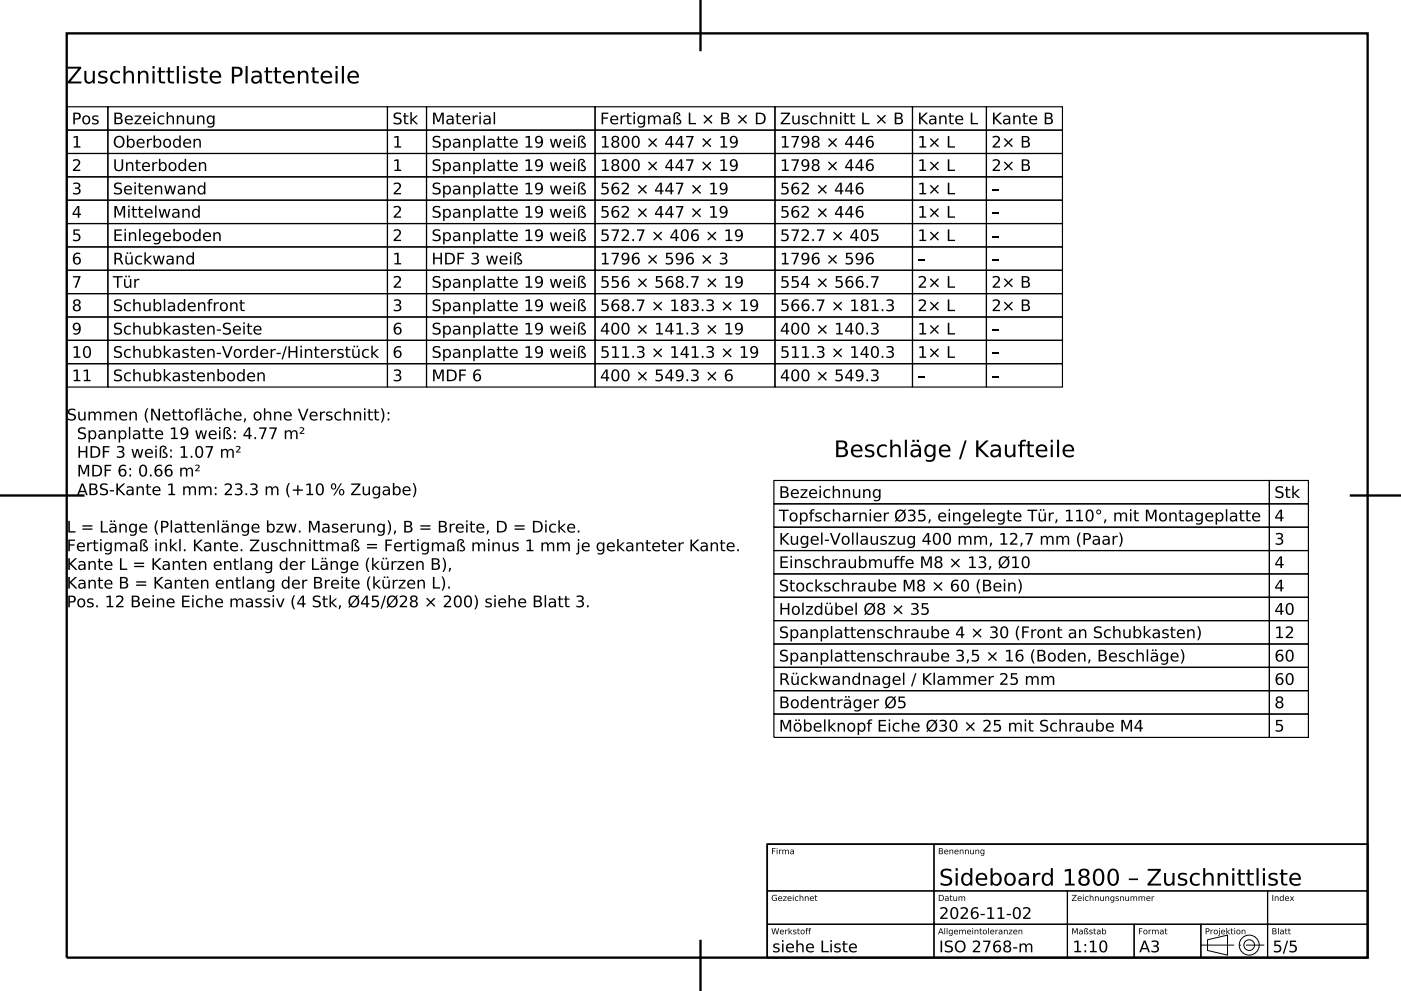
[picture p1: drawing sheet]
<svg xmlns="http://www.w3.org/2000/svg" width="420mm" height="297mm" viewBox="0 0 420 297" stroke-linecap="round" stroke-linejoin="round" font-family="sans-serif">
<defs><g id="words">
<g font-size="5.8">
<text x="21.2" y="44.5">1</text>
<text x="117.3" y="44.5">1</text>
<text x="21.2" y="51.5">2</text>
<text x="117.3" y="51.5">1</text>
<text x="21.2" y="58.5">3</text>
<text x="117.3" y="58.5">2</text>
<text x="297" y="58.5">–</text>
<text x="117.3" y="65.5">2</text>
<text x="297" y="65.5">–</text>
<text x="21.2" y="72.5">5</text>
<text x="117.3" y="72.5">2</text>
<text x="297" y="72.5">–</text>
<text x="21.2" y="79.5">6</text>
<text x="117.3" y="79.5">1</text>
<text x="274.8" y="79.5">–</text>
<text x="297" y="79.5">–</text>
<text x="21.2" y="86.5">7</text>
<text x="117.3" y="86.5">2</text>
<text x="21.2" y="93.5">8</text>
<text x="117.3" y="93.5">3</text>
<text x="21.2" y="100.5">9</text>
<text x="117.3" y="100.5">6</text>
<text x="297" y="100.5">–</text>
<text x="117.3" y="107.5">6</text>
<text x="297" y="107.5">–</text>
<text x="117.3" y="114.5">3</text>
<text x="274.8" y="114.5">–</text>
<text x="297" y="114.5">–</text>
<text x="381.7" y="163.5">3</text>
<text x="381.7" y="212.5">8</text>
<text x="381.7" y="219.5">5</text>
</g>
<g font-size="5.7">
<text x="21.2" y="65.5">4</text>
<text x="20.9" y="114.5">11</text>
<text x="381.7" y="156.5">4</text>
<text x="381.7" y="170.5">4</text>
<text x="381.7" y="177.5">4</text>
<text x="381.4" y="191.5">12</text>
</g>
<text font-size="5.6" x="21" y="107.4">10</text>
<g font-size="5.4">
<text x="21.1" y="37.4">Pos</text>
<text x="381.7" y="198.4">60</text>
<text x="381.7" y="205.4">60</text>
</g>
<g font-size="5.3">
<text x="381.7" y="184.4">40</text>
<text x="381.1" y="285.5">5/5</text>
</g>
<text font-size="5.2" x="33.8" y="86.4">Tür</text>
<text font-size="5.1" x="341.3" y="285.5">A3</text>
<g font-size="5">
<text x="117.5" y="37.3">Stk</text>
<text x="381.9" y="149.3">Stk</text>
</g>
</g></defs>
<path d="M20 10h390v277h-390z" fill="none" stroke="#000" stroke-width=".7" stroke-linecap="butt"/>
<path d="M210 0v15M0 148.5h25M405 148.5h15M210 282v15" fill="none" stroke="#000" stroke-width=".7"/>
<g fill="none" stroke="#000" stroke-width=".35">
<path d="M20 32h12.3v7h-12.3zM20 39h12.3v7h-12.3zM32.3 32h83.9v7h-83.9zM32.3 39h83.9v7h-83.9zM116.2 32h11.7v7h-11.7zM116.2 39h11.7v7h-11.7zM127.9 32h50.5v7h-50.5zM127.9 39h50.5v7h-50.5zM178.4 32h53.9v7h-53.9zM178.4 39h53.9v7h-53.9zM232.3 32h41.3v7h-41.3zM232.3 39h41.3v7h-41.3z"/>
<path d="M273.6 32h22.1v7h-22.1zM273.6 39h22.1v7h-22.1zM295.7 32h22.8v7h-22.8zM295.7 39h22.8v7h-22.8zM20 46h12.3v7h-12.3zM20 53h12.3v7h-12.3zM20 60h12.3v7h-12.3zM32.3 46h83.9v7h-83.9zM32.3 53h83.9v7h-83.9zM32.3 60h83.9v7h-83.9zM116.2 46h11.7v7h-11.7zM116.2 53h11.7v7h-11.7z"/>
<path d="M116.2 60h11.7v7h-11.7zM127.9 46h50.5v7h-50.5zM127.9 53h50.5v7h-50.5zM127.9 60h50.5v7h-50.5zM178.4 46h53.9v7h-53.9zM178.4 53h53.9v7h-53.9zM178.4 60h53.9v7h-53.9zM232.3 46h41.3v7h-41.3zM232.3 53h41.3v7h-41.3zM232.3 60h41.3v7h-41.3zM273.6 46h22.1v7h-22.1zM273.6 53h22.1v7h-22.1z"/>
<path d="M273.6 60h22.1v7h-22.1zM295.7 46h22.8v7h-22.8zM295.7 53h22.8v7h-22.8zM295.7 60h22.8v7h-22.8zM20 67h12.3v7h-12.3zM20 74h12.3v7h-12.3zM32.3 67h83.9v7h-83.9zM32.3 74h83.9v7h-83.9zM116.2 67h11.7v7h-11.7zM116.2 74h11.7v7h-11.7zM127.9 67h50.5v7h-50.5zM127.9 74h50.5v7h-50.5z"/>
<path d="M178.4 67h53.9v7h-53.9zM178.4 74h53.9v7h-53.9zM232.3 67h41.3v7h-41.3zM232.3 74h41.3v7h-41.3zM273.6 67h22.1v7h-22.1zM273.6 74h22.1v7h-22.1zM295.7 67h22.8v7h-22.8zM295.7 74h22.8v7h-22.8zM20 81h12.3v7h-12.3zM20 88h12.3v7h-12.3zM20 95h12.3v7h-12.3zM32.3 81h83.9v7h-83.9z"/>
<path d="M32.3 88h83.9v7h-83.9zM32.3 95h83.9v7h-83.9zM116.2 81h11.7v7h-11.7zM116.2 88h11.7v7h-11.7zM116.2 95h11.7v7h-11.7zM127.9 81h50.5v7h-50.5zM127.9 88h50.5v7h-50.5zM127.9 95h50.5v7h-50.5zM178.4 81h53.9v7h-53.9zM178.4 88h53.9v7h-53.9zM178.4 95h53.9v7h-53.9zM232.3 81h41.3v7h-41.3z"/>
<path d="M232.3 88h41.3v7h-41.3zM232.3 95h41.3v7h-41.3zM273.6 81h22.1v7h-22.1zM273.6 88h22.1v7h-22.1zM273.6 95h22.1v7h-22.1zM295.7 81h22.8v7h-22.8zM295.7 88h22.8v7h-22.8zM295.7 95h22.8v7h-22.8zM20 102h12.3v7h-12.3zM20 109h12.3v7h-12.3zM32.3 102h83.9v7h-83.9zM32.3 109h83.9v7h-83.9z"/>
<path d="M116.2 102h11.7v7h-11.7zM116.2 109h11.7v7h-11.7zM127.9 102h50.5v7h-50.5zM127.9 109h50.5v7h-50.5zM178.4 102h53.9v7h-53.9zM178.4 109h53.9v7h-53.9zM232.3 102h41.3v7h-41.3zM232.3 109h41.3v7h-41.3zM273.6 102h22.1v7h-22.1zM273.6 109h22.1v7h-22.1zM295.7 102h22.8v7h-22.8zM295.7 109h22.8v7h-22.8z"/>
<path d="M232 144h148.5v7h-148.5zM232 151h148.5v7h-148.5zM232 158h148.5v7h-148.5zM380.5 144h11.7v7h-11.7zM380.5 151h11.7v7h-11.7zM380.5 158h11.7v7h-11.7zM232 165h148.5v7h-148.5zM232 172h148.5v7h-148.5zM232 179h148.5v7h-148.5zM380.5 165h11.7v7h-11.7zM380.5 172h11.7v7h-11.7zM380.5 179h11.7v7h-11.7z"/>
<path d="M232 186h148.5v7h-148.5zM232 193h148.5v7h-148.5zM380.5 186h11.7v7h-11.7zM380.5 193h11.7v7h-11.7zM232 200h148.5v7h-148.5zM232 207h148.5v7h-148.5zM232 214h148.5v7h-148.5zM380.5 200h11.7v7h-11.7zM380.5 207h11.7v7h-11.7zM380.5 214h11.7v7h-11.7zM230 253h50v14h-50zM280 253h130v14h-130z"/>
<path d="M230 277h50v10h-50zM230 267h50v10h-50zM280 277h40v10h-40zM280 267h40v10h-40zM320 277h20v10h-20zM320 267h60v10h-60zM340 277h20v10h-20zM360 277h20v10h-20zM380 277h30v10h-30zM380 267h30v10h-30z"/>
</g>
<g fill="#000">
<path d="M20.4 20h3.9v.5l-3.1 3.9h3.2v.6h-4.1v-.5l3.2-3.9h-3.1zM25.3 21.2h.6v2.3a.97 .97 0 0 0 1 1.1 .97 .97 0 0 0 .9-1.2v-2.2h.6v3.8h-.6v-.6a1.36 1.36 0 0 1-1.6 .6 1.36 1.36 0 0 1-.9-1.5zM29.8 21.4l1.1-.2 1.2 .2v.5l-.6-.2a.82 .82 0 0 0-.9 0 .82 .82 0 0 0-.4 .9l.4 .1a1.34 1.34 0 0 1 1.5 1.9 2.59 2.59 0 0 1-2.7 .3v-.7l.7 .3a.9 .9 0 0 0 1 .1 .9 .9 0 0 0 .5-.9l-.3-.2a1.88 1.88 0 0 1-1.9-1.2zM33.5 21.7a2.3 2.3 0 0 1 2.5-.3v.6a1.45 1.45 0 0 0-2 .2 1.45 1.45 0 0 0 0 1.9 1.45 1.45 0 0 0 2 .2v.6a2.02 2.02 0 0 1-2.7-.5 2.02 2.02 0 0 1 .2-2.7zM37 19.8h.6v2a1.36 1.36 0 0 1 1.7-.6 1.36 1.36 0 0 1 .9 1.5v2.3h-.7v-2.2a.97 .97 0 0 0-1-1.1 .97 .97 0 0 0-.9 1.2v2.1h-.6zM41.4 21.2h.6v.6a1.36 1.36 0 0 1 1.6-.6 1.36 1.36 0 0 1 .9 1.5v2.3h-.6v-2.2a.97 .97 0 0 0-1-1.1 .97 .97 0 0 0-.9 1.2v2.1h-.6zM45.7 21.2h.6v3.8h-.6zM45.7 19.8h.6v.8h-.6zM47.6 20.2h.6v1h1.3v.5h-1.3l.1 2.5 .4 .3h.8v.5h-.6a1.03 1.03 0 0 1-1.3-1.2v-2.1h-.4v-.5h.4zM50.3 20.2h.6v1h1.3v.5h-1.3l.1 2.5 .3 .3h.9v.5h-.6a1.03 1.03 0 0 1-1.3-1.2v-2.1h-.4v-.5h.4zM53 19.8h.6v5.2h-.6zM54.9 21.2h.6v3.8h-.6zM54.9 19.8h.6v.8h-.6zM57 21.4l1-.2 1.2 .2v.5l-.5-.2a.82 .82 0 0 0-1 0 .82 .82 0 0 0-.4 .9l.4 .1a1.34 1.34 0 0 1 1.5 1.9 2.59 2.59 0 0 1-2.6 .3v-.7l.6 .3a.9 .9 0 0 0 1 .1 .9 .9 0 0 0 .5-.9l-.2-.2a1.88 1.88 0 0 1-1.9-1.2zM60.4 20.2h.6v1h1.3v.5h-1.3l.1 2.5 .3 .3h.9v.5h-.7a1.03 1.03 0 0 1-1.2-1.2v-2.1h-.5v-.5h.5zM63.3 21.7a1.74 1.74 0 0 1 2.1-.4 1.74 1.74 0 0 1 .9 2h-2.8a1.62 1.62 0 0 0 2.7 .9v.6a2.12 2.12 0 0 1-2.9-.3 2.12 2.12 0 0 1 0-2.8zM63.8 22l-.3 .8h2.2a1.07 1.07 0 0 0-.7-1.1 1.07 1.07 0 0 0-1.2 .3zM70.2 20.6v1.8h.8a.94 .94 0 0 0 1-.9 .94 .94 0 0 0-1-.9zM69.5 20h1.5a1.51 1.51 0 0 1 1.7 1.5 1.51 1.51 0 0 1-1.7 1.5h-.8v2h-.7zM73.6 19.8h.6v5.2h-.6zM76 23.4a.93 .93 0 0 0 .9 1.3 .93 .93 0 0 0 .9-1.2v-.4l-1.2 .1zM75.6 21.4l.4-.1a1.67 1.67 0 0 1 2.5 1.6v2.1h-.7v-.6a1.29 1.29 0 0 1-2.1 .4 1.29 1.29 0 0 1 .5-2.1l1.6-.1a1.35 1.35 0 0 0-2.2-.6zM79.7 20.2h.6v1h1.3v.5h-1.3l.1 2.5 .3 .3h.9v.5h-.6a1.03 1.03 0 0 1-1.3-1.2v-2.1h-.4v-.5h.4zM82.4 20.2h.6v1h1.3v.5h-1.3l.1 2.5 .3 .3h.9v.5h-.6a1.03 1.03 0 0 1-1.3-1.2v-2.1h-.4v-.5h.4zM85.3 21.7a1.74 1.74 0 0 1 2.1-.4 1.74 1.74 0 0 1 .9 2h-2.8a1.62 1.62 0 0 0 2.7 .9v.6a2.12 2.12 0 0 1-2.8-.3 2.12 2.12 0 0 1-.1-2.8zM85.9 22l-.4 .8h2.2a1.07 1.07 0 0 0-.6-1.1 1.07 1.07 0 0 0-1.2 .3zM89.3 21.2h.6v.6a1.36 1.36 0 0 1 1.7-.6 1.36 1.36 0 0 1 .8 1.5v2.3h-.6v-2.2a.97 .97 0 0 0-1-1.1 .97 .97 0 0 0-.9 1.2v2.1h-.6zM93.7 20.2h.6v1h1.3v.5h-1.3v2.5l.4 .3h.9v.5h-.7a1.03 1.03 0 0 1-1.2-1.2v-2.1h-.5v-.5h.5zM96.6 21.7a1.74 1.74 0 0 1 2.1-.4 1.74 1.74 0 0 1 .9 2h-2.9a1.62 1.62 0 0 0 2.7 .9v.6a2.12 2.12 0 0 1-2.8-.3 2.12 2.12 0 0 1 0-2.8zM97.1 22l-.3 .8h2.2a1.07 1.07 0 0 0-.7-1.1 1.07 1.07 0 0 0-1.2 .3zM100.6 21.2h.6v3.8h-.6zM100.6 19.8h.6v.8h-.6zM102.5 19.8h.6v5.2h-.6zM104.6 21.7a1.74 1.74 0 0 1 2.1-.4 1.74 1.74 0 0 1 .9 2h-2.8a1.62 1.62 0 0 0 2.7 .9v.6a2.12 2.12 0 0 1-2.9-.3 2.12 2.12 0 0 1 0-2.8zM105.1 22l-.3 .8h2.2a1.07 1.07 0 0 0-.6-1.1 1.07 1.07 0 0 0-1.3 .3z"/>
<path d="M34.8 35.6v1.3h.7a.65 .65 0 0 0 .8-.7 .65 .65 0 0 0-.8-.6zM34.8 34.1v1.1h.7a.55 .55 0 0 0 .7-.5 .55 .55 0 0 0-.7-.6zM34.3 33.8h1.2a.85 .85 0 0 1 1.1 .5 .85 .85 0 0 1-.5 1.1 .97 .97 0 0 1 .7 1.2 .97 .97 0 0 1-1.2 .7h-1.3zM37.7 34.9a1.21 1.21 0 0 1 1.5-.2 1.21 1.21 0 0 1 .6 1.3h-2a1.17 1.17 0 0 0 1.9 .7v.4a1.48 1.48 0 0 1-1.9-.2 1.48 1.48 0 0 1-.1-2zM38.1 35.1l-.2 .6h1.5a.75 .75 0 0 0-.4-.7 .75 .75 0 0 0-.9 .1zM40.3 34.6h2.1v.4l-1.6 1.9h1.6v.4h-2.1v-.4l1.6-1.9h-1.6zM43.2 34.9a1.21 1.21 0 0 1 1.5-.2 1.21 1.21 0 0 1 .6 1.3h-2a1.17 1.17 0 0 0 1.9 .7v.4a1.48 1.48 0 0 1-2-.2 1.48 1.48 0 0 1 0-2zM43.6 35.1l-.3 .6h1.6a.75 .75 0 0 0-.5-.7 .75 .75 0 0 0-.8 .1zM46 34.6h.4v2.7h-.4zM46 33.6h.4v.5h-.4zM47.5 34.9a1.59 1.59 0 0 1 1.7-.2v.4a1.01 1.01 0 0 0-1.3 .2 1.01 1.01 0 0 0 0 1.3 1.01 1.01 0 0 0 1.3 .2v.3a1.41 1.41 0 0 1-1.8-.3 1.41 1.41 0 0 1 .1-1.9zM50 33.6h.4v1.4a.95 .95 0 0 1 1.1-.4 .95 .95 0 0 1 .7 1.1v1.6h-.5v-1.6a.68 .68 0 0 0-.7-.8 .68 .68 0 0 0-.6 .9v1.5h-.4zM53 34.6h.4v.4a.95 .95 0 0 1 1.2-.4 .95 .95 0 0 1 .6 1.1v1.6h-.4v-1.6a.68 .68 0 0 0-.7-.8 .68 .68 0 0 0-.7 .9v1.5h-.4zM56 34.6h.5v1.6a.68 .68 0 0 0 .7 .7 .68 .68 0 0 0 .6-.8v-1.5h.4v2.7h-.4v-.5a.96 .96 0 0 1-1.2 .5 .96 .96 0 0 1-.6-1.1zM59.1 34.6h.4v.4a.95 .95 0 0 1 1.2-.4 .95 .95 0 0 1 .6 1.1v1.6h-.4v-1.6a.68 .68 0 0 0-.8-.8 .68 .68 0 0 0-.6 .9v1.5h-.4zM62.6 35.2a.95 .95 0 0 0-.2 1.1 .95 .95 0 0 0 1.1 .5 .92 .92 0 0 0 .4-1.3 .92 .92 0 0 0-1.3-.3zM62.3 34.9a1 1 0 0 1 1.6 .1v-.4h.4v2.3a1.31 1.31 0 0 1-.6 1.3 1.31 1.31 0 0 1-1.4-.1v-.4a.97 .97 0 0 0 1.1 .1 .97 .97 0 0 0 .5-1 1.12 1.12 0 0 1-1.5 .3 1.12 1.12 0 0 1-.4-1.5z"/>
<path d="M129.8 33.8h.7l.9 2.3 .9-2.3h.7v3.5h-.4v-3.1l-.9 2.4h-.5l-.9-2.4v3.1h-.5zM134.3 36.1a.64 .64 0 0 0 .5 .9 .64 .64 0 0 0 .8-.7v-.4zM134 34.7a1.33 1.33 0 0 1 2 1.1v1.5h-.4v-.4a.93 .93 0 0 1-1.2 .5 .93 .93 0 0 1-.5-1.2 .93 .93 0 0 1 1.1-.6h.6a.9 .9 0 0 0-.7-.8 .9 .9 0 0 0-.9 .3zM136.9 33.9h.4v.7h.9v.4h-.9v1.6l.2 .3h.7v.4l-1-.1-.2-.3-.1-1.9h-.3v-.4h.3zM138.9 34.9a1.21 1.21 0 0 1 1.5-.2 1.21 1.21 0 0 1 .6 1.3h-2a1.17 1.17 0 0 0 1.9 .7v.4a1.48 1.48 0 0 1-1.9-.2 1.48 1.48 0 0 1-.1-2zM139.3 35.1l-.2 .6h1.5a.75 .75 0 0 0-.4-.7 .75 .75 0 0 0-.9 .1zM141.7 34.6h.5v.4l.5-.4h.6l-.1 .4a.77 .77 0 0 0-1 .9v1.4h-.5zM143.7 34.6h.4v2.7h-.4zM143.7 33.6h.4v.5h-.4zM145.4 36.1a.64 .64 0 0 0 .5 .9 .64 .64 0 0 0 .7-.7l.1-.4zM145.1 34.7a1.33 1.33 0 0 1 2 1.1v1.5h-.4v-.4a.93 .93 0 0 1-1.2 .5 .93 .93 0 0 1-.6-1.2 .93 .93 0 0 1 1.2-.6h.6a.9 .9 0 0 0-.7-.8 .9 .9 0 0 0-.9 .3zM148 33.6h.4v3.7h-.4z"/>
<path d="M180.4 33.8h2v.3h-1.6v1.1h1.4v.4h-1.4v1.7h-.4zM183.3 34.9a1.21 1.21 0 0 1 1.4-.2 1.21 1.21 0 0 1 .6 1.3h-1.9a1.17 1.17 0 0 0 1.8 .7v.4a1.48 1.48 0 0 1-1.9-.2 1.48 1.48 0 0 1 0-2zM183.6 35.1l-.2 .6h1.5a.75 .75 0 0 0-.4-.7 .75 .75 0 0 0-.9 .1zM186 34.6h.5v.4l.5-.4h.6l-.1 .4a.77 .77 0 0 0-1 .9v1.4h-.5zM188 33.9h.5v.7h.8v.4h-.8v1.6l.2 .3h.6v.4l-.9-.1-.3-.3-.1-1.9h-.3v-.4h.3zM189.9 34.6h.4v2.7h-.4zM189.9 33.6h.4v.5h-.4zM191.7 35.2a.95 .95 0 0 0-.2 1.1 .95 .95 0 0 0 1.1 .5 .92 .92 0 0 0 .4-1.3 .92 .92 0 0 0-1.3-.3zM191.4 34.9a1 1 0 0 1 1.6 .1v-.4h.4v2.3a1.31 1.31 0 0 1-.6 1.3 1.31 1.31 0 0 1-1.4-.1v-.4a.97 .97 0 0 0 1.1 .1 .97 .97 0 0 0 .5-1 1.12 1.12 0 0 1-1.5 .3 1.12 1.12 0 0 1-.4-1.5zM194.3 34.6h.4v.4a.9 .9 0 0 1 .9-.4 .9 .9 0 0 1 .7 .5 .93 .93 0 0 1 1.2-.5 .93 .93 0 0 1 .6 1.1v1.6h-.4v-1.6a.65 .65 0 0 0-.7-.8 .65 .65 0 0 0-.6 .9v1.5h-.4v-1.6a.65 .65 0 0 0-.7-.8 .65 .65 0 0 0-.6 .9v1.5h-.4zM199.3 36.1a.64 .64 0 0 0 .6 .9 .64 .64 0 0 0 .7-.7v-.4zM199 34.7a1.33 1.33 0 0 1 2 1.1v1.5h-.4v-.4a.93 .93 0 0 1-1.2 .5 .93 .93 0 0 1-.5-1.2 .93 .93 0 0 1 1.1-.6h.6a.9 .9 0 0 0-.7-.8 .9 .9 0 0 0-.9 .3zM202.2 33.9a1.07 1.07 0 0 1 1.1-.2 1.07 1.07 0 0 1 .7 1 .59 .59 0 0 0-.8 .5 .59 .59 0 0 0 .7 .6 .9 .9 0 0 1 .1 1.3 .9 .9 0 0 1-1.2 .2l-.2-.5a.62 .62 0 0 0 .8 .2 .62 .62 0 0 0 .2-.8 .85 .85 0 0 1-.8-.8 .85 .85 0 0 1 .7-.9 .61 .61 0 0 0-.6-.5 .61 .61 0 0 0-.6 .6v2.7h-.4v-2.7zM206.5 33.8h.5v3.1h1.7v.4h-2.2zM211.1 34.4l1.1 1.1 1.1-1.1 .3 .3-1.1 1 1.1 1.1-.3 .3-1.1-1.1-1.1 1.1-.2-.3 1-1.1-1-1zM216.7 35.6v1.3h.8a.65 .65 0 0 0 .7-.7 .65 .65 0 0 0-.7-.6zM216.7 34.1v1.1h.7a.55 .55 0 0 0 .7-.5 .55 .55 0 0 0-.7-.6zM216.2 33.8h1.2a.85 .85 0 0 1 1.1 .5 .85 .85 0 0 1-.5 1.1 .97 .97 0 0 1 .7 1.2 .97 .97 0 0 1-1.2 .7h-1.3zM221.5 34.4l1.1 1.1 1.1-1.1 .2 .3-1 1 1 1.1-.2 .3-1.1-1.1-1.1 1.1-.3-.3 1.1-1.1-1.1-1zM227.1 34.1v2.8a1.45 1.45 0 0 0 1.9-1.4 1.45 1.45 0 0 0-1.9-1.4zM226.6 33.8h1a1.76 1.76 0 0 1 1.9 1.7 1.76 1.76 0 0 1-1.9 1.8h-1z"/>
<path d="M234.1 33.8h2.7v.3l-2.2 2.8h2.3v.4h-2.9v-.4l2.3-2.8h-2.2zM237.5 34.6h.5v1.6a.68 .68 0 0 0 .7 .7 .68 .68 0 0 0 .6-.8v-1.5h.4v2.7h-.4v-.5a.96 .96 0 0 1-1.2 .5 .96 .96 0 0 1-.6-1.1zM240.7 34.8l1.2-.2 .4 .1v.4l-.2-.1a.64 .64 0 0 0-.8-.2 .64 .64 0 0 0-.3 .8l.2 .1a.9 .9 0 0 1 1.2 .9 .9 .9 0 0 1-1.3 .7l-.7-.1v-.5l.5 .2a.55 .55 0 0 0 .7 .1 .55 .55 0 0 0 .2-.8h-.2a.86 .86 0 0 1-1-.4 .86 .86 0 0 1 .1-1zM243.3 34.9a1.59 1.59 0 0 1 1.7-.2v.4a1.01 1.01 0 0 0-1.4 .2 1.01 1.01 0 0 0 0 1.3 1.01 1.01 0 0 0 1.4 .2v.3a1.41 1.41 0 0 1-1.9-.3 1.41 1.41 0 0 1 .2-1.9zM245.7 33.6h.5v1.4a.95 .95 0 0 1 1.1-.4 .95 .95 0 0 1 .6 1.1v1.6h-.4v-1.6a.68 .68 0 0 0-.7-.8 .68 .68 0 0 0-.6 .9v1.5h-.5zM248.8 34.6h.4v.4a.95 .95 0 0 1 1.2-.4 .95 .95 0 0 1 .6 1.1v1.6h-.5v-1.6a.68 .68 0 0 0-.7-.8 .68 .68 0 0 0-.6 .9v1.5h-.4zM251.8 34.6h.5v2.7h-.5zM251.8 33.6h.5v.5h-.5zM253.2 33.9h.4v.7h.9v.4h-.9v1.6l.2 .3h.7v.4l-1-.1-.3-.3v-1.9h-.4v-.4h.4zM255 33.9h.5v.7h.9v.4h-.9v1.6l.2 .3h.7v.4l-1-.1-.3-.3-.1-1.9h-.3v-.4h.3zM258.5 33.8h.5v3.1h1.7v.4h-2.2zM263.1 34.4l1.1 1.1 1.1-1.1 .3 .3-1.1 1 1.1 1.1-.3 .3-1.1-1.1-1.1 1.1-.2-.3 1-1.1-1-1zM268.7 35.6v1.3h.8a.65 .65 0 0 0 .7-.7 .65 .65 0 0 0-.7-.6zM268.7 34.1v1.1h.7a.55 .55 0 0 0 .7-.5 .55 .55 0 0 0-.7-.6zM268.2 33.8h1.2a.85 .85 0 0 1 1.1 .5 .85 .85 0 0 1-.5 1.1 .97 .97 0 0 1 .7 1.2 .97 .97 0 0 1-1.2 .7h-1.3z"/>
<path d="M275.5 33.8h.5v1.4l1.6-1.4h.6l-1.8 1.6 1.9 1.9h-.6l-1.7-1.7v1.7h-.5zM279 36.1a.64 .64 0 0 0 .5 .9 .64 .64 0 0 0 .8-.7v-.4zM278.7 34.7a1.33 1.33 0 0 1 2 1.1v1.5h-.4v-.4a.93 .93 0 0 1-1.2 .5 .93 .93 0 0 1-.6-1.2 .93 .93 0 0 1 1.2-.6h.6a.9 .9 0 0 0-.7-.8 .9 .9 0 0 0-.9 .3zM281.6 34.6h.4v.4a.95 .95 0 0 1 1.2-.4 .95 .95 0 0 1 .6 1.1v1.6h-.5v-1.6a.68 .68 0 0 0-.7-.8 .68 .68 0 0 0-.6 .9v1.5h-.4zM284.6 33.9h.5v.7h.9v.4h-.9v1.6l.2 .3h.7v.4l-1-.1-.3-.3-.1-1.9h-.3v-.4h.3zM286.7 34.9a1.21 1.21 0 0 1 1.5-.2 1.21 1.21 0 0 1 .6 1.3h-2a1.17 1.17 0 0 0 1.9 .7v.4a1.48 1.48 0 0 1-2-.2 1.48 1.48 0 0 1 0-2zM287 35.1l-.2 .6h1.5a.75 .75 0 0 0-.4-.7 .75 .75 0 0 0-.9 .1zM291 33.8h.5v3.1h1.7v.4h-2.2z"/>
<path d="M297.7 33.8h.5v1.4l1.5-1.4h.6l-1.7 1.6 1.9 1.9h-.7l-1.6-1.7v1.7h-.5zM301.2 36.1a.64 .64 0 0 0 .5 .9 .64 .64 0 0 0 .7-.7v-.4zM300.9 34.7a1.33 1.33 0 0 1 2 1.1v1.5h-.5v-.4a.93 .93 0 0 1-1.1 .5 .93 .93 0 0 1-.6-1.2 .93 .93 0 0 1 1.1-.6h.6a.9 .9 0 0 0-.6-.8 .9 .9 0 0 0-.9 .3zM303.7 34.6h.5v.4a.95 .95 0 0 1 1.1-.4 .95 .95 0 0 1 .6 1.1v1.6h-.4v-1.6a.68 .68 0 0 0-.7-.8 .68 .68 0 0 0-.6 .9v1.5h-.5zM306.8 33.9h.4v.7h.9v.4h-.9l.1 1.6 .2 .3h.6v.4l-.9-.1-.3-.3-.1-1.9h-.3v-.4h.3zM308.9 34.9a1.21 1.21 0 0 1 1.4-.2 1.21 1.21 0 0 1 .6 1.3h-1.9a1.17 1.17 0 0 0 1.8 .7v.4a1.48 1.48 0 0 1-1.9-.2 1.48 1.48 0 0 1 0-2zM309.2 35.1l-.2 .6h1.5a.75 .75 0 0 0-.4-.7 .75 .75 0 0 0-.9 .1zM313.7 35.6v1.3h.7a.65 .65 0 0 0 .8-.7 .65 .65 0 0 0-.8-.6zM313.7 34.1v1.1h.7a.55 .55 0 0 0 .6-.5 .55 .55 0 0 0-.6-.6zM313.2 33.8h1.2a.85 .85 0 0 1 1.1 .5 .85 .85 0 0 1-.6 1.1 .97 .97 0 0 1 .7 1.2 .97 .97 0 0 1-1.2 .7h-1.2z"/>
<path d="M34.3 47.7h.4v2.2a.88 .88 0 0 0 .9 1 .88 .88 0 0 0 .9-1v-2.2h.4v2.2a1.34 1.34 0 0 1-1.3 1.4 1.34 1.34 0 0 1-1.3-1.4zM37.8 48.6h.4v.4a.95 .95 0 0 1 1.2-.4 .95 .95 0 0 1 .6 1.1v1.5h-.4v-1.5a.68 .68 0 0 0-.8-.8 .68 .68 0 0 0-.6 .9v1.4h-.4zM40.8 47.9h.5v.7h.9v.4h-.9v1.6l.2 .3h.7v.3h-1l-.3-.3-.1-1.9h-.3v-.4h.3zM42.9 48.9a1.21 1.21 0 0 1 1.5-.2 1.21 1.21 0 0 1 .6 1.3h-2a1.17 1.17 0 0 0 1.9 .7v.4a1.48 1.48 0 0 1-2-.2 1.48 1.48 0 0 1 0-2zM43.3 49.1l-.3 .6h1.5a.75 .75 0 0 0-.4-.7 .75 .75 0 0 0-.8 .1zM45.7 48.6h.4v.4l.5-.4h.6l-.1 .4a.77 .77 0 0 0-1 .9v1.3h-.4zM48.4 49a.99 .99 0 0 0-.4 1.3 .99 .99 0 0 0 1.2 .5 .99 .99 0 0 0 .4-1.2 .99 .99 0 0 0-1.2-.6zM47.6 47.6h.5v1.4a1.13 1.13 0 0 1 1.5-.2 1.13 1.13 0 0 1 .4 1.4 1.04 1.04 0 0 1-.7 1.1 1.04 1.04 0 0 1-1.2-.4v.3h-.5zM51.2 49.2a.97 .97 0 0 0-.2 1.2 .97 .97 0 0 0 1.1 .4 .94 .94 0 0 0 .4-1.3 .94 .94 0 0 0-1.3-.3zM50.4 49.9a1.32 1.32 0 0 1 2.6 0 1.32 1.32 0 0 1-2.6 0zM53.7 48.9a.98 .98 0 0 1 1.7 .1v-1.4h.4v3.6h-.4v-.3a1.13 1.13 0 0 1-1.5 .2 1.13 1.13 0 0 1-.4-1.5zM54.2 49a.99 .99 0 0 0-.3 1.3 .99 .99 0 0 0 1.1 .5 .99 .99 0 0 0 .4-1.2 .99 .99 0 0 0-1.2-.6zM56.8 48.9a1.21 1.21 0 0 1 1.5-.2 1.21 1.21 0 0 1 .6 1.3h-2a1.17 1.17 0 0 0 1.9 .7v.4a1.48 1.48 0 0 1-1.9-.2 1.48 1.48 0 0 1-.1-2zM57.2 49.1l-.2 .6h1.5a.75 .75 0 0 0-.4-.7 .75 .75 0 0 0-.9 .1zM59.6 48.6h.5v.4a.95 .95 0 0 1 1.1-.4 .95 .95 0 0 1 .6 1.1v1.5h-.4v-1.5a.68 .68 0 0 0-.7-.8 .68 .68 0 0 0-.6 .9v1.4h-.5z"/>
<path d="M34.9 41.5a1.4 1.4 0 0 0-.2 1.7 1.4 1.4 0 0 0 1.6 .6 1.56 1.56 0 0 0-.6-2.7zM34.5 41.2a1.71 1.71 0 0 1 2.4 .1 1.71 1.71 0 0 1 0 2.4 1.71 1.71 0 0 1-2.4 .1 2.2 2.2 0 0 1 0-2.6zM38.8 42a.99 .99 0 0 0-.4 1.3 .99 .99 0 0 0 1.2 .5 .99 .99 0 0 0 .4-1.2 .99 .99 0 0 0-1.2-.6zM38 40.6h.5v1.4a1.13 1.13 0 0 1 1.5-.2 1.13 1.13 0 0 1 .4 1.4 1.04 1.04 0 0 1-.7 1.1 1.04 1.04 0 0 1-1.2-.4v.4h-.5zM41.3 41.9a1.21 1.21 0 0 1 1.4-.2 1.21 1.21 0 0 1 .7 1.3h-2a1.17 1.17 0 0 0 1.9 .7v.4a1.48 1.48 0 0 1-2-.2 1.48 1.48 0 0 1 0-2zM41.6 42.1l-.2 .6h1.5a.75 .75 0 0 0-.4-.7 .75 .75 0 0 0-.9 .1zM44.1 41.6h.4v.4l.5-.4h.6l-.1 .4a.77 .77 0 0 0-1 .9v1.4h-.4zM46.8 42a.99 .99 0 0 0-.4 1.3 .99 .99 0 0 0 1.2 .5 .99 .99 0 0 0 .4-1.2 .99 .99 0 0 0-1.2-.6zM46 40.6h.5v1.4a1.13 1.13 0 0 1 1.5-.2 1.13 1.13 0 0 1 .4 1.4 1.04 1.04 0 0 1-.8 1.1 1.04 1.04 0 0 1-1.1-.4v.4h-.5zM49.6 42.2a.97 .97 0 0 0-.2 1.2 .97 .97 0 0 0 1.1 .4 .94 .94 0 0 0 .4-1.3 .94 .94 0 0 0-1.3-.3zM48.8 42.9a1.32 1.32 0 0 1 2.6 0 1.32 1.32 0 0 1-2.6 0zM52.1 41.9a.98 .98 0 0 1 1.7 .1v-1.4h.4v3.7h-.4v-.4a1.13 1.13 0 0 1-1.6 .2 1.13 1.13 0 0 1-.3-1.5zM52.6 42a.99 .99 0 0 0-.4 1.3 .99 .99 0 0 0 1.2 .5 .99 .99 0 0 0 .4-1.2 .99 .99 0 0 0-1.2-.6zM55.2 41.9a1.21 1.21 0 0 1 1.5-.2 1.21 1.21 0 0 1 .6 1.3h-2a1.17 1.17 0 0 0 1.9 .7v.4a1.48 1.48 0 0 1-2-.2 1.48 1.48 0 0 1 0-2zM55.6 42.1l-.3 .6h1.6a.75 .75 0 0 0-.5-.7 .75 .75 0 0 0-.8 .1zM58 41.6h.4v.4a.95 .95 0 0 1 1.2-.4 .95 .95 0 0 1 .6 1.1v1.6h-.4v-1.6a.68 .68 0 0 0-.7-.8 .68 .68 0 0 0-.7 .9v1.5h-.4z"/>
<path d="M34.5 55l.9-.3 1 .2v.4l-.5-.2a.69 .69 0 0 0-1 0 .69 .69 0 0 0 0 1 1.35 1.35 0 0 1 1.6 1.8 2.14 2.14 0 0 1-2.3 .2v-.5l.5 .3a.78 .78 0 0 0 1.1 0 .78 .78 0 0 0 .2-1l-.2-.1a1.69 1.69 0 0 1-1.6-1.1zM37.5 55.9a1.21 1.21 0 0 1 1.5-.2 1.21 1.21 0 0 1 .6 1.3h-2a1.17 1.17 0 0 0 1.9 .7v.4a1.48 1.48 0 0 1-2-.2 1.48 1.48 0 0 1 0-2zM37.9 56.1l-.3 .6h1.5a.75 .75 0 0 0-.4-.7 .75 .75 0 0 0-.8 .1zM40.3 55.6h.4v2.6h-.4zM40.3 54.6h.4v.5h-.4zM41.6 54.9h.4v.7h.9v.4h-.9l.1 1.6 .2 .3h.6v.3h-.9l-.3-.3-.1-1.9h-.3v-.4h.3zM43.7 55.9a1.21 1.21 0 0 1 1.4-.2 1.21 1.21 0 0 1 .6 1.3h-1.9a1.17 1.17 0 0 0 1.8 .7v.4a1.48 1.48 0 0 1-1.9-.2 1.48 1.48 0 0 1 0-2zM44 56.1l-.2 .6h1.5a.75 .75 0 0 0-.4-.7 .75 .75 0 0 0-.9 .1zM46.4 55.6h.5v.4a.95 .95 0 0 1 1.1-.4 .95 .95 0 0 1 .6 1.1v1.5h-.4v-1.5a.68 .68 0 0 0-.7-.8 .68 .68 0 0 0-.6 .9v1.4h-.5zM49.2 55.6h.5l.5 2.1 .6-2.1h.5l.5 2.1 .5-2.1h.5l-.7 2.6h-.5l-.6-2.1-.6 2.1h-.5zM53.8 57.1a.64 .64 0 0 0 .5 .9 .64 .64 0 0 0 .7-.7v-.4zM53.5 55.7a1.33 1.33 0 0 1 2 1.1v1.4h-.5v-.3a.93 .93 0 0 1-1.1 .5 .93 .93 0 0 1-.6-1.2 .93 .93 0 0 1 1.1-.6h.6a.9 .9 0 0 0-.6-.8 .9 .9 0 0 0-.9 .3zM56.4 55.6h.4v.4a.95 .95 0 0 1 1.1-.4 .95 .95 0 0 1 .7 1.1v1.5h-.5v-1.5a.68 .68 0 0 0-.7-.8 .68 .68 0 0 0-.6 .9v1.4h-.4zM59.5 55.9a.98 .98 0 0 1 1.6 .1v-1.4h.5v3.6h-.5v-.3a1.13 1.13 0 0 1-1.5 .2 1.13 1.13 0 0 1-.4-1.5zM60 56a.99 .99 0 0 0-.4 1.3 .99 .99 0 0 0 1.2 .5 .99 .99 0 0 0 .4-1.2 .99 .99 0 0 0-1.2-.6z"/>
<path d="M130 41l.9-.3 1 .2v.4l-.5-.2a.69 .69 0 0 0-.9 0 .69 .69 0 0 0-.1 1 1.35 1.35 0 0 1 1.6 1.8 2.14 2.14 0 0 1-2.3 .2v-.5l.6 .3a.78 .78 0 0 0 1 0 .78 .78 0 0 0 .2-1l-.1-.1a1.69 1.69 0 0 1-1.7-1.1zM132.8 41.6h.5v.4a1.13 1.13 0 0 1 1.5-.2 1.13 1.13 0 0 1 .4 1.4 1.04 1.04 0 0 1-.7 1.1 1.04 1.04 0 0 1-1.2-.4v1.3h-.5zM133.6 42a.99 .99 0 0 0-.4 1.3 .99 .99 0 0 0 1.2 .5 .99 .99 0 0 0 .4-1.2 .99 .99 0 0 0-1.2-.6zM136.3 43.1a.64 .64 0 0 0 .5 .9 .64 .64 0 0 0 .7-.7v-.4zM135.9 41.7a1.33 1.33 0 0 1 2.1 1.1v1.5h-.5v-.4a.93 .93 0 0 1-1.1 .5 .93 .93 0 0 1-.6-1.2 .93 .93 0 0 1 1.1-.6h.6a.9 .9 0 0 0-.6-.8 .9 .9 0 0 0-1 .3zM138.8 41.6h.5v.4a.95 .95 0 0 1 1.1-.4 .95 .95 0 0 1 .6 1.1v1.6h-.4v-1.6a.68 .68 0 0 0-.7-.8 .68 .68 0 0 0-.6 .9v1.5h-.5zM141.9 41.6h.4v.4a1.13 1.13 0 0 1 1.5-.2 1.13 1.13 0 0 1 .4 1.4 1.04 1.04 0 0 1-.7 1.1 1.04 1.04 0 0 1-1.2-.4v1.3h-.4zM142.7 42a.99 .99 0 0 0-.4 1.3 .99 .99 0 0 0 1.1 .5 .99 .99 0 0 0 .4-1.2 .99 .99 0 0 0-1.1-.6zM144.9 40.6h.5v3.7h-.5zM146.6 43.1a.64 .64 0 0 0 .6 .9 .64 .64 0 0 0 .7-.7v-.4zM146.3 41.7a1.33 1.33 0 0 1 2 1.1v1.5h-.4v-.4a.93 .93 0 0 1-1.2 .5 .93 .93 0 0 1-.5-1.2 .93 .93 0 0 1 1.1-.6h.6a.9 .9 0 0 0-.6-.8 .9 .9 0 0 0-1 .3zM149.2 40.9h.4v.7h.9v.4h-.9l.1 1.6 .2 .3h.6v.4l-.9-.1-.3-.3-.1-1.9h-.3v-.4h.3zM151.1 40.9h.4v.7h.9v.4h-.9l.1 1.6 .2 .3h.6v.4l-1-.1-.2-.3-.1-1.9h-.3v-.4h.3zM153.1 41.9a1.21 1.21 0 0 1 1.5-.2 1.21 1.21 0 0 1 .6 1.3h-2a1.17 1.17 0 0 0 1.9 .7v.4a1.48 1.48 0 0 1-1.9-.2 1.48 1.48 0 0 1-.1-2zM153.5 42.1l-.2 .6h1.5a.75 .75 0 0 0-.4-.7 .75 .75 0 0 0-.9 .1zM157.5 40.9l1.4-.1v3.1h.7v.4h-2v-.4h.8v-2.7l-.9 .2zM160.7 41a1.33 1.33 0 0 1 1.6-.1 1.33 1.33 0 0 1 .5 1.6 1.53 1.53 0 0 1-.6 1.5 1.53 1.53 0 0 1-1.6 .2v-.5a1.1 1.1 0 0 0 1.2 .1 1.1 1.1 0 0 0 .5-1.2 1.16 1.16 0 0 1-1.7 .1 1.16 1.16 0 0 1 .1-1.7zM160.8 41.9a.77 .77 0 0 0 1.5 0 .77 .77 0 0 0-1.5 0zM164.8 41.6h.5l.5 2.1 .6-2.1h.5l.5 2.1 .5-2.1h.5l-.7 2.7h-.5l-.6-2.2-.6 2.2h-.5zM169.2 41.9a1.21 1.21 0 0 1 1.5-.2 1.21 1.21 0 0 1 .6 1.3h-2a1.17 1.17 0 0 0 1.9 .7v.4a1.48 1.48 0 0 1-2-.2 1.48 1.48 0 0 1 0-2zM169.6 42.1l-.3 .6h1.5a.75 .75 0 0 0-.4-.7 .75 .75 0 0 0-.8 .1zM172 41.6h.4v2.7h-.4zM172 40.6h.4v.5h-.4zM173.6 40.9a1.07 1.07 0 0 1 1.1-.2 1.07 1.07 0 0 1 .7 1 .59 .59 0 0 0-.8 .5 .59 .59 0 0 0 .7 .6 .9 .9 0 0 1 .1 1.3 .9 .9 0 0 1-1.2 .2l-.2-.5a.62 .62 0 0 0 .8 .2 .62 .62 0 0 0 .2-.8 .85 .85 0 0 1-.8-.8 .85 .85 0 0 1 .8-.9 .61 .61 0 0 0-.7-.5 .61 .61 0 0 0-.6 .6v2.7h-.4v-2.7z"/>
<path d="M130 48l.9-.3 1 .2v.4l-.5-.2a.69 .69 0 0 0-.9 0 .69 .69 0 0 0-.1 1 1.35 1.35 0 0 1 1.6 1.8 2.14 2.14 0 0 1-2.3 .2v-.5l.6 .3a.78 .78 0 0 0 1 0 .78 .78 0 0 0 .2-1l-.1-.1a1.69 1.69 0 0 1-1.7-1.1zM132.8 48.6h.5v.4a1.13 1.13 0 0 1 1.5-.2 1.13 1.13 0 0 1 .4 1.4 1.04 1.04 0 0 1-.7 1.1 1.04 1.04 0 0 1-1.2-.4v1.3h-.5zM133.6 49a.99 .99 0 0 0-.4 1.3 .99 .99 0 0 0 1.2 .5 .99 .99 0 0 0 .4-1.2 .99 .99 0 0 0-1.2-.6zM136.3 50.1a.64 .64 0 0 0 .5 .9 .64 .64 0 0 0 .7-.7v-.4zM135.9 48.7a1.33 1.33 0 0 1 2.1 1.1v1.4h-.5v-.3a.93 .93 0 0 1-1.1 .5 .93 .93 0 0 1-.6-1.2 .93 .93 0 0 1 1.1-.6h.6a.9 .9 0 0 0-.6-.8 .9 .9 0 0 0-1 .3zM138.8 48.6h.5v.4a.95 .95 0 0 1 1.1-.4 .95 .95 0 0 1 .6 1.1v1.5h-.4v-1.5a.68 .68 0 0 0-.7-.8 .68 .68 0 0 0-.6 .9v1.4h-.5zM141.9 48.6h.4v.4a1.13 1.13 0 0 1 1.5-.2 1.13 1.13 0 0 1 .4 1.4 1.04 1.04 0 0 1-.7 1.1 1.04 1.04 0 0 1-1.2-.4v1.3h-.4zM142.7 49a.99 .99 0 0 0-.4 1.3 .99 .99 0 0 0 1.1 .5 .99 .99 0 0 0 .4-1.2 .99 .99 0 0 0-1.1-.6zM144.9 47.6h.5v3.6h-.5zM146.6 50.1a.64 .64 0 0 0 .6 .9 .64 .64 0 0 0 .7-.7v-.4zM146.3 48.7a1.33 1.33 0 0 1 2 1.1v1.4h-.4v-.3a.93 .93 0 0 1-1.2 .5 .93 .93 0 0 1-.5-1.2 .93 .93 0 0 1 1.1-.6h.6a.9 .9 0 0 0-.6-.8 .9 .9 0 0 0-1 .3zM149.2 47.9h.4v.7h.9v.4h-.9l.1 1.6 .2 .3h.6v.3h-.9l-.3-.3-.1-1.9h-.3v-.4h.3zM151.1 47.9h.4v.7h.9v.4h-.9l.1 1.6 .2 .3h.6v.3h-1l-.2-.3-.1-1.9h-.3v-.4h.3zM153.1 48.9a1.21 1.21 0 0 1 1.5-.2 1.21 1.21 0 0 1 .6 1.3h-2a1.17 1.17 0 0 0 1.9 .7v.4a1.48 1.48 0 0 1-1.9-.2 1.48 1.48 0 0 1-.1-2zM153.5 49.1l-.2 .6h1.5a.75 .75 0 0 0-.4-.7 .75 .75 0 0 0-.9 .1zM157.5 47.9l1.4-.2v3.2h.7v.3h-2v-.3h.8v-2.7l-.9 .2zM160.7 48a1.33 1.33 0 0 1 1.6-.1 1.33 1.33 0 0 1 .5 1.6 1.53 1.53 0 0 1-.6 1.5 1.53 1.53 0 0 1-1.6 .2v-.5a1.1 1.1 0 0 0 1.2 .1 1.1 1.1 0 0 0 .5-1.2 1.16 1.16 0 0 1-1.7 .1 1.16 1.16 0 0 1 .1-1.7zM160.8 48.9a.77 .77 0 0 0 1.5 0 .77 .77 0 0 0-1.5 0zM164.8 48.6h.5l.5 2.1 .6-2.1h.5l.5 2.1 .5-2.1h.5l-.7 2.6h-.5l-.6-2.1-.6 2.1h-.5zM169.2 48.9a1.21 1.21 0 0 1 1.5-.2 1.21 1.21 0 0 1 .6 1.3h-2a1.17 1.17 0 0 0 1.9 .7v.4a1.48 1.48 0 0 1-2-.2 1.48 1.48 0 0 1 0-2zM169.6 49.1l-.3 .6h1.5a.75 .75 0 0 0-.4-.7 .75 .75 0 0 0-.8 .1zM172 48.6h.4v2.6h-.4zM172 47.6h.4v.5h-.4zM173.6 47.9a1.07 1.07 0 0 1 1.1-.2 1.07 1.07 0 0 1 .7 1 .59 .59 0 0 0-.8 .5 .59 .59 0 0 0 .7 .6 .9 .9 0 0 1 .1 1.3 .9 .9 0 0 1-1.2 .2l-.2-.5a.62 .62 0 0 0 .8 .2 .62 .62 0 0 0 .2-.8 .85 .85 0 0 1-.8-.8 .85 .85 0 0 1 .8-.9 .61 .61 0 0 0-.7-.5 .61 .61 0 0 0-.6 .6v2.6h-.4v-2.6z"/>
<path d="M130 55l.9-.3 1 .2v.4l-.5-.2a.69 .69 0 0 0-.9 0 .69 .69 0 0 0-.1 1 1.35 1.35 0 0 1 1.6 1.8 2.14 2.14 0 0 1-2.3 .2v-.5l.6 .3a.78 .78 0 0 0 1 0 .78 .78 0 0 0 .2-1l-.1-.1a1.69 1.69 0 0 1-1.7-1.1zM132.8 55.6h.5v.4a1.13 1.13 0 0 1 1.5-.2 1.13 1.13 0 0 1 .4 1.4 1.04 1.04 0 0 1-.7 1.1 1.04 1.04 0 0 1-1.2-.4v1.3h-.5zM133.6 56a.99 .99 0 0 0-.4 1.3 .99 .99 0 0 0 1.2 .5 .99 .99 0 0 0 .4-1.2 .99 .99 0 0 0-1.2-.6zM136.3 57.1a.64 .64 0 0 0 .5 .9 .64 .64 0 0 0 .7-.7v-.4zM135.9 55.7a1.33 1.33 0 0 1 2.1 1.1v1.4h-.5v-.3a.93 .93 0 0 1-1.1 .5 .93 .93 0 0 1-.6-1.2 .93 .93 0 0 1 1.1-.6h.6a.9 .9 0 0 0-.6-.8 .9 .9 0 0 0-1 .3zM138.8 55.6h.5v.4a.95 .95 0 0 1 1.1-.4 .95 .95 0 0 1 .6 1.1v1.5h-.4v-1.5a.68 .68 0 0 0-.7-.8 .68 .68 0 0 0-.6 .9v1.4h-.5zM141.9 55.6h.4v.4a1.13 1.13 0 0 1 1.5-.2 1.13 1.13 0 0 1 .4 1.4 1.04 1.04 0 0 1-.7 1.1 1.04 1.04 0 0 1-1.2-.4v1.3h-.4zM142.7 56a.99 .99 0 0 0-.4 1.3 .99 .99 0 0 0 1.1 .5 .99 .99 0 0 0 .4-1.2 .99 .99 0 0 0-1.1-.6zM144.9 54.6h.5v3.6h-.5zM146.6 57.1a.64 .64 0 0 0 .6 .9 .64 .64 0 0 0 .7-.7v-.4zM146.3 55.7a1.33 1.33 0 0 1 2 1.1v1.4h-.4v-.3a.93 .93 0 0 1-1.2 .5 .93 .93 0 0 1-.5-1.2 .93 .93 0 0 1 1.1-.6h.6a.9 .9 0 0 0-.6-.8 .9 .9 0 0 0-1 .3zM149.2 54.9h.4v.7h.9v.4h-.9l.1 1.6 .2 .3h.6v.3h-.9l-.3-.3-.1-1.9h-.3v-.4h.3zM151.1 54.9h.4v.7h.9v.4h-.9l.1 1.6 .2 .3h.6v.3h-1l-.2-.3-.1-1.9h-.3v-.4h.3zM153.1 55.9a1.21 1.21 0 0 1 1.5-.2 1.21 1.21 0 0 1 .6 1.3h-2a1.17 1.17 0 0 0 1.9 .7v.4a1.48 1.48 0 0 1-1.9-.2 1.48 1.48 0 0 1-.1-2zM153.5 56.1l-.2 .6h1.5a.75 .75 0 0 0-.4-.7 .75 .75 0 0 0-.9 .1zM157.5 54.9l1.4-.2v3.2h.7v.3h-2v-.3h.8v-2.7l-.9 .2zM160.7 55a1.33 1.33 0 0 1 1.6-.1 1.33 1.33 0 0 1 .5 1.6 1.53 1.53 0 0 1-.6 1.5 1.53 1.53 0 0 1-1.6 .2v-.5a1.1 1.1 0 0 0 1.2 .1 1.1 1.1 0 0 0 .5-1.2 1.16 1.16 0 0 1-1.7 .1 1.16 1.16 0 0 1 .1-1.7zM160.8 55.9a.77 .77 0 0 0 1.5 0 .77 .77 0 0 0-1.5 0zM164.8 55.6h.5l.5 2.1 .6-2.1h.5l.5 2.1 .5-2.1h.5l-.7 2.6h-.5l-.6-2.1-.6 2.1h-.5zM169.2 55.9a1.21 1.21 0 0 1 1.5-.2 1.21 1.21 0 0 1 .6 1.3h-2a1.17 1.17 0 0 0 1.9 .7v.4a1.48 1.48 0 0 1-2-.2 1.48 1.48 0 0 1 0-2zM169.6 56.1l-.3 .6h1.5a.75 .75 0 0 0-.4-.7 .75 .75 0 0 0-.8 .1zM172 55.6h.4v2.6h-.4zM172 54.6h.4v.5h-.4zM173.6 54.9a1.07 1.07 0 0 1 1.1-.2 1.07 1.07 0 0 1 .7 1 .59 .59 0 0 0-.8 .5 .59 .59 0 0 0 .7 .6 .9 .9 0 0 1 .1 1.3 .9 .9 0 0 1-1.2 .2l-.2-.5a.62 .62 0 0 0 .8 .2 .62 .62 0 0 0 .2-.8 .85 .85 0 0 1-.8-.8 .85 .85 0 0 1 .8-.9 .61 .61 0 0 0-.7-.5 .61 .61 0 0 0-.6 .6v2.6h-.4v-2.6z"/>
<path d="M180.4 54.7h1.9v.4h-1.5v.9a1.26 1.26 0 0 1 1.7 1.3 1.26 1.26 0 0 1-1.9 1l-.3-.1v-.5l.2 .1a.9 .9 0 0 0 1.3 0 .9 .9 0 0 0 0-1.2 .9 .9 0 0 0-1.2-.2l-.2 .1zM183.8 57.1a.77 .77 0 0 0 1.5 0 .77 .77 0 0 0-1.5 0zM183.9 55l1.2-.3 .4 .1v.5a1.1 1.1 0 0 0-1.3-.1 1.1 1.1 0 0 0-.5 1.2 1.17 1.17 0 0 1 1.9 .3 1.17 1.17 0 0 1-.8 1.7 1.17 1.17 0 0 1-1.4-1.1v-1.5zM186.4 54.9a1.22 1.22 0 0 1 1.7 0 1.22 1.22 0 0 1 .1 1.7l-1.3 1.3h1.7v.3h-2.3v-.3l1.2-1.3a.86 .86 0 0 0 .4-1.3 .86 .86 0 0 0-1.3 0l-.2 .1zM191.5 55.4l1.1 1.1 1.1-1.1 .2 .3-1 1 1 1.1-.2 .3-1.1-1.1-1.1 1.1-.3-.3 1.1-1.1-1.1-1zM197.9 55.2l-1.2 1.8h1.2zM197.8 54.7h.6v2.3h.5v.4h-.5v.8h-.5v-.8h-1.5v-.4zM201 55.2l-1.2 1.8h1.2zM200.9 54.7h.6v2.3h.5v.4h-.5v.8h-.5v-.8h-1.6v-.4zM202.6 54.7h2.3l-1.3 3.5h-.5l1.2-3.1h-1.7zM207.8 55.4l1 1.1 1.1-1.1 .3 .3-1.1 1 1.1 1.1-.3 .3-1.1-1.1-1 1.1-.3-.3 1-1.1-1-1zM212.9 54.9l1.3-.2v3.2h.8v.3h-2v-.3h.7v-2.7l-.8 .2zM216 55a1.33 1.33 0 0 1 1.7-.1 1.33 1.33 0 0 1 .4 1.6 1.53 1.53 0 0 1-.5 1.5 1.53 1.53 0 0 1-1.7 .2v-.5a1.1 1.1 0 0 0 1.3 .1 1.1 1.1 0 0 0 .5-1.2 1.16 1.16 0 0 1-1.7 .1 1.16 1.16 0 0 1 0-1.7zM216.1 55.9a.8 .8 0 0 0 1.6 0 .8 .8 0 0 0-1.6 0z"/>
<path d="M180.4 40.9l1.3-.1v3.1h.8v.4h-2v-.4h.8v-2.7l-.9 .2zM183.8 43.3a.72 .72 0 0 0 1.4 0 .72 .72 0 0 0-1.4 0zM183.6 40.9a1.07 1.07 0 0 1 1.5-.2 1.07 1.07 0 0 1 .3 1.4l-.5 .3a1.04 1.04 0 0 1 .7 1.4 1.04 1.04 0 0 1-1.5 .5 .97 .97 0 0 1-.8-.9 .97 .97 0 0 1 .7-1 .83 .83 0 0 1-.6-.6 .83 .83 0 0 1 .2-.9zM183.8 41.6a.65 .65 0 0 0 1.3 0 .65 .65 0 0 0-1.3 0zM187.1 41.2l-.3 .7a1.69 1.69 0 0 0 .7 2 1.82 1.82 0 0 0 .6-2.5l-.4-.3zM186.8 40.9a1.19 1.19 0 0 1 1.3 0 1.19 1.19 0 0 1 .6 1.2 1.67 1.67 0 0 1-1.2 2.2 2.05 2.05 0 0 1-.7-3.4zM190.2 41.2l-.3 .7a1.69 1.69 0 0 0 .7 2 1.82 1.82 0 0 0 .5-2.5l-.3-.3zM189.9 40.9a1.19 1.19 0 0 1 1.3 0 1.19 1.19 0 0 1 .6 1.2 1.67 1.67 0 0 1-1.2 2.2 2.05 2.05 0 0 1-.7-3.4zM194.6 41.4l1 1.1 1.1-1.1 .3 .3-1.1 1 1.1 1.1-.3 .3-1.1-1.1-1 1.1-.3-.3 1.1-1.1-1.1-1zM201 41.2l-1.2 1.8h1.2zM200.9 40.8h.6v2.2h.5v.4h-.5v.9h-.5v-.9h-1.6v-.4zM204 41.2l-1.1 1.8h1.1zM203.9 40.8h.6v2.2h.5v.4h-.5v.9h-.5v-.9h-1.5v-.4zM205.7 40.8h2.2l-1.2 3.5h-.5l1.2-3.2h-1.7zM210.8 41.4l1.1 1.1 1.1-1.1 .2 .3-1 1 1 1.1-.2 .3-1.1-1.1-1.1 1.1-.3-.3 1.1-1.1-1.1-1zM215.9 40.9l1.4-.1v3.1h.7v.4h-2v-.4h.8v-2.7l-.9 .2zM219.1 41a1.33 1.33 0 0 1 1.6-.1 1.33 1.33 0 0 1 .5 1.6 1.53 1.53 0 0 1-.6 1.5 1.53 1.53 0 0 1-1.6 .2v-.5a1.1 1.1 0 0 0 1.2 .1 1.1 1.1 0 0 0 .5-1.2 1.16 1.16 0 0 1-1.7 .1 1.16 1.16 0 0 1 .1-1.7zM219.2 41.9a.77 .77 0 0 0 1.5 0 .77 .77 0 0 0-1.5 0z"/>
<path d="M180.4 47.9l1.3-.2v3.2h.8v.3h-2v-.3h.8v-2.7l-.9 .2zM183.8 50.3a.72 .72 0 0 0 1.4 0 .72 .72 0 0 0-1.4 0zM183.6 47.9a1.07 1.07 0 0 1 1.5-.2 1.07 1.07 0 0 1 .3 1.4l-.5 .3a1.04 1.04 0 0 1 .7 1.4 1.04 1.04 0 0 1-1.5 .5 .97 .97 0 0 1-.8-.9 .97 .97 0 0 1 .7-1 .83 .83 0 0 1-.6-.6 .83 .83 0 0 1 .2-.9zM183.8 48.6a.65 .65 0 0 0 1.3 0 .65 .65 0 0 0-1.3 0zM187.1 48.2l-.3 .7a1.69 1.69 0 0 0 .7 2 1.82 1.82 0 0 0 .6-2.5l-.4-.3zM186.8 47.9a1.19 1.19 0 0 1 1.3 0 1.19 1.19 0 0 1 .6 1.2 1.67 1.67 0 0 1-1.2 2.2 2.05 2.05 0 0 1-.7-3.4zM190.2 48.2l-.3 .7a1.69 1.69 0 0 0 .7 2 1.82 1.82 0 0 0 .5-2.5l-.3-.3zM189.9 47.9a1.19 1.19 0 0 1 1.3 0 1.19 1.19 0 0 1 .6 1.2 1.67 1.67 0 0 1-1.2 2.2 2.05 2.05 0 0 1-.7-3.4zM194.6 48.4l1 1.1 1.1-1.1 .3 .3-1.1 1 1.1 1.1-.3 .3-1.1-1.1-1 1.1-.3-.3 1.1-1.1-1.1-1zM201 48.2l-1.2 1.8h1.2zM200.9 47.7h.6v2.3h.5v.4h-.5v.8h-.5v-.8h-1.6v-.4zM204 48.2l-1.1 1.8h1.1zM203.9 47.7h.6v2.3h.5v.4h-.5v.8h-.5v-.8h-1.5v-.4zM205.7 47.7h2.2l-1.2 3.5h-.5l1.2-3.1h-1.7zM210.8 48.4l1.1 1.1 1.1-1.1 .2 .3-1 1 1 1.1-.2 .3-1.1-1.1-1.1 1.1-.3-.3 1.1-1.1-1.1-1zM215.9 47.9l1.4-.2v3.2h.7v.3h-2v-.3h.8v-2.7l-.9 .2zM219.1 48a1.33 1.33 0 0 1 1.6-.1 1.33 1.33 0 0 1 .5 1.6 1.53 1.53 0 0 1-.6 1.5 1.53 1.53 0 0 1-1.6 .2v-.5a1.1 1.1 0 0 0 1.2 .1 1.1 1.1 0 0 0 .5-1.2 1.16 1.16 0 0 1-1.7 .1 1.16 1.16 0 0 1 .1-1.7zM219.2 48.9a.77 .77 0 0 0 1.5 0 .77 .77 0 0 0-1.5 0z"/>
<path d="M234.3 54.7h1.9v.4h-1.4v.9a1.26 1.26 0 0 1 1.7 1.3 1.26 1.26 0 0 1-2 1l-.3-.1v-.5l.3 .1a.9 .9 0 0 0 1.2 0 .9 .9 0 0 0 .1-1.2 .9 .9 0 0 0-1.3-.2l-.2 .1zM237.7 57.1a.77 .77 0 0 0 1.5 0 .77 .77 0 0 0-1.5 0zM237.8 55l1.2-.3 .4 .1v.5a1.1 1.1 0 0 0-1.2-.1 1.1 1.1 0 0 0-.5 1.2 1.17 1.17 0 0 1 1.8 .3 1.17 1.17 0 0 1-.7 1.7 1.17 1.17 0 0 1-1.5-1.1v-1.5zM240.3 54.9a1.22 1.22 0 0 1 1.7 0 1.22 1.22 0 0 1 .1 1.7l-1.2 1.3h1.6v.3h-2.2v-.3l1.2-1.3a.86 .86 0 0 0 .4-1.3 .86 .86 0 0 0-1.4 0l-.2 .1zM245.4 55.4l1.1 1.1 1.1-1.1 .3 .3-1.1 1 1.1 1.1-.3 .3-1.1-1.1-1.1 1.1-.2-.3 1-1.1-1-1zM251.9 55.2l-1.2 1.8h1.2zM251.8 54.7h.5v2.3h.5v.4h-.5v.8h-.4v-.8h-1.6v-.4zM254.9 55.2l-1.2 1.8h1.2zM254.8 54.7h.6v2.3h.5v.4h-.5v.8h-.5v-.8h-1.5v-.4zM257 57.1a.77 .77 0 0 0 1.5 0 .77 .77 0 0 0-1.5 0zM257.1 55l1.2-.3 .4 .1v.5a1.1 1.1 0 0 0-1.2-.1 1.1 1.1 0 0 0-.5 1.2 1.17 1.17 0 0 1 1.8 .3 1.17 1.17 0 0 1-.7 1.7 1.17 1.17 0 0 1-1.5-1.1v-1.5z"/>
<path d="M234.4 40.9l1.3-.1v3.1h.7v.4h-2v-.4h.8v-2.7l-.8 .2zM237.3 40.8h2.2l-1.2 3.5h-.5l1.2-3.2h-1.7zM240.6 41a1.33 1.33 0 0 1 1.6-.1 1.33 1.33 0 0 1 .5 1.6 1.53 1.53 0 0 1-.6 1.5 1.53 1.53 0 0 1-1.6 .2v-.5a1.1 1.1 0 0 0 1.2 .1 1.1 1.1 0 0 0 .5-1.2 1.16 1.16 0 0 1-1.7 .1 1.16 1.16 0 0 1 .1-1.7zM240.6 41.9a.8 .8 0 0 0 1.6 0 .8 .8 0 0 0-1.6 0zM243.8 43.3a.72 .72 0 0 0 1.4 0 .72 .72 0 0 0-1.4 0zM243.7 40.9a1.07 1.07 0 0 1 1.4-.2 1.07 1.07 0 0 1 .4 1.4l-.5 .3a1.04 1.04 0 0 1 .6 1.4 1.04 1.04 0 0 1-1.4 .5 .97 .97 0 0 1-.9-.9 .97 .97 0 0 1 .7-1 .83 .83 0 0 1-.6-.6 .83 .83 0 0 1 .3-.9zM243.9 41.6a.63 .63 0 0 0 1.2 0 .63 .63 0 0 0-1.2 0zM248.5 41.4l1.1 1.1 1.1-1.1 .2 .3-1 1 1 1.1-.2 .3-1.1-1.1-1.1 1.1-.3-.3 1.1-1.1-1.1-1zM254.9 41.2l-1.2 1.8h1.2zM254.8 40.8h.6v2.2h.5v.4h-.5v.9h-.5v-.9h-1.5v-.4zM258 41.2l-1.2 1.8h1.2zM257.9 40.8h.6v2.2h.5v.4h-.5v.9h-.5v-.9h-1.6v-.4zM260 43.1a.8 .8 0 0 0 1.6 0 .8 .8 0 0 0-1.6 0zM260.2 41l1.2-.3 .4 .1v.5a1.1 1.1 0 0 0-1.3-.1 1.1 1.1 0 0 0-.5 1.2 1.17 1.17 0 0 1 1.8 .3 1.17 1.17 0 0 1-.7 1.7 1.17 1.17 0 0 1-1.5-1.1l.1-1.5z"/>
<path d="M234.4 47.9l1.3-.2v3.2h.7v.3h-2v-.3h.8v-2.7l-.8 .2zM237.3 47.7h2.2l-1.2 3.5h-.5l1.2-3.1h-1.7zM240.6 48a1.33 1.33 0 0 1 1.6-.1 1.33 1.33 0 0 1 .5 1.6 1.53 1.53 0 0 1-.6 1.5 1.53 1.53 0 0 1-1.6 .2v-.5a1.1 1.1 0 0 0 1.2 .1 1.1 1.1 0 0 0 .5-1.2 1.16 1.16 0 0 1-1.7 .1 1.16 1.16 0 0 1 .1-1.7zM240.6 48.9a.8 .8 0 0 0 1.6 0 .8 .8 0 0 0-1.6 0zM243.8 50.3a.72 .72 0 0 0 1.4 0 .72 .72 0 0 0-1.4 0zM243.7 47.9a1.07 1.07 0 0 1 1.4-.2 1.07 1.07 0 0 1 .4 1.4l-.5 .3a1.04 1.04 0 0 1 .6 1.4 1.04 1.04 0 0 1-1.4 .5 .97 .97 0 0 1-.9-.9 .97 .97 0 0 1 .7-1 .83 .83 0 0 1-.6-.6 .83 .83 0 0 1 .3-.9zM243.9 48.6a.63 .63 0 0 0 1.2 0 .63 .63 0 0 0-1.2 0zM248.5 48.4l1.1 1.1 1.1-1.1 .2 .3-1 1 1 1.1-.2 .3-1.1-1.1-1.1 1.1-.3-.3 1.1-1.1-1.1-1zM254.9 48.2l-1.2 1.8h1.2zM254.8 47.7h.6v2.3h.5v.4h-.5v.8h-.5v-.8h-1.5v-.4zM258 48.2l-1.2 1.8h1.2zM257.9 47.7h.6v2.3h.5v.4h-.5v.8h-.5v-.8h-1.6v-.4zM260 50.1a.8 .8 0 0 0 1.6 0 .8 .8 0 0 0-1.6 0zM260.2 48l1.2-.3 .4 .1v.5a1.1 1.1 0 0 0-1.3-.1 1.1 1.1 0 0 0-.5 1.2 1.17 1.17 0 0 1 1.8 .3 1.17 1.17 0 0 1-.7 1.7 1.17 1.17 0 0 1-1.5-1.1l.1-1.5z"/>
<path d="M275.6 40.9l1.3-.1v3.1h.8v.4h-2.1v-.4h.8v-2.7l-.8 .2zM279 41.4l1.1 1.1 1.1-1.1 .3 .3-1.1 1 1.1 1.1-.3 .3-1.1-1.1-1.1 1.1-.2-.3 1-1.1-1-1zM284.1 40.8h.5v3.1h1.7v.4h-2.2z"/>
<path d="M275.6 47.9l1.3-.2v3.2h.8v.3h-2.1v-.3h.8v-2.7l-.8 .2zM279 48.4l1.1 1.1 1.1-1.1 .3 .3-1.1 1 1.1 1.1-.3 .3-1.1-1.1-1.1 1.1-.2-.3 1-1.1-1-1zM284.1 47.7h.5v3.2h1.7v.3h-2.2z"/>
<path d="M275.6 54.9l1.3-.2v3.2h.8v.3h-2.1v-.3h.8v-2.7l-.8 .2zM279 55.4l1.1 1.1 1.1-1.1 .3 .3-1.1 1 1.1 1.1-.3 .3-1.1-1.1-1.1 1.1-.2-.3 1-1.1-1-1zM284.1 54.7h.5v3.2h1.7v.3h-2.2z"/>
<path d="M297.6 40.9a1.22 1.22 0 0 1 1.7 0 1.22 1.22 0 0 1 .1 1.7l-1.3 1.3h1.7v.4h-2.2v-.4l1.2-1.3a.86 .86 0 0 0 .4-1.3 .86 .86 0 0 0-1.4 0l-.2 .1zM301.2 41.4l1.1 1.1 1.1-1.1 .2 .3-1 1 1 1.1-.2 .3-1.1-1.1-1.1 1.1-.3-.3 1.1-1.1-1.1-1zM306.8 42.6v1.3h.7a.65 .65 0 0 0 .8-.7 .65 .65 0 0 0-.8-.6zM306.8 41.1v1.1h.7a.55 .55 0 0 0 .7-.5 .55 .55 0 0 0-.7-.6zM306.3 40.8h1.2a.85 .85 0 0 1 1.1 .5 .85 .85 0 0 1-.6 1.1 .97 .97 0 0 1 .7 1.2 .97 .97 0 0 1-1.1 .7h-1.3z"/>
<path d="M297.6 47.9a1.22 1.22 0 0 1 1.7 0 1.22 1.22 0 0 1 .1 1.7l-1.3 1.3h1.7v.3h-2.2v-.3l1.2-1.3a.86 .86 0 0 0 .4-1.3 .86 .86 0 0 0-1.4 0l-.2 .1zM301.2 48.4l1.1 1.1 1.1-1.1 .2 .3-1 1 1 1.1-.2 .3-1.1-1.1-1.1 1.1-.3-.3 1.1-1.1-1.1-1zM306.8 49.6v1.3h.7a.65 .65 0 0 0 .8-.7 .65 .65 0 0 0-.8-.6zM306.8 48.1v1.1h.7a.55 .55 0 0 0 .7-.5 .55 .55 0 0 0-.7-.6zM306.3 47.7h1.2a.85 .85 0 0 1 1.1 .6 .85 .85 0 0 1-.6 1.1 .97 .97 0 0 1 .7 1.2 .97 .97 0 0 1-1.1 .6h-1.3z"/>
<path d="M34.3 61.7h.7l.9 2.4 .9-2.4h.7v3.6h-.5v-3.1l-.9 2.4h-.4l-.9-2.4v3.1h-.5zM38.4 62.6h.5v2.7h-.5zM38.4 61.6h.5v.5h-.5zM39.8 61.9h.4v.7h.9v.4h-.9v1.6l.2 .3h.7v.4l-1-.1-.3-.3v-1.9h-.4v-.4h.4zM41.6 61.9h.5v.7h.9v.4h-.9v1.6l.2 .3h.7v.4l-1-.1-.3-.3-.1-1.9h-.3v-.4h.3zM43.7 62.9a1.21 1.21 0 0 1 1.5-.2 1.21 1.21 0 0 1 .6 1.3h-2a1.17 1.17 0 0 0 1.9 .7v.4a1.48 1.48 0 0 1-2-.2 1.48 1.48 0 0 1 0-2zM44.1 63.1l-.3 .6h1.5a.75 .75 0 0 0-.4-.7 .75 .75 0 0 0-.8 .1zM46.5 61.6h.4v3.7h-.4zM47.6 62.6h.4l.5 2.1 .6-2.1h.5l.5 2.1 .6-2.1h.4l-.7 2.7h-.5l-.6-2.2-.5 2.2h-.5zM52.1 64.1a.64 .64 0 0 0 .5 .9 .64 .64 0 0 0 .7-.7l.1-.4zM51.8 62.7a1.33 1.33 0 0 1 2 1.1v1.5h-.4v-.4a.93 .93 0 0 1-1.2 .5 .93 .93 0 0 1-.6-1.2 .93 .93 0 0 1 1.2-.6h.6a.9 .9 0 0 0-.7-.8 .9 .9 0 0 0-.9 .3zM54.7 62.6h.4v.4a.95 .95 0 0 1 1.1-.4 .95 .95 0 0 1 .7 1.1v1.6h-.5v-1.6a.68 .68 0 0 0-.7-.8 .68 .68 0 0 0-.6 .9v1.5h-.4zM57.8 62.9a.98 .98 0 0 1 1.7 .1v-1.4h.4v3.7h-.4v-.4a1.13 1.13 0 0 1-1.6 .2 1.13 1.13 0 0 1-.3-1.5zM58.3 63a.99 .99 0 0 0-.4 1.3 .99 .99 0 0 0 1.2 .5 .99 .99 0 0 0 .4-1.2 .99 .99 0 0 0-1.2-.6z"/>
<path d="M34.3 68.8h2.2v.3h-1.7v1.1h1.6v.4h-1.6v1.3h1.8v.4h-2.3zM37.3 69.6h.5v2.7h-.5zM37.3 68.6h.5v.5h-.5zM38.6 69.6h.5v.4a.95 .95 0 0 1 1.1-.4 .95 .95 0 0 1 .6 1.1v1.6h-.4v-1.6a.68 .68 0 0 0-.7-.8 .68 .68 0 0 0-.6 .9v1.5h-.5zM41.7 68.6h.4v3.7h-.4zM43.2 69.9a1.21 1.21 0 0 1 1.5-.2 1.21 1.21 0 0 1 .6 1.3h-2a1.17 1.17 0 0 0 1.9 .7v.4a1.48 1.48 0 0 1-2-.2 1.48 1.48 0 0 1 0-2zM43.6 70.1l-.3 .6h1.5a.75 .75 0 0 0-.4-.7 .75 .75 0 0 0-.8 .1zM46.4 70.2a.95 .95 0 0 0-.1 1.1 .95 .95 0 0 0 1.1 .5 .92 .92 0 0 0 .3-1.3 .92 .92 0 0 0-1.3-.3zM46.1 69.9a1 1 0 0 1 1.6 .1v-.4h.4v2.3a1.31 1.31 0 0 1-.6 1.3 1.31 1.31 0 0 1-1.4-.1v-.4a.97 .97 0 0 0 1.1 .1 .97 .97 0 0 0 .5-1 1.12 1.12 0 0 1-1.5 .3 1.12 1.12 0 0 1-.4-1.5zM49.2 69.9a1.21 1.21 0 0 1 1.5-.2 1.21 1.21 0 0 1 .6 1.3h-2a1.17 1.17 0 0 0 1.9 .7v.4a1.48 1.48 0 0 1-2-.2 1.48 1.48 0 0 1 0-2zM49.6 70.1l-.3 .6h1.5a.75 .75 0 0 0-.4-.7 .75 .75 0 0 0-.8 .1zM52.7 70a.99 .99 0 0 0-.3 1.3 .99 .99 0 0 0 1.1 .5 .99 .99 0 0 0 .4-1.2 .99 .99 0 0 0-1.2-.6zM52 68.6h.4v1.4a1.13 1.13 0 0 1 1.5-.2 1.13 1.13 0 0 1 .4 1.4 1.04 1.04 0 0 1-.7 1.1 1.04 1.04 0 0 1-1.2-.4v.4h-.4zM55.5 70.2a.97 .97 0 0 0-.2 1.2 .97 .97 0 0 0 1.1 .4 .94 .94 0 0 0 .4-1.3 .94 .94 0 0 0-1.3-.3zM54.7 70.9a1.32 1.32 0 0 1 2.6 0 1.32 1.32 0 0 1-2.6 0zM58.1 69.9a.98 .98 0 0 1 1.6 .1v-1.4h.4v3.7h-.4v-.4a1.13 1.13 0 0 1-1.5 .2 1.13 1.13 0 0 1-.4-1.5zM58.6 70a.99 .99 0 0 0-.4 1.3 .99 .99 0 0 0 1.2 .5 .99 .99 0 0 0 .3-1.2 .99 .99 0 0 0-1.1-.6zM61.2 69.9a1.21 1.21 0 0 1 1.5-.2 1.21 1.21 0 0 1 .6 1.3h-2a1.17 1.17 0 0 0 1.9 .7v.4a1.48 1.48 0 0 1-2-.2 1.48 1.48 0 0 1 0-2zM61.5 70.1l-.2 .6h1.5a.75 .75 0 0 0-.4-.7 .75 .75 0 0 0-.9 .1zM64 69.6h.4v.4a.95 .95 0 0 1 1.1-.4 .95 .95 0 0 1 .7 1.1v1.6h-.5v-1.6a.68 .68 0 0 0-.7-.8 .68 .68 0 0 0-.6 .9v1.5h-.4z"/>
<path d="M34.3 75.8h1.1a.98 .98 0 0 1 1.1 .6 .98 .98 0 0 1-.5 1.2l1 1.7h-.5l-.7-1.3-.5-.2h-.5v1.5h-.5zM34.8 76.1v1.3h.6a.62 .62 0 0 0 .7-.6 .62 .62 0 0 0-.7-.7zM37.6 76.6h.4v1.6a.68 .68 0 0 0 .7 .7 .68 .68 0 0 0 .6-.8v-1.5h.5v2.7h-.5v-.5a.96 .96 0 0 1-1.1 .5 .96 .96 0 0 1-.6-1.1zM38.9 75.6h.5v.5h-.5zM38 75.6h.4v.5h-.4zM40.8 76.9a1.59 1.59 0 0 1 1.8-.2v.4a1.01 1.01 0 0 0-1.4 .2 1.01 1.01 0 0 0 0 1.3 1.01 1.01 0 0 0 1.4 .2v.3a1.41 1.41 0 0 1-1.9-.3 1.41 1.41 0 0 1 .1-1.9zM43.3 75.6h.4v2.2l1.3-1.2h.6l-1.4 1.3 1.4 1.4h-.5l-1.4-1.3v1.3h-.4zM45.8 76.6h.5l.5 2.1 .5-2.1h.6l.5 2.1 .5-2.1h.5l-.7 2.7h-.5l-.6-2.2-.6 2.2h-.5zM50.4 78.1a.64 .64 0 0 0 .5 .9 .64 .64 0 0 0 .7-.7v-.4zM50 76.7a1.33 1.33 0 0 1 2.1 1.1v1.5h-.5v-.4a.93 .93 0 0 1-1.1 .5 .93 .93 0 0 1-.6-1.2 .93 .93 0 0 1 1.1-.6h.6a.9 .9 0 0 0-.6-.8 .9 .9 0 0 0-1 .3zM52.9 76.6h.5v.4a.95 .95 0 0 1 1.1-.4 .95 .95 0 0 1 .6 1.1v1.6h-.4v-1.6a.68 .68 0 0 0-.7-.8 .68 .68 0 0 0-.6 .9v1.5h-.5zM56.1 76.9a.98 .98 0 0 1 1.6 .1v-1.4h.5v3.7h-.5v-.4a1.13 1.13 0 0 1-1.5 .2 1.13 1.13 0 0 1-.4-1.5zM56.6 77a.99 .99 0 0 0-.4 1.3 .99 .99 0 0 0 1.2 .5 .99 .99 0 0 0 .4-1.2 .99 .99 0 0 0-1.2-.6z"/>
<path d="M129.8 75.8h.5v1.4h1.7v-1.4h.5v3.5h-.5v-1.7h-1.7v1.7h-.5zM133.9 76.1v2.8a1.45 1.45 0 0 0 2-1.4 1.45 1.45 0 0 0-2-1.4zM133.4 75.8h1a1.76 1.76 0 0 1 2 1.7 1.76 1.76 0 0 1-2 1.8h-1zM137.1 75.8h2.1v.3h-1.6v1.1h1.4v.4h-1.4v1.7h-.5zM141.4 75.8l.5-.1a1.01 1.01 0 0 1 1.3 .2 1.01 1.01 0 0 1 .1 1.3l-.4 .2a1.05 1.05 0 0 1 .6 1.4 1.05 1.05 0 0 1-1.4 .5l-.8-.2v-.4l.5 .2a.79 .79 0 0 0 1.1-.1 .79 .79 0 0 0-.1-1.1l-.9-.1v-.4h.5a.6 .6 0 0 0 .7-.7 .6 .6 0 0 0-1-.4l-.7 .2zM145.7 76.6h.5l.5 2.1 .5-2.1h.6l.5 2.1 .5-2.1h.5l-.7 2.7h-.5l-.6-2.2-.6 2.2h-.5zM150.1 76.9a1.21 1.21 0 0 1 1.5-.2 1.21 1.21 0 0 1 .6 1.3h-2a1.17 1.17 0 0 0 1.9 .7v.4a1.48 1.48 0 0 1-2-.2 1.48 1.48 0 0 1 0-2zM150.4 77.1l-.2 .6h1.5a.75 .75 0 0 0-.4-.7 .75 .75 0 0 0-.9 .1zM152.9 76.6h.4v2.7h-.4zM152.9 75.6h.4v.5h-.4zM154.5 75.9a1.07 1.07 0 0 1 1.1-.2 1.07 1.07 0 0 1 .7 1 .59 .59 0 0 0-.8 .5 .59 .59 0 0 0 .7 .6 .9 .9 0 0 1 .1 1.3 .9 .9 0 0 1-1.2 .2l-.2-.5a.62 .62 0 0 0 .8 .2 .62 .62 0 0 0 .2-.8 .85 .85 0 0 1-.8-.8 .85 .85 0 0 1 .7-.9 .61 .61 0 0 0-.6-.5 .61 .61 0 0 0-.6 .6v2.7h-.4v-2.7z"/>
<path d="M130 62l.9-.3 1 .2v.4l-.5-.2a.69 .69 0 0 0-.9 0 .69 .69 0 0 0-.1 1 1.35 1.35 0 0 1 1.6 1.8 2.14 2.14 0 0 1-2.3 .2v-.5l.6 .3a.78 .78 0 0 0 1 0 .78 .78 0 0 0 .2-1l-.1-.1a1.69 1.69 0 0 1-1.7-1.1zM132.8 62.6h.5v.4a1.13 1.13 0 0 1 1.5-.2 1.13 1.13 0 0 1 .4 1.4 1.04 1.04 0 0 1-.7 1.1 1.04 1.04 0 0 1-1.2-.4v1.3h-.5zM133.6 63a.99 .99 0 0 0-.4 1.3 .99 .99 0 0 0 1.2 .5 .99 .99 0 0 0 .4-1.2 .99 .99 0 0 0-1.2-.6zM136.3 64.1a.64 .64 0 0 0 .5 .9 .64 .64 0 0 0 .7-.7v-.4zM135.9 62.7a1.33 1.33 0 0 1 2.1 1.1v1.5h-.5v-.4a.93 .93 0 0 1-1.1 .5 .93 .93 0 0 1-.6-1.2 .93 .93 0 0 1 1.1-.6h.6a.9 .9 0 0 0-.6-.8 .9 .9 0 0 0-1 .3zM138.8 62.6h.5v.4a.95 .95 0 0 1 1.1-.4 .95 .95 0 0 1 .6 1.1v1.6h-.4v-1.6a.68 .68 0 0 0-.7-.8 .68 .68 0 0 0-.6 .9v1.5h-.5zM141.9 62.6h.4v.4a1.13 1.13 0 0 1 1.5-.2 1.13 1.13 0 0 1 .4 1.4 1.04 1.04 0 0 1-.7 1.1 1.04 1.04 0 0 1-1.2-.4v1.3h-.4zM142.7 63a.99 .99 0 0 0-.4 1.3 .99 .99 0 0 0 1.1 .5 .99 .99 0 0 0 .4-1.2 .99 .99 0 0 0-1.1-.6zM144.9 61.6h.5v3.7h-.5zM146.6 64.1a.64 .64 0 0 0 .6 .9 .64 .64 0 0 0 .7-.7v-.4zM146.3 62.7a1.33 1.33 0 0 1 2 1.1v1.5h-.4v-.4a.93 .93 0 0 1-1.2 .5 .93 .93 0 0 1-.5-1.2 .93 .93 0 0 1 1.1-.6h.6a.9 .9 0 0 0-.6-.8 .9 .9 0 0 0-1 .3zM149.2 61.9h.4v.7h.9v.4h-.9l.1 1.6 .2 .3h.6v.4l-.9-.1-.3-.3-.1-1.9h-.3v-.4h.3zM151.1 61.9h.4v.7h.9v.4h-.9l.1 1.6 .2 .3h.6v.4l-1-.1-.2-.3-.1-1.9h-.3v-.4h.3zM153.1 62.9a1.21 1.21 0 0 1 1.5-.2 1.21 1.21 0 0 1 .6 1.3h-2a1.17 1.17 0 0 0 1.9 .7v.4a1.48 1.48 0 0 1-1.9-.2 1.48 1.48 0 0 1-.1-2zM153.5 63.1l-.2 .6h1.5a.75 .75 0 0 0-.4-.7 .75 .75 0 0 0-.9 .1zM157.5 61.9l1.4-.2v3.2h.7v.4h-2v-.4h.8v-2.7l-.9 .2zM160.7 62a1.33 1.33 0 0 1 1.6-.1 1.33 1.33 0 0 1 .5 1.6 1.53 1.53 0 0 1-.6 1.5 1.53 1.53 0 0 1-1.6 .2v-.5a1.1 1.1 0 0 0 1.2 .1 1.1 1.1 0 0 0 .5-1.2 1.16 1.16 0 0 1-1.7 .1 1.16 1.16 0 0 1 .1-1.7zM160.8 62.9a.77 .77 0 0 0 1.5 0 .77 .77 0 0 0-1.5 0zM164.8 62.6h.5l.5 2.1 .6-2.1h.5l.5 2.1 .5-2.1h.5l-.7 2.7h-.5l-.6-2.2-.6 2.2h-.5zM169.2 62.9a1.21 1.21 0 0 1 1.5-.2 1.21 1.21 0 0 1 .6 1.3h-2a1.17 1.17 0 0 0 1.9 .7v.4a1.48 1.48 0 0 1-2-.2 1.48 1.48 0 0 1 0-2zM169.6 63.1l-.3 .6h1.5a.75 .75 0 0 0-.4-.7 .75 .75 0 0 0-.8 .1zM172 62.6h.4v2.7h-.4zM172 61.6h.4v.5h-.4zM173.6 61.9a1.07 1.07 0 0 1 1.1-.2 1.07 1.07 0 0 1 .7 1 .59 .59 0 0 0-.8 .5 .59 .59 0 0 0 .7 .6 .9 .9 0 0 1 .1 1.3 .9 .9 0 0 1-1.2 .2l-.2-.5a.62 .62 0 0 0 .8 .2 .62 .62 0 0 0 .2-.8 .85 .85 0 0 1-.8-.8 .85 .85 0 0 1 .8-.9 .61 .61 0 0 0-.7-.5 .61 .61 0 0 0-.6 .6v2.7h-.4v-2.7z"/>
<path d="M130 69l.9-.3 1 .2v.4l-.5-.2a.69 .69 0 0 0-.9 0 .69 .69 0 0 0-.1 1 1.35 1.35 0 0 1 1.6 1.8 2.14 2.14 0 0 1-2.3 .2v-.5l.6 .3a.78 .78 0 0 0 1 0 .78 .78 0 0 0 .2-1l-.1-.1a1.69 1.69 0 0 1-1.7-1.1zM132.8 69.6h.5v.4a1.13 1.13 0 0 1 1.5-.2 1.13 1.13 0 0 1 .4 1.4 1.04 1.04 0 0 1-.7 1.1 1.04 1.04 0 0 1-1.2-.4v1.3h-.5zM133.6 70a.99 .99 0 0 0-.4 1.3 .99 .99 0 0 0 1.2 .5 .99 .99 0 0 0 .4-1.2 .99 .99 0 0 0-1.2-.6zM136.3 71.1a.64 .64 0 0 0 .5 .9 .64 .64 0 0 0 .7-.7v-.4zM135.9 69.7a1.33 1.33 0 0 1 2.1 1.1v1.5h-.5v-.4a.93 .93 0 0 1-1.1 .5 .93 .93 0 0 1-.6-1.2 .93 .93 0 0 1 1.1-.6h.6a.9 .9 0 0 0-.6-.8 .9 .9 0 0 0-1 .3zM138.8 69.6h.5v.4a.95 .95 0 0 1 1.1-.4 .95 .95 0 0 1 .6 1.1v1.6h-.4v-1.6a.68 .68 0 0 0-.7-.8 .68 .68 0 0 0-.6 .9v1.5h-.5zM141.9 69.6h.4v.4a1.13 1.13 0 0 1 1.5-.2 1.13 1.13 0 0 1 .4 1.4 1.04 1.04 0 0 1-.7 1.1 1.04 1.04 0 0 1-1.2-.4v1.3h-.4zM142.7 70a.99 .99 0 0 0-.4 1.3 .99 .99 0 0 0 1.1 .5 .99 .99 0 0 0 .4-1.2 .99 .99 0 0 0-1.1-.6zM144.9 68.6h.5v3.7h-.5zM146.6 71.1a.64 .64 0 0 0 .6 .9 .64 .64 0 0 0 .7-.7v-.4zM146.3 69.7a1.33 1.33 0 0 1 2 1.1v1.5h-.4v-.4a.93 .93 0 0 1-1.2 .5 .93 .93 0 0 1-.5-1.2 .93 .93 0 0 1 1.1-.6h.6a.9 .9 0 0 0-.6-.8 .9 .9 0 0 0-1 .3zM149.2 68.9h.4v.7h.9v.4h-.9l.1 1.6 .2 .3h.6v.4l-.9-.1-.3-.3-.1-1.9h-.3v-.4h.3zM151.1 68.9h.4v.7h.9v.4h-.9l.1 1.6 .2 .3h.6v.4l-1-.1-.2-.3-.1-1.9h-.3v-.4h.3zM153.1 69.9a1.21 1.21 0 0 1 1.5-.2 1.21 1.21 0 0 1 .6 1.3h-2a1.17 1.17 0 0 0 1.9 .7v.4a1.48 1.48 0 0 1-1.9-.2 1.48 1.48 0 0 1-.1-2zM153.5 70.1l-.2 .6h1.5a.75 .75 0 0 0-.4-.7 .75 .75 0 0 0-.9 .1zM157.5 68.9l1.4-.1v3.1h.7v.4h-2v-.4h.8v-2.7l-.9 .2zM160.7 69a1.33 1.33 0 0 1 1.6-.1 1.33 1.33 0 0 1 .5 1.6 1.53 1.53 0 0 1-.6 1.5 1.53 1.53 0 0 1-1.6 .2v-.5a1.1 1.1 0 0 0 1.2 .1 1.1 1.1 0 0 0 .5-1.2 1.16 1.16 0 0 1-1.7 .1 1.16 1.16 0 0 1 .1-1.7zM160.8 69.9a.77 .77 0 0 0 1.5 0 .77 .77 0 0 0-1.5 0zM164.8 69.6h.5l.5 2.1 .6-2.1h.5l.5 2.1 .5-2.1h.5l-.7 2.7h-.5l-.6-2.2-.6 2.2h-.5zM169.2 69.9a1.21 1.21 0 0 1 1.5-.2 1.21 1.21 0 0 1 .6 1.3h-2a1.17 1.17 0 0 0 1.9 .7v.4a1.48 1.48 0 0 1-2-.2 1.48 1.48 0 0 1 0-2zM169.6 70.1l-.3 .6h1.5a.75 .75 0 0 0-.4-.7 .75 .75 0 0 0-.8 .1zM172 69.6h.4v2.7h-.4zM172 68.6h.4v.5h-.4zM173.6 68.9a1.07 1.07 0 0 1 1.1-.2 1.07 1.07 0 0 1 .7 1 .59 .59 0 0 0-.8 .5 .59 .59 0 0 0 .7 .6 .9 .9 0 0 1 .1 1.3 .9 .9 0 0 1-1.2 .2l-.2-.5a.62 .62 0 0 0 .8 .2 .62 .62 0 0 0 .2-.8 .85 .85 0 0 1-.8-.8 .85 .85 0 0 1 .8-.9 .61 .61 0 0 0-.7-.5 .61 .61 0 0 0-.6 .6v2.7h-.4v-2.7z"/>
<path d="M180.4 61.7h1.9v.4h-1.5v.9a1.26 1.26 0 0 1 1.7 1.3 1.26 1.26 0 0 1-1.9 1l-.3-.1v-.5l.2 .1a.9 .9 0 0 0 1.3 0 .9 .9 0 0 0 0-1.2 .9 .9 0 0 0-1.2-.2l-.2 .1zM183.8 64.1a.77 .77 0 0 0 1.5 0 .77 .77 0 0 0-1.5 0zM183.9 62l1.2-.3 .4 .1v.5a1.1 1.1 0 0 0-1.3-.1 1.1 1.1 0 0 0-.5 1.2 1.17 1.17 0 0 1 1.9 .3 1.17 1.17 0 0 1-.8 1.7 1.17 1.17 0 0 1-1.4-1.1v-1.5zM186.4 61.9a1.22 1.22 0 0 1 1.7 0 1.22 1.22 0 0 1 .1 1.7l-1.3 1.3h1.7v.4h-2.3v-.4l1.2-1.3a.86 .86 0 0 0 .4-1.3 .86 .86 0 0 0-1.3 0l-.2 .1zM191.5 62.4l1.1 1.1 1.1-1.1 .2 .3-1 1 1 1.1-.2 .3-1.1-1.1-1.1 1.1-.3-.3 1.1-1.1-1.1-1zM197.9 62.2l-1.2 1.8h1.2zM197.8 61.7h.6v2.3h.5v.4h-.5v.9h-.5v-.9h-1.5v-.4zM201 62.2l-1.2 1.8h1.2zM200.9 61.7h.6v2.3h.5v.4h-.5v.9h-.5v-.9h-1.6v-.4zM202.6 61.7h2.3l-1.3 3.6h-.5l1.2-3.2h-1.7zM207.8 62.4l1 1.1 1.1-1.1 .3 .3-1.1 1 1.1 1.1-.3 .3-1.1-1.1-1 1.1-.3-.3 1-1.1-1-1zM212.9 61.9l1.3-.2v3.2h.8v.4h-2v-.4h.7v-2.7l-.8 .2zM216 62a1.33 1.33 0 0 1 1.7-.1 1.33 1.33 0 0 1 .4 1.6 1.53 1.53 0 0 1-.5 1.5 1.53 1.53 0 0 1-1.7 .2v-.5a1.1 1.1 0 0 0 1.3 .1 1.1 1.1 0 0 0 .5-1.2 1.16 1.16 0 0 1-1.7 .1 1.16 1.16 0 0 1 0-1.7zM216.1 62.9a.8 .8 0 0 0 1.6 0 .8 .8 0 0 0-1.6 0z"/>
<path d="M180.4 68.8h1.9v.3h-1.5v.9a1.26 1.26 0 0 1 1.7 1.3 1.26 1.26 0 0 1-1.9 1l-.3-.1v-.5l.2 .1a.9 .9 0 0 0 1.3 0 .9 .9 0 0 0 0-1.2 .9 .9 0 0 0-1.2-.2l-.2 .1zM183.3 68.8h2.3l-1.3 3.5h-.5l1.2-3.2h-1.7zM186.4 68.9a1.22 1.22 0 0 1 1.7 0 1.22 1.22 0 0 1 .1 1.7l-1.3 1.3h1.7v.4h-2.3v-.4l1.2-1.3a.86 .86 0 0 0 .4-1.3 .86 .86 0 0 0-1.3 0l-.2 .1zM189.6 71.7h.5v.6h-.5zM191 68.8h2.2l-1.2 3.5h-.5l1.2-3.2h-1.7zM196.1 69.4l1.1 1.1 1-1.1 .3 .3-1 1 1 1.1-.3 .3-1-1.1-1.1 1.1-.3-.3 1.1-1.1-1.1-1zM202.5 69.2l-1.2 1.8h1.2zM202.4 68.8h.6v2.2h.5v.4h-.5v.9h-.5v-.9h-1.6v-.4zM204.9 69.2l-.3 .7a1.69 1.69 0 0 0 .7 2 1.82 1.82 0 0 0 .5-2.5l-.3-.3zM204.6 68.9a1.19 1.19 0 0 1 1.3 0 1.19 1.19 0 0 1 .6 1.2 1.67 1.67 0 0 1-1.2 2.2 2.05 2.05 0 0 1-.7-3.4zM207.6 71.1a.8 .8 0 0 0 1.6 0 .8 .8 0 0 0-1.6 0zM207.8 69l1.2-.3 .3 .1v.5a1.1 1.1 0 0 0-1.2-.1 1.1 1.1 0 0 0-.5 1.2 1.17 1.17 0 0 1 1.8 .3 1.17 1.17 0 0 1-.7 1.7 1.17 1.17 0 0 1-1.5-1.1v-1.5zM212.3 69.4l1.1 1.1 1.1-1.1 .3 .3-1.1 1 1.1 1.1-.3 .3-1.1-1.1-1.1 1.1-.2-.3 1-1.1-1-1zM217.5 68.9l1.3-.1v3.1h.8v.4h-2.1v-.4h.8v-2.7l-.8 .2zM220.6 69a1.33 1.33 0 0 1 1.6-.1 1.33 1.33 0 0 1 .5 1.6 1.53 1.53 0 0 1-.6 1.5 1.53 1.53 0 0 1-1.6 .2v-.5a1.1 1.1 0 0 0 1.3 .1 1.1 1.1 0 0 0 .4-1.2 1.16 1.16 0 0 1-1.7 .1 1.16 1.16 0 0 1 .1-1.7zM220.7 69.9a.77 .77 0 0 0 1.5 0 .77 .77 0 0 0-1.5 0z"/>
<path d="M180.4 75.9l1.3-.1v3.1h.8v.4h-2v-.4h.8v-2.7l-.9 .2zM183.3 75.8h2.3l-1.3 3.5h-.5l1.2-3.2h-1.7zM186.6 76a1.33 1.33 0 0 1 1.6-.1 1.33 1.33 0 0 1 .5 1.6 1.53 1.53 0 0 1-.6 1.5 1.53 1.53 0 0 1-1.6 .2v-.5a1.1 1.1 0 0 0 1.3 .1 1.1 1.1 0 0 0 .4-1.2 1.16 1.16 0 0 1-1.7 .1 1.16 1.16 0 0 1 .1-1.7zM186.7 76.9a.77 .77 0 0 0 1.5 0 .77 .77 0 0 0-1.5 0zM189.9 78.1a.77 .77 0 0 0 1.5 0 .77 .77 0 0 0-1.5 0zM190 76l1.2-.3 .4 .1v.5a1.1 1.1 0 0 0-1.3-.1 1.1 1.1 0 0 0-.4 1.2 1.17 1.17 0 0 1 1.8 .3 1.17 1.17 0 0 1-.8 1.7 1.17 1.17 0 0 1-1.4-1.1v-1.5zM194.6 76.4l1 1.1 1.1-1.1 .3 .3-1.1 1 1.1 1.1-.3 .3-1.1-1.1-1 1.1-.3-.3 1.1-1.1-1.1-1zM199.7 75.8h1.9v.3h-1.5v.9a1.26 1.26 0 0 1 1.7 1.3 1.26 1.26 0 0 1-1.9 1l-.3-.1v-.5l.2 .1a.9 .9 0 0 0 1.3 0 .9 .9 0 0 0 0-1.2 .9 .9 0 0 0-1.2-.2l-.2 .1zM202.9 76a1.33 1.33 0 0 1 1.6-.1 1.33 1.33 0 0 1 .5 1.6 1.53 1.53 0 0 1-.6 1.5 1.53 1.53 0 0 1-1.6 .2v-.5a1.1 1.1 0 0 0 1.2 .1 1.1 1.1 0 0 0 .5-1.2 1.16 1.16 0 0 1-1.7 .1 1.16 1.16 0 0 1 .1-1.7zM202.9 76.9a.8 .8 0 0 0 1.6 0 .8 .8 0 0 0-1.6 0zM206.1 78.1a.77 .77 0 0 0 1.5 0 .77 .77 0 0 0-1.5 0zM206.2 76l1.2-.3 .4 .1v.5a1.1 1.1 0 0 0-1.2-.1 1.1 1.1 0 0 0-.5 1.2 1.17 1.17 0 0 1 1.8 .3 1.17 1.17 0 0 1-.7 1.7 1.17 1.17 0 0 1-1.5-1.1v-1.5zM210.8 76.4l1.1 1.1 1.1-1.1 .2 .3-1 1 1 1.1-.2 .3-1.1-1.1-1.1 1.1-.3-.3 1.1-1.1-1.1-1zM215.9 75.8l.5-.1a1.01 1.01 0 0 1 1.3 .2 1.01 1.01 0 0 1 0 1.3l-.3 .2a1.05 1.05 0 0 1 .6 1.4 1.05 1.05 0 0 1-1.4 .5l-.8-.2v-.4l.4 .2a.79 .79 0 0 0 1.2-.1 .79 .79 0 0 0-.2-1.1l-.8-.1v-.4h.4a.6 .6 0 0 0 .7-.7 .6 .6 0 0 0-.9-.4l-.7 .2z"/>
<path d="M234.3 61.7h1.9v.4h-1.4v.9a1.26 1.26 0 0 1 1.7 1.3 1.26 1.26 0 0 1-2 1l-.3-.1v-.5l.3 .1a.9 .9 0 0 0 1.2 0 .9 .9 0 0 0 .1-1.2 .9 .9 0 0 0-1.3-.2l-.2 .1zM237.7 64.1a.77 .77 0 0 0 1.5 0 .77 .77 0 0 0-1.5 0zM237.8 62l1.2-.3 .4 .1v.5a1.1 1.1 0 0 0-1.2-.1 1.1 1.1 0 0 0-.5 1.2 1.17 1.17 0 0 1 1.8 .3 1.17 1.17 0 0 1-.7 1.7 1.17 1.17 0 0 1-1.5-1.1v-1.5zM240.3 61.9a1.22 1.22 0 0 1 1.7 0 1.22 1.22 0 0 1 .1 1.7l-1.2 1.3h1.6v.4h-2.2v-.4l1.2-1.3a.86 .86 0 0 0 .4-1.3 .86 .86 0 0 0-1.4 0l-.2 .1zM245.4 62.4l1.1 1.1 1.1-1.1 .3 .3-1.1 1 1.1 1.1-.3 .3-1.1-1.1-1.1 1.1-.2-.3 1-1.1-1-1zM251.9 62.2l-1.2 1.8h1.2zM251.8 61.7h.5v2.3h.5v.4h-.5v.9h-.4v-.9h-1.6v-.4zM254.9 62.2l-1.2 1.8h1.2zM254.8 61.7h.6v2.3h.5v.4h-.5v.9h-.5v-.9h-1.5v-.4zM257 64.1a.77 .77 0 0 0 1.5 0 .77 .77 0 0 0-1.5 0zM257.1 62l1.2-.3 .4 .1v.5a1.1 1.1 0 0 0-1.2-.1 1.1 1.1 0 0 0-.5 1.2 1.17 1.17 0 0 1 1.8 .3 1.17 1.17 0 0 1-.7 1.7 1.17 1.17 0 0 1-1.5-1.1v-1.5z"/>
<path d="M234.3 68.8h1.9v.3h-1.4v.9a1.26 1.26 0 0 1 1.7 1.3 1.26 1.26 0 0 1-2 1l-.3-.1v-.5l.3 .1a.9 .9 0 0 0 1.2 0 .9 .9 0 0 0 .1-1.2 .9 .9 0 0 0-1.3-.2l-.2 .1zM237.3 68.8h2.2l-1.2 3.5h-.5l1.2-3.2h-1.7zM240.3 68.9a1.22 1.22 0 0 1 1.7 0 1.22 1.22 0 0 1 .1 1.7l-1.2 1.3h1.6v.4h-2.2v-.4l1.2-1.3a.86 .86 0 0 0 .4-1.3 .86 .86 0 0 0-1.4 0l-.2 .1zM243.5 71.7h.5v.6h-.5zM244.9 68.8h2.3l-1.3 3.5h-.5l1.2-3.2h-1.7zM250 69.4l1.1 1.1 1.1-1.1 .3 .3-1.1 1 1.1 1.1-.3 .3-1.1-1.1-1.1 1.1-.2-.3 1-1.1-1-1zM256.5 69.2l-1.2 1.8h1.2zM256.3 68.8h.6v2.2h.5v.4h-.5v.9h-.4v-.9h-1.6v-.4zM258.8 69.2l-.3 .7a1.69 1.69 0 0 0 .7 2 1.82 1.82 0 0 0 .6-2.5l-.4-.3zM258.5 68.9a1.19 1.19 0 0 1 1.3 0 1.19 1.19 0 0 1 .6 1.2 1.67 1.67 0 0 1-1.2 2.2 2.05 2.05 0 0 1-.7-3.4zM261.3 68.8h1.8v.3h-1.4v.9a1.26 1.26 0 0 1 1.7 1.3 1.26 1.26 0 0 1-2 1l-.3-.1v-.5l.3 .1a.9 .9 0 0 0 1.2 0 .9 .9 0 0 0 .1-1.2 .9 .9 0 0 0-1.2-.2l-.2 .1z"/>
<path d="M234.4 75.9l1.3-.1v3.1h.7v.4h-2v-.4h.8v-2.7l-.8 .2zM237.3 75.8h2.2l-1.2 3.5h-.5l1.2-3.2h-1.7zM240.6 76a1.33 1.33 0 0 1 1.6-.1 1.33 1.33 0 0 1 .5 1.6 1.53 1.53 0 0 1-.6 1.5 1.53 1.53 0 0 1-1.6 .2v-.5a1.1 1.1 0 0 0 1.2 .1 1.1 1.1 0 0 0 .5-1.2 1.16 1.16 0 0 1-1.7 .1 1.16 1.16 0 0 1 .1-1.7zM240.6 76.9a.8 .8 0 0 0 1.6 0 .8 .8 0 0 0-1.6 0zM243.8 78.1a.77 .77 0 0 0 1.5 0 .77 .77 0 0 0-1.5 0zM243.9 76l1.2-.3 .4 .1v.5a1.1 1.1 0 0 0-1.2-.1 1.1 1.1 0 0 0-.5 1.2 1.17 1.17 0 0 1 1.8 .3 1.17 1.17 0 0 1-.7 1.7 1.17 1.17 0 0 1-1.5-1.1v-1.5zM248.5 76.4l1.1 1.1 1.1-1.1 .2 .3-1 1 1 1.1-.2 .3-1.1-1.1-1.1 1.1-.3-.3 1.1-1.1-1.1-1zM253.6 75.8h1.9v.3h-1.4v.9a1.26 1.26 0 0 1 1.6 1.3 1.26 1.26 0 0 1-1.9 1l-.3-.1v-.5l.3 .1a.9 .9 0 0 0 1.2 0 .9 .9 0 0 0 .1-1.2 .9 .9 0 0 0-1.3-.2l-.2 .1zM256.8 76a1.33 1.33 0 0 1 1.6-.1 1.33 1.33 0 0 1 .5 1.6 1.53 1.53 0 0 1-.6 1.5 1.53 1.53 0 0 1-1.6 .2v-.5a1.1 1.1 0 0 0 1.2 .1 1.1 1.1 0 0 0 .5-1.2 1.16 1.16 0 0 1-1.7 .1 1.16 1.16 0 0 1 .1-1.7zM256.9 76.9a.77 .77 0 0 0 1.5 0 .77 .77 0 0 0-1.5 0zM260 78.1a.8 .8 0 0 0 1.6 0 .8 .8 0 0 0-1.6 0zM260.2 76l1.2-.3 .4 .1v.5a1.1 1.1 0 0 0-1.3-.1 1.1 1.1 0 0 0-.5 1.2 1.17 1.17 0 0 1 1.8 .3 1.17 1.17 0 0 1-.7 1.7 1.17 1.17 0 0 1-1.5-1.1l.1-1.5z"/>
<path d="M275.6 61.9l1.3-.2v3.2h.8v.4h-2.1v-.4h.8v-2.7l-.8 .2zM279 62.4l1.1 1.1 1.1-1.1 .3 .3-1.1 1 1.1 1.1-.3 .3-1.1-1.1-1.1 1.1-.2-.3 1-1.1-1-1zM284.1 61.7h.5v3.2h1.7v.4h-2.2z"/>
<path d="M275.6 68.9l1.3-.1v3.1h.8v.4h-2.1v-.4h.8v-2.7l-.8 .2zM279 69.4l1.1 1.1 1.1-1.1 .3 .3-1.1 1 1.1 1.1-.3 .3-1.1-1.1-1.1 1.1-.2-.3 1-1.1-1-1zM284.1 68.8h.5v3.1h1.7v.4h-2.2z"/>
<path d="M34.5 90l.9-.3 1 .2v.4l-.5-.2a.69 .69 0 0 0-1 0 .69 .69 0 0 0 0 1 1.35 1.35 0 0 1 1.6 1.8 2.14 2.14 0 0 1-2.3 .2v-.5l.5 .3a.78 .78 0 0 0 1.1 0 .78 .78 0 0 0 .2-1l-.2-.1a1.69 1.69 0 0 1-1.6-1.1zM37.5 90.9a1.59 1.59 0 0 1 1.7-.2v.4a1.01 1.01 0 0 0-1.3 .2 1.01 1.01 0 0 0 0 1.3 1.01 1.01 0 0 0 1.3 .2v.3a1.41 1.41 0 0 1-1.8-.3 1.41 1.41 0 0 1 .1-1.9zM40 89.6h.4v1.4a.95 .95 0 0 1 1.1-.4 .95 .95 0 0 1 .7 1.1v1.5h-.5v-1.5a.68 .68 0 0 0-.7-.8 .68 .68 0 0 0-.6 .9v1.4h-.4zM43 90.6h.4v1.6a.68 .68 0 0 0 .7 .7 .68 .68 0 0 0 .6-.8v-1.5h.5v2.6h-.5v-.4a.96 .96 0 0 1-1.1 .5 .96 .96 0 0 1-.6-1.1zM46.8 91a.99 .99 0 0 0-.4 1.3 .99 .99 0 0 0 1.2 .5 .99 .99 0 0 0 .4-1.2 .99 .99 0 0 0-1.2-.6zM46 89.6h.5v1.4a1.13 1.13 0 0 1 1.5-.2 1.13 1.13 0 0 1 .4 1.4 1.04 1.04 0 0 1-.7 1.1 1.04 1.04 0 0 1-1.2-.4v.3h-.5zM49.1 89.6h.4v3.6h-.4zM50.8 92.1a.64 .64 0 0 0 .5 .9 .64 .64 0 0 0 .7-.7l.1-.4zM50.5 90.7a1.33 1.33 0 0 1 2 1.1v1.4h-.4v-.3a.93 .93 0 0 1-1.2 .5 .93 .93 0 0 1-.6-1.2 .93 .93 0 0 1 1.2-.6h.6a.9 .9 0 0 0-.7-.8 .9 .9 0 0 0-.9 .3zM53.5 90.9a.98 .98 0 0 1 1.6 .1v-1.4h.4v3.6h-.4v-.3a1.13 1.13 0 0 1-1.5 .2 1.13 1.13 0 0 1-.4-1.5zM54 91a.99 .99 0 0 0-.4 1.3 .99 .99 0 0 0 1.2 .5 .99 .99 0 0 0 .3-1.2 .99 .99 0 0 0-1.1-.6zM56.6 90.9a1.21 1.21 0 0 1 1.5-.2 1.21 1.21 0 0 1 .6 1.3h-2a1.17 1.17 0 0 0 1.9 .7v.4a1.48 1.48 0 0 1-2-.2 1.48 1.48 0 0 1 0-2zM57 91.1l-.3 .6h1.5a.75 .75 0 0 0-.4-.7 .75 .75 0 0 0-.8 .1zM59.4 90.6h.4v.4a.95 .95 0 0 1 1.1-.4 .95 .95 0 0 1 .7 1.1v1.5h-.5v-1.5a.68 .68 0 0 0-.7-.8 .68 .68 0 0 0-.6 .9v1.4h-.4zM62.7 89.8l1.1-.2v.4l-.8 .2-.1 .4h.7v.4h-.7v2.2h-.4v-2.2h-.4v-.4h.4zM64.1 90.6h.4v.4l.5-.4h.6v.4a.77 .77 0 0 0-1.1 .9v1.3h-.4zM66.6 91.2a.97 .97 0 0 0-.2 1.2 .97 .97 0 0 0 1.1 .4 .94 .94 0 0 0 .4-1.3 .94 .94 0 0 0-1.3-.3zM65.8 91.9a1.32 1.32 0 0 1 2.6 0 1.32 1.32 0 0 1-2.6 0zM69 90.6h.4v.4a.95 .95 0 0 1 1.2-.4 .95 .95 0 0 1 .6 1.1v1.5h-.4v-1.5a.68 .68 0 0 0-.7-.8 .68 .68 0 0 0-.7 .9v1.4h-.4zM72.1 89.9h.4v.7h.9v.4h-.9v1.6l.2 .3h.7v.3h-1l-.3-.3v-1.9h-.4v-.4h.4z"/>
<path d="M34.5 97l.9-.3 1 .2v.4l-.5-.2a.69 .69 0 0 0-1 0 .69 .69 0 0 0 0 1 1.35 1.35 0 0 1 1.6 1.8 2.14 2.14 0 0 1-2.3 .2v-.5l.5 .3a.78 .78 0 0 0 1.1 0 .78 .78 0 0 0 .2-1l-.2-.1a1.69 1.69 0 0 1-1.6-1.1zM37.5 97.9a1.59 1.59 0 0 1 1.7-.2v.4a1.01 1.01 0 0 0-1.3 .2 1.01 1.01 0 0 0 0 1.3 1.01 1.01 0 0 0 1.3 .2v.3a1.41 1.41 0 0 1-1.8-.3 1.41 1.41 0 0 1 .1-1.9zM40 96.6h.4v1.4a.95 .95 0 0 1 1.1-.4 .95 .95 0 0 1 .7 1.1v1.5h-.5v-1.5a.68 .68 0 0 0-.7-.8 .68 .68 0 0 0-.6 .9v1.4h-.4zM43 97.6h.4v1.6a.68 .68 0 0 0 .7 .7 .68 .68 0 0 0 .6-.8v-1.5h.5v2.6h-.5v-.4a.96 .96 0 0 1-1.1 .5 .96 .96 0 0 1-.6-1.1zM46.8 98a.99 .99 0 0 0-.4 1.3 .99 .99 0 0 0 1.2 .5 .99 .99 0 0 0 .4-1.2 .99 .99 0 0 0-1.2-.6zM46 96.6h.5v1.4a1.13 1.13 0 0 1 1.5-.2 1.13 1.13 0 0 1 .4 1.4 1.04 1.04 0 0 1-.7 1.1 1.04 1.04 0 0 1-1.2-.4v.3h-.5zM49.1 96.6h.4v2.2l1.3-1.2h.6l-1.4 1.3 1.4 1.3h-.5l-1.4-1.2v1.2h-.4zM52.2 99.1a.64 .64 0 0 0 .6 .9 .64 .64 0 0 0 .7-.7v-.4zM51.9 97.7a1.33 1.33 0 0 1 2 1.1v1.4h-.4v-.3a.93 .93 0 0 1-1.2 .5 .93 .93 0 0 1-.5-1.2 .93 .93 0 0 1 1.1-.6h.6a.9 .9 0 0 0-.6-.8 .9 .9 0 0 0-1 .3zM54.9 97.8l1.2-.2 .4 .1v.4l-.2-.1a.64 .64 0 0 0-.8-.2 .64 .64 0 0 0-.3 .8l.2 .1a.9 .9 0 0 1 1.2 .9 .9 .9 0 0 1-1.3 .7l-.7-.1v-.5l.5 .2a.55 .55 0 0 0 .8 .1 .55 .55 0 0 0 .1-.8h-.2a.86 .86 0 0 1-1-.4 .86 .86 0 0 1 .1-1zM57.3 96.9h.5v.7h.8v.4h-.8v1.6l.2 .3h.6v.3h-.9l-.3-.3-.1-1.9h-.3v-.4h.3zM59.4 97.9a1.21 1.21 0 0 1 1.4-.2 1.21 1.21 0 0 1 .7 1.3h-2a1.17 1.17 0 0 0 1.9 .7v.4a1.48 1.48 0 0 1-2-.2 1.48 1.48 0 0 1 0-2zM59.7 98.1l-.2 .6h1.5a.75 .75 0 0 0-.4-.7 .75 .75 0 0 0-.9 .1zM62.2 97.6h.4v.4a.95 .95 0 0 1 1.1-.4 .95 .95 0 0 1 .6 1.1v1.5h-.4v-1.5a.68 .68 0 0 0-.7-.8 .68 .68 0 0 0-.6 .9v1.4h-.4zM65 98.7h1.3v.4h-1.3zM67.1 97l.9-.3 1.1 .2v.4l-.5-.2a.69 .69 0 0 0-1 0 .69 .69 0 0 0-.1 1 1.35 1.35 0 0 1 1.6 1.8 2.14 2.14 0 0 1-2.3 .2v-.5l.6 .3a.78 .78 0 0 0 1 0 .78 .78 0 0 0 .2-1l-.1-.1a1.69 1.69 0 0 1-1.7-1.1zM70.2 97.9a1.21 1.21 0 0 1 1.4-.2 1.21 1.21 0 0 1 .6 1.3h-1.9a1.17 1.17 0 0 0 1.8 .7v.4a1.48 1.48 0 0 1-1.9-.2 1.48 1.48 0 0 1 0-2zM70.5 98.1l-.2 .6h1.5a.75 .75 0 0 0-.4-.7 .75 .75 0 0 0-.9 .1zM72.9 97.6h.5v2.6h-.5zM72.9 96.6h.5v.5h-.5zM74.3 96.9h.4v.7h.9v.4h-.9v1.6l.2 .3h.7v.3h-1l-.2-.3-.1-1.9h-.3v-.4h.3zM76.3 97.9a1.21 1.21 0 0 1 1.5-.2 1.21 1.21 0 0 1 .6 1.3h-2a1.17 1.17 0 0 0 1.9 .7v.4a1.48 1.48 0 0 1-2-.2 1.48 1.48 0 0 1 0-2zM76.7 98.1l-.3 .6h1.6a.75 .75 0 0 0-.5-.7 .75 .75 0 0 0-.8 .1z"/>
<path d="M130 83l.9-.3 1 .2v.4l-.5-.2a.69 .69 0 0 0-.9 0 .69 .69 0 0 0-.1 1 1.35 1.35 0 0 1 1.6 1.8 2.14 2.14 0 0 1-2.3 .2v-.5l.6 .3a.78 .78 0 0 0 1 0 .78 .78 0 0 0 .2-1l-.1-.1a1.69 1.69 0 0 1-1.7-1.1zM132.8 83.6h.5v.4a1.13 1.13 0 0 1 1.5-.2 1.13 1.13 0 0 1 .4 1.4 1.04 1.04 0 0 1-.7 1.1 1.04 1.04 0 0 1-1.2-.4v1.3h-.5zM133.6 84a.99 .99 0 0 0-.4 1.3 .99 .99 0 0 0 1.2 .5 .99 .99 0 0 0 .4-1.2 .99 .99 0 0 0-1.2-.6zM136.3 85.1a.64 .64 0 0 0 .5 .9 .64 .64 0 0 0 .7-.7v-.4zM135.9 83.7a1.33 1.33 0 0 1 2.1 1.1v1.5h-.5v-.4a.93 .93 0 0 1-1.1 .5 .93 .93 0 0 1-.6-1.2 .93 .93 0 0 1 1.1-.6h.6a.9 .9 0 0 0-.6-.8 .9 .9 0 0 0-1 .3zM138.8 83.6h.5v.4a.95 .95 0 0 1 1.1-.4 .95 .95 0 0 1 .6 1.1v1.6h-.4v-1.6a.68 .68 0 0 0-.7-.8 .68 .68 0 0 0-.6 .9v1.5h-.5zM141.9 83.6h.4v.4a1.13 1.13 0 0 1 1.5-.2 1.13 1.13 0 0 1 .4 1.4 1.04 1.04 0 0 1-.7 1.1 1.04 1.04 0 0 1-1.2-.4v1.3h-.4zM142.7 84a.99 .99 0 0 0-.4 1.3 .99 .99 0 0 0 1.1 .5 .99 .99 0 0 0 .4-1.2 .99 .99 0 0 0-1.1-.6zM144.9 82.6h.5v3.7h-.5zM146.6 85.1a.64 .64 0 0 0 .6 .9 .64 .64 0 0 0 .7-.7v-.4zM146.3 83.7a1.33 1.33 0 0 1 2 1.1v1.5h-.4v-.4a.93 .93 0 0 1-1.2 .5 .93 .93 0 0 1-.5-1.2 .93 .93 0 0 1 1.1-.6h.6a.9 .9 0 0 0-.6-.8 .9 .9 0 0 0-1 .3zM149.2 82.9h.4v.7h.9v.4h-.9l.1 1.6 .2 .3h.6v.4l-.9-.1-.3-.3-.1-1.9h-.3v-.4h.3zM151.1 82.9h.4v.7h.9v.4h-.9l.1 1.6 .2 .3h.6v.4l-1-.1-.2-.3-.1-1.9h-.3v-.4h.3zM153.1 83.9a1.21 1.21 0 0 1 1.5-.2 1.21 1.21 0 0 1 .6 1.3h-2a1.17 1.17 0 0 0 1.9 .7v.4a1.48 1.48 0 0 1-1.9-.2 1.48 1.48 0 0 1-.1-2zM153.5 84.1l-.2 .6h1.5a.75 .75 0 0 0-.4-.7 .75 .75 0 0 0-.9 .1zM157.5 82.9l1.4-.1v3.1h.7v.4h-2v-.4h.8v-2.7l-.9 .2zM160.7 83a1.33 1.33 0 0 1 1.6-.1 1.33 1.33 0 0 1 .5 1.6 1.53 1.53 0 0 1-.6 1.5 1.53 1.53 0 0 1-1.6 .2v-.5a1.1 1.1 0 0 0 1.2 .1 1.1 1.1 0 0 0 .5-1.2 1.16 1.16 0 0 1-1.7 .1 1.16 1.16 0 0 1 .1-1.7zM160.8 83.9a.77 .77 0 0 0 1.5 0 .77 .77 0 0 0-1.5 0zM164.8 83.6h.5l.5 2.1 .6-2.1h.5l.5 2.1 .5-2.1h.5l-.7 2.7h-.5l-.6-2.2-.6 2.2h-.5zM169.2 83.9a1.21 1.21 0 0 1 1.5-.2 1.21 1.21 0 0 1 .6 1.3h-2a1.17 1.17 0 0 0 1.9 .7v.4a1.48 1.48 0 0 1-2-.2 1.48 1.48 0 0 1 0-2zM169.6 84.1l-.3 .6h1.5a.75 .75 0 0 0-.4-.7 .75 .75 0 0 0-.8 .1zM172 83.6h.4v2.7h-.4zM172 82.6h.4v.5h-.4zM173.6 82.9a1.07 1.07 0 0 1 1.1-.2 1.07 1.07 0 0 1 .7 1 .59 .59 0 0 0-.8 .5 .59 .59 0 0 0 .7 .6 .9 .9 0 0 1 .1 1.3 .9 .9 0 0 1-1.2 .2l-.2-.5a.62 .62 0 0 0 .8 .2 .62 .62 0 0 0 .2-.8 .85 .85 0 0 1-.8-.8 .85 .85 0 0 1 .8-.9 .61 .61 0 0 0-.7-.5 .61 .61 0 0 0-.6 .6v2.7h-.4v-2.7z"/>
<path d="M130 90l.9-.3 1 .2v.4l-.5-.2a.69 .69 0 0 0-.9 0 .69 .69 0 0 0-.1 1 1.35 1.35 0 0 1 1.6 1.8 2.14 2.14 0 0 1-2.3 .2v-.5l.6 .3a.78 .78 0 0 0 1 0 .78 .78 0 0 0 .2-1l-.1-.1a1.69 1.69 0 0 1-1.7-1.1zM132.8 90.6h.5v.4a1.13 1.13 0 0 1 1.5-.2 1.13 1.13 0 0 1 .4 1.4 1.04 1.04 0 0 1-.7 1.1 1.04 1.04 0 0 1-1.2-.4v1.3h-.5zM133.6 91a.99 .99 0 0 0-.4 1.3 .99 .99 0 0 0 1.2 .5 .99 .99 0 0 0 .4-1.2 .99 .99 0 0 0-1.2-.6zM136.3 92.1a.64 .64 0 0 0 .5 .9 .64 .64 0 0 0 .7-.7v-.4zM135.9 90.7a1.33 1.33 0 0 1 2.1 1.1v1.4h-.5v-.3a.93 .93 0 0 1-1.1 .5 .93 .93 0 0 1-.6-1.2 .93 .93 0 0 1 1.1-.6h.6a.9 .9 0 0 0-.6-.8 .9 .9 0 0 0-1 .3zM138.8 90.6h.5v.4a.95 .95 0 0 1 1.1-.4 .95 .95 0 0 1 .6 1.1v1.5h-.4v-1.5a.68 .68 0 0 0-.7-.8 .68 .68 0 0 0-.6 .9v1.4h-.5zM141.9 90.6h.4v.4a1.13 1.13 0 0 1 1.5-.2 1.13 1.13 0 0 1 .4 1.4 1.04 1.04 0 0 1-.7 1.1 1.04 1.04 0 0 1-1.2-.4v1.3h-.4zM142.7 91a.99 .99 0 0 0-.4 1.3 .99 .99 0 0 0 1.1 .5 .99 .99 0 0 0 .4-1.2 .99 .99 0 0 0-1.1-.6zM144.9 89.6h.5v3.6h-.5zM146.6 92.1a.64 .64 0 0 0 .6 .9 .64 .64 0 0 0 .7-.7v-.4zM146.3 90.7a1.33 1.33 0 0 1 2 1.1v1.4h-.4v-.3a.93 .93 0 0 1-1.2 .5 .93 .93 0 0 1-.5-1.2 .93 .93 0 0 1 1.1-.6h.6a.9 .9 0 0 0-.6-.8 .9 .9 0 0 0-1 .3zM149.2 89.9h.4v.7h.9v.4h-.9l.1 1.6 .2 .3h.6v.3h-.9l-.3-.3-.1-1.9h-.3v-.4h.3zM151.1 89.9h.4v.7h.9v.4h-.9l.1 1.6 .2 .3h.6v.3h-1l-.2-.3-.1-1.9h-.3v-.4h.3zM153.1 90.9a1.21 1.21 0 0 1 1.5-.2 1.21 1.21 0 0 1 .6 1.3h-2a1.17 1.17 0 0 0 1.9 .7v.4a1.48 1.48 0 0 1-1.9-.2 1.48 1.48 0 0 1-.1-2zM153.5 91.1l-.2 .6h1.5a.75 .75 0 0 0-.4-.7 .75 .75 0 0 0-.9 .1zM157.5 89.9l1.4-.1v3.1h.7v.3h-2v-.3h.8v-2.7l-.9 .2zM160.7 90a1.33 1.33 0 0 1 1.6-.1 1.33 1.33 0 0 1 .5 1.6 1.53 1.53 0 0 1-.6 1.5 1.53 1.53 0 0 1-1.6 .2v-.5a1.1 1.1 0 0 0 1.2 .1 1.1 1.1 0 0 0 .5-1.2 1.16 1.16 0 0 1-1.7 .1 1.16 1.16 0 0 1 .1-1.7zM160.8 90.9a.77 .77 0 0 0 1.5 0 .77 .77 0 0 0-1.5 0zM164.8 90.6h.5l.5 2.1 .6-2.1h.5l.5 2.1 .5-2.1h.5l-.7 2.6h-.5l-.6-2.1-.6 2.1h-.5zM169.2 90.9a1.21 1.21 0 0 1 1.5-.2 1.21 1.21 0 0 1 .6 1.3h-2a1.17 1.17 0 0 0 1.9 .7v.4a1.48 1.48 0 0 1-2-.2 1.48 1.48 0 0 1 0-2zM169.6 91.1l-.3 .6h1.5a.75 .75 0 0 0-.4-.7 .75 .75 0 0 0-.8 .1zM172 90.6h.4v2.6h-.4zM172 89.6h.4v.5h-.4zM173.6 89.9a1.07 1.07 0 0 1 1.1-.2 1.07 1.07 0 0 1 .7 1 .59 .59 0 0 0-.8 .5 .59 .59 0 0 0 .7 .6 .9 .9 0 0 1 .1 1.3 .9 .9 0 0 1-1.2 .2l-.2-.5a.62 .62 0 0 0 .8 .2 .62 .62 0 0 0 .2-.8 .85 .85 0 0 1-.8-.8 .85 .85 0 0 1 .8-.9 .61 .61 0 0 0-.7-.5 .61 .61 0 0 0-.6 .6v2.6h-.4v-2.6z"/>
<path d="M130 97l.9-.3 1 .2v.4l-.5-.2a.69 .69 0 0 0-.9 0 .69 .69 0 0 0-.1 1 1.35 1.35 0 0 1 1.6 1.8 2.14 2.14 0 0 1-2.3 .2v-.5l.6 .3a.78 .78 0 0 0 1 0 .78 .78 0 0 0 .2-1l-.1-.1a1.69 1.69 0 0 1-1.7-1.1zM132.8 97.6h.5v.4a1.13 1.13 0 0 1 1.5-.2 1.13 1.13 0 0 1 .4 1.4 1.04 1.04 0 0 1-.7 1.1 1.04 1.04 0 0 1-1.2-.4v1.3h-.5zM133.6 98a.99 .99 0 0 0-.4 1.3 .99 .99 0 0 0 1.2 .5 .99 .99 0 0 0 .4-1.2 .99 .99 0 0 0-1.2-.6zM136.3 99.1a.64 .64 0 0 0 .5 .9 .64 .64 0 0 0 .7-.7v-.4zM135.9 97.7a1.33 1.33 0 0 1 2.1 1.1v1.4h-.5v-.3a.93 .93 0 0 1-1.1 .5 .93 .93 0 0 1-.6-1.2 .93 .93 0 0 1 1.1-.6h.6a.9 .9 0 0 0-.6-.8 .9 .9 0 0 0-1 .3zM138.8 97.6h.5v.4a.95 .95 0 0 1 1.1-.4 .95 .95 0 0 1 .6 1.1v1.5h-.4v-1.5a.68 .68 0 0 0-.7-.8 .68 .68 0 0 0-.6 .9v1.4h-.5zM141.9 97.6h.4v.4a1.13 1.13 0 0 1 1.5-.2 1.13 1.13 0 0 1 .4 1.4 1.04 1.04 0 0 1-.7 1.1 1.04 1.04 0 0 1-1.2-.4v1.3h-.4zM142.7 98a.99 .99 0 0 0-.4 1.3 .99 .99 0 0 0 1.1 .5 .99 .99 0 0 0 .4-1.2 .99 .99 0 0 0-1.1-.6zM144.9 96.6h.5v3.6h-.5zM146.6 99.1a.64 .64 0 0 0 .6 .9 .64 .64 0 0 0 .7-.7v-.4zM146.3 97.7a1.33 1.33 0 0 1 2 1.1v1.4h-.4v-.3a.93 .93 0 0 1-1.2 .5 .93 .93 0 0 1-.5-1.2 .93 .93 0 0 1 1.1-.6h.6a.9 .9 0 0 0-.6-.8 .9 .9 0 0 0-1 .3zM149.2 96.9h.4v.7h.9v.4h-.9l.1 1.6 .2 .3h.6v.3h-.9l-.3-.3-.1-1.9h-.3v-.4h.3zM151.1 96.9h.4v.7h.9v.4h-.9l.1 1.6 .2 .3h.6v.3h-1l-.2-.3-.1-1.9h-.3v-.4h.3zM153.1 97.9a1.21 1.21 0 0 1 1.5-.2 1.21 1.21 0 0 1 .6 1.3h-2a1.17 1.17 0 0 0 1.9 .7v.4a1.48 1.48 0 0 1-1.9-.2 1.48 1.48 0 0 1-.1-2zM153.5 98.1l-.2 .6h1.5a.75 .75 0 0 0-.4-.7 .75 .75 0 0 0-.9 .1zM157.5 96.9l1.4-.2v3.2h.7v.3h-2v-.3h.8v-2.7l-.9 .2zM160.7 97a1.33 1.33 0 0 1 1.6-.1 1.33 1.33 0 0 1 .5 1.6 1.53 1.53 0 0 1-.6 1.5 1.53 1.53 0 0 1-1.6 .2v-.5a1.1 1.1 0 0 0 1.2 .1 1.1 1.1 0 0 0 .5-1.2 1.16 1.16 0 0 1-1.7 .1 1.16 1.16 0 0 1 .1-1.7zM160.8 97.9a.77 .77 0 0 0 1.5 0 .77 .77 0 0 0-1.5 0zM164.8 97.6h.5l.5 2.1 .6-2.1h.5l.5 2.1 .5-2.1h.5l-.7 2.6h-.5l-.6-2.1-.6 2.1h-.5zM169.2 97.9a1.21 1.21 0 0 1 1.5-.2 1.21 1.21 0 0 1 .6 1.3h-2a1.17 1.17 0 0 0 1.9 .7v.4a1.48 1.48 0 0 1-2-.2 1.48 1.48 0 0 1 0-2zM169.6 98.1l-.3 .6h1.5a.75 .75 0 0 0-.4-.7 .75 .75 0 0 0-.8 .1zM172 97.6h.4v2.6h-.4zM172 96.6h.4v.5h-.4zM173.6 96.9a1.07 1.07 0 0 1 1.1-.2 1.07 1.07 0 0 1 .7 1 .59 .59 0 0 0-.8 .5 .59 .59 0 0 0 .7 .6 .9 .9 0 0 1 .1 1.3 .9 .9 0 0 1-1.2 .2l-.2-.5a.62 .62 0 0 0 .8 .2 .62 .62 0 0 0 .2-.8 .85 .85 0 0 1-.8-.8 .85 .85 0 0 1 .8-.9 .61 .61 0 0 0-.7-.5 .61 .61 0 0 0-.6 .6v2.6h-.4v-2.6z"/>
<path d="M180.4 82.8h1.9v.3h-1.5v.9a1.26 1.26 0 0 1 1.7 1.3 1.26 1.26 0 0 1-1.9 1l-.3-.1v-.5l.2 .1a.9 .9 0 0 0 1.3 0 .9 .9 0 0 0 0-1.2 .9 .9 0 0 0-1.2-.2l-.2 .1zM183.5 82.8h1.8v.3h-1.4v.9a1.26 1.26 0 0 1 1.7 1.3 1.26 1.26 0 0 1-2 1l-.3-.1v-.5l.3 .1a.9 .9 0 0 0 1.2 0 .9 .9 0 0 0 .1-1.2 .9 .9 0 0 0-1.2-.2l-.2 .1zM186.8 85.1a.8 .8 0 0 0 1.6 0 .8 .8 0 0 0-1.6 0zM186.9 83l1.2-.3 .4 .1v.5a1.1 1.1 0 0 0-1.2-.1 1.1 1.1 0 0 0-.5 1.2 1.17 1.17 0 0 1 1.8 .3 1.17 1.17 0 0 1-.7 1.7 1.17 1.17 0 0 1-1.5-1.1v-1.5zM191.5 83.4l1.1 1.1 1.1-1.1 .2 .3-1 1 1 1.1-.2 .3-1.1-1.1-1.1 1.1-.3-.3 1.1-1.1-1.1-1zM196.6 82.8h1.9v.3h-1.4v.9a1.26 1.26 0 0 1 1.7 1.3 1.26 1.26 0 0 1-2 1l-.3-.1v-.5l.3 .1a.9 .9 0 0 0 1.2 0 .9 .9 0 0 0 .1-1.2 .9 .9 0 0 0-1.3-.2l-.2 .1zM200 85.1a.77 .77 0 0 0 1.5 0 .77 .77 0 0 0-1.5 0zM200.1 83l1.2-.3 .4 .1v.5a1.1 1.1 0 0 0-1.2-.1 1.1 1.1 0 0 0-.5 1.2 1.17 1.17 0 0 1 1.8 .3 1.17 1.17 0 0 1-.7 1.7 1.17 1.17 0 0 1-1.5-1.1v-1.5zM203 85.3a.75 .75 0 0 0 1.5 0 .75 .75 0 0 0-1.5 0zM202.9 82.9a1.07 1.07 0 0 1 1.5-.2 1.07 1.07 0 0 1 .3 1.4l-.5 .3a1.04 1.04 0 0 1 .7 1.4 1.04 1.04 0 0 1-1.5 .5 .97 .97 0 0 1-.8-.9 .97 .97 0 0 1 .7-1 .83 .83 0 0 1-.7-.6 .83 .83 0 0 1 .3-.9zM203.1 83.6a.65 .65 0 0 0 1.3 0 .65 .65 0 0 0-1.3 0zM205.8 85.7h.5v.6h-.5zM207.2 82.8h2.3l-1.3 3.5h-.5l1.2-3.2h-1.7zM212.3 83.4l1.1 1.1 1.1-1.1 .3 .3-1.1 1 1.1 1.1-.3 .3-1.1-1.1-1.1 1.1-.2-.3 1-1.1-1-1zM217.5 82.9l1.3-.1v3.1h.8v.4h-2.1v-.4h.8v-2.7l-.8 .2zM220.6 83a1.33 1.33 0 0 1 1.6-.1 1.33 1.33 0 0 1 .5 1.6 1.53 1.53 0 0 1-.6 1.5 1.53 1.53 0 0 1-1.6 .2v-.5a1.1 1.1 0 0 0 1.3 .1 1.1 1.1 0 0 0 .4-1.2 1.16 1.16 0 0 1-1.7 .1 1.16 1.16 0 0 1 .1-1.7zM220.7 83.9a.77 .77 0 0 0 1.5 0 .77 .77 0 0 0-1.5 0z"/>
<path d="M180.4 89.8h1.9v.3h-1.5v.9a1.26 1.26 0 0 1 1.7 1.3 1.26 1.26 0 0 1-1.9 1l-.3-.1v-.5l.2 .1a.9 .9 0 0 0 1.3 0 .9 .9 0 0 0 0-1.2 .9 .9 0 0 0-1.2-.2l-.2 .1zM183.8 92.1a.77 .77 0 0 0 1.5 0 .77 .77 0 0 0-1.5 0zM183.9 90l1.2-.3 .4 .1v.5a1.1 1.1 0 0 0-1.3-.1 1.1 1.1 0 0 0-.5 1.2 1.17 1.17 0 0 1 1.9 .3 1.17 1.17 0 0 1-.8 1.7 1.17 1.17 0 0 1-1.4-1.1v-1.5zM186.8 92.3a.72 .72 0 0 0 1.4 0 .72 .72 0 0 0-1.4 0zM186.7 89.9a1.07 1.07 0 0 1 1.4-.2 1.07 1.07 0 0 1 .4 1.4l-.5 .3a1.04 1.04 0 0 1 .6 1.4 1.04 1.04 0 0 1-1.4 .5 .97 .97 0 0 1-.9-.9 .97 .97 0 0 1 .7-1 .83 .83 0 0 1-.6-.6 .83 .83 0 0 1 .3-.9zM186.9 90.6a.63 .63 0 0 0 1.2 0 .63 .63 0 0 0-1.2 0zM189.6 92.7h.5v.5h-.5zM191 89.8h2.2l-1.2 3.4h-.5l1.2-3.1h-1.7zM196.1 90.4l1.1 1.1 1-1.1 .3 .3-1 1 1 1.1-.3 .3-1-1.1-1.1 1.1-.3-.3 1.1-1.1-1.1-1zM201.2 89.9l1.3-.1v3.1h.8v.3h-2v-.3h.8v-2.7l-.9 .2zM204.6 92.3a.72 .72 0 0 0 1.4 0 .72 .72 0 0 0-1.4 0zM204.5 89.9a1.07 1.07 0 0 1 1.4-.2 1.07 1.07 0 0 1 .3 1.4l-.4 .3a1.04 1.04 0 0 1 .6 1.4 1.04 1.04 0 0 1-1.5 .5 .97 .97 0 0 1-.8-.9 .97 .97 0 0 1 .7-1 .83 .83 0 0 1-.6-.6 .83 .83 0 0 1 .3-.9zM204.6 90.6a.65 .65 0 0 0 1.3 0 .65 .65 0 0 0-1.3 0zM207.3 89.8l.5-.1a1.01 1.01 0 0 1 1.3 .2 1.01 1.01 0 0 1 0 1.3l-.3 .2a1.05 1.05 0 0 1 .6 1.4 1.05 1.05 0 0 1-1.4 .5l-.8-.2v-.4l.4 .2a.79 .79 0 0 0 1.1-.1 .79 .79 0 0 0-.1-1.1l-.8-.1v-.4h.4a.6 .6 0 0 0 .7-.7 .6 .6 0 0 0-.9-.4l-.7 .2zM210.4 92.7h.5v.5h-.5zM211.9 89.8l.5-.1a1.01 1.01 0 0 1 1.3 .2 1.01 1.01 0 0 1 0 1.3l-.4 .2a1.05 1.05 0 0 1 .7 1.4 1.05 1.05 0 0 1-1.5 .5l-.7-.2v-.4l.4 .2a.79 .79 0 0 0 1.1-.1 .79 .79 0 0 0-.1-1.1l-.8-.1v-.4h.4a.6 .6 0 0 0 .7-.7 .6 .6 0 0 0-.9-.4l-.7 .2zM216.9 90.4l1.1 1.1 1.1-1.1 .2 .3-1 1 1 1.1-.2 .3-1.1-1.1-1.1 1.1-.3-.3 1.1-1.1-1.1-1zM222.1 89.9l1.3-.1v3.1h.7v.3h-2v-.3h.8v-2.7l-.8 .2zM225.2 90a1.33 1.33 0 0 1 1.6-.1 1.33 1.33 0 0 1 .5 1.6 1.53 1.53 0 0 1-.6 1.5 1.53 1.53 0 0 1-1.6 .2v-.5a1.1 1.1 0 0 0 1.2 .1 1.1 1.1 0 0 0 .5-1.2 1.16 1.16 0 0 1-1.7 .1 1.16 1.16 0 0 1 .1-1.7zM225.3 90.9a.77 .77 0 0 0 1.5 0 .77 .77 0 0 0-1.5 0z"/>
<path d="M181.7 97.2l-1.2 1.8h1.2zM181.6 96.7h.6v2.3h.5v.4h-.5v.8h-.5v-.8h-1.6v-.4zM184.1 97.2l-.3 .7a1.69 1.69 0 0 0 .7 2 1.82 1.82 0 0 0 .5-2.5l-.3-.3zM183.7 96.9a1.19 1.19 0 0 1 1.4 0 1.19 1.19 0 0 1 .6 1.2 1.67 1.67 0 0 1-1.2 2.2 2.05 2.05 0 0 1-.8-3.4zM187.1 97.2l-.3 .7a1.69 1.69 0 0 0 .7 2 1.82 1.82 0 0 0 .6-2.5l-.4-.3zM186.8 96.9a1.19 1.19 0 0 1 1.3 0 1.19 1.19 0 0 1 .6 1.2 1.67 1.67 0 0 1-1.2 2.2 2.05 2.05 0 0 1-.7-3.4zM191.5 97.4l1.1 1.1 1.1-1.1 .2 .3-1 1 1 1.1-.2 .3-1.1-1.1-1.1 1.1-.3-.3 1.1-1.1-1.1-1zM196.7 96.9l1.3-.2v3.2h.7v.3h-2v-.3h.8v-2.7l-.8 .2zM201 97.2l-1.2 1.8h1.2zM200.9 96.7h.6v2.3h.5v.4h-.5v.8h-.5v-.8h-1.6v-.4zM202.8 96.9l1.3-.2v3.2h.7v.3h-2v-.3h.8v-2.7l-.8 .2zM205.8 99.7h.5v.5h-.5zM207.3 96.8l.5-.1a1.01 1.01 0 0 1 1.3 .2 1.01 1.01 0 0 1 0 1.3l-.3 .2a1.05 1.05 0 0 1 .6 1.4 1.05 1.05 0 0 1-1.4 .5l-.8-.2v-.4l.4 .2a.79 .79 0 0 0 1.1-.1 .79 .79 0 0 0-.1-1.1l-.8-.1v-.4h.4a.6 .6 0 0 0 .7-.7 .6 .6 0 0 0-.9-.4l-.7 .2zM212.3 97.4l1.1 1.1 1.1-1.1 .3 .3-1.1 1 1.1 1.1-.3 .3-1.1-1.1-1.1 1.1-.2-.3 1-1.1-1-1zM217.5 96.9l1.3-.2v3.2h.8v.3h-2.1v-.3h.8v-2.7l-.8 .2zM220.6 97a1.33 1.33 0 0 1 1.6-.1 1.33 1.33 0 0 1 .5 1.6 1.53 1.53 0 0 1-.6 1.5 1.53 1.53 0 0 1-1.6 .2v-.5a1.1 1.1 0 0 0 1.3 .1 1.1 1.1 0 0 0 .4-1.2 1.16 1.16 0 0 1-1.7 .1 1.16 1.16 0 0 1 .1-1.7zM220.7 97.9a.77 .77 0 0 0 1.5 0 .77 .77 0 0 0-1.5 0z"/>
<path d="M234.3 82.8h1.9v.3h-1.4v.9a1.26 1.26 0 0 1 1.7 1.3 1.26 1.26 0 0 1-2 1l-.3-.1v-.5l.3 .1a.9 .9 0 0 0 1.2 0 .9 .9 0 0 0 .1-1.2 .9 .9 0 0 0-1.3-.2l-.2 .1zM237.4 82.8h1.9v.3h-1.5v.9a1.26 1.26 0 0 1 1.7 1.3 1.26 1.26 0 0 1-1.9 1l-.4-.1v-.5l.3 .1a.9 .9 0 0 0 1.3 0 .9 .9 0 0 0 0-1.2 .9 .9 0 0 0-1.2-.2l-.2 .1zM241.7 83.2l-1.1 1.8h1.1zM241.6 82.8h.6v2.2h.5v.4h-.5v.9h-.5v-.9h-1.5v-.4zM245.4 83.4l1.1 1.1 1.1-1.1 .3 .3-1.1 1 1.1 1.1-.3 .3-1.1-1.1-1.1 1.1-.2-.3 1-1.1-1-1zM250.6 82.8h1.8v.3h-1.4v.9a1.26 1.26 0 0 1 1.7 1.3 1.26 1.26 0 0 1-1.9 1l-.4-.1v-.5l.3 .1a.9 .9 0 0 0 1.3 0 .9 .9 0 0 0 0-1.2 .9 .9 0 0 0-1.2-.2l-.2 .1zM253.9 85.1a.8 .8 0 0 0 1.6 0 .8 .8 0 0 0-1.6 0zM254.1 83l1.2-.3 .3 .1v.5a1.1 1.1 0 0 0-1.2-.1 1.1 1.1 0 0 0-.5 1.2 1.17 1.17 0 0 1 1.8 .3 1.17 1.17 0 0 1-.7 1.7 1.17 1.17 0 0 1-1.5-1.1l.1-1.5zM257 85.1a.77 .77 0 0 0 1.5 0 .77 .77 0 0 0-1.5 0zM257.1 83l1.2-.3 .4 .1v.5a1.1 1.1 0 0 0-1.2-.1 1.1 1.1 0 0 0-.5 1.2 1.17 1.17 0 0 1 1.8 .3 1.17 1.17 0 0 1-.7 1.7 1.17 1.17 0 0 1-1.5-1.1v-1.5zM259.7 85.7h.5v.6h-.5zM261.1 82.8h2.3l-1.3 3.5h-.5l1.2-3.2h-1.7z"/>
<path d="M234.3 89.8h1.9v.3h-1.4v.9a1.26 1.26 0 0 1 1.7 1.3 1.26 1.26 0 0 1-2 1l-.3-.1v-.5l.3 .1a.9 .9 0 0 0 1.2 0 .9 .9 0 0 0 .1-1.2 .9 .9 0 0 0-1.3-.2l-.2 .1zM237.7 92.1a.77 .77 0 0 0 1.5 0 .77 .77 0 0 0-1.5 0zM237.8 90l1.2-.3 .4 .1v.5a1.1 1.1 0 0 0-1.2-.1 1.1 1.1 0 0 0-.5 1.2 1.17 1.17 0 0 1 1.8 .3 1.17 1.17 0 0 1-.7 1.7 1.17 1.17 0 0 1-1.5-1.1v-1.5zM240.7 92.1a.8 .8 0 0 0 1.6 0 .8 .8 0 0 0-1.6 0zM240.9 90l1.2-.3 .4 .1v.5a1.1 1.1 0 0 0-1.3-.1 1.1 1.1 0 0 0-.5 1.2 1.17 1.17 0 0 1 1.8 .3 1.17 1.17 0 0 1-.7 1.7 1.17 1.17 0 0 1-1.5-1.1l.1-1.5zM243.5 92.7h.5v.5h-.5zM244.9 89.8h2.3l-1.3 3.4h-.5l1.2-3.1h-1.7zM250 90.4l1.1 1.1 1.1-1.1 .3 .3-1.1 1 1.1 1.1-.3 .3-1.1-1.1-1.1 1.1-.2-.3 1-1.1-1-1zM255.2 89.9l1.3-.1v3.1h.8v.3h-2.1v-.3h.8v-2.7l-.8 .2zM258.5 92.3a.72 .72 0 0 0 1.4 0 .72 .72 0 0 0-1.4 0zM258.4 89.9a1.07 1.07 0 0 1 1.4-.2 1.07 1.07 0 0 1 .4 1.4l-.5 .3a1.04 1.04 0 0 1 .6 1.4 1.04 1.04 0 0 1-1.4 .5 .97 .97 0 0 1-.9-.9 .97 .97 0 0 1 .8-1 .83 .83 0 0 1-.7-.6 .83 .83 0 0 1 .3-.9zM258.6 90.6a.63 .63 0 0 0 1.2 0 .63 .63 0 0 0-1.2 0zM261.3 89.9l1.3-.1v3.1h.8v.3h-2.1v-.3h.8v-2.7l-.8 .2zM264.3 92.7h.5v.5h-.5zM265.8 89.8l.5-.1a1.01 1.01 0 0 1 1.3 .2 1.01 1.01 0 0 1 0 1.3l-.3 .2a1.05 1.05 0 0 1 .6 1.4 1.05 1.05 0 0 1-1.4 .5l-.8-.2v-.4l.4 .2a.79 .79 0 0 0 1.2-.1 .79 .79 0 0 0-.1-1.1l-.9-.1v-.4h.4a.6 .6 0 0 0 .7-.7 .6 .6 0 0 0-.9-.4l-.7 .2z"/>
<path d="M235.6 97.2l-1.2 1.8h1.2zM235.5 96.7h.6v2.3h.5v.4h-.5v.8h-.5v-.8h-1.5v-.4zM238 97.2l-.3 .7a1.69 1.69 0 0 0 .7 2 1.82 1.82 0 0 0 .6-2.5l-.4-.3zM237.7 96.9a1.19 1.19 0 0 1 1.3 0 1.19 1.19 0 0 1 .6 1.2 1.67 1.67 0 0 1-1.2 2.2 2.05 2.05 0 0 1-.7-3.4zM241.1 97.2l-.3 .7a1.69 1.69 0 0 0 .7 2 1.82 1.82 0 0 0 .5-2.5l-.3-.3zM240.7 96.9a1.19 1.19 0 0 1 1.4 0 1.19 1.19 0 0 1 .5 1.2 1.67 1.67 0 0 1-1.1 2.2 2.05 2.05 0 0 1-.8-3.4zM245.4 97.4l1.1 1.1 1.1-1.1 .3 .3-1.1 1 1.1 1.1-.3 .3-1.1-1.1-1.1 1.1-.2-.3 1-1.1-1-1zM250.6 96.9l1.3-.2v3.2h.8v.3h-2v-.3h.7v-2.7l-.8 .2zM254.9 97.2l-1.2 1.8h1.2zM254.8 96.7h.6v2.3h.5v.4h-.5v.8h-.5v-.8h-1.5v-.4zM257.3 97.2l-.3 .7a1.69 1.69 0 0 0 .7 2 1.82 1.82 0 0 0 .6-2.5l-.4-.3zM257 96.9a1.19 1.19 0 0 1 1.3 0 1.19 1.19 0 0 1 .6 1.2 1.67 1.67 0 0 1-1.2 2.2 2.05 2.05 0 0 1-.7-3.4zM259.7 99.7h.5v.5h-.5zM261.2 96.8l.5-.1a1.01 1.01 0 0 1 1.3 .2 1.01 1.01 0 0 1 0 1.3l-.3 .2a1.05 1.05 0 0 1 .6 1.4 1.05 1.05 0 0 1-1.4 .5l-.8-.2v-.4l.4 .2a.79 .79 0 0 0 1.2-.1 .79 .79 0 0 0-.1-1.1l-.9-.1v-.4h.5a.6 .6 0 0 0 .7-.7 .6 .6 0 0 0-1-.4l-.7 .2z"/>
<path d="M275.6 96.9l1.3-.2v3.2h.8v.3h-2.1v-.3h.8v-2.7l-.8 .2zM279 97.4l1.1 1.1 1.1-1.1 .3 .3-1.1 1 1.1 1.1-.3 .3-1.1-1.1-1.1 1.1-.2-.3 1-1.1-1-1zM284.1 96.7h.5v3.2h1.7v.3h-2.2z"/>
<path d="M275.4 82.9a1.22 1.22 0 0 1 1.7 0 1.22 1.22 0 0 1 .1 1.7l-1.2 1.3h1.6v.4h-2.2v-.4l1.2-1.3a.86 .86 0 0 0 .4-1.3 .86 .86 0 0 0-1.4 0l-.2 .1zM279 83.4l1.1 1.1 1.1-1.1 .3 .3-1.1 1 1.1 1.1-.3 .3-1.1-1.1-1.1 1.1-.2-.3 1-1.1-1-1zM284.1 82.8h.5v3.1h1.7v.4h-2.2z"/>
<path d="M275.4 89.9a1.22 1.22 0 0 1 1.7 0 1.22 1.22 0 0 1 .1 1.7l-1.2 1.3h1.6v.3h-2.2v-.3l1.2-1.3a.86 .86 0 0 0 .4-1.3 .86 .86 0 0 0-1.4 0l-.2 .1zM279 90.4l1.1 1.1 1.1-1.1 .3 .3-1.1 1 1.1 1.1-.3 .3-1.1-1.1-1.1 1.1-.2-.3 1-1.1-1-1zM284.1 89.8h.5v3.1h1.7v.3h-2.2z"/>
<path d="M297.6 82.9a1.22 1.22 0 0 1 1.7 0 1.22 1.22 0 0 1 .1 1.7l-1.3 1.3h1.7v.4h-2.2v-.4l1.2-1.3a.86 .86 0 0 0 .4-1.3 .86 .86 0 0 0-1.4 0l-.2 .1zM301.2 83.4l1.1 1.1 1.1-1.1 .2 .3-1 1 1 1.1-.2 .3-1.1-1.1-1.1 1.1-.3-.3 1.1-1.1-1.1-1zM306.8 84.6v1.3h.7a.65 .65 0 0 0 .8-.7 .65 .65 0 0 0-.8-.6zM306.8 83.1v1.1h.7a.55 .55 0 0 0 .7-.5 .55 .55 0 0 0-.7-.6zM306.3 82.8h1.2a.85 .85 0 0 1 1.1 .5 .85 .85 0 0 1-.6 1.1 .97 .97 0 0 1 .7 1.2 .97 .97 0 0 1-1.1 .7h-1.3z"/>
<path d="M297.6 89.9a1.22 1.22 0 0 1 1.7 0 1.22 1.22 0 0 1 .1 1.7l-1.3 1.3h1.7v.3h-2.2v-.3l1.2-1.3a.86 .86 0 0 0 .4-1.3 .86 .86 0 0 0-1.4 0l-.2 .1zM301.2 90.4l1.1 1.1 1.1-1.1 .2 .3-1 1 1 1.1-.2 .3-1.1-1.1-1.1 1.1-.3-.3 1.1-1.1-1.1-1zM306.8 91.6v1.3h.7a.65 .65 0 0 0 .8-.7 .65 .65 0 0 0-.8-.6zM306.8 90.1v1.1h.7a.55 .55 0 0 0 .7-.5 .55 .55 0 0 0-.7-.6zM306.3 89.8h1.2a.85 .85 0 0 1 1.1 .5 .85 .85 0 0 1-.6 1.1 .97 .97 0 0 1 .7 1.2 .97 .97 0 0 1-1.1 .6h-1.3z"/>
<path d="M34.5 104l.9-.3 1 .2v.4l-.5-.2a.69 .69 0 0 0-1 0 .69 .69 0 0 0 0 1 1.35 1.35 0 0 1 1.6 1.8 2.14 2.14 0 0 1-2.3 .2v-.5l.5 .3a.78 .78 0 0 0 1.1 0 .78 .78 0 0 0 .2-1l-.2-.1a1.69 1.69 0 0 1-1.6-1.1zM37.5 104.9a1.59 1.59 0 0 1 1.7-.2v.4a1.01 1.01 0 0 0-1.3 .2 1.01 1.01 0 0 0 0 1.3 1.01 1.01 0 0 0 1.3 .2v.3a1.41 1.41 0 0 1-1.8-.3 1.41 1.41 0 0 1 .1-1.9zM40 103.6h.4v1.4a.95 .95 0 0 1 1.1-.4 .95 .95 0 0 1 .7 1.1v1.5h-.5v-1.5a.68 .68 0 0 0-.7-.8 .68 .68 0 0 0-.6 .9v1.4h-.4zM43 104.6h.4v1.6a.68 .68 0 0 0 .7 .7 .68 .68 0 0 0 .6-.8v-1.5h.5v2.6h-.5v-.4a.96 .96 0 0 1-1.1 .5 .96 .96 0 0 1-.6-1.1zM46.8 105a.99 .99 0 0 0-.4 1.3 .99 .99 0 0 0 1.2 .5 .99 .99 0 0 0 .4-1.2 .99 .99 0 0 0-1.2-.6zM46 103.6h.5v1.4a1.13 1.13 0 0 1 1.5-.2 1.13 1.13 0 0 1 .4 1.4 1.04 1.04 0 0 1-.7 1.1 1.04 1.04 0 0 1-1.2-.4v.3h-.5zM49.1 103.6h.4v2.2l1.3-1.2h.6l-1.4 1.3 1.4 1.3h-.5l-1.4-1.2v1.2h-.4zM52.2 106.1a.64 .64 0 0 0 .6 .9 .64 .64 0 0 0 .7-.7v-.4zM51.9 104.7a1.33 1.33 0 0 1 2 1.1v1.4h-.4v-.3a.93 .93 0 0 1-1.2 .5 .93 .93 0 0 1-.5-1.2 .93 .93 0 0 1 1.1-.6h.6a.9 .9 0 0 0-.6-.8 .9 .9 0 0 0-1 .3zM54.9 104.8l1.2-.2 .4 .1v.4l-.2-.1a.64 .64 0 0 0-.8-.2 .64 .64 0 0 0-.3 .8l.2 .1a.9 .9 0 0 1 1.2 .9 .9 .9 0 0 1-1.3 .7l-.7-.1v-.5l.5 .2a.55 .55 0 0 0 .8 .1 .55 .55 0 0 0 .1-.8h-.2a.86 .86 0 0 1-1-.4 .86 .86 0 0 1 .1-1zM57.3 103.9h.5v.7h.8v.4h-.8v1.6l.2 .3h.6v.3h-.9l-.3-.3-.1-1.9h-.3v-.4h.3zM59.4 104.9a1.21 1.21 0 0 1 1.4-.2 1.21 1.21 0 0 1 .7 1.3h-2a1.17 1.17 0 0 0 1.9 .7v.4a1.48 1.48 0 0 1-2-.2 1.48 1.48 0 0 1 0-2zM59.7 105.1l-.2 .6h1.5a.75 .75 0 0 0-.4-.7 .75 .75 0 0 0-.9 .1zM62.2 104.6h.4v.4a.95 .95 0 0 1 1.1-.4 .95 .95 0 0 1 .6 1.1v1.5h-.4v-1.5a.68 .68 0 0 0-.7-.8 .68 .68 0 0 0-.6 .9v1.4h-.4zM65 105.7h1.3v.4h-1.3zM66.5 103.7h.5l1.1 3 1.1-3h.5l-1.3 3.5h-.5zM70.7 105.2a.97 .97 0 0 0-.2 1.2 .97 .97 0 0 0 1.1 .4 .94 .94 0 0 0 .4-1.3 .94 .94 0 0 0-1.3-.3zM69.9 105.9a1.32 1.32 0 0 1 2.6 0 1.32 1.32 0 0 1-2.6 0zM73.1 104.6h.5v.4l.5-.4h.6l-.1 .4a.77 .77 0 0 0-1 .9v1.3h-.5zM75.2 104.9a.98 .98 0 0 1 1.7 .1v-1.4h.4v3.6h-.4v-.3a1.13 1.13 0 0 1-1.5 .2 1.13 1.13 0 0 1-.4-1.5zM75.7 105a.99 .99 0 0 0-.3 1.3 .99 .99 0 0 0 1.1 .5 .99 .99 0 0 0 .4-1.2 .99 .99 0 0 0-1.2-.6zM78.3 104.9a1.21 1.21 0 0 1 1.5-.2 1.21 1.21 0 0 1 .6 1.3h-2a1.17 1.17 0 0 0 1.9 .7v.4a1.48 1.48 0 0 1-1.9-.2 1.48 1.48 0 0 1-.1-2zM78.7 105.1l-.2 .6h1.5a.75 .75 0 0 0-.4-.7 .75 .75 0 0 0-.9 .1zM81.1 104.6h.5v.4l.5-.4h.6l-.1 .4a.77 .77 0 0 0-1 .9v1.3h-.5zM82.9 105.7h1.3v.4h-1.3zM85.6 103.7h.4l-1.2 4h-.4zM86.5 103.7h.5v1.5h1.7v-1.5h.4v3.5h-.4v-1.6h-1.7v1.6h-.5zM90.1 104.6h.4v2.6h-.4zM90.1 103.6h.4v.5h-.4zM91.4 104.6h.4v.4a.95 .95 0 0 1 1.2-.4 .95 .95 0 0 1 .6 1.1v1.5h-.4v-1.5a.68 .68 0 0 0-.8-.8 .68 .68 0 0 0-.6 .9v1.4h-.4zM94.4 103.9h.5v.7h.9v.4h-.9v1.6l.2 .3h.7v.3h-1l-.3-.3-.1-1.9h-.3v-.4h.3zM96.5 104.9a1.21 1.21 0 0 1 1.5-.2 1.21 1.21 0 0 1 .6 1.3h-2a1.17 1.17 0 0 0 1.9 .7v.4a1.48 1.48 0 0 1-2-.2 1.48 1.48 0 0 1 0-2zM96.9 105.1l-.3 .6h1.5a.75 .75 0 0 0-.4-.7 .75 .75 0 0 0-.8 .1zM99.3 104.6h.4v.4l.5-.4h.6l-.1 .4a.77 .77 0 0 0-1 .9v1.3h-.4zM101.3 104.8l1.2-.2 .4 .1v.4l-.2-.1a.64 .64 0 0 0-.7-.2 .64 .64 0 0 0-.4 .8l.3 .1a.9 .9 0 0 1 1.2 .9 .9 .9 0 0 1-1.3 .7l-.7-.1v-.5l.4 .2a.55 .55 0 0 0 .8 .1 .55 .55 0 0 0 .1-.8h-.2a.86 .86 0 0 1-.9-.4 .86 .86 0 0 1 0-1zM103.8 103.9h.4v.7h.9v.4h-.9v1.6l.2 .3h.7v.3h-1l-.3-.3v-1.9h-.4v-.4h.4zM105.6 104.6h.4v1.6a.68 .68 0 0 0 .7 .7 .68 .68 0 0 0 .7-.8v-1.5h.4v2.6h-.4v-.4a.96 .96 0 0 1-1.2 .5 .96 .96 0 0 1-.6-1.1zM106.9 103.6h.5v.5h-.5zM106 103.6h.5v.5h-.5zM108.9 104.9a1.59 1.59 0 0 1 1.7-.2v.4a1.01 1.01 0 0 0-1.4 .2 1.01 1.01 0 0 0 0 1.3 1.01 1.01 0 0 0 1.4 .2v.3a1.41 1.41 0 0 1-1.9-.3 1.41 1.41 0 0 1 .2-1.9zM111.3 103.6h.4v2.2l1.3-1.2h.6l-1.4 1.3 1.4 1.3h-.5l-1.4-1.2v1.2h-.4z"/>
<path d="M34.5 111l.9-.3 1 .2v.4l-.5-.2a.69 .69 0 0 0-1 0 .69 .69 0 0 0 0 1 1.35 1.35 0 0 1 1.6 1.8 2.14 2.14 0 0 1-2.3 .2v-.5l.5 .3a.78 .78 0 0 0 1.1 0 .78 .78 0 0 0 .2-1l-.2-.1a1.69 1.69 0 0 1-1.6-1.1zM37.5 111.9a1.59 1.59 0 0 1 1.7-.2v.4a1.01 1.01 0 0 0-1.3 .2 1.01 1.01 0 0 0 0 1.3 1.01 1.01 0 0 0 1.3 .2v.3a1.41 1.41 0 0 1-1.8-.3 1.41 1.41 0 0 1 .1-1.9zM40 110.6h.4v1.4a.95 .95 0 0 1 1.1-.4 .95 .95 0 0 1 .7 1.1v1.6h-.5v-1.6a.68 .68 0 0 0-.7-.8 .68 .68 0 0 0-.6 .9v1.5h-.4zM43 111.6h.4v1.6a.68 .68 0 0 0 .7 .7 .68 .68 0 0 0 .6-.8v-1.5h.5v2.7h-.5v-.5a.96 .96 0 0 1-1.1 .5 .96 .96 0 0 1-.6-1.1zM46.8 112a.99 .99 0 0 0-.4 1.3 .99 .99 0 0 0 1.2 .5 .99 .99 0 0 0 .4-1.2 .99 .99 0 0 0-1.2-.6zM46 110.6h.5v1.4a1.13 1.13 0 0 1 1.5-.2 1.13 1.13 0 0 1 .4 1.4 1.04 1.04 0 0 1-.7 1.1 1.04 1.04 0 0 1-1.2-.4v.4h-.5zM49.1 110.6h.4v2.2l1.3-1.2h.6l-1.4 1.3 1.4 1.4h-.5l-1.4-1.3v1.3h-.4zM52.2 113.1a.64 .64 0 0 0 .6 .9 .64 .64 0 0 0 .7-.7v-.4zM51.9 111.7a1.33 1.33 0 0 1 2 1.1v1.5h-.4v-.4a.93 .93 0 0 1-1.2 .5 .93 .93 0 0 1-.5-1.2 .93 .93 0 0 1 1.1-.6h.6a.9 .9 0 0 0-.6-.8 .9 .9 0 0 0-1 .3zM54.9 111.8l1.2-.2 .4 .1v.4l-.2-.1a.64 .64 0 0 0-.8-.2 .64 .64 0 0 0-.3 .8l.2 .1a.9 .9 0 0 1 1.2 .9 .9 .9 0 0 1-1.3 .7l-.7-.1v-.5l.5 .2a.55 .55 0 0 0 .8 .1 .55 .55 0 0 0 .1-.8h-.2a.86 .86 0 0 1-1-.4 .86 .86 0 0 1 .1-1zM57.3 110.9h.5v.7h.8v.4h-.8v1.6l.2 .3h.6v.4l-.9-.1-.3-.3-.1-1.9h-.3v-.4h.3zM59.4 111.9a1.21 1.21 0 0 1 1.4-.2 1.21 1.21 0 0 1 .7 1.3h-2a1.17 1.17 0 0 0 1.9 .7v.4a1.48 1.48 0 0 1-2-.2 1.48 1.48 0 0 1 0-2zM59.7 112.1l-.2 .6h1.5a.75 .75 0 0 0-.4-.7 .75 .75 0 0 0-.9 .1zM62.2 111.6h.4v.4a.95 .95 0 0 1 1.1-.4 .95 .95 0 0 1 .6 1.1v1.6h-.4v-1.6a.68 .68 0 0 0-.7-.8 .68 .68 0 0 0-.6 .9v1.5h-.4zM66 112a.99 .99 0 0 0-.4 1.3 .99 .99 0 0 0 1.2 .5 .99 .99 0 0 0 .3-1.2 .99 .99 0 0 0-1.1-.6zM65.2 110.6h.4v1.4a1.13 1.13 0 0 1 1.5-.2 1.13 1.13 0 0 1 .4 1.4 1.04 1.04 0 0 1-.7 1.1 1.04 1.04 0 0 1-1.2-.4v.4h-.4zM68.7 112.2a.97 .97 0 0 0-.1 1.2 .97 .97 0 0 0 1.1 .4 .94 .94 0 0 0 .3-1.3 .94 .94 0 0 0-1.3-.3zM67.9 112.9a1.35 1.35 0 0 1 2.7 0 1.35 1.35 0 0 1-2.7 0zM71.3 111.9a.98 .98 0 0 1 1.6 .1v-1.4h.5v3.7h-.5v-.4a1.13 1.13 0 0 1-1.5 .2 1.13 1.13 0 0 1-.4-1.5zM71.8 112a.99 .99 0 0 0-.4 1.3 .99 .99 0 0 0 1.2 .5 .99 .99 0 0 0 .4-1.2 .99 .99 0 0 0-1.2-.6zM74.4 111.9a1.21 1.21 0 0 1 1.5-.2 1.21 1.21 0 0 1 .6 1.3h-2a1.17 1.17 0 0 0 1.9 .7v.4a1.48 1.48 0 0 1-2-.2 1.48 1.48 0 0 1 0-2zM74.8 112.1l-.3 .6h1.6a.75 .75 0 0 0-.5-.7 .75 .75 0 0 0-.8 .1zM77.2 111.6h.4v.4a.95 .95 0 0 1 1.2-.4 .95 .95 0 0 1 .6 1.1v1.6h-.5v-1.6a.68 .68 0 0 0-.7-.8 .68 .68 0 0 0-.6 .9v1.5h-.4z"/>
<path d="M129.8 110.8h.7l.9 2.3 .9-2.3h.7v3.5h-.4v-3.1l-.9 2.4h-.5l-.9-2.4v3.1h-.5zM134.5 111.1v2.8a1.45 1.45 0 0 0 1.9-1.4 1.45 1.45 0 0 0-1.9-1.4zM134 110.8h1a1.76 1.76 0 0 1 1.9 1.7 1.76 1.76 0 0 1-1.9 1.8h-1zM137.7 110.8h2v.3h-1.6v1.1h1.4v.4h-1.4v1.7h-.4zM142.3 113.1a.77 .77 0 0 0 1.5 0 .77 .77 0 0 0-1.5 0zM142.4 111l1.2-.3 .4 .1v.5a1.1 1.1 0 0 0-1.2-.1 1.1 1.1 0 0 0-.5 1.2 1.17 1.17 0 0 1 1.8 .3 1.17 1.17 0 0 1-.7 1.7 1.17 1.17 0 0 1-1.5-1.1v-1.5z"/>
<path d="M130 104l.9-.3 1 .2v.4l-.5-.2a.69 .69 0 0 0-.9 0 .69 .69 0 0 0-.1 1 1.35 1.35 0 0 1 1.6 1.8 2.14 2.14 0 0 1-2.3 .2v-.5l.6 .3a.78 .78 0 0 0 1 0 .78 .78 0 0 0 .2-1l-.1-.1a1.69 1.69 0 0 1-1.7-1.1zM132.8 104.6h.5v.4a1.13 1.13 0 0 1 1.5-.2 1.13 1.13 0 0 1 .4 1.4 1.04 1.04 0 0 1-.7 1.1 1.04 1.04 0 0 1-1.2-.4v1.3h-.5zM133.6 105a.99 .99 0 0 0-.4 1.3 .99 .99 0 0 0 1.2 .5 .99 .99 0 0 0 .4-1.2 .99 .99 0 0 0-1.2-.6zM136.3 106.1a.64 .64 0 0 0 .5 .9 .64 .64 0 0 0 .7-.7v-.4zM135.9 104.7a1.33 1.33 0 0 1 2.1 1.1v1.4h-.5v-.3a.93 .93 0 0 1-1.1 .5 .93 .93 0 0 1-.6-1.2 .93 .93 0 0 1 1.1-.6h.6a.9 .9 0 0 0-.6-.8 .9 .9 0 0 0-1 .3zM138.8 104.6h.5v.4a.95 .95 0 0 1 1.1-.4 .95 .95 0 0 1 .6 1.1v1.5h-.4v-1.5a.68 .68 0 0 0-.7-.8 .68 .68 0 0 0-.6 .9v1.4h-.5zM141.9 104.6h.4v.4a1.13 1.13 0 0 1 1.5-.2 1.13 1.13 0 0 1 .4 1.4 1.04 1.04 0 0 1-.7 1.1 1.04 1.04 0 0 1-1.2-.4v1.3h-.4zM142.7 105a.99 .99 0 0 0-.4 1.3 .99 .99 0 0 0 1.1 .5 .99 .99 0 0 0 .4-1.2 .99 .99 0 0 0-1.1-.6zM144.9 103.6h.5v3.6h-.5zM146.6 106.1a.64 .64 0 0 0 .6 .9 .64 .64 0 0 0 .7-.7v-.4zM146.3 104.7a1.33 1.33 0 0 1 2 1.1v1.4h-.4v-.3a.93 .93 0 0 1-1.2 .5 .93 .93 0 0 1-.5-1.2 .93 .93 0 0 1 1.1-.6h.6a.9 .9 0 0 0-.6-.8 .9 .9 0 0 0-1 .3zM149.2 103.9h.4v.7h.9v.4h-.9l.1 1.6 .2 .3h.6v.3h-.9l-.3-.3-.1-1.9h-.3v-.4h.3zM151.1 103.9h.4v.7h.9v.4h-.9l.1 1.6 .2 .3h.6v.3h-1l-.2-.3-.1-1.9h-.3v-.4h.3zM153.1 104.9a1.21 1.21 0 0 1 1.5-.2 1.21 1.21 0 0 1 .6 1.3h-2a1.17 1.17 0 0 0 1.9 .7v.4a1.48 1.48 0 0 1-1.9-.2 1.48 1.48 0 0 1-.1-2zM153.5 105.1l-.2 .6h1.5a.75 .75 0 0 0-.4-.7 .75 .75 0 0 0-.9 .1zM157.5 103.9l1.4-.2v3.2h.7v.3h-2v-.3h.8v-2.7l-.9 .2zM160.7 104a1.33 1.33 0 0 1 1.6-.1 1.33 1.33 0 0 1 .5 1.6 1.53 1.53 0 0 1-.6 1.5 1.53 1.53 0 0 1-1.6 .2v-.5a1.1 1.1 0 0 0 1.2 .1 1.1 1.1 0 0 0 .5-1.2 1.16 1.16 0 0 1-1.7 .1 1.16 1.16 0 0 1 .1-1.7zM160.8 104.9a.77 .77 0 0 0 1.5 0 .77 .77 0 0 0-1.5 0zM164.8 104.6h.5l.5 2.1 .6-2.1h.5l.5 2.1 .5-2.1h.5l-.7 2.6h-.5l-.6-2.1-.6 2.1h-.5zM169.2 104.9a1.21 1.21 0 0 1 1.5-.2 1.21 1.21 0 0 1 .6 1.3h-2a1.17 1.17 0 0 0 1.9 .7v.4a1.48 1.48 0 0 1-2-.2 1.48 1.48 0 0 1 0-2zM169.6 105.1l-.3 .6h1.5a.75 .75 0 0 0-.4-.7 .75 .75 0 0 0-.8 .1zM172 104.6h.4v2.6h-.4zM172 103.6h.4v.5h-.4zM173.6 103.9a1.07 1.07 0 0 1 1.1-.2 1.07 1.07 0 0 1 .7 1 .59 .59 0 0 0-.8 .5 .59 .59 0 0 0 .7 .6 .9 .9 0 0 1 .1 1.3 .9 .9 0 0 1-1.2 .2l-.2-.5a.62 .62 0 0 0 .8 .2 .62 .62 0 0 0 .2-.8 .85 .85 0 0 1-.8-.8 .85 .85 0 0 1 .8-.9 .61 .61 0 0 0-.7-.5 .61 .61 0 0 0-.6 .6v2.6h-.4v-2.6z"/>
<path d="M180.4 103.7h1.9v.4h-1.5v.9a1.26 1.26 0 0 1 1.7 1.3 1.26 1.26 0 0 1-1.9 1l-.3-.1v-.5l.2 .1a.9 .9 0 0 0 1.3 0 .9 .9 0 0 0 0-1.2 .9 .9 0 0 0-1.2-.2l-.2 .1zM183.5 103.9l1.3-.2v3.2h.8v.3h-2.1v-.3h.8v-2.7l-.8 .2zM186.5 103.9l1.3-.2v3.2h.8v.3h-2v-.3h.8v-2.7l-.9 .2zM189.6 106.7h.5v.5h-.5zM191 103.8l.6-.1a1.01 1.01 0 0 1 1.2 .2 1.01 1.01 0 0 1 .1 1.3l-.4 .2a1.05 1.05 0 0 1 .6 1.4 1.05 1.05 0 0 1-1.4 .5l-.8-.2v-.4l.5 .2a.79 .79 0 0 0 1.1-.1 .79 .79 0 0 0-.1-1.1l-.9-.1v-.4h.5a.6 .6 0 0 0 .7-.7 .6 .6 0 0 0-.9-.4l-.8 .2zM196.1 104.4l1.1 1.1 1-1.1 .3 .3-1 1 1 1.1-.3 .3-1-1.1-1.1 1.1-.3-.3 1.1-1.1-1.1-1zM201.2 103.9l1.3-.2v3.2h.8v.3h-2v-.3h.8v-2.7l-.9 .2zM205.6 104.2l-1.2 1.8h1.2zM205.5 103.7h.5v2.3h.5v.4h-.5v.8h-.4v-.8h-1.6v-.4zM207.3 103.9l1.4-.2v3.2h.7v.3h-2v-.3h.8v-2.7l-.9 .2zM210.4 106.7h.5v.5h-.5zM211.9 103.8l.5-.1a1.01 1.01 0 0 1 1.3 .2 1.01 1.01 0 0 1 0 1.3l-.4 .2a1.05 1.05 0 0 1 .7 1.4 1.05 1.05 0 0 1-1.5 .5l-.7-.2v-.4l.4 .2a.79 .79 0 0 0 1.1-.1 .79 .79 0 0 0-.1-1.1l-.8-.1v-.4h.4a.6 .6 0 0 0 .7-.7 .6 .6 0 0 0-.9-.4l-.7 .2zM216.9 104.4l1.1 1.1 1.1-1.1 .2 .3-1 1 1 1.1-.2 .3-1.1-1.1-1.1 1.1-.3-.3 1.1-1.1-1.1-1zM222.1 103.9l1.3-.2v3.2h.7v.3h-2v-.3h.8v-2.7l-.8 .2zM225.2 104a1.33 1.33 0 0 1 1.6-.1 1.33 1.33 0 0 1 .5 1.6 1.53 1.53 0 0 1-.6 1.5 1.53 1.53 0 0 1-1.6 .2v-.5a1.1 1.1 0 0 0 1.2 .1 1.1 1.1 0 0 0 .5-1.2 1.16 1.16 0 0 1-1.7 .1 1.16 1.16 0 0 1 .1-1.7zM225.3 104.9a.77 .77 0 0 0 1.5 0 .77 .77 0 0 0-1.5 0z"/>
<path d="M181.7 111.2l-1.2 1.8h1.2zM181.6 110.8h.6v2.2h.5v.4h-.5v.9h-.5v-.9h-1.6v-.4zM184.1 111.2l-.3 .7a1.69 1.69 0 0 0 .7 2 1.82 1.82 0 0 0 .5-2.5l-.3-.3zM183.7 110.9a1.19 1.19 0 0 1 1.4 0 1.19 1.19 0 0 1 .6 1.2 1.67 1.67 0 0 1-1.2 2.2 2.05 2.05 0 0 1-.8-3.4zM187.1 111.2l-.3 .7a1.69 1.69 0 0 0 .7 2 1.82 1.82 0 0 0 .6-2.5l-.4-.3zM186.8 110.9a1.19 1.19 0 0 1 1.3 0 1.19 1.19 0 0 1 .6 1.2 1.67 1.67 0 0 1-1.2 2.2 2.05 2.05 0 0 1-.7-3.4zM191.5 111.4l1.1 1.1 1.1-1.1 .2 .3-1 1 1 1.1-.2 .3-1.1-1.1-1.1 1.1-.3-.3 1.1-1.1-1.1-1zM196.6 110.8h1.9v.3h-1.4v.9a1.26 1.26 0 0 1 1.7 1.3 1.26 1.26 0 0 1-2 1l-.3-.1v-.5l.3 .1a.9 .9 0 0 0 1.2 0 .9 .9 0 0 0 .1-1.2 .9 .9 0 0 0-1.3-.2l-.2 .1zM201 111.2l-1.2 1.8h1.2zM200.9 110.8h.6v2.2h.5v.4h-.5v.9h-.5v-.9h-1.6v-.4zM202.9 111a1.33 1.33 0 0 1 1.6-.1 1.33 1.33 0 0 1 .5 1.6 1.53 1.53 0 0 1-.6 1.5 1.53 1.53 0 0 1-1.6 .2v-.5a1.1 1.1 0 0 0 1.2 .1 1.1 1.1 0 0 0 .5-1.2 1.16 1.16 0 0 1-1.7 .1 1.16 1.16 0 0 1 .1-1.7zM202.9 111.9a.8 .8 0 0 0 1.6 0 .8 .8 0 0 0-1.6 0zM205.8 113.7h.5v.6h-.5zM207.3 110.8l.5-.1a1.01 1.01 0 0 1 1.3 .2 1.01 1.01 0 0 1 0 1.3l-.3 .2a1.05 1.05 0 0 1 .6 1.4 1.05 1.05 0 0 1-1.4 .5l-.8-.2v-.4l.4 .2a.79 .79 0 0 0 1.1-.1 .79 .79 0 0 0-.1-1.1l-.8-.1v-.4h.4a.6 .6 0 0 0 .7-.7 .6 .6 0 0 0-.9-.4l-.7 .2zM212.3 111.4l1.1 1.1 1.1-1.1 .3 .3-1.1 1 1.1 1.1-.3 .3-1.1-1.1-1.1 1.1-.2-.3 1-1.1-1-1zM217.8 113.1a.77 .77 0 0 0 1.5 0 .77 .77 0 0 0-1.5 0zM217.9 111l1.2-.3 .4 .1v.5a1.1 1.1 0 0 0-1.3-.1 1.1 1.1 0 0 0-.4 1.2 1.17 1.17 0 0 1 1.8 .3 1.17 1.17 0 0 1-.8 1.7 1.17 1.17 0 0 1-1.4-1.1v-1.5z"/>
<path d="M234.3 103.7h1.9v.4h-1.4v.9a1.26 1.26 0 0 1 1.7 1.3 1.26 1.26 0 0 1-2 1l-.3-.1v-.5l.3 .1a.9 .9 0 0 0 1.2 0 .9 .9 0 0 0 .1-1.2 .9 .9 0 0 0-1.3-.2l-.2 .1zM237.4 103.9l1.3-.2v3.2h.8v.3h-2v-.3h.7v-2.7l-.8 .2zM240.5 103.9l1.3-.2v3.2h.7v.3h-2v-.3h.8v-2.7l-.8 .2zM243.5 106.7h.5v.5h-.5zM245 103.8l.5-.1a1.01 1.01 0 0 1 1.3 .2 1.01 1.01 0 0 1 0 1.3l-.3 .2a1.05 1.05 0 0 1 .6 1.4 1.05 1.05 0 0 1-1.4 .5l-.8-.2v-.4l.4 .2a.79 .79 0 0 0 1.1-.1 .79 .79 0 0 0-.1-1.1l-.8-.1v-.4h.4a.6 .6 0 0 0 .7-.7 .6 .6 0 0 0-.9-.4l-.7 .2zM250 104.4l1.1 1.1 1.1-1.1 .3 .3-1.1 1 1.1 1.1-.3 .3-1.1-1.1-1.1 1.1-.2-.3 1-1.1-1-1zM255.2 103.9l1.3-.2v3.2h.8v.3h-2.1v-.3h.8v-2.7l-.8 .2zM259.5 104.2l-1.2 1.8h1.2zM259.4 103.7h.6v2.3h.5v.4h-.5v.8h-.5v-.8h-1.6v-.4zM261.9 104.2l-.3 .7a1.69 1.69 0 0 0 .7 2 1.82 1.82 0 0 0 .5-2.5l-.3-.3zM261.6 103.9a1.19 1.19 0 0 1 1.3 0 1.19 1.19 0 0 1 .6 1.2 1.67 1.67 0 0 1-1.2 2.2 2.05 2.05 0 0 1-.7-3.4zM264.3 106.7h.5v.5h-.5zM265.8 103.8l.5-.1a1.01 1.01 0 0 1 1.3 .2 1.01 1.01 0 0 1 0 1.3l-.3 .2a1.05 1.05 0 0 1 .6 1.4 1.05 1.05 0 0 1-1.4 .5l-.8-.2v-.4l.4 .2a.79 .79 0 0 0 1.2-.1 .79 .79 0 0 0-.1-1.1l-.9-.1v-.4h.4a.6 .6 0 0 0 .7-.7 .6 .6 0 0 0-.9-.4l-.7 .2z"/>
<path d="M235.6 111.2l-1.2 1.8h1.2zM235.5 110.8h.6v2.2h.5v.4h-.5v.9h-.5v-.9h-1.5v-.4zM238 111.2l-.3 .7a1.69 1.69 0 0 0 .7 2 1.82 1.82 0 0 0 .6-2.5l-.4-.3zM237.7 110.9a1.19 1.19 0 0 1 1.3 0 1.19 1.19 0 0 1 .6 1.2 1.67 1.67 0 0 1-1.2 2.2 2.05 2.05 0 0 1-.7-3.4zM241.1 111.2l-.3 .7a1.69 1.69 0 0 0 .7 2 1.82 1.82 0 0 0 .5-2.5l-.3-.3zM240.7 110.9a1.19 1.19 0 0 1 1.4 0 1.19 1.19 0 0 1 .5 1.2 1.67 1.67 0 0 1-1.1 2.2 2.05 2.05 0 0 1-.8-3.4zM245.4 111.4l1.1 1.1 1.1-1.1 .3 .3-1.1 1 1.1 1.1-.3 .3-1.1-1.1-1.1 1.1-.2-.3 1-1.1-1-1zM250.6 110.8h1.8v.3h-1.4v.9a1.26 1.26 0 0 1 1.7 1.3 1.26 1.26 0 0 1-1.9 1l-.4-.1v-.5l.3 .1a.9 .9 0 0 0 1.3 0 .9 .9 0 0 0 0-1.2 .9 .9 0 0 0-1.2-.2l-.2 .1zM254.9 111.2l-1.2 1.8h1.2zM254.8 110.8h.6v2.2h.5v.4h-.5v.9h-.5v-.9h-1.5v-.4zM256.8 111a1.33 1.33 0 0 1 1.6-.1 1.33 1.33 0 0 1 .5 1.6 1.53 1.53 0 0 1-.6 1.5 1.53 1.53 0 0 1-1.6 .2v-.5a1.1 1.1 0 0 0 1.2 .1 1.1 1.1 0 0 0 .5-1.2 1.16 1.16 0 0 1-1.7 .1 1.16 1.16 0 0 1 .1-1.7zM256.9 111.9a.77 .77 0 0 0 1.5 0 .77 .77 0 0 0-1.5 0zM259.7 113.7h.5v.6h-.5zM261.2 110.8l.5-.1a1.01 1.01 0 0 1 1.3 .2 1.01 1.01 0 0 1 0 1.3l-.3 .2a1.05 1.05 0 0 1 .6 1.4 1.05 1.05 0 0 1-1.4 .5l-.8-.2v-.4l.4 .2a.79 .79 0 0 0 1.2-.1 .79 .79 0 0 0-.1-1.1l-.9-.1v-.4h.5a.6 .6 0 0 0 .7-.7 .6 .6 0 0 0-1-.4l-.7 .2z"/>
<path d="M275.6 103.9l1.3-.2v3.2h.8v.3h-2.1v-.3h.8v-2.7l-.8 .2zM279 104.4l1.1 1.1 1.1-1.1 .3 .3-1.1 1 1.1 1.1-.3 .3-1.1-1.1-1.1 1.1-.2-.3 1-1.1-1-1zM284.1 103.7h.5v3.2h1.7v.3h-2.2z"/>
<path d="M20.6 122.7l.9-.3 1.1 .2v.5l-.5-.2a.69 .69 0 0 0-1 0 .69 .69 0 0 0 0 .9 1.35 1.35 0 0 1 1.5 1.8 2.14 2.14 0 0 1-2.3 .2v-.4l.6 .2a.78 .78 0 0 0 1 .1 .78 .78 0 0 0 .2-1l-.1-.1a1.69 1.69 0 0 1-1.7-1.2zM23.5 123.4h.4v1.5a.68 .68 0 0 0 .7 .8 .68 .68 0 0 0 .6-.8v-1.5h.5v2.6h-.5v-.4a.96 .96 0 0 1-1.1 .4 .96 .96 0 0 1-.6-1zM26.5 123.4h.5v.4a.9 .9 0 0 1 .8-.5 .9 .9 0 0 1 .8 .6 .93 .93 0 0 1 1.1-.6 .93 .93 0 0 1 .7 1.1v1.6h-.5v-1.6a.65 .65 0 0 0-.7-.7 .65 .65 0 0 0-.5 .8v1.5h-.5v-1.6a.65 .65 0 0 0-.7-.7 .65 .65 0 0 0-.5 .8v1.5h-.5zM31.2 123.4h.4v.4a.9 .9 0 0 1 .9-.5 .9 .9 0 0 1 .8 .6 .93 .93 0 0 1 1.1-.6 .93 .93 0 0 1 .6 1.1v1.6h-.4v-1.6a.65 .65 0 0 0-.7-.7 .65 .65 0 0 0-.6 .8v1.5h-.4v-1.6a.65 .65 0 0 0-.7-.7 .65 .65 0 0 0-.6 .8v1.5h-.4zM36.1 123.7a1.21 1.21 0 0 1 1.4-.3 1.21 1.21 0 0 1 .6 1.4h-1.9a1.17 1.17 0 0 0 1.8 .7v.4a1.48 1.48 0 0 1-1.9-.2 1.48 1.48 0 0 1 0-2zM36.4 123.9l-.2 .6h1.5a.75 .75 0 0 0-.4-.8 .75 .75 0 0 0-.9 .2zM38.8 123.4h.5v.4a.95 .95 0 0 1 1.1-.4 .95 .95 0 0 1 .6 1v1.6h-.4v-1.6a.68 .68 0 0 0-.7-.7 .68 .68 0 0 0-.6 .8v1.5h-.5zM44.1 122.4h.4a4 4 0 0 0 0 4.2h-.4a3.6 3.6 0 0 1 0-4.2zM45.3 122.5h.6l1.6 2.9v-2.9h.5v3.5h-.7l-1.5-2.9v2.9h-.5zM49 123.7a1.21 1.21 0 0 1 1.5-.3 1.21 1.21 0 0 1 .6 1.4h-2a1.17 1.17 0 0 0 1.9 .7v.4a1.48 1.48 0 0 1-1.9-.2 1.48 1.48 0 0 1-.1-2zM49.4 123.9l-.2 .6h1.5a.75 .75 0 0 0-.4-.8 .75 .75 0 0 0-.9 .2zM51.8 122.6h.5v.8h.9v.3h-.9v1.7l.2 .2h.7v.4l-1-.1-.3-.2-.1-2h-.3v-.3h.3zM53.7 122.6h.4v.8h.9v.3h-.9l.1 1.7 .2 .2h.6v.4l-.9-.1-.3-.2-.1-2h-.3v-.3h.3zM56.1 123.9a.97 .97 0 0 0-.2 1.2 .97 .97 0 0 0 1.1 .5 .94 .94 0 0 0 .4-1.3 .94 .94 0 0 0-1.3-.4zM55.3 124.6a1.32 1.32 0 0 1 2.6 0 1.32 1.32 0 0 1-2.6 0zM58.8 122.6l1.1-.2v.3l-.8 .2-.1 .5h.8v.3h-.8v2.3h-.4v-2.3h-.4v-.3h.4zM60.2 122.4h.5v3.6h-.5zM61.9 124.9a.64 .64 0 0 0 .6 .9 .64 .64 0 0 0 .7-.8v-.3zM61.6 123.5a1.33 1.33 0 0 1 2 1v1.5h-.4v-.4a.93 .93 0 0 1-1.2 .5 .93 .93 0 0 1-.5-1.2 .93 .93 0 0 1 1.1-.6h.6a.9 .9 0 0 0-.7-.7 .9 .9 0 0 0-.9 .3zM62.7 122.4h.5v.4h-.5zM61.8 122.4h.5v.4h-.5zM64.7 123.7a1.59 1.59 0 0 1 1.7-.2v.4a1.01 1.01 0 0 0-1.4 .1 1.01 1.01 0 0 0 0 1.4 1.01 1.01 0 0 0 1.4 .1v.4a1.41 1.41 0 0 1-1.9-.3 1.41 1.41 0 0 1 .2-1.9zM67.1 122.4h.5v1.4a.95 .95 0 0 1 1.1-.4 .95 .95 0 0 1 .6 1v1.6h-.4v-1.6a.68 .68 0 0 0-.7-.7 .68 .68 0 0 0-.6 .8v1.5h-.5zM70.3 123.7a1.21 1.21 0 0 1 1.5-.3 1.21 1.21 0 0 1 .6 1.4h-1.9a1.17 1.17 0 0 0 1.8 .7v.4a1.48 1.48 0 0 1-1.9-.2 1.48 1.48 0 0 1-.1-2zM70.7 123.9l-.2 .6h1.5a.75 .75 0 0 0-.4-.8 .75 .75 0 0 0-.9 .2zM73.3 125.4h.4v.4l-.3 .8h-.3zM76.7 123.9a.97 .97 0 0 0-.2 1.2 .97 .97 0 0 0 1.1 .5 .94 .94 0 0 0 .4-1.3 .94 .94 0 0 0-1.3-.4zM75.9 124.6a1.32 1.32 0 0 1 2.6 0 1.32 1.32 0 0 1-2.6 0zM79.1 122.4h.4v1.4a.95 .95 0 0 1 1.2-.4 .95 .95 0 0 1 .6 1v1.6h-.4v-1.6a.68 .68 0 0 0-.7-.7 .68 .68 0 0 0-.7 .8v1.5h-.4zM82.2 123.4h.4v.4a.95 .95 0 0 1 1.1-.4 .95 .95 0 0 1 .7 1v1.6h-.5v-1.6a.68 .68 0 0 0-.7-.7 .68 .68 0 0 0-.6 .8v1.5h-.4zM85.4 123.7a1.21 1.21 0 0 1 1.5-.3 1.21 1.21 0 0 1 .6 1.4h-2a1.17 1.17 0 0 0 1.9 .7v.4a1.48 1.48 0 0 1-2-.2 1.48 1.48 0 0 1 0-2zM85.7 123.9l-.2 .6h1.5a.75 .75 0 0 0-.4-.8 .75 .75 0 0 0-.9 .2zM89.3 122.5h.5l1.1 2.9 1.1-2.9h.5l-1.3 3.5h-.6zM93.1 123.7a1.21 1.21 0 0 1 1.5-.3 1.21 1.21 0 0 1 .6 1.4h-2a1.17 1.17 0 0 0 1.9 .7v.4a1.48 1.48 0 0 1-1.9-.2 1.48 1.48 0 0 1-.1-2zM93.5 123.9l-.2 .6h1.5a.75 .75 0 0 0-.4-.8 .75 .75 0 0 0-.9 .2zM95.9 123.4h.5v.4l.5-.4 .6-.1-.1 .4a.77 .77 0 0 0-1 .9v1.4h-.5zM98 123.5l1.2-.2 .4 .2v.4l-.2-.1a.64 .64 0 0 0-.8-.2 .64 .64 0 0 0-.3 .7l.2 .1a.9 .9 0 0 1 1.2 .9 .9 .9 0 0 1-1.3 .8l-.7-.2v-.4l.5 .1a.55 .55 0 0 0 .7 .1 .55 .55 0 0 0 .2-.7l-.2-.1a.86 .86 0 0 1-1-.4 .86 .86 0 0 1 .1-1zM100.6 123.7a1.59 1.59 0 0 1 1.7-.2v.4a1.01 1.01 0 0 0-1.4 .1 1.01 1.01 0 0 0 0 1.4 1.01 1.01 0 0 0 1.4 .1v.4a1.41 1.41 0 0 1-1.9-.3 1.41 1.41 0 0 1 .2-1.9zM103 122.4h.5v1.4a.95 .95 0 0 1 1.1-.4 .95 .95 0 0 1 .6 1v1.6h-.4v-1.6a.68 .68 0 0 0-.7-.7 .68 .68 0 0 0-.6 .8v1.5h-.5zM106.1 123.4h.4v.4a.95 .95 0 0 1 1.2-.4 .95 .95 0 0 1 .6 1v1.6h-.5v-1.6a.68 .68 0 0 0-.7-.7 .68 .68 0 0 0-.6 .8v1.5h-.4zM109.1 123.4h.5v2.6h-.5zM109.1 122.4h.5v.5h-.5zM110.5 122.6h.4v.8h.9v.3h-.9v1.7l.2 .2h.7v.4l-1-.1-.3-.2v-2h-.4v-.3h.4zM112.3 122.6h.5v.8h.9v.3h-.9v1.7l.2 .2h.7v.4l-1-.1-.3-.2-.1-2h-.3v-.3h.3zM114.2 122.4h.3a3.6 3.6 0 0 1 0 4.2h-.3a4 4 0 0 0 0-4.2zM116.2 125.4h.5v.6h-.5zM116.2 123.5h.5v.6h-.5z"/>
<path d="M23.5 133.7h.5v1.4h1.7v-1.4h.5v3.5h-.5v-1.7h-1.7v1.7h-.5zM27.6 134.1v2.7a1.45 1.45 0 0 0 2-1.3 1.45 1.45 0 0 0-2-1.4zM27.1 133.7h1a1.76 1.76 0 0 1 2 1.8 1.76 1.76 0 0 1-2 1.7h-1zM30.8 133.7h2v.4h-1.5v1h1.4v.4h-1.4v1.7h-.5zM35.1 133.8l.5-.1a1.01 1.01 0 0 1 1.3 .2 1.01 1.01 0 0 1 0 1.3l-.3 .1a1.05 1.05 0 0 1 .6 1.4 1.05 1.05 0 0 1-1.4 .6l-.8-.2v-.5l.4 .2a.79 .79 0 0 0 1.2-.1 .79 .79 0 0 0-.1-1.1l-.9-.1v-.4h.4a.6 .6 0 0 0 .8-.7 .6 .6 0 0 0-1-.4l-.7 .2zM39.4 134.6h.5l.5 2 .5-2h.5l.6 2 .5-2h.5l-.7 2.6h-.5l-.6-2.2-.6 2.2h-.5zM43.8 134.9a1.21 1.21 0 0 1 1.4-.3 1.21 1.21 0 0 1 .7 1.4h-2a1.17 1.17 0 0 0 1.9 .7v.4a1.48 1.48 0 0 1-2-.2 1.48 1.48 0 0 1 0-2zM44.1 135.1l-.2 .6h1.5a.75 .75 0 0 0-.4-.8 .75 .75 0 0 0-.9 .2zM46.6 134.6h.4v2.6h-.4zM46.6 133.6h.4v.5h-.4zM48.2 133.8a1.07 1.07 0 0 1 1.1-.2 1.07 1.07 0 0 1 .7 1 .59 .59 0 0 0-.8 .5 .59 .59 0 0 0 .7 .7 .9 .9 0 0 1 .1 1.3 .9 .9 0 0 1-1.2 .1l-.2-.4a.62 .62 0 0 0 .8 .1 .62 .62 0 0 0 .2-.8 .85 .85 0 0 1-.8-.8 .85 .85 0 0 1 .7-.9 .61 .61 0 0 0-.6-.5 .61 .61 0 0 0-.6 .6v2.7h-.4v-2.7zM51 136.6h.5v.6h-.5zM51 134.7h.5v.6h-.5zM54.1 133.9l1.3-.2v3.1h.8v.4h-2v-.4h.8v-2.7l-.9 .2zM57.2 136.6h.5v.6h-.5zM59.3 134.2l-.3 .6a1.69 1.69 0 0 0 .7 2.1 1.82 1.82 0 0 0 .6-2.5l-.4-.3zM59 133.9a1.19 1.19 0 0 1 1.3-.1 1.19 1.19 0 0 1 .6 1.2 1.67 1.67 0 0 1-1.2 2.3 2.05 2.05 0 0 1-.7-3.4zM61.6 133.7h2.3l-1.3 3.5h-.5l1.2-3.1h-1.7zM66.3 134.6h.4v.4a.9 .9 0 0 1 .8-.5 .9 .9 0 0 1 .8 .6 .93 .93 0 0 1 1.2-.6 .93 .93 0 0 1 .6 1.1v1.6h-.4v-1.6a.65 .65 0 0 0-.7-.7 .65 .65 0 0 0-.6 .8v1.5h-.4v-1.6a.65 .65 0 0 0-.7-.7 .65 .65 0 0 0-.6 .8v1.5h-.4zM70.7 133.8l.2-.1a.7 .7 0 0 1 1.1 .2 .7 .7 0 0 1-.3 1l-.6 .5h1v.2h-1.4v-.2a1.33 1.33 0 0 0 .9-1.4l-.9 .1z"/>
<path d="M23.5 139.3h.7l.9 2.4 .9-2.4h.7v3.5h-.4v-3.1l-.9 2.4h-.5l-.9-2.4v3.1h-.5zM28.1 139.7v2.7a1.45 1.45 0 0 0 2-1.4 1.45 1.45 0 0 0-2-1.3zM27.7 139.3h.9a1.76 1.76 0 0 1 2 1.8 1.76 1.76 0 0 1-2 1.7h-.9zM31.4 139.3h2v.4h-1.6v1h1.4v.4h-1.4v1.7h-.4zM36 141.6a.77 .77 0 0 0 1.5 0 .77 .77 0 0 0-1.5 0zM36.1 139.5l1.2-.2 .4 .1v.4a1.1 1.1 0 0 0-1.2 0 1.1 1.1 0 0 0-.5 1.1 1.17 1.17 0 0 1 1.8 .3 1.17 1.17 0 0 1-.7 1.7 1.17 1.17 0 0 1-1.5-1.1v-1.5zM38.8 142.2h.5v.6h-.5zM38.8 140.3h.5v.6h-.5zM42.5 139.8l-.3 .6a1.69 1.69 0 0 0 .7 2.1 1.82 1.82 0 0 0 .6-2.5l-.4-.3zM42.2 139.5a1.19 1.19 0 0 1 1.3-.1 1.19 1.19 0 0 1 .6 1.2 1.67 1.67 0 0 1-1.2 2.3 2.05 2.05 0 0 1-.7-3.4zM44.9 142.2h.5v.6h-.5zM46.8 141.6a.77 .77 0 0 0 1.5 0 .77 .77 0 0 0-1.5 0zM46.9 139.5l1.2-.2 .4 .1v.4a1.1 1.1 0 0 0-1.2 0 1.1 1.1 0 0 0-.5 1.1 1.17 1.17 0 0 1 1.8 .3 1.17 1.17 0 0 1-.7 1.7 1.17 1.17 0 0 1-1.5-1.1v-1.5zM49.8 141.6a.8 .8 0 0 0 1.6 0 .8 .8 0 0 0-1.6 0zM50 139.5l1.2-.2 .3 .1v.4a1.1 1.1 0 0 0-1.2 0 1.1 1.1 0 0 0-.5 1.1 1.17 1.17 0 0 1 1.8 .3 1.17 1.17 0 0 1-.7 1.7 1.17 1.17 0 0 1-1.5-1.1v-1.5zM54 140.2h.5v.4a.9 .9 0 0 1 .8-.5 .9 .9 0 0 1 .8 .6 .93 .93 0 0 1 1.1-.6 .93 .93 0 0 1 .7 1.1v1.6h-.5v-1.6a.65 .65 0 0 0-.7-.7 .65 .65 0 0 0-.5 .8v1.5h-.5v-1.6a.65 .65 0 0 0-.7-.7 .65 .65 0 0 0-.5 .8v1.5h-.5zM58.5 139.4l.2-.1a.7 .7 0 0 1 1 .2 .7 .7 0 0 1-.3 1l-.5 .5h1v.2h-1.4v-.2a1.33 1.33 0 0 0 .9-1.4l-.9 .1z"/>
<path d="M23.7 128.3l.9-.3 1 .2v.5l-.5-.2a.69 .69 0 0 0-.9 0 .69 .69 0 0 0-.1 .9 1.35 1.35 0 0 1 1.6 1.8 2.14 2.14 0 0 1-2.3 .2v-.4l.5 .2a.78 .78 0 0 0 1.1 .1 .78 .78 0 0 0 .2-1l-.1-.1a1.69 1.69 0 0 1-1.7-1.2zM26.5 129h.5v.4a1.13 1.13 0 0 1 1.5-.3 1.13 1.13 0 0 1 .4 1.5 1.04 1.04 0 0 1-.7 1 1.04 1.04 0 0 1-1.2-.4v1.4h-.5zM27.3 129.4a.99 .99 0 0 0-.4 1.2 .99 .99 0 0 0 1.2 .6 .99 .99 0 0 0 .4-1.2 .99 .99 0 0 0-1.2-.6zM30 130.5a.64 .64 0 0 0 .5 .9 .64 .64 0 0 0 .7-.8v-.3zM29.6 129.1a1.33 1.33 0 0 1 2.1 1v1.5h-.5v-.4a.93 .93 0 0 1-1.2 .5 .93 .93 0 0 1-.5-1.2 .93 .93 0 0 1 1.1-.6h.6a.9 .9 0 0 0-.6-.7 .9 .9 0 0 0-1 .3zM32.5 129h.5v.4a.95 .95 0 0 1 1.1-.4 .95 .95 0 0 1 .6 1v1.6h-.4v-1.6a.68 .68 0 0 0-.7-.7 .68 .68 0 0 0-.6 .8v1.5h-.5zM35.6 129h.4v.4a1.13 1.13 0 0 1 1.5-.3 1.13 1.13 0 0 1 .4 1.5 1.04 1.04 0 0 1-.7 1 1.04 1.04 0 0 1-1.2-.4v1.4h-.4zM36.3 129.4a.99 .99 0 0 0-.3 1.2 .99 .99 0 0 0 1.1 .6 .99 .99 0 0 0 .4-1.2 .99 .99 0 0 0-1.2-.6zM38.6 128h.5v3.6h-.5zM40.3 130.5a.64 .64 0 0 0 .6 .9 .64 .64 0 0 0 .7-.8v-.3zM40 129.1a1.33 1.33 0 0 1 2 1v1.5h-.4v-.4a.93 .93 0 0 1-1.2 .5 .93 .93 0 0 1-.5-1.2 .93 .93 0 0 1 1.1-.6h.6a.9 .9 0 0 0-.7-.7 .9 .9 0 0 0-.9 .3zM42.9 128.2h.4v.8h.9v.3h-.9l.1 1.7 .2 .2h.6v.4l-.9-.1-.3-.2-.1-2h-.3v-.3h.3zM44.8 128.2h.4v.8h.9v.3h-.9v1.7l.2 .2h.7v.4l-1-.1-.2-.2-.1-2h-.3v-.3h.3zM46.8 129.3a1.21 1.21 0 0 1 1.5-.3 1.21 1.21 0 0 1 .6 1.4h-2a1.17 1.17 0 0 0 1.9 .7v.4a1.48 1.48 0 0 1-2-.2 1.48 1.48 0 0 1 0-2zM47.2 129.5l-.3 .6h1.6a.75 .75 0 0 0-.5-.8 .75 .75 0 0 0-.8 .2zM51.2 128.3l1.3-.2v3.1h.8v.4h-2v-.4h.8v-2.7l-.9 .2zM54.4 128.4a1.33 1.33 0 0 1 1.6-.1 1.33 1.33 0 0 1 .5 1.6 1.53 1.53 0 0 1-.6 1.5 1.53 1.53 0 0 1-1.6 .1v-.4a1.1 1.1 0 0 0 1.2 0 1.1 1.1 0 0 0 .5-1.1 1.16 1.16 0 0 1-1.7 .1 1.16 1.16 0 0 1 .1-1.7zM54.5 129.3a.77 .77 0 0 0 1.5 0 .77 .77 0 0 0-1.5 0zM58.5 129h.5l.5 2 .5-2h.6l.5 2 .5-2h.5l-.7 2.6h-.5l-.6-2.2-.6 2.2h-.5zM62.9 129.3a1.21 1.21 0 0 1 1.5-.3 1.21 1.21 0 0 1 .6 1.4h-2a1.17 1.17 0 0 0 1.9 .7v.4a1.48 1.48 0 0 1-2-.2 1.48 1.48 0 0 1 0-2zM63.2 129.5l-.2 .6h1.5a.75 .75 0 0 0-.4-.8 .75 .75 0 0 0-.9 .2zM65.7 129h.4v2.6h-.4zM65.7 128h.4v.5h-.4zM67.3 128.2a1.07 1.07 0 0 1 1.1-.2 1.07 1.07 0 0 1 .7 1 .59 .59 0 0 0-.8 .5 .59 .59 0 0 0 .7 .7 .9 .9 0 0 1 .1 1.3 .9 .9 0 0 1-1.2 .1l-.2-.4a.62 .62 0 0 0 .8 .1 .62 .62 0 0 0 .2-.8 .85 .85 0 0 1-.8-.8 .85 .85 0 0 1 .7-.9 .61 .61 0 0 0-.6-.5 .61 .61 0 0 0-.6 .6v2.7h-.4v-2.7zM70.1 131h.5v.6h-.5zM70.1 129.1h.5v.6h-.5zM74.5 128.5l-1.2 1.9h1.2zM74.4 128.1h.6v2.3h.5v.4h-.5v.8h-.5v-.8h-1.5v-.5zM76.3 131h.5v.6h-.5zM77.7 128.1h2.2l-1.2 3.5h-.5l1.2-3.1h-1.7zM80.7 128.1h2.3l-1.3 3.5h-.5l1.2-3.1h-1.7zM85.4 129h.4v.4a.9 .9 0 0 1 .8-.5 .9 .9 0 0 1 .8 .6 .93 .93 0 0 1 1.2-.6 .93 .93 0 0 1 .6 1.1v1.6h-.4v-1.6a.65 .65 0 0 0-.7-.7 .65 .65 0 0 0-.6 .8v1.5h-.4v-1.6a.65 .65 0 0 0-.7-.7 .65 .65 0 0 0-.6 .8v1.5h-.4zM89.8 128.2l.2-.1a.7 .7 0 0 1 1.1 .2 .7 .7 0 0 1-.3 1l-.6 .5h1v.2h-1.4v-.2a1.33 1.33 0 0 0 .9-1.4l-.9 .1z"/>
<path d="M251.3 134.6v1.8h1.1a.93 .93 0 0 0 1.1-.9 .93 .93 0 0 0-1.1-.9zM251.3 132.6v1.5h1.1a.78 .78 0 0 0 .9-.8 .78 .78 0 0 0-.9-.7zM250.7 132h1.7a1.21 1.21 0 0 1 1.5 .8 1.21 1.21 0 0 1-.7 1.5 1.39 1.39 0 0 1 1 1.7 1.39 1.39 0 0 1-1.7 1h-1.8zM255.6 133.7a1.74 1.74 0 0 1 2.1-.4 1.74 1.74 0 0 1 .9 2h-2.9a1.62 1.62 0 0 0 2.7 .9v.6a2.12 2.12 0 0 1-2.8-.3 2.12 2.12 0 0 1 0-2.8zM256.1 134l-.4 .8h2.2a1.07 1.07 0 0 0-.6-1.1 1.07 1.07 0 0 0-1.2 .3zM259.7 133.4l1.1-.2 1.2 .2v.5l-.6-.2a.82 .82 0 0 0-1 0 .82 .82 0 0 0-.3 .9l.3 .1a1.34 1.34 0 0 1 1.6 1.9 2.59 2.59 0 0 1-2.7 .3v-.7l.7 .3a.9 .9 0 0 0 1 .1 .9 .9 0 0 0 .5-.9l-.3-.2a1.88 1.88 0 0 1-1.9-1.2zM263.4 133.7a2.3 2.3 0 0 1 2.4-.3v.6a1.45 1.45 0 0 0-1.9 .2 1.45 1.45 0 0 0 0 1.9 1.45 1.45 0 0 0 1.9 .2v.6a2.02 2.02 0 0 1-2.6-.5 2.02 2.02 0 0 1 .2-2.7zM266.9 131.8h.6v2a1.36 1.36 0 0 1 1.7-.6 1.36 1.36 0 0 1 .8 1.5v2.3h-.6v-2.2a.97 .97 0 0 0-1-1.1 .97 .97 0 0 0-.9 1.2v2.1h-.6zM271.3 131.8h.6v5.2h-.6zM273.7 135.4a.93 .93 0 0 0 .8 1.3 .93 .93 0 0 0 1-1.2v-.4l-1.3 .1zM273.2 133.4l.5-.1a1.67 1.67 0 0 1 2.4 1.6v2.1h-.6v-.6a1.29 1.29 0 0 1-2.1 .4 1.29 1.29 0 0 1 .5-2.1l1.6-.1a1.35 1.35 0 0 0-2.3-.6zM274.8 131.8h.7v.7h-.7zM273.5 131.8h.7v.7h-.7zM278 134a1.44 1.44 0 0 0-.2 1.6 1.44 1.44 0 0 0 1.3 .8 1.53 1.53 0 0 0 .7-1.4 1.53 1.53 0 0 0-1-1.3zM277.8 133.5a1.43 1.43 0 0 1 2 .3v-.6h.7v3.3a1.92 1.92 0 0 1-2.9 1.7v-.6l.5 .2a1.26 1.26 0 0 0 1.4-.1 1.26 1.26 0 0 0 .3-1.4 1.53 1.53 0 0 1-1.9 .6 1.53 1.53 0 0 1-.8-1.8l.1-.8zM282 133.7a1.74 1.74 0 0 1 2.1-.4 1.74 1.74 0 0 1 .8 2h-2.8a1.62 1.62 0 0 0 2.7 .9v.6a2.12 2.12 0 0 1-2.8-.3 2.12 2.12 0 0 1 0-2.8zM282.5 134l-.4 .8h2.2a1.07 1.07 0 0 0-.6-1.1 1.07 1.07 0 0 0-1.2 .3zM289.2 132h.6l-1.8 5.6h-.5zM292.6 132h.7v2.1l2.3-2.1h.8l-2.4 2.3 2.6 2.7h-.9l-2.4-2.4v2.4h-.7zM297.6 135.4a.93 .93 0 0 0 .8 1.3 .93 .93 0 0 0 1-1.2v-.4l-1.2 .1zM297.2 133.4l.4-.1a1.67 1.67 0 0 1 2.4 1.6v2.1h-.6v-.6a1.29 1.29 0 0 1-2.1 .4 1.29 1.29 0 0 1 .5-2.1l1.6-.1a1.35 1.35 0 0 0-2.2-.6zM301.3 133.2h.6v2.3a.97 .97 0 0 0 1 1.1 .97 .97 0 0 0 .9-1.2v-2.2h.6v3.8h-.6v-.6a1.36 1.36 0 0 1-1.7 .6 1.36 1.36 0 0 1-.8-1.5zM306.1 132.1l1.5-.3v.5l-1 .1-.2 .3v.5h1v.5h-1v3.3h-.6v-3.3h-.6v-.5h.6zM308.1 132.2h.6v1h1.3v.5h-1.3v2.5l.4 .3h.9v.5h-.7a1.03 1.03 0 0 1-1.2-1.2v-2.1h-.5v-.5h.5zM311 133.7a1.74 1.74 0 0 1 2.1-.4 1.74 1.74 0 0 1 .9 2h-2.9a1.62 1.62 0 0 0 2.7 .9v.6a2.12 2.12 0 0 1-2.8-.3 2.12 2.12 0 0 1 0-2.8zM311.5 134l-.3 .8h2.2a1.07 1.07 0 0 0-.7-1.1 1.07 1.07 0 0 0-1.2 .3zM315 133.2h.6v3.8h-.6zM315 131.8h.6v.8h-.6zM316.9 131.8h.6v5.2h-.6zM319 133.7a1.74 1.74 0 0 1 2.1-.4 1.74 1.74 0 0 1 .9 2h-2.8a1.62 1.62 0 0 0 2.7 .9v.6a2.12 2.12 0 0 1-2.9-.3 2.12 2.12 0 0 1 0-2.8zM319.5 134l-.3 .8h2.2a1.07 1.07 0 0 0-.6-1.1 1.07 1.07 0 0 0-1.3 .3z"/>
<path d="M20.5 156.1h.4v3.1h1.7v.4h-2.1zM24.7 157.4h3v.4h-3zM24.7 158.4h3v.4h-3zM30.2 156.1h.5v3.1h1.7v.4h-2.2zM33.2 158.5a.64 .64 0 0 0 .6 .9 .64 .64 0 0 0 .7-.8v-.3zM32.9 157.1a1.33 1.33 0 0 1 2 1v1.5h-.4v-.4a.93 .93 0 0 1-1.2 .5 .93 .93 0 0 1-.5-1.2 .93 .93 0 0 1 1.1-.6h.6a.9 .9 0 0 0-.7-.7 .9 .9 0 0 0-.9 .3zM34 156h.5v.4h-.5zM33.1 156h.5v.4h-.5zM35.8 157h.4v.4a.95 .95 0 0 1 1.2-.4 .95 .95 0 0 1 .6 1v1.6h-.4v-1.6a.68 .68 0 0 0-.7-.7 .68 .68 0 0 0-.7 .8v1.5h-.4zM39.3 157.5a.95 .95 0 0 0-.2 1.2 .95 .95 0 0 0 1.2 .4 .92 .92 0 0 0 .3-1.2 .92 .92 0 0 0-1.3-.4zM39 157.3a1 1 0 0 1 1.6 .1v-.4h.4v2.3a1.31 1.31 0 0 1-.6 1.2 1.31 1.31 0 0 1-1.4 0v-.5a.97 .97 0 0 0 1.1 .2 .97 .97 0 0 0 .5-1.1 1.12 1.12 0 0 1-1.5 .3 1.12 1.12 0 0 1-.4-1.4zM42.1 157.3a1.21 1.21 0 0 1 1.4-.3 1.21 1.21 0 0 1 .7 1.4h-2a1.17 1.17 0 0 0 1.9 .7v.4a1.48 1.48 0 0 1-2-.2 1.48 1.48 0 0 1 0-2zM42.4 157.5l-.2 .6h1.5a.75 .75 0 0 0-.4-.8 .75 .75 0 0 0-.9 .2zM47.1 156h.3a4 4 0 0 0 0 4.2h-.3a3.6 3.6 0 0 1 0-4.2zM48.8 156.5v1.3h.6a.66 .66 0 0 0 .6-.7 .66 .66 0 0 0-.6-.6zM48.3 156.1h1.1a1.06 1.06 0 0 1 1.1 1 1.06 1.06 0 0 1-1.1 1.1h-.6v1.4h-.5zM51.2 156h.4v3.6h-.4zM52.8 158.5a.64 .64 0 0 0 .6 .9 .64 .64 0 0 0 .7-.8v-.3zM52.5 157.1a1.33 1.33 0 0 1 2 1v1.5h-.4v-.4a.93 .93 0 0 1-1.2 .5 .93 .93 0 0 1-.5-1.2 .93 .93 0 0 1 1.1-.6h.6a.9 .9 0 0 0-.6-.7 .9 .9 0 0 0-1 .3zM55.4 156.2h.5v.8h.8v.3h-.8v1.7l.2 .2h.6v.4l-.9-.1-.3-.2-.1-2h-.3v-.3h.3zM57.3 156.2h.4v.8h.9v.3h-.9l.1 1.7 .2 .2h.6v.4l-.9-.1-.3-.2-.1-2h-.3v-.3h.3zM59.4 157.3a1.21 1.21 0 0 1 1.4-.3 1.21 1.21 0 0 1 .6 1.4h-1.9a1.17 1.17 0 0 0 1.8 .7v.4a1.48 1.48 0 0 1-1.9-.2 1.48 1.48 0 0 1 0-2zM59.7 157.5l-.2 .6h1.5a.75 .75 0 0 0-.4-.8 .75 .75 0 0 0-.9 .2zM62.1 157h.5v.4a.95 .95 0 0 1 1.1-.4 .95 .95 0 0 1 .6 1v1.6h-.4v-1.6a.68 .68 0 0 0-.7-.7 .68 .68 0 0 0-.6 .8v1.5h-.5zM65.2 156h.4v3.6h-.4zM66.9 158.5a.64 .64 0 0 0 .5 .9 .64 .64 0 0 0 .7-.8l.1-.3zM66.6 157.1a1.33 1.33 0 0 1 2 1v1.5h-.4v-.4a.93 .93 0 0 1-1.2 .5 .93 .93 0 0 1-.6-1.2 .93 .93 0 0 1 1.1-.6h.7a.9 .9 0 0 0-.7-.7 .9 .9 0 0 0-.9 .3zM67.7 156h.5v.4h-.5zM66.8 156h.4v.4h-.4zM69.5 157h.4v.4a.95 .95 0 0 1 1.1-.4 .95 .95 0 0 1 .7 1v1.6h-.5v-1.6a.68 .68 0 0 0-.7-.7 .68 .68 0 0 0-.6 .8v1.5h-.4zM73 157.5a.95 .95 0 0 0-.2 1.2 .95 .95 0 0 0 1.1 .4 .92 .92 0 0 0 .3-1.2 .92 .92 0 0 0-1.2-.4zM72.6 157.3a1 1 0 0 1 1.6 .1v-.4h.5v2.3a1.31 1.31 0 0 1-.7 1.2 1.31 1.31 0 0 1-1.4 0v-.5a.97 .97 0 0 0 1.2 .2 .97 .97 0 0 0 .4-1.1 1.12 1.12 0 0 1-1.4 .3 1.12 1.12 0 0 1-.5-1.4zM75.7 157.3a1.21 1.21 0 0 1 1.5-.3 1.21 1.21 0 0 1 .6 1.4h-2a1.17 1.17 0 0 0 1.9 .7v.4a1.48 1.48 0 0 1-2-.2 1.48 1.48 0 0 1 0-2zM76.1 157.5l-.3 .6h1.6a.75 .75 0 0 0-.5-.8 .75 .75 0 0 0-.8 .2zM80.8 157.4a.99 .99 0 0 0-.4 1.2 .99 .99 0 0 0 1.2 .6 .99 .99 0 0 0 .4-1.2 .99 .99 0 0 0-1.2-.6zM80 156h.5v1.4a1.13 1.13 0 0 1 1.5-.3 1.13 1.13 0 0 1 .4 1.5 1.04 1.04 0 0 1-.8 1 1.04 1.04 0 0 1-1.1-.4v.4h-.5zM82.9 157h2.1v.4l-1.7 1.9h1.7v.3h-2.2v-.4l1.7-1.9h-1.6zM85.4 157h.4l.5 2 .6-2h.5l.5 2 .6-2h.4l-.7 2.6h-.5l-.6-2.2-.5 2.2h-.6zM89.6 159h.5v.6h-.5zM92.6 156.1h.7l.9 2.4 .9-2.4h.7v3.5h-.5v-3.1l-.9 2.4h-.4l-.9-2.4v3.1h-.5zM97.1 158.5a.64 .64 0 0 0 .5 .9 .64 .64 0 0 0 .7-.8l.1-.3zM96.8 157.1a1.33 1.33 0 0 1 2 1v1.5h-.4v-.4a.93 .93 0 0 1-1.2 .5 .93 .93 0 0 1-.6-1.2 .93 .93 0 0 1 1.1-.6h.7a.9 .9 0 0 0-.7-.7 .9 .9 0 0 0-.9 .3zM99.8 157.1l1.2-.2 .3 .2v.4l-.1-.1a.64 .64 0 0 0-.8-.2 .64 .64 0 0 0-.4 .7l.3 .1a.9 .9 0 0 1 1.2 .9 .9 .9 0 0 1-1.3 .8l-.7-.2v-.4l.5 .1a.55 .55 0 0 0 .7 .1 .55 .55 0 0 0 .1-.7l-.2-.1a.86 .86 0 0 1-.9-.4 .86 .86 0 0 1 .1-1zM102.3 157.3a1.21 1.21 0 0 1 1.5-.3 1.21 1.21 0 0 1 .6 1.4h-2a1.17 1.17 0 0 0 1.9 .7v.4a1.48 1.48 0 0 1-2-.2 1.48 1.48 0 0 1 0-2zM102.7 157.5l-.2 .6h1.5a.75 .75 0 0 0-.5-.8 .75 .75 0 0 0-.8 .2zM105.1 157h.4v.4l.6-.4 .5-.1v.4a.77 .77 0 0 0-1.1 .9v1.4h-.4zM107.1 157h.4v1.5a.68 .68 0 0 0 .7 .8 .68 .68 0 0 0 .6-.8v-1.5h.5v2.6h-.5v-.4a.96 .96 0 0 1-1.1 .4 .96 .96 0 0 1-.6-1zM110.1 157h.5v.4a.95 .95 0 0 1 1.1-.4 .95 .95 0 0 1 .6 1v1.6h-.4v-1.6a.68 .68 0 0 0-.7-.7 .68 .68 0 0 0-.6 .8v1.5h-.5zM113.6 157.5a.95 .95 0 0 0-.1 1.2 .95 .95 0 0 0 1.1 .4 .92 .92 0 0 0 .3-1.2 .92 .92 0 0 0-1.3-.4zM113.3 157.3a1 1 0 0 1 1.6 .1v-.4h.4v2.3a1.31 1.31 0 0 1-.6 1.2 1.31 1.31 0 0 1-1.4 0v-.5a.97 .97 0 0 0 1.1 .2 .97 .97 0 0 0 .5-1.1 1.12 1.12 0 0 1-1.5 .3 1.12 1.12 0 0 1-.4-1.4zM116.2 156h.3a3.6 3.6 0 0 1 0 4.2h-.3a4 4 0 0 0 0-4.2zM118.2 159h.5v.4l-.4 .8h-.3zM121.7 157.9v1.3h.7a.65 .65 0 0 0 .8-.6 .65 .65 0 0 0-.8-.7zM121.7 156.5v1h.7a.55 .55 0 0 0 .6-.5 .55 .55 0 0 0-.6-.5zM121.2 156.1h1.2a.85 .85 0 0 1 1.1 .5 .85 .85 0 0 1-.6 1.1 .97 .97 0 0 1 .7 1.2 .97 .97 0 0 1-1.2 .7h-1.2zM126 157.4h3v.4h-3zM126 158.4h3v.4h-3zM132 157.9v1.3h.8a.65 .65 0 0 0 .7-.6 .65 .65 0 0 0-.7-.7zM132 156.5v1h.7a.55 .55 0 0 0 .7-.5 .55 .55 0 0 0-.7-.5zM131.5 156.1h1.3a.85 .85 0 0 1 1 .5 .85 .85 0 0 1-.5 1.1 .97 .97 0 0 1 .7 1.2 .97 .97 0 0 1-1.2 .7h-1.3zM134.8 157h.4v.4l.5-.4 .6-.1v.4a.77 .77 0 0 0-1.1 .9v1.4h-.4zM137 157.3a1.21 1.21 0 0 1 1.4-.3 1.21 1.21 0 0 1 .6 1.4h-1.9a1.17 1.17 0 0 0 1.8 .7v.4a1.48 1.48 0 0 1-1.9-.2 1.48 1.48 0 0 1 0-2zM137.3 157.5l-.2 .6h1.5a.75 .75 0 0 0-.4-.8 .75 .75 0 0 0-.9 .2zM139.8 157h.4v2.6h-.4zM139.8 156h.4v.5h-.4zM141.1 156.2h.4v.8h.9v.3h-.9v1.7l.2 .2h.7v.4l-1-.1-.2-.2-.1-2h-.3v-.3h.3zM143.1 157.3a1.21 1.21 0 0 1 1.5-.3 1.21 1.21 0 0 1 .6 1.4h-2a1.17 1.17 0 0 0 1.9 .7v.4a1.48 1.48 0 0 1-2-.2 1.48 1.48 0 0 1 0-2zM143.5 157.5l-.3 .6h1.6a.75 .75 0 0 0-.5-.8 .75 .75 0 0 0-.8 .2zM146 159h.5v.4l-.4 .8h-.3zM149.5 156.5v2.7a1.45 1.45 0 0 0 1.9-1.3 1.45 1.45 0 0 0-1.9-1.4zM149 156.1h1a1.76 1.76 0 0 1 1.9 1.8 1.76 1.76 0 0 1-1.9 1.7h-1zM154.3 157.4h3v.4h-3zM154.3 158.4h3v.4h-3zM160.2 156.5v2.7a1.45 1.45 0 0 0 2-1.3 1.45 1.45 0 0 0-2-1.4zM159.8 156.1h.9a1.76 1.76 0 0 1 2 1.8 1.76 1.76 0 0 1-2 1.7h-.9zM163.4 157h.5v2.6h-.5zM163.4 156h.5v.5h-.5zM164.9 157.3a1.59 1.59 0 0 1 1.8-.2v.4a1.01 1.01 0 0 0-1.4 .1 1.01 1.01 0 0 0 0 1.4 1.01 1.01 0 0 0 1.4 .1v.4a1.41 1.41 0 0 1-1.9-.3 1.41 1.41 0 0 1 .1-1.9zM167.4 156h.4v2.1l1.3-1.1h.6l-1.4 1.2 1.4 1.4h-.5l-1.4-1.3v1.3h-.4zM170.4 157.3a1.21 1.21 0 0 1 1.4-.3 1.21 1.21 0 0 1 .6 1.4h-1.9a1.17 1.17 0 0 0 1.8 .7v.4a1.48 1.48 0 0 1-1.9-.2 1.48 1.48 0 0 1 0-2zM170.7 157.5l-.2 .6h1.5a.75 .75 0 0 0-.4-.8 .75 .75 0 0 0-.9 .2zM173.2 159h.5v.6h-.5z"/>
<path d="M24.7 145.4l-.6 1.7h1.2zM24.4 144.9h.6l1.3 3.5h-.5l-.3-.9h-1.6l-.3 .9h-.5zM27.3 146.7v1.3h.7a.65 .65 0 0 0 .8-.6 .65 .65 0 0 0-.8-.7zM27.3 145.3v1h.7a.55 .55 0 0 0 .7-.5 .55 .55 0 0 0-.7-.5zM26.8 144.9h1.2a.85 .85 0 0 1 1.1 .5 .85 .85 0 0 1-.5 1.1 .97 .97 0 0 1 .7 1.2 .97 .97 0 0 1-1.2 .7h-1.3zM30.3 145.1l.9-.3 1 .2v.5l-.5-.2a.69 .69 0 0 0-1 0 .69 .69 0 0 0 0 .9 1.35 1.35 0 0 1 1.6 1.8 2.14 2.14 0 0 1-2.3 .2v-.4l.5 .2a.78 .78 0 0 0 1 .1 .78 .78 0 0 0 .3-1l-.2-.1a1.69 1.69 0 0 1-1.7-1.2zM32.9 146.9h1.3v.4h-1.3zM34.9 144.9h.5v1.5l1.5-1.5h.6l-1.7 1.6 1.9 1.9h-.7l-1.6-1.7v1.7h-.5zM38.4 147.3a.64 .64 0 0 0 .5 .9 .64 .64 0 0 0 .7-.8v-.3zM38 145.9a1.33 1.33 0 0 1 2.1 1v1.5h-.5v-.4a.93 .93 0 0 1-1.1 .5 .93 .93 0 0 1-.6-1.2 .93 .93 0 0 1 1.1-.6h.6a.9 .9 0 0 0-.6-.7 .9 .9 0 0 0-1 .3zM40.9 145.8h.5v.4a.95 .95 0 0 1 1.1-.4 .95 .95 0 0 1 .6 1v1.6h-.4v-1.6a.68 .68 0 0 0-.7-.7 .68 .68 0 0 0-.6 .8v1.5h-.5zM44 145h.4v.8h.9v.3h-.9v1.7l.2 .2h.7v.4l-1-.1-.2-.2-.1-2h-.3v-.3h.3zM46 146.1a1.21 1.21 0 0 1 1.5-.3 1.21 1.21 0 0 1 .6 1.4h-2a1.17 1.17 0 0 0 1.9 .7v.4a1.48 1.48 0 0 1-2-.2 1.48 1.48 0 0 1 0-2zM46.4 146.3l-.2 .6h1.5a.75 .75 0 0 0-.5-.8 .75 .75 0 0 0-.8 .2zM50.4 145.1l1.3-.2v3.1h.8v.4h-2v-.4h.8v-2.7l-.9 .2zM54.9 145.8h.5v.4a.9 .9 0 0 1 .8-.5 .9 .9 0 0 1 .8 .6 .93 .93 0 0 1 1.1-.6 .93 .93 0 0 1 .7 1.1v1.6h-.5v-1.6a.65 .65 0 0 0-.7-.7 .65 .65 0 0 0-.5 .8v1.5h-.5v-1.6a.65 .65 0 0 0-.7-.7 .65 .65 0 0 0-.5 .8v1.5h-.5zM59.6 145.8h.4v.4a.9 .9 0 0 1 .9-.5 .9 .9 0 0 1 .8 .6 .93 .93 0 0 1 1.1-.6 .93 .93 0 0 1 .6 1.1v1.6h-.4v-1.6a.65 .65 0 0 0-.7-.7 .65 .65 0 0 0-.6 .8v1.5h-.4v-1.6a.65 .65 0 0 0-.7-.7 .65 .65 0 0 0-.6 .8v1.5h-.4zM64.4 147.8h.5v.6h-.5zM64.4 145.9h.5v.6h-.5zM67.4 145.1a1.22 1.22 0 0 1 1.6-.1 1.22 1.22 0 0 1 .2 1.7l-1.3 1.3h1.7v.4h-2.3v-.4l1.2-1.2a.86 .86 0 0 0 .4-1.3 .86 .86 0 0 0-1.4 0h-.1zM70.5 145l.5-.1a1.01 1.01 0 0 1 1.3 .2 1.01 1.01 0 0 1 0 1.3l-.3 .1a1.05 1.05 0 0 1 .6 1.4 1.05 1.05 0 0 1-1.4 .6l-.8-.2v-.5l.4 .2a.79 .79 0 0 0 1.2-.1 .79 .79 0 0 0-.1-1.1l-.9-.1v-.4h.4a.6 .6 0 0 0 .7-.7 .6 .6 0 0 0-.9-.4l-.7 .2zM73.6 147.8h.5v.6h-.5zM75.1 145l.5-.1a1.01 1.01 0 0 1 1.3 .2 1.01 1.01 0 0 1 0 1.3l-.3 .1a1.05 1.05 0 0 1 .6 1.4 1.05 1.05 0 0 1-1.4 .6l-.8-.2v-.5l.4 .2a.79 .79 0 0 0 1.2-.1 .79 .79 0 0 0-.2-1.1l-.8-.1v-.4h.4a.6 .6 0 0 0 .7-.7 .6 .6 0 0 0-.9-.4l-.7 .2zM79.6 145.8h.5v.4a.9 .9 0 0 1 .8-.5 .9 .9 0 0 1 .8 .6 .93 .93 0 0 1 1.1-.6 .93 .93 0 0 1 .7 1.1v1.6h-.5v-1.6a.65 .65 0 0 0-.7-.7 .65 .65 0 0 0-.5 .8v1.5h-.5v-1.6a.65 .65 0 0 0-.7-.7 .65 .65 0 0 0-.5 .8v1.5h-.5zM86.5 144.8h.4a4 4 0 0 0 0 4.2h-.4a3.6 3.6 0 0 1 0-4.2zM89.1 145.4h.4v1.3h1.3v.4h-1.3v1.3h-.4v-1.3h-1.3v-.4h1.3zM91.8 145.1l1.3-.2v3.1h.8v.4h-2v-.4h.8v-2.7l-.9 .2zM95.5 145.4l-.3 .6a1.69 1.69 0 0 0 .7 2.1 1.82 1.82 0 0 0 .5-2.5l-.3-.3zM95.2 145.1a1.19 1.19 0 0 1 1.3-.1 1.19 1.19 0 0 1 .6 1.2 1.67 1.67 0 0 1-1.2 2.3 2.05 2.05 0 0 1-.7-3.4zM102.1 147a.54 .54 0 0 0-.1 .8 .54 .54 0 0 0 .8 .1 .55 .55 0 0 0 0-.7 .55 .55 0 0 0-.7-.2zM101.5 147.5a.9 .9 0 0 1 1.8 0 .9 .9 0 0 1-1.8 0zM99.7 145.3a.55 .55 0 0 0-.1 .8 .55 .55 0 0 0 .8 0 .55 .55 0 0 0 0-.7 .55 .55 0 0 0-.7-.1zM102.1 144.8h.4l-2.2 3.7h-.4zM99.1 145.7a.9 .9 0 0 1 1.8 0 .9 .9 0 0 1-1.8 0zM105.3 144.9h2.7v.4l-2.2 2.7h2.3v.4h-2.9v-.4l2.3-2.7h-2.2zM108.7 145.8h.5v1.5a.68 .68 0 0 0 .7 .8 .68 .68 0 0 0 .6-.8v-1.5h.4v2.6h-.4v-.4a.96 .96 0 0 1-1.2 .4 .96 .96 0 0 1-.6-1zM112.3 146.3a.95 .95 0 0 0-.2 1.2 .95 .95 0 0 0 1.1 .4 .92 .92 0 0 0 .3-1.2 .92 .92 0 0 0-1.2-.4zM111.9 146.1a1 1 0 0 1 1.6 .1v-.4h.5v2.3a1.31 1.31 0 0 1-.7 1.2 1.31 1.31 0 0 1-1.4 0v-.5a.97 .97 0 0 0 1.2 .2 .97 .97 0 0 0 .4-1.1 1.12 1.12 0 0 1-1.4 .3 1.12 1.12 0 0 1-.5-1.4zM115.2 147.3a.64 .64 0 0 0 .5 .9 .64 .64 0 0 0 .8-.8v-.3zM114.9 145.9a1.33 1.33 0 0 1 2 1v1.5h-.4v-.4a.93 .93 0 0 1-1.2 .5 .93 .93 0 0 1-.6-1.2 .93 .93 0 0 1 1.2-.6h.6a.9 .9 0 0 0-.7-.7 .9 .9 0 0 0-.9 .3zM118.6 146.2a.99 .99 0 0 0-.4 1.2 .99 .99 0 0 0 1.1 .6 .99 .99 0 0 0 .4-1.2 .99 .99 0 0 0-1.1-.6zM117.8 144.8h.4v1.4a1.13 1.13 0 0 1 1.5-.3 1.13 1.13 0 0 1 .4 1.5 1.04 1.04 0 0 1-.7 1 1.04 1.04 0 0 1-1.2-.4v.4h-.4zM121 146.1a1.21 1.21 0 0 1 1.5-.3 1.21 1.21 0 0 1 .6 1.4h-2a1.17 1.17 0 0 0 1.9 .7v.4a1.48 1.48 0 0 1-2-.2 1.48 1.48 0 0 1 0-2zM121.4 146.3l-.3 .6h1.6a.75 .75 0 0 0-.5-.8 .75 .75 0 0 0-.8 .2zM123.7 144.8h.4a3.6 3.6 0 0 1 0 4.2h-.4a4 4 0 0 0 0-4.2z"/>
<path d="M233.5 152.8h2.9v.3h-1.2v3.2h-.5v-3.2h-1.2zM237.4 154.2a.97 .97 0 0 0-.2 1.2 .97 .97 0 0 0 1.1 .4 .94 .94 0 0 0 .4-1.3 .94 .94 0 0 0-1.3-.3zM236.6 154.9a1.32 1.32 0 0 1 2.6 0 1.32 1.32 0 0 1-2.6 0zM239.8 153.6h.4v.4a1.13 1.13 0 0 1 1.5-.2 1.13 1.13 0 0 1 .4 1.4 1.04 1.04 0 0 1-.7 1.1 1.04 1.04 0 0 1-1.2-.4v1.3h-.4zM240.6 154a.99 .99 0 0 0-.4 1.3 .99 .99 0 0 0 1.2 .5 .99 .99 0 0 0 .3-1.2 .99 .99 0 0 0-1.1-.6zM243.1 152.8l1.1-.2v.4l-.8 .2v.4h.7v.4h-.7v2.3h-.5v-2.3h-.4v-.4h.4zM244.6 153.8l1.2-.2 .4 .1v.4l-.2-.1a.64 .64 0 0 0-.7-.2 .64 .64 0 0 0-.4 .8l.3 .1a.9 .9 0 0 1 1.2 .9 .9 .9 0 0 1-1.3 .7l-.7-.1v-.5l.4 .2a.55 .55 0 0 0 .8 .1 .55 .55 0 0 0 .1-.8h-.2a.86 .86 0 0 1-.9-.4 .86 .86 0 0 1 0-1zM247.2 153.9a1.59 1.59 0 0 1 1.8-.2v.4a1.01 1.01 0 0 0-1.4 .2 1.01 1.01 0 0 0 0 1.3 1.01 1.01 0 0 0 1.4 .2v.3a1.41 1.41 0 0 1-1.9-.3 1.41 1.41 0 0 1 .1-1.9zM249.7 152.6h.4v1.4a.95 .95 0 0 1 1.2-.4 .95 .95 0 0 1 .6 1.1v1.6h-.4v-1.6a.68 .68 0 0 0-.8-.8 .68 .68 0 0 0-.6 .9v1.5h-.4zM253.1 155.1a.64 .64 0 0 0 .5 .9 .64 .64 0 0 0 .7-.7l.1-.4zM252.8 153.7a1.33 1.33 0 0 1 2 1.1v1.5h-.4v-.4a.93 .93 0 0 1-1.2 .5 .93 .93 0 0 1-.6-1.2 .93 .93 0 0 1 1.2-.6h.6a.9 .9 0 0 0-.7-.8 .9 .9 0 0 0-.9 .3zM255.7 153.6h.4v.4l.5-.4h.6l-.1 .4a.77 .77 0 0 0-1 .9v1.4h-.4zM257.6 153.6h.5v.4a.95 .95 0 0 1 1.1-.4 .95 .95 0 0 1 .6 1.1v1.6h-.4v-1.6a.68 .68 0 0 0-.7-.8 .68 .68 0 0 0-.6 .9v1.5h-.5zM260.7 153.6h.4v2.7h-.4zM260.7 152.6h.4v.5h-.4zM262.2 153.9a1.21 1.21 0 0 1 1.5-.2 1.21 1.21 0 0 1 .6 1.3h-2a1.17 1.17 0 0 0 1.9 .7v.4a1.48 1.48 0 0 1-2-.2 1.48 1.48 0 0 1 0-2zM262.6 154.1l-.3 .6h1.6a.75 .75 0 0 0-.5-.7 .75 .75 0 0 0-.8 .1zM265 153.6h.4v.4l.5-.4h.6l-.1 .4a.77 .77 0 0 0-1 .9v1.4h-.4zM270.9 153.6l-1.7 2a1.32 1.32 0 0 0 1.7-.2 1.32 1.32 0 0 0 0-1.8zM269.1 153.5l-.3 .7 .2 1.2 1.7-2-.8-.3zM268.7 153.2a1.65 1.65 0 0 1 2.3-.2l.3-.4 .3 .2-.4 .5a1.77 1.77 0 0 1 .1 2.4 1.77 1.77 0 0 1-2.4 .3l-.4 .4-.2-.2 .4-.5a2.21 2.21 0 0 1 0-2.5zM272.3 152.8l.5-.1a1.01 1.01 0 0 1 1.3 .2 1.01 1.01 0 0 1 0 1.3l-.3 .2a1.05 1.05 0 0 1 .6 1.4 1.05 1.05 0 0 1-1.4 .5l-.8-.2v-.4l.4 .2a.79 .79 0 0 0 1.2-.1 .79 .79 0 0 0-.2-1.1l-.8-.1v-.4h.4a.6 .6 0 0 0 .7-.7 .6 .6 0 0 0-.9-.4l-.7 .2zM275.4 152.8h1.8v.3h-1.4v.9a1.26 1.26 0 0 1 1.7 1.3 1.26 1.26 0 0 1-1.9 1l-.4-.1v-.5l.3 .1a.9 .9 0 0 0 1.3 0 .9 .9 0 0 0 0-1.2 .9 .9 0 0 0-1.2-.2l-.2 .1zM278.5 155.7h.5v.4l-.4 .7h-.3zM281.6 153.9a1.21 1.21 0 0 1 1.5-.2 1.21 1.21 0 0 1 .6 1.3h-2a1.17 1.17 0 0 0 1.9 .7v.4a1.48 1.48 0 0 1-2-.2 1.48 1.48 0 0 1 0-2zM282 154.1l-.3 .6h1.5a.75 .75 0 0 0-.4-.7 .75 .75 0 0 0-.8 .1zM284.4 153.6h.4v2.7h-.4zM284.4 152.6h.4v.5h-.4zM285.7 153.6h.4v.4a.95 .95 0 0 1 1.2-.4 .95 .95 0 0 1 .6 1.1v1.6h-.4v-1.6a.68 .68 0 0 0-.7-.8 .68 .68 0 0 0-.7 .9v1.5h-.4zM289.2 154.2a.95 .95 0 0 0-.2 1.1 .95 .95 0 0 0 1.1 .5 .92 .92 0 0 0 .4-1.3 .92 .92 0 0 0-1.3-.3zM288.9 153.9a1 1 0 0 1 1.6 .1v-.4h.4v2.3a1.31 1.31 0 0 1-.6 1.3 1.31 1.31 0 0 1-1.4-.1v-.4a.97 .97 0 0 0 1.1 .1 .97 .97 0 0 0 .5-1 1.12 1.12 0 0 1-1.5 .3 1.12 1.12 0 0 1-.4-1.5zM292 153.9a1.21 1.21 0 0 1 1.4-.2 1.21 1.21 0 0 1 .7 1.3h-2a1.17 1.17 0 0 0 1.9 .7v.4a1.48 1.48 0 0 1-2-.2 1.48 1.48 0 0 1 0-2zM292.3 154.1l-.2 .6h1.5a.75 .75 0 0 0-.4-.7 .75 .75 0 0 0-.9 .1zM294.8 152.6h.4v3.7h-.4zM296.3 153.9a1.21 1.21 0 0 1 1.4-.2 1.21 1.21 0 0 1 .6 1.3h-1.9a1.17 1.17 0 0 0 1.8 .7v.4a1.48 1.48 0 0 1-1.9-.2 1.48 1.48 0 0 1 0-2zM296.6 154.1l-.2 .6h1.5a.75 .75 0 0 0-.4-.7 .75 .75 0 0 0-.9 .1zM299.5 154.2a.95 .95 0 0 0-.2 1.1 .95 .95 0 0 0 1.1 .5 .92 .92 0 0 0 .4-1.3 .92 .92 0 0 0-1.3-.3zM299.2 153.9a1 1 0 0 1 1.6 .1v-.4h.4v2.3a1.31 1.31 0 0 1-.6 1.3 1.31 1.31 0 0 1-1.4-.1v-.4a.97 .97 0 0 0 1.1 .1 .97 .97 0 0 0 .5-1 1.12 1.12 0 0 1-1.5 .3 1.12 1.12 0 0 1-.4-1.5zM302.1 152.9h.4v.7h.9v.4h-.9v1.6l.2 .3h.7v.4l-1-.1-.2-.3-.1-1.9h-.3v-.4h.3zM304.1 153.9a1.21 1.21 0 0 1 1.5-.2 1.21 1.21 0 0 1 .6 1.3h-2a1.17 1.17 0 0 0 1.9 .7v.4a1.48 1.48 0 0 1-1.9-.2 1.48 1.48 0 0 1-.1-2zM304.5 154.1l-.2 .6h1.5a.75 .75 0 0 0-.4-.7 .75 .75 0 0 0-.9 .1zM308 152.8h3v.3h-1.3v3.2h-.5v-3.2h-1.2zM311.3 153.6h.5v1.6a.68 .68 0 0 0 .7 .7 .68 .68 0 0 0 .6-.8v-1.5h.4v2.7h-.4v-.5a.96 .96 0 0 1-1.1 .5 .96 .96 0 0 1-.7-1.1zM312.6 152.6h.5v.5h-.5zM311.7 152.6h.5v.5h-.5zM314.4 153.6h.5v.4l.5-.4h.6l-.1 .4a.77 .77 0 0 0-1 .9v1.4h-.5zM316.5 155.7h.5v.4l-.4 .7h-.3zM319.5 152.9l1.3-.1v3.1h.8v.4h-2v-.4h.8v-2.7l-.9 .2zM322.6 152.9l1.3-.1v3.1h.8v.4h-2v-.4h.7v-2.7l-.8 .2zM326.2 153.2l-.2 .7a1.69 1.69 0 0 0 .6 2 1.82 1.82 0 0 0 .6-2.5l-.3-.3zM325.9 152.9a1.19 1.19 0 0 1 1.4 0 1.19 1.19 0 0 1 .5 1.2 1.67 1.67 0 0 1-1.2 2.2 2.05 2.05 0 0 1-.7-3.4zM328.9 153.4a.45 .45 0 0 0 .9 0 .45 .45 0 0 0-.9 0zM328.6 153.4a.75 .75 0 0 1 1.5 0 .75 .75 0 0 1-1.5 0zM331.1 155.7h.5v.4l-.4 .7h-.3zM334.1 153.6h.4v.4a.9 .9 0 0 1 .8-.4 .9 .9 0 0 1 .8 .5 .93 .93 0 0 1 1.2-.5 .93 .93 0 0 1 .6 1.1v1.6h-.4v-1.6a.65 .65 0 0 0-.7-.8 .65 .65 0 0 0-.6 .9v1.5h-.4v-1.6a.65 .65 0 0 0-.7-.8 .65 .65 0 0 0-.6 .9v1.5h-.4zM338.8 153.6h.4v2.7h-.4zM338.8 152.6h.4v.5h-.4zM340.1 152.9h.4v.7h.9v.4h-.9v1.6l.2 .3h.7v.4l-1-.1-.2-.3-.1-1.9h-.3v-.4h.3zM343.5 152.8h.7l.9 2.3 .9-2.3h.7v3.5h-.4v-3.1l-.9 2.4h-.5l-.9-2.4v3.1h-.5zM348.1 154.2a.97 .97 0 0 0-.2 1.2 .97 .97 0 0 0 1.2 .4 .94 .94 0 0 0 .3-1.3 .94 .94 0 0 0-1.3-.3zM347.3 154.9a1.32 1.32 0 0 1 2.6 0 1.32 1.32 0 0 1-2.6 0zM350.6 153.6h.4v.4a.95 .95 0 0 1 1.1-.4 .95 .95 0 0 1 .7 1.1v1.6h-.5v-1.6a.68 .68 0 0 0-.7-.8 .68 .68 0 0 0-.6 .9v1.5h-.4zM353.6 152.9h.4v.7h.9v.4h-.9l.1 1.6 .2 .3h.6v.4l-.9-.1-.3-.3-.1-1.9h-.3v-.4h.3zM355.9 155.1a.64 .64 0 0 0 .5 .9 .64 .64 0 0 0 .7-.7v-.4zM355.5 153.7a1.33 1.33 0 0 1 2.1 1.1v1.5h-.5v-.4a.93 .93 0 0 1-1.2 .5 .93 .93 0 0 1-.5-1.2 .93 .93 0 0 1 1.1-.6h.6a.9 .9 0 0 0-.6-.8 .9 .9 0 0 0-1 .3zM358.9 154.2a.95 .95 0 0 0-.2 1.1 .95 .95 0 0 0 1.1 .5 .92 .92 0 0 0 .4-1.3 .92 .92 0 0 0-1.3-.3zM358.6 153.9a1 1 0 0 1 1.6 .1v-.4h.4v2.3a1.31 1.31 0 0 1-.6 1.3 1.31 1.31 0 0 1-1.4-.1v-.4a.97 .97 0 0 0 1.1 .1 .97 .97 0 0 0 .5-1 1.12 1.12 0 0 1-1.5 .3 1.12 1.12 0 0 1-.4-1.5zM361.7 153.9a1.21 1.21 0 0 1 1.4-.2 1.21 1.21 0 0 1 .6 1.3h-1.9a1.17 1.17 0 0 0 1.8 .7v.4a1.48 1.48 0 0 1-1.9-.2 1.48 1.48 0 0 1 0-2zM362 154.1l-.2 .6h1.5a.75 .75 0 0 0-.4-.7 .75 .75 0 0 0-.9 .1zM364.4 153.6h.5v.4a1.13 1.13 0 0 1 1.5-.2 1.13 1.13 0 0 1 .4 1.4 1.04 1.04 0 0 1-.8 1.1 1.04 1.04 0 0 1-1.1-.4v1.3h-.5zM365.2 154a.99 .99 0 0 0-.4 1.3 .99 .99 0 0 0 1.2 .5 .99 .99 0 0 0 .4-1.2 .99 .99 0 0 0-1.2-.6zM367.5 152.6h.4v3.7h-.4zM369.2 155.1a.64 .64 0 0 0 .5 .9 .64 .64 0 0 0 .7-.7l.1-.4zM368.9 153.7a1.33 1.33 0 0 1 2 1.1v1.5h-.4v-.4a.93 .93 0 0 1-1.2 .5 .93 .93 0 0 1-.6-1.2 .93 .93 0 0 1 1.1-.6h.7a.9 .9 0 0 0-.7-.8 .9 .9 0 0 0-.9 .3zM371.8 152.9h.4v.7h.9v.4h-.9v1.6l.2 .3h.7v.4l-1-.1-.3-.3v-1.9h-.4v-.4h.4zM373.6 152.9h.5v.7h.9v.4h-.9v1.6l.2 .3h.7v.4l-1-.1-.3-.3-.1-1.9h-.3v-.4h.3zM375.7 153.9a1.21 1.21 0 0 1 1.5-.2 1.21 1.21 0 0 1 .6 1.3h-2a1.17 1.17 0 0 0 1.9 .7v.4a1.48 1.48 0 0 1-2-.2 1.48 1.48 0 0 1 0-2zM376.1 154.1l-.3 .6h1.5a.75 .75 0 0 0-.4-.7 .75 .75 0 0 0-.8 .1z"/>
<path d="M234 159.8h.4v1.4l1.6-1.4h.6l-1.7 1.6 1.8 1.9h-.6l-1.7-1.7v1.7h-.4zM237.1 160.6h.4v1.6a.68 .68 0 0 0 .7 .7 .68 .68 0 0 0 .6-.8v-1.5h.5v2.7h-.5v-.5a.96 .96 0 0 1-1.1 .5 .96 .96 0 0 1-.6-1.1zM240.6 161.2a.95 .95 0 0 0-.2 1.1 .95 .95 0 0 0 1.1 .5 .92 .92 0 0 0 .4-1.3 .92 .92 0 0 0-1.3-.3zM240.3 160.9a1 1 0 0 1 1.6 .1v-.4h.4v2.3a1.31 1.31 0 0 1-.6 1.3 1.31 1.31 0 0 1-1.4-.1v-.4a.97 .97 0 0 0 1.1 .1 .97 .97 0 0 0 .5-1 1.12 1.12 0 0 1-1.5 .3 1.12 1.12 0 0 1-.4-1.5zM243.4 160.9a1.21 1.21 0 0 1 1.4-.2 1.21 1.21 0 0 1 .6 1.3h-1.9a1.17 1.17 0 0 0 1.8 .7v.4a1.48 1.48 0 0 1-1.9-.2 1.48 1.48 0 0 1 0-2zM243.7 161.1l-.2 .6h1.5a.75 .75 0 0 0-.4-.7 .75 .75 0 0 0-.9 .1zM246.1 159.6h.5v3.7h-.5zM247.3 161.7h1.2v.4h-1.2zM248.8 159.8h.5l1.1 2.9 1.1-2.9h.5l-1.3 3.5h-.6zM253 161.2a.97 .97 0 0 0-.2 1.2 .97 .97 0 0 0 1.1 .4 .94 .94 0 0 0 .4-1.3 .94 .94 0 0 0-1.3-.3zM252.2 161.9a1.32 1.32 0 0 1 2.6 0 1.32 1.32 0 0 1-2.6 0zM255.4 159.6h.5v3.7h-.5zM256.8 159.6h.4v3.7h-.4zM258.5 162.1a.64 .64 0 0 0 .5 .9 .64 .64 0 0 0 .7-.7v-.4zM258.1 160.7a1.33 1.33 0 0 1 2.1 1.1v1.5h-.5v-.4a.93 .93 0 0 1-1.2 .5 .93 .93 0 0 1-.5-1.2 .93 .93 0 0 1 1.1-.6h.6a.9 .9 0 0 0-.6-.8 .9 .9 0 0 0-1 .3zM261 160.6h.4v1.6a.68 .68 0 0 0 .7 .7 .68 .68 0 0 0 .7-.8v-1.5h.4v2.7h-.4v-.5a.96 .96 0 0 1-1.2 .5 .96 .96 0 0 1-.6-1.1zM264.2 160.8l1.2-.2 .4 .1v.4l-.2-.1a.64 .64 0 0 0-.8-.2 .64 .64 0 0 0-.4 .8l.3 .1a.9 .9 0 0 1 1.2 .9 .9 .9 0 0 1-1.3 .7l-.7-.1v-.5l.5 .2a.55 .55 0 0 0 .7 .1 .55 .55 0 0 0 .1-.8h-.1a.86 .86 0 0 1-1-.4 .86 .86 0 0 1 .1-1zM266.4 160.6h2v.4l-1.6 1.9h1.6v.4h-2.1v-.4l1.7-1.9h-1.6zM269.1 160.6h.4v1.6a.68 .68 0 0 0 .7 .7 .68 .68 0 0 0 .6-.8v-1.5h.5v2.7h-.5v-.5a.96 .96 0 0 1-1.1 .5 .96 .96 0 0 1-.6-1.1zM272.6 161.2a.95 .95 0 0 0-.2 1.1 .95 .95 0 0 0 1.1 .5 .92 .92 0 0 0 .4-1.3 .92 .92 0 0 0-1.3-.3zM272.3 160.9a1 1 0 0 1 1.6 .1v-.4h.4v2.3a1.31 1.31 0 0 1-.6 1.3 1.31 1.31 0 0 1-1.4-.1v-.4a.97 .97 0 0 0 1.1 .1 .97 .97 0 0 0 .5-1 1.12 1.12 0 0 1-1.5 .3 1.12 1.12 0 0 1-.4-1.5zM278.1 160.2l-1.2 1.8h1.2zM278 159.8h.6v2.2h.5v.4h-.5v.9h-.5v-.9h-1.6v-.4zM280.4 160.2l-.2 .7a1.69 1.69 0 0 0 .7 2 1.82 1.82 0 0 0 .5-2.5l-.3-.3zM280.1 159.9a1.19 1.19 0 0 1 1.4 0 1.19 1.19 0 0 1 .5 1.2 1.67 1.67 0 0 1-1.1 2.2 2.05 2.05 0 0 1-.8-3.4zM283.5 160.2l-.3 .7a1.69 1.69 0 0 0 .7 2 1.82 1.82 0 0 0 .6-2.5l-.4-.3zM283.2 159.9a1.19 1.19 0 0 1 1.3 0 1.19 1.19 0 0 1 .6 1.2 1.67 1.67 0 0 1-1.2 2.2 2.05 2.05 0 0 1-.7-3.4zM287.4 160.6h.4v.4a.9 .9 0 0 1 .9-.4 .9 .9 0 0 1 .8 .5 .93 .93 0 0 1 1.1-.5 .93 .93 0 0 1 .6 1.1v1.6h-.4v-1.6a.65 .65 0 0 0-.7-.8 .65 .65 0 0 0-.6 .9v1.5h-.4v-1.6a.65 .65 0 0 0-.7-.8 .65 .65 0 0 0-.6 .9v1.5h-.4zM292.1 160.6h.4v.4a.9 .9 0 0 1 .9-.4 .9 .9 0 0 1 .7 .5 .93 .93 0 0 1 1.2-.5 .93 .93 0 0 1 .6 1.1v1.6h-.4v-1.6a.65 .65 0 0 0-.7-.8 .65 .65 0 0 0-.6 .9v1.5h-.4v-1.6a.65 .65 0 0 0-.7-.8 .65 .65 0 0 0-.6 .9v1.5h-.4zM296.9 162.7h.5v.4l-.4 .7h-.3zM299.9 159.9l1.3-.1v3.1h.8v.4h-2v-.4h.7v-2.7l-.8 .2zM302.8 159.9a1.22 1.22 0 0 1 1.7 0 1.22 1.22 0 0 1 .1 1.7l-1.3 1.3h1.7v.4h-2.2v-.4l1.2-1.3a.86 .86 0 0 0 .4-1.3 .86 .86 0 0 0-1.4 0l-.2 .1zM306 162.7h.5v.4l-.4 .7h-.3zM307.4 159.8h2.2l-1.2 3.5h-.5l1.2-3.2h-1.7zM312 160.6h.5v.4a.9 .9 0 0 1 .8-.4 .9 .9 0 0 1 .8 .5 .93 .93 0 0 1 1.1-.5 .93 .93 0 0 1 .7 1.1v1.6h-.5v-1.6a.65 .65 0 0 0-.7-.8 .65 .65 0 0 0-.5 .9v1.5h-.5v-1.6a.65 .65 0 0 0-.7-.8 .65 .65 0 0 0-.5 .9v1.5h-.5zM316.7 160.6h.4v.4a.9 .9 0 0 1 .9-.4 .9 .9 0 0 1 .8 .5 .93 .93 0 0 1 1.1-.5 .93 .93 0 0 1 .6 1.1v1.6h-.4v-1.6a.65 .65 0 0 0-.7-.8 .65 .65 0 0 0-.6 .9v1.5h-.4v-1.6a.65 .65 0 0 0-.7-.8 .65 .65 0 0 0-.6 .9v1.5h-.4zM323.6 159.6h.4a4 4 0 0 0 0 4.3h-.4a3.6 3.6 0 0 1 0-4.3zM325.3 160.1v1.4h.6a.66 .66 0 0 0 .7-.7 .66 .66 0 0 0-.7-.7zM324.8 159.8h1.1a1.06 1.06 0 0 1 1.2 1 1.06 1.06 0 0 1-1.2 1h-.6v1.5h-.5zM328 162.1a.64 .64 0 0 0 .6 .9 .64 .64 0 0 0 .7-.7v-.4zM327.7 160.7a1.33 1.33 0 0 1 2 1.1v1.5h-.4v-.4a.93 .93 0 0 1-1.2 .5 .93 .93 0 0 1-.5-1.2 .93 .93 0 0 1 1.1-.6h.6a.9 .9 0 0 0-.6-.8 .9 .9 0 0 0-1 .3zM331 162.1a.64 .64 0 0 0 .5 .9 .64 .64 0 0 0 .7-.7v-.4zM330.7 160.7a1.33 1.33 0 0 1 2 1.1v1.5h-.5v-.4a.93 .93 0 0 1-1.1 .5 .93 .93 0 0 1-.6-1.2 .93 .93 0 0 1 1.1-.6h.6a.9 .9 0 0 0-.6-.8 .9 .9 0 0 0-.9 .3zM333.6 160.6h.4v.4l.5-.4h.6l-.1 .4a.77 .77 0 0 0-1 .9v1.4h-.4zM335.5 159.6h.3a3.6 3.6 0 0 1 0 4.3h-.3a4 4 0 0 0 0-4.3z"/>
<path d="M234.4 147.6v1.3h.8a.65 .65 0 0 0 .8-.7 .65 .65 0 0 0-.8-.6zM234.4 146.1v1.1h.7a.55 .55 0 0 0 .7-.5 .55 .55 0 0 0-.7-.6zM234 145.8h1.2a.85 .85 0 0 1 1.1 .5 .85 .85 0 0 1-.6 1.1 .97 .97 0 0 1 .7 1.2 .97 .97 0 0 1-1.2 .6h-1.2zM237.4 146.9a1.21 1.21 0 0 1 1.5-.2 1.21 1.21 0 0 1 .6 1.3h-2a1.17 1.17 0 0 0 1.9 .7v.4a1.48 1.48 0 0 1-2-.2 1.48 1.48 0 0 1 0-2zM237.8 147.1l-.3 .6h1.6a.75 .75 0 0 0-.5-.7 .75 .75 0 0 0-.8 .1zM240 146.6h2.1v.4l-1.7 1.9h1.7v.3h-2.1v-.3l1.6-1.9h-1.6zM242.9 146.9a1.21 1.21 0 0 1 1.5-.2 1.21 1.21 0 0 1 .6 1.3h-2a1.17 1.17 0 0 0 1.9 .7v.4a1.48 1.48 0 0 1-2-.2 1.48 1.48 0 0 1 0-2zM243.2 147.1l-.2 .6h1.5a.75 .75 0 0 0-.4-.7 .75 .75 0 0 0-.9 .1zM245.7 146.6h.4v2.6h-.4zM245.7 145.6h.4v.5h-.4zM247.2 146.9a1.59 1.59 0 0 1 1.7-.2v.4a1.01 1.01 0 0 0-1.4 .2 1.01 1.01 0 0 0 0 1.3 1.01 1.01 0 0 0 1.4 .2v.3a1.41 1.41 0 0 1-1.9-.3 1.41 1.41 0 0 1 .2-1.9zM249.6 145.6h.5v1.4a.95 .95 0 0 1 1.1-.4 .95 .95 0 0 1 .6 1.1v1.5h-.4v-1.5a.68 .68 0 0 0-.7-.8 .68 .68 0 0 0-.6 .9v1.4h-.5zM252.7 146.6h.4v.4a.95 .95 0 0 1 1.2-.4 .95 .95 0 0 1 .6 1.1v1.5h-.5v-1.5a.68 .68 0 0 0-.7-.8 .68 .68 0 0 0-.6 .9v1.4h-.4zM255.7 146.6h.4v1.6a.68 .68 0 0 0 .7 .7 .68 .68 0 0 0 .7-.8v-1.5h.4v2.6h-.4v-.4a.96 .96 0 0 1-1.2 .5 .96 .96 0 0 1-.6-1.1zM258.8 146.6h.4v.4a.95 .95 0 0 1 1.1-.4 .95 .95 0 0 1 .7 1.1v1.5h-.5v-1.5a.68 .68 0 0 0-.7-.8 .68 .68 0 0 0-.6 .9v1.4h-.4zM262.3 147.2a.95 .95 0 0 0-.2 1.1 .95 .95 0 0 0 1.1 .5 .92 .92 0 0 0 .3-1.3 .92 .92 0 0 0-1.2-.3zM261.9 146.9a1 1 0 0 1 1.6 .1v-.4h.5v2.3a1.31 1.31 0 0 1-.7 1.3 1.31 1.31 0 0 1-1.4-.1v-.4a.97 .97 0 0 0 1.2 .1 .97 .97 0 0 0 .4-1 1.12 1.12 0 0 1-1.4 .3 1.12 1.12 0 0 1-.5-1.5z"/>
<path d="M20.5 161.7h2v.4h-1.6v1h1.4v.4h-1.4v1.7h-.4zM23.4 162.9a1.21 1.21 0 0 1 1.4-.3 1.21 1.21 0 0 1 .7 1.4h-2a1.17 1.17 0 0 0 1.9 .7v.4a1.48 1.48 0 0 1-2-.2 1.48 1.48 0 0 1 0-2zM23.7 163.1l-.2 .6h1.5a.75 .75 0 0 0-.4-.8 .75 .75 0 0 0-.9 .2zM26.2 162.6h.4v.4l.5-.4 .6-.1-.1 .4a.77 .77 0 0 0-1 .9v1.4h-.4zM28.1 161.8h.5v.8h.9v.3h-.9v1.7l.2 .2h.7v.4l-1-.1-.3-.2-.1-2h-.3v-.3h.3zM30 162.6h.5v2.6h-.5zM30 161.6h.5v.5h-.5zM31.8 163.1a.95 .95 0 0 0-.2 1.2 .95 .95 0 0 0 1.1 .4 .92 .92 0 0 0 .4-1.2 .92 .92 0 0 0-1.3-.4zM31.5 162.9a1 1 0 0 1 1.6 .1v-.4h.4v2.3a1.31 1.31 0 0 1-.6 1.2 1.31 1.31 0 0 1-1.4 0v-.5a.97 .97 0 0 0 1.1 .2 .97 .97 0 0 0 .5-1.1 1.12 1.12 0 0 1-1.5 .3 1.12 1.12 0 0 1-.4-1.4zM34.4 162.6h.4v.4a.9 .9 0 0 1 .9-.5 .9 .9 0 0 1 .7 .6 .93 .93 0 0 1 1.2-.6 .93 .93 0 0 1 .6 1.1v1.6h-.4v-1.6a.65 .65 0 0 0-.7-.7 .65 .65 0 0 0-.6 .8v1.5h-.4v-1.6a.65 .65 0 0 0-.7-.7 .65 .65 0 0 0-.6 .8v1.5h-.4zM39.4 164.1a.64 .64 0 0 0 .6 .9 .64 .64 0 0 0 .7-.8v-.3zM39.1 162.7a1.33 1.33 0 0 1 2 1v1.5h-.4v-.4a.93 .93 0 0 1-1.2 .5 .93 .93 0 0 1-.5-1.2 .93 .93 0 0 1 1.1-.6h.6a.9 .9 0 0 0-.6-.7 .9 .9 0 0 0-1 .3zM42.3 161.8a1.07 1.07 0 0 1 1.2-.2 1.07 1.07 0 0 1 .6 1 .59 .59 0 0 0-.8 .5 .59 .59 0 0 0 .7 .7 .9 .9 0 0 1 .2 1.3 .9 .9 0 0 1-1.3 .1l-.2-.4a.62 .62 0 0 0 .8 .1 .62 .62 0 0 0 .3-.8 .85 .85 0 0 1-.9-.8 .85 .85 0 0 1 .8-.9 .61 .61 0 0 0-.7-.5 .61 .61 0 0 0-.6 .6v2.7h-.4v-2.7zM46.6 162.6h.4v2.6h-.4zM46.6 161.6h.4v.5h-.4zM47.9 162.6h.4v.4a.95 .95 0 0 1 1.2-.4 .95 .95 0 0 1 .6 1v1.6h-.4v-1.6a.68 .68 0 0 0-.8-.7 .68 .68 0 0 0-.6 .8v1.5h-.4zM50.9 161.6h.5v2.1l1.3-1.1h.5l-1.4 1.2 1.5 1.4h-.6l-1.3-1.3v1.3h-.5zM53.7 161.6h.5v3.6h-.5zM55.1 164.6h.5v.6h-.5zM58.1 161.7h.5v1.5l1.6-1.5h.6l-1.7 1.6 1.8 1.9h-.6l-1.7-1.7v1.7h-.5zM61.6 164.1a.64 .64 0 0 0 .6 .9 .64 .64 0 0 0 .7-.8v-.3zM61.3 162.7a1.33 1.33 0 0 1 2 1v1.5h-.4v-.4a.93 .93 0 0 1-1.2 .5 .93 .93 0 0 1-.5-1.2 .93 .93 0 0 1 1.1-.6h.6a.9 .9 0 0 0-.7-.7 .9 .9 0 0 0-.9 .3zM64.2 162.6h.4v.4a.95 .95 0 0 1 1.2-.4 .95 .95 0 0 1 .6 1v1.6h-.4v-1.6a.68 .68 0 0 0-.8-.7 .68 .68 0 0 0-.6 .8v1.5h-.4zM67.2 161.8h.5v.8h.9v.3h-.9v1.7l.2 .2h.7v.4l-1-.1-.3-.2-.1-2h-.3v-.3h.3zM69.3 162.9a1.21 1.21 0 0 1 1.5-.3 1.21 1.21 0 0 1 .6 1.4h-2a1.17 1.17 0 0 0 1.9 .7v.4a1.48 1.48 0 0 1-2-.2 1.48 1.48 0 0 1 0-2zM69.7 163.1l-.3 .6h1.5a.75 .75 0 0 0-.4-.8 .75 .75 0 0 0-.8 .2zM72.1 164.6h.5v.6h-.5zM75 161.7h2.7v.4l-2.2 2.7h2.3v.4h-2.9v-.4l2.2-2.7h-2.1zM78.4 162.6h.4v1.5a.68 .68 0 0 0 .7 .8 .68 .68 0 0 0 .7-.8v-1.5h.4v2.6h-.4v-.4a.96 .96 0 0 1-1.2 .4 .96 .96 0 0 1-.6-1zM81.6 162.7l1.2-.2 .3 .2v.4l-.1-.1a.64 .64 0 0 0-.8-.2 .64 .64 0 0 0-.4 .7l.3 .1a.9 .9 0 0 1 1.2 .9 .9 .9 0 0 1-1.3 .8l-.7-.2v-.4l.5 .1a.55 .55 0 0 0 .7 .1 .55 .55 0 0 0 .1-.7l-.2-.1a.86 .86 0 0 1-.9-.4 .86 .86 0 0 1 .1-1zM84.1 162.9a1.59 1.59 0 0 1 1.8-.2v.4a1.01 1.01 0 0 0-1.4 .1 1.01 1.01 0 0 0 0 1.4 1.01 1.01 0 0 0 1.4 .1v.4a1.41 1.41 0 0 1-1.9-.3 1.41 1.41 0 0 1 .1-1.9zM86.6 161.6h.4v1.4a.95 .95 0 0 1 1.2-.4 .95 .95 0 0 1 .6 1v1.6h-.4v-1.6a.68 .68 0 0 0-.8-.7 .68 .68 0 0 0-.6 .8v1.5h-.4zM89.6 162.6h.5v.4a.95 .95 0 0 1 1.1-.4 .95 .95 0 0 1 .6 1v1.6h-.4v-1.6a.68 .68 0 0 0-.7-.7 .68 .68 0 0 0-.6 .8v1.5h-.5zM92.7 162.6h.4v2.6h-.4zM92.7 161.6h.4v.5h-.4zM94 161.8h.5v.8h.8v.3h-.8v1.7l.2 .2h.6v.4l-.9-.1-.3-.2-.1-2h-.3v-.3h.3zM95.9 161.8h.4v.8h.9v.3h-.9l.1 1.7 .2 .2h.6v.4l-.9-.1-.3-.2-.1-2h-.3v-.3h.3zM97.8 162.6h.4v.4a.9 .9 0 0 1 .9-.5 .9 .9 0 0 1 .7 .6 .93 .93 0 0 1 1.2-.6 .93 .93 0 0 1 .6 1.1v1.6h-.4v-1.6a.65 .65 0 0 0-.7-.7 .65 .65 0 0 0-.6 .8v1.5h-.4v-1.6a.65 .65 0 0 0-.7-.7 .65 .65 0 0 0-.6 .8v1.5h-.4zM102.8 164.1a.64 .64 0 0 0 .6 .9 .64 .64 0 0 0 .7-.8v-.3zM102.5 162.7a1.33 1.33 0 0 1 2 1v1.5h-.4v-.4a.93 .93 0 0 1-1.2 .5 .93 .93 0 0 1-.5-1.2 .93 .93 0 0 1 1.1-.6h.6a.9 .9 0 0 0-.7-.7 .9 .9 0 0 0-.9 .3zM105.7 161.8a1.07 1.07 0 0 1 1.2-.2 1.07 1.07 0 0 1 .6 1 .59 .59 0 0 0-.8 .5 .59 .59 0 0 0 .7 .7 .9 .9 0 0 1 .1 1.3 .9 .9 0 0 1-1.2 .1l-.2-.4a.62 .62 0 0 0 .8 .1 .62 .62 0 0 0 .2-.8 .85 .85 0 0 1-.8-.8 .85 .85 0 0 1 .8-.9 .61 .61 0 0 0-.7-.5 .61 .61 0 0 0-.6 .6v2.7h-.4v-2.7zM110 163h3v.4h-3zM110 164h3v.4h-3zM115.5 161.7h2v.4h-1.5v1h1.4v.4h-1.4v1.7h-.5zM118.4 162.9a1.21 1.21 0 0 1 1.5-.3 1.21 1.21 0 0 1 .6 1.4h-2a1.17 1.17 0 0 0 1.9 .7v.4a1.48 1.48 0 0 1-2-.2 1.48 1.48 0 0 1 0-2zM118.8 163.1l-.2 .6h1.5a.75 .75 0 0 0-.5-.8 .75 .75 0 0 0-.8 .2zM121.2 162.6h.4v.4l.6-.4 .5-.1v.4a.77 .77 0 0 0-1.1 .9v1.4h-.4zM123.2 161.8h.4v.8h.9v.3h-.9l.1 1.7 .2 .2h.6v.4l-1-.1-.2-.2-.1-2h-.3v-.3h.3zM125.1 162.6h.4v2.6h-.4zM125.1 161.6h.4v.5h-.4zM126.9 163.1a.95 .95 0 0 0-.2 1.2 .95 .95 0 0 0 1.1 .4 .92 .92 0 0 0 .4-1.2 .92 .92 0 0 0-1.3-.4zM126.5 162.9a1 1 0 0 1 1.6 .1v-.4h.5v2.3a1.31 1.31 0 0 1-.7 1.2 1.31 1.31 0 0 1-1.4 0v-.5a.97 .97 0 0 0 1.2 .2 .97 .97 0 0 0 .4-1.1 1.12 1.12 0 0 1-1.4 .3 1.12 1.12 0 0 1-.4-1.4zM129.5 162.6h.4v.4a.9 .9 0 0 1 .8-.5 .9 .9 0 0 1 .8 .6 .93 .93 0 0 1 1.1-.6 .93 .93 0 0 1 .7 1.1v1.6h-.4v-1.6a.65 .65 0 0 0-.7-.7 .65 .65 0 0 0-.6 .8v1.5h-.4v-1.6a.65 .65 0 0 0-.7-.7 .65 .65 0 0 0-.6 .8v1.5h-.4zM134.5 164.1a.64 .64 0 0 0 .5 .9 .64 .64 0 0 0 .7-.8l.1-.3zM134.2 162.7a1.33 1.33 0 0 1 2 1v1.5h-.4v-.4a.93 .93 0 0 1-1.2 .5 .93 .93 0 0 1-.6-1.2 .93 .93 0 0 1 1.2-.6h.6a.9 .9 0 0 0-.7-.7 .9 .9 0 0 0-.9 .3zM137.4 161.8a1.07 1.07 0 0 1 1.1-.2 1.07 1.07 0 0 1 .7 1 .59 .59 0 0 0-.8 .5 .59 .59 0 0 0 .7 .7 .9 .9 0 0 1 .1 1.3 .9 .9 0 0 1-1.3 .1l-.1-.4a.62 .62 0 0 0 .8 .1 .62 .62 0 0 0 .2-.8 .85 .85 0 0 1-.8-.8 .85 .85 0 0 1 .7-.9 .61 .61 0 0 0-.6-.5 .61 .61 0 0 0-.6 .6v2.7h-.4v-2.7zM141.6 162.6h.5v.4a.9 .9 0 0 1 .8-.5 .9 .9 0 0 1 .8 .6 .93 .93 0 0 1 1.1-.6 .93 .93 0 0 1 .7 1.1v1.6h-.5v-1.6a.65 .65 0 0 0-.7-.7 .65 .65 0 0 0-.5 .8v1.5h-.5v-1.6a.65 .65 0 0 0-.7-.7 .65 .65 0 0 0-.5 .8v1.5h-.5zM146.3 162.6h.4v2.6h-.4zM146.3 161.6h.4v.5h-.4zM147.6 162.6h.5v.4a.95 .95 0 0 1 1.1-.4 .95 .95 0 0 1 .6 1v1.6h-.4v-1.6a.68 .68 0 0 0-.7-.7 .68 .68 0 0 0-.6 .8v1.5h-.5zM150.6 162.6h.5v1.5a.68 .68 0 0 0 .7 .8 .68 .68 0 0 0 .6-.8v-1.5h.4v2.6h-.4v-.4a.96 .96 0 0 1-1.1 .4 .96 .96 0 0 1-.7-1zM153.8 162.7l1.2-.2 .4 .2v.4l-.2-.1a.64 .64 0 0 0-.8-.2 .64 .64 0 0 0-.3 .7l.2 .1a.9 .9 0 0 1 1.2 .9 .9 .9 0 0 1-1.3 .8l-.7-.2v-.4l.5 .1a.55 .55 0 0 0 .8 .1 .55 .55 0 0 0 .1-.7l-.2-.1a.86 .86 0 0 1-1-.4 .86 .86 0 0 1 .1-1zM157.8 161.9l1.3-.2v3.1h.8v.4h-2v-.4h.8v-2.7l-.9 .2zM162.3 162.6h.5v.4a.9 .9 0 0 1 .8-.5 .9 .9 0 0 1 .8 .6 .93 .93 0 0 1 1.1-.6 .93 .93 0 0 1 .7 1.1v1.6h-.5v-1.6a.65 .65 0 0 0-.7-.7 .65 .65 0 0 0-.5 .8v1.5h-.5v-1.6a.65 .65 0 0 0-.7-.7 .65 .65 0 0 0-.5 .8v1.5h-.5zM167 162.6h.4v.4a.9 .9 0 0 1 .9-.5 .9 .9 0 0 1 .8 .6 .93 .93 0 0 1 1.1-.6 .93 .93 0 0 1 .6 1.1v1.6h-.4v-1.6a.65 .65 0 0 0-.7-.7 .65 .65 0 0 0-.6 .8v1.5h-.4v-1.6a.65 .65 0 0 0-.7-.7 .65 .65 0 0 0-.6 .8v1.5h-.4zM173.2 162.6h.5l-.1 3-.3 .5-.6 .1v-.4l.4-.1 .1-.2zM173.2 161.6h.5v.5h-.5zM174.7 162.9a1.21 1.21 0 0 1 1.5-.3 1.21 1.21 0 0 1 .6 1.4h-2a1.17 1.17 0 0 0 1.9 .7v.4a1.48 1.48 0 0 1-2-.2 1.48 1.48 0 0 1 0-2zM175.1 163.1l-.3 .6h1.6a.75 .75 0 0 0-.5-.8 .75 .75 0 0 0-.8 .2zM179.5 163.1a.95 .95 0 0 0-.2 1.2 .95 .95 0 0 0 1.1 .4 .92 .92 0 0 0 .4-1.2 .92 .92 0 0 0-1.3-.4zM179.1 162.9a1 1 0 0 1 1.7 .1v-.4h.4v2.3a1.31 1.31 0 0 1-.7 1.2 1.31 1.31 0 0 1-1.3 0v-.5a.97 .97 0 0 0 1.1 .2 .97 .97 0 0 0 .5-1.1 1.12 1.12 0 0 1-1.5 .3 1.12 1.12 0 0 1-.4-1.4zM182.2 162.9a1.21 1.21 0 0 1 1.5-.3 1.21 1.21 0 0 1 .6 1.4h-2a1.17 1.17 0 0 0 1.9 .7v.4a1.48 1.48 0 0 1-1.9-.2 1.48 1.48 0 0 1-.1-2zM182.6 163.1l-.2 .6h1.5a.75 .75 0 0 0-.4-.8 .75 .75 0 0 0-.9 .2zM185 161.6h.5v2.1l1.2-1.1h.6l-1.4 1.2 1.5 1.4h-.6l-1.3-1.3v1.3h-.5zM188.2 164.1a.64 .64 0 0 0 .5 .9 .64 .64 0 0 0 .7-.8v-.3zM187.8 162.7a1.33 1.33 0 0 1 2.1 1v1.5h-.5v-.4a.93 .93 0 0 1-1.1 .5 .93 .93 0 0 1-.6-1.2 .93 .93 0 0 1 1.1-.6h.6a.9 .9 0 0 0-.6-.7 .9 .9 0 0 0-1 .3zM190.7 162.6h.5v.4a.95 .95 0 0 1 1.1-.4 .95 .95 0 0 1 .6 1v1.6h-.4v-1.6a.68 .68 0 0 0-.7-.7 .68 .68 0 0 0-.6 .8v1.5h-.5zM193.8 161.8h.4v.8h.9v.3h-.9l.1 1.7 .1 .2h.7v.4l-1-.1-.2-.2-.1-2h-.3v-.3h.3zM195.8 162.9a1.21 1.21 0 0 1 1.5-.3 1.21 1.21 0 0 1 .6 1.4h-2a1.17 1.17 0 0 0 1.9 .7v.4a1.48 1.48 0 0 1-1.9-.2 1.48 1.48 0 0 1-.1-2zM196.2 163.1l-.2 .6h1.5a.75 .75 0 0 0-.4-.8 .75 .75 0 0 0-.9 .2zM198.6 161.8h.5v.8h.9v.3h-.9v1.7l.2 .2h.7v.4l-1-.1-.3-.2-.1-2h-.3v-.3h.3zM200.7 162.9a1.21 1.21 0 0 1 1.5-.3 1.21 1.21 0 0 1 .6 1.4h-2a1.17 1.17 0 0 0 1.9 .7v.4a1.48 1.48 0 0 1-2-.2 1.48 1.48 0 0 1 0-2zM201 163.1l-.2 .6h1.5a.75 .75 0 0 0-.4-.8 .75 .75 0 0 0-.9 .2zM203.5 162.6h.4v.4l.5-.4 .6-.1-.1 .4a.77 .77 0 0 0-1 .9v1.4h-.4zM207 161.7h.5v1.5l1.5-1.5h.6l-1.7 1.6 1.9 1.9h-.7l-1.6-1.7v1.7h-.5zM210.5 164.1a.64 .64 0 0 0 .5 .9 .64 .64 0 0 0 .7-.8v-.3zM210.2 162.7a1.33 1.33 0 0 1 2 1v1.5h-.5v-.4a.93 .93 0 0 1-1.1 .5 .93 .93 0 0 1-.6-1.2 .93 .93 0 0 1 1.1-.6h.6a.9 .9 0 0 0-.6-.7 .9 .9 0 0 0-.9 .3zM213 162.6h.5v.4a.95 .95 0 0 1 1.1-.4 .95 .95 0 0 1 .6 1v1.6h-.4v-1.6a.68 .68 0 0 0-.7-.7 .68 .68 0 0 0-.6 .8v1.5h-.5zM216.1 161.8h.4v.8h.9v.3h-.9l.1 1.7 .2 .2h.6v.4l-.9-.1-.3-.2-.1-2h-.3v-.3h.3zM218.2 162.9a1.21 1.21 0 0 1 1.4-.3 1.21 1.21 0 0 1 .6 1.4h-1.9a1.17 1.17 0 0 0 1.8 .7v.4a1.48 1.48 0 0 1-1.9-.2 1.48 1.48 0 0 1 0-2zM218.5 163.1l-.2 .6h1.5a.75 .75 0 0 0-.4-.8 .75 .75 0 0 0-.9 .2zM221 164.6h.5v.6h-.5z"/>
<path d="M20.5 167.3h.4v1.5l1.6-1.5h.6l-1.7 1.6 1.8 1.9h-.6l-1.7-1.7v1.7h-.4zM24 169.7a.64 .64 0 0 0 .5 .9 .64 .64 0 0 0 .7-.8v-.3zM23.6 168.3a1.33 1.33 0 0 1 2.1 1v1.5h-.5v-.4a.93 .93 0 0 1-1.2 .5 .93 .93 0 0 1-.5-1.2 .93 .93 0 0 1 1.1-.6h.6a.9 .9 0 0 0-.6-.7 .9 .9 0 0 0-1 .3zM26.5 168.2h.5v.4a.95 .95 0 0 1 1.1-.4 .95 .95 0 0 1 .6 1v1.6h-.4v-1.6a.68 .68 0 0 0-.7-.7 .68 .68 0 0 0-.6 .8v1.5h-.5zM29.6 167.4h.4v.8h.9v.3h-.9v1.7l.2 .2h.7v.4l-1-.1-.2-.2-.1-2h-.3v-.3h.3zM31.6 168.5a1.21 1.21 0 0 1 1.5-.3 1.21 1.21 0 0 1 .6 1.4h-2a1.17 1.17 0 0 0 1.9 .7v.4a1.48 1.48 0 0 1-2-.2 1.48 1.48 0 0 1 0-2zM32 168.7l-.3 .6h1.6a.75 .75 0 0 0-.5-.8 .75 .75 0 0 0-.8 .2zM36 167.3h.4v3.1h1.7v.4h-2.1zM40.2 168.6h3v.4h-3zM40.2 169.6h3v.4h-3zM45.7 167.3h.5v1.5l1.6-1.5h.6l-1.8 1.6 1.9 1.9h-.6l-1.7-1.7v1.7h-.5zM49.2 169.7a.64 .64 0 0 0 .5 .9 .64 .64 0 0 0 .7-.8l.1-.3zM48.9 168.3a1.33 1.33 0 0 1 2 1v1.5h-.4v-.4a.93 .93 0 0 1-1.2 .5 .93 .93 0 0 1-.6-1.2 .93 .93 0 0 1 1.2-.6h.6a.9 .9 0 0 0-.7-.7 .9 .9 0 0 0-.9 .3zM51.8 168.2h.4v.4a.95 .95 0 0 1 1.2-.4 .95 .95 0 0 1 .6 1v1.6h-.5v-1.6a.68 .68 0 0 0-.7-.7 .68 .68 0 0 0-.6 .8v1.5h-.4zM54.8 167.4h.5v.8h.8v.3h-.8v1.7l.2 .2h.6v.4l-.9-.1-.3-.2-.1-2h-.3v-.3h.3zM56.9 168.5a1.21 1.21 0 0 1 1.4-.3 1.21 1.21 0 0 1 .7 1.4h-2a1.17 1.17 0 0 0 1.9 .7v.4a1.48 1.48 0 0 1-2-.2 1.48 1.48 0 0 1 0-2zM57.2 168.7l-.2 .6h1.5a.75 .75 0 0 0-.4-.8 .75 .75 0 0 0-.9 .2zM59.7 168.2h.4v.4a.95 .95 0 0 1 1.1-.4 .95 .95 0 0 1 .6 1v1.6h-.4v-1.6a.68 .68 0 0 0-.7-.7 .68 .68 0 0 0-.6 .8v1.5h-.4zM64.4 168.5a1.21 1.21 0 0 1 1.5-.3 1.21 1.21 0 0 1 .6 1.4h-2a1.17 1.17 0 0 0 1.9 .7v.4a1.48 1.48 0 0 1-2-.2 1.48 1.48 0 0 1 0-2zM64.8 168.7l-.3 .6h1.6a.75 .75 0 0 0-.5-.8 .75 .75 0 0 0-.8 .2zM67.2 168.2h.4v.4a.95 .95 0 0 1 1.2-.4 .95 .95 0 0 1 .6 1v1.6h-.5v-1.6a.68 .68 0 0 0-.7-.7 .68 .68 0 0 0-.6 .8v1.5h-.4zM70.2 167.4h.5v.8h.8v.3h-.8v1.7l.2 .2h.6v.4l-.9-.1-.3-.2-.1-2h-.3v-.3h.3zM72.1 167.2h.4v3.6h-.4zM73.8 169.7a.64 .64 0 0 0 .5 .9 .64 .64 0 0 0 .7-.8l.1-.3zM73.5 168.3a1.33 1.33 0 0 1 2 1v1.5h-.4v-.4a.93 .93 0 0 1-1.2 .5 .93 .93 0 0 1-.6-1.2 .93 .93 0 0 1 1.2-.6h.6a.9 .9 0 0 0-.7-.7 .9 .9 0 0 0-.9 .3zM76.4 168.2h.4v.4a.95 .95 0 0 1 1.2-.4 .95 .95 0 0 1 .6 1v1.6h-.5v-1.6a.68 .68 0 0 0-.7-.7 .68 .68 0 0 0-.6 .8v1.5h-.4zM79.9 168.7a.95 .95 0 0 0-.2 1.2 .95 .95 0 0 0 1.1 .4 .92 .92 0 0 0 .4-1.2 .92 .92 0 0 0-1.3-.4zM79.5 168.5a1 1 0 0 1 1.7 .1v-.4h.4v2.3a1.31 1.31 0 0 1-.7 1.2 1.31 1.31 0 0 1-1.3 0v-.5a.97 .97 0 0 0 1.1 .2 .97 .97 0 0 0 .5-1.1 1.12 1.12 0 0 1-1.5 .3 1.12 1.12 0 0 1-.4-1.4zM84.1 168.5a.98 .98 0 0 1 1.6 .1v-1.4h.5v3.6h-.5v-.4a1.13 1.13 0 0 1-1.5 .3 1.13 1.13 0 0 1-.4-1.5zM84.6 168.6a.99 .99 0 0 0-.4 1.2 .99 .99 0 0 0 1.2 .6 .99 .99 0 0 0 .4-1.2 .99 .99 0 0 0-1.2-.6zM87.2 168.5a1.21 1.21 0 0 1 1.5-.3 1.21 1.21 0 0 1 .6 1.4h-2a1.17 1.17 0 0 0 1.9 .7v.4a1.48 1.48 0 0 1-2-.2 1.48 1.48 0 0 1 0-2zM87.6 168.7l-.3 .6h1.6a.75 .75 0 0 0-.5-.8 .75 .75 0 0 0-.8 .2zM90 168.2h.4v.4l.5-.4 .6-.1v.4a.77 .77 0 0 0-1.1 .9v1.4h-.4zM93.5 167.3h.5v3.1h1.7v.4h-2.2zM96.5 169.7a.64 .64 0 0 0 .6 .9 .64 .64 0 0 0 .7-.8v-.3zM96.2 168.3a1.33 1.33 0 0 1 2 1v1.5h-.4v-.4a.93 .93 0 0 1-1.2 .5 .93 .93 0 0 1-.5-1.2 .93 .93 0 0 1 1.1-.6h.6a.9 .9 0 0 0-.6-.7 .9 .9 0 0 0-1 .3zM97.3 167.2h.5v.4h-.5zM96.4 167.2h.5v.4h-.5zM99.1 168.2h.4v.4a.95 .95 0 0 1 1.2-.4 .95 .95 0 0 1 .6 1v1.6h-.4v-1.6a.68 .68 0 0 0-.7-.7 .68 .68 0 0 0-.7 .8v1.5h-.4zM102.6 168.7a.95 .95 0 0 0-.1 1.2 .95 .95 0 0 0 1.1 .4 .92 .92 0 0 0 .3-1.2 .92 .92 0 0 0-1.3-.4zM102.3 168.5a1 1 0 0 1 1.6 .1v-.4h.4v2.3a1.31 1.31 0 0 1-.6 1.2 1.31 1.31 0 0 1-1.4 0v-.5a.97 .97 0 0 0 1.1 .2 .97 .97 0 0 0 .5-1.1 1.12 1.12 0 0 1-1.5 .3 1.12 1.12 0 0 1-.4-1.4zM105.4 168.5a1.21 1.21 0 0 1 1.5-.3 1.21 1.21 0 0 1 .6 1.4h-2a1.17 1.17 0 0 0 1.9 .7v.4a1.48 1.48 0 0 1-2-.2 1.48 1.48 0 0 1 0-2zM105.7 168.7l-.2 .6h1.5a.75 .75 0 0 0-.4-.8 .75 .75 0 0 0-.9 .2zM110.4 167.2h.3a4 4 0 0 0 0 4.2h-.3a3.6 3.6 0 0 1 0-4.2zM111.6 167.2h.4v2.1l1.3-1.1h.5l-1.4 1.2 1.5 1.4h-.6l-1.3-1.3v1.3h-.4zM114.3 168.2h.4v1.5a.68 .68 0 0 0 .8 .8 .68 .68 0 0 0 .6-.8v-1.5h.4v2.6h-.4v-.4a.96 .96 0 0 1-1.2 .4 .96 .96 0 0 1-.6-1zM115.6 167.2h.5v.4h-.5zM114.7 167.2h.5v.4h-.5zM117.4 168.2h.4v.4l.5-.4 .6-.1-.1 .4a.77 .77 0 0 0-1 .9v1.4h-.4zM119.2 168.2h2v.4l-1.6 1.9h1.6v.3h-2.1v-.4l1.6-1.9h-1.5zM122 168.5a1.21 1.21 0 0 1 1.5-.3 1.21 1.21 0 0 1 .6 1.4h-2a1.17 1.17 0 0 0 1.9 .7v.4a1.48 1.48 0 0 1-1.9-.2 1.48 1.48 0 0 1-.1-2zM122.4 168.7l-.2 .6h1.5a.75 .75 0 0 0-.4-.8 .75 .75 0 0 0-.9 .2zM124.8 168.2h.5v.4a.95 .95 0 0 1 1.1-.4 .95 .95 0 0 1 .6 1v1.6h-.4v-1.6a.68 .68 0 0 0-.7-.7 .68 .68 0 0 0-.6 .8v1.5h-.5zM129.9 169.1v1.3h.8a.65 .65 0 0 0 .7-.6 .65 .65 0 0 0-.7-.7zM129.9 167.7v1h.7a.55 .55 0 0 0 .7-.5 .55 .55 0 0 0-.7-.5zM129.4 167.3h1.2a.85 .85 0 0 1 1.1 .5 .85 .85 0 0 1-.5 1.1 .97 .97 0 0 1 .7 1.2 .97 .97 0 0 1-1.2 .7h-1.3zM132.6 167.2h.4a3.6 3.6 0 0 1 0 4.2h-.4a4 4 0 0 0 0-4.2zM134.7 170.2h.5v.4l-.4 .8h-.3z"/>
<path d="M20.5 172.9h.4v1.5l1.6-1.5h.6l-1.7 1.6 1.8 1.9h-.6l-1.7-1.7v1.7h-.4zM24 175.3a.64 .64 0 0 0 .5 .9 .64 .64 0 0 0 .7-.8v-.3zM23.6 173.9a1.33 1.33 0 0 1 2.1 1v1.5h-.5v-.4a.93 .93 0 0 1-1.2 .5 .93 .93 0 0 1-.5-1.2 .93 .93 0 0 1 1.1-.6h.6a.9 .9 0 0 0-.6-.7 .9 .9 0 0 0-1 .3zM26.5 173.8h.5v.4a.95 .95 0 0 1 1.1-.4 .95 .95 0 0 1 .6 1v1.6h-.4v-1.6a.68 .68 0 0 0-.7-.7 .68 .68 0 0 0-.6 .8v1.5h-.5zM29.6 173h.4v.8h.9v.3h-.9v1.7l.2 .2h.7v.4l-1-.1-.2-.2-.1-2h-.3v-.3h.3zM31.6 174.1a1.21 1.21 0 0 1 1.5-.3 1.21 1.21 0 0 1 .6 1.4h-2a1.17 1.17 0 0 0 1.9 .7v.4a1.48 1.48 0 0 1-2-.2 1.48 1.48 0 0 1 0-2zM32 174.3l-.3 .6h1.6a.75 .75 0 0 0-.5-.8 .75 .75 0 0 0-.8 .2zM36.4 174.7v1.3h.8a.65 .65 0 0 0 .8-.6 .65 .65 0 0 0-.8-.7zM36.4 173.3v1h.7a.55 .55 0 0 0 .7-.5 .55 .55 0 0 0-.7-.5zM36 172.9h1.2a.85 .85 0 0 1 1.1 .5 .85 .85 0 0 1-.6 1.1 .97 .97 0 0 1 .7 1.2 .97 .97 0 0 1-1.2 .7h-1.2zM40.8 174.2h3v.4h-3zM40.8 175.2h3v.4h-3zM46.3 172.9h.5v1.5l1.6-1.5h.6l-1.7 1.6 1.8 1.9h-.6l-1.7-1.7v1.7h-.5zM49.8 175.3a.64 .64 0 0 0 .6 .9 .64 .64 0 0 0 .7-.8v-.3zM49.5 173.9a1.33 1.33 0 0 1 2 1v1.5h-.4v-.4a.93 .93 0 0 1-1.2 .5 .93 .93 0 0 1-.5-1.2 .93 .93 0 0 1 1.1-.6h.6a.9 .9 0 0 0-.7-.7 .9 .9 0 0 0-.9 .3zM52.4 173.8h.4v.4a.95 .95 0 0 1 1.2-.4 .95 .95 0 0 1 .6 1v1.6h-.4v-1.6a.68 .68 0 0 0-.8-.7 .68 .68 0 0 0-.6 .8v1.5h-.4zM55.4 173h.5v.8h.9v.3h-.9v1.7l.2 .2h.7v.4l-1-.1-.3-.2-.1-2h-.3v-.3h.3zM57.5 174.1a1.21 1.21 0 0 1 1.5-.3 1.21 1.21 0 0 1 .6 1.4h-2a1.17 1.17 0 0 0 1.9 .7v.4a1.48 1.48 0 0 1-2-.2 1.48 1.48 0 0 1 0-2zM57.9 174.3l-.3 .6h1.5a.75 .75 0 0 0-.4-.8 .75 .75 0 0 0-.8 .2zM60.3 173.8h.4v.4a.95 .95 0 0 1 1.1-.4 .95 .95 0 0 1 .7 1v1.6h-.5v-1.6a.68 .68 0 0 0-.7-.7 .68 .68 0 0 0-.6 .8v1.5h-.4zM65 174.1a1.21 1.21 0 0 1 1.5-.3 1.21 1.21 0 0 1 .6 1.4h-2a1.17 1.17 0 0 0 1.9 .7v.4a1.48 1.48 0 0 1-2-.2 1.48 1.48 0 0 1 0-2zM65.4 174.3l-.3 .6h1.6a.75 .75 0 0 0-.5-.8 .75 .75 0 0 0-.8 .2zM67.8 173.8h.4v.4a.95 .95 0 0 1 1.2-.4 .95 .95 0 0 1 .6 1v1.6h-.4v-1.6a.68 .68 0 0 0-.8-.7 .68 .68 0 0 0-.6 .8v1.5h-.4zM70.8 173h.5v.8h.9v.3h-.9v1.7l.2 .2h.7v.4l-1-.1-.3-.2-.1-2h-.3v-.3h.3zM72.7 172.8h.5v3.6h-.5zM74.4 175.3a.64 .64 0 0 0 .6 .9 .64 .64 0 0 0 .7-.8v-.3zM74.1 173.9a1.33 1.33 0 0 1 2 1v1.5h-.4v-.4a.93 .93 0 0 1-1.2 .5 .93 .93 0 0 1-.5-1.2 .93 .93 0 0 1 1.1-.6h.6a.9 .9 0 0 0-.7-.7 .9 .9 0 0 0-.9 .3zM77 173.8h.4v.4a.95 .95 0 0 1 1.2-.4 .95 .95 0 0 1 .6 1v1.6h-.4v-1.6a.68 .68 0 0 0-.8-.7 .68 .68 0 0 0-.6 .8v1.5h-.4zM80.5 174.3a.95 .95 0 0 0-.2 1.2 .95 .95 0 0 0 1.1 .4 .92 .92 0 0 0 .4-1.2 .92 .92 0 0 0-1.3-.4zM80.2 174.1a1 1 0 0 1 1.6 .1v-.4h.4v2.3a1.31 1.31 0 0 1-.6 1.2 1.31 1.31 0 0 1-1.4 0v-.5a.97 .97 0 0 0 1.1 .2 .97 .97 0 0 0 .5-1.1 1.12 1.12 0 0 1-1.5 .3 1.12 1.12 0 0 1-.4-1.4zM84.7 174.1a.98 .98 0 0 1 1.7 .1v-1.4h.4v3.6h-.4v-.4a1.13 1.13 0 0 1-1.6 .3 1.13 1.13 0 0 1-.3-1.5zM85.2 174.2a.99 .99 0 0 0-.4 1.2 .99 .99 0 0 0 1.2 .6 .99 .99 0 0 0 .4-1.2 .99 .99 0 0 0-1.2-.6zM87.8 174.1a1.21 1.21 0 0 1 1.5-.3 1.21 1.21 0 0 1 .6 1.4h-2a1.17 1.17 0 0 0 1.9 .7v.4a1.48 1.48 0 0 1-2-.2 1.48 1.48 0 0 1 0-2zM88.2 174.3l-.2 .6h1.5a.75 .75 0 0 0-.5-.8 .75 .75 0 0 0-.8 .2zM90.6 173.8h.4v.4l.6-.4 .5-.1v.4a.77 .77 0 0 0-1.1 .9v1.4h-.4zM94.6 174.7v1.3h.8a.65 .65 0 0 0 .7-.6 .65 .65 0 0 0-.7-.7zM94.6 173.3v1h.7a.55 .55 0 0 0 .7-.5 .55 .55 0 0 0-.7-.5zM94.1 172.9h1.3a.85 .85 0 0 1 1 .5 .85 .85 0 0 1-.5 1.1 .97 .97 0 0 1 .7 1.2 .97 .97 0 0 1-1.2 .7h-1.3zM97.4 173.8h.4v.4l.5-.4 .6-.1v.4a.77 .77 0 0 0-1.1 .9v1.4h-.4zM99.6 174.1a1.21 1.21 0 0 1 1.4-.3 1.21 1.21 0 0 1 .6 1.4h-1.9a1.17 1.17 0 0 0 1.8 .7v.4a1.48 1.48 0 0 1-1.9-.2 1.48 1.48 0 0 1 0-2zM99.9 174.3l-.2 .6h1.5a.75 .75 0 0 0-.4-.8 .75 .75 0 0 0-.9 .2zM102.3 173.8h.5v2.6h-.5zM102.3 172.8h.5v.5h-.5zM103.7 173h.4v.8h.9v.3h-.9v1.7l.2 .2h.7v.4l-1-.1-.2-.2-.1-2h-.3v-.3h.3zM105.7 174.1a1.21 1.21 0 0 1 1.5-.3 1.21 1.21 0 0 1 .6 1.4h-2a1.17 1.17 0 0 0 1.9 .7v.4a1.48 1.48 0 0 1-2-.2 1.48 1.48 0 0 1 0-2zM106.1 174.3l-.3 .6h1.6a.75 .75 0 0 0-.5-.8 .75 .75 0 0 0-.8 .2zM110.7 172.8h.4a4 4 0 0 0 0 4.2h-.4a3.6 3.6 0 0 1 0-4.2zM111.9 172.8h.4v2.1l1.3-1.1h.6l-1.4 1.2 1.4 1.4h-.5l-1.4-1.3v1.3h-.4zM114.7 173.8h.4v1.5a.68 .68 0 0 0 .7 .8 .68 .68 0 0 0 .6-.8v-1.5h.5v2.6h-.5v-.4a.96 .96 0 0 1-1.1 .4 .96 .96 0 0 1-.6-1zM116 172.8h.4v.4h-.4zM115 172.8h.5v.4h-.5zM117.7 173.8h.5v.4l.5-.4 .6-.1-.1 .4a.77 .77 0 0 0-1 .9v1.4h-.5zM119.5 173.8h2.1v.4l-1.6 1.9h1.6v.3h-2.1v-.4l1.6-1.9h-1.6zM122.4 174.1a1.21 1.21 0 0 1 1.5-.3 1.21 1.21 0 0 1 .6 1.4h-2a1.17 1.17 0 0 0 1.9 .7v.4a1.48 1.48 0 0 1-2-.2 1.48 1.48 0 0 1 0-2zM122.8 174.3l-.3 .6h1.6a.75 .75 0 0 0-.5-.8 .75 .75 0 0 0-.8 .2zM125.2 173.8h.4v.4a.95 .95 0 0 1 1.2-.4 .95 .95 0 0 1 .6 1v1.6h-.5v-1.6a.68 .68 0 0 0-.7-.7 .68 .68 0 0 0-.6 .8v1.5h-.4zM129.8 172.9h.5v3.1h1.7v.4h-2.2zM132.4 172.8h.3a3.6 3.6 0 0 1 0 4.2h-.3a4 4 0 0 0 0-4.2zM134.4 175.8h.5v.6h-.5z"/>
<path d="M20.9 178.9v1.3h.6a.66 .66 0 0 0 .7-.7 .66 .66 0 0 0-.7-.6zM20.5 178.5h1a1.06 1.06 0 0 1 1.2 1 1.06 1.06 0 0 1-1.2 1.1h-.6v1.4h-.4zM23.8 179.9a.97 .97 0 0 0-.2 1.2 .97 .97 0 0 0 1.2 .5 .94 .94 0 0 0 .3-1.3 .94 .94 0 0 0-1.3-.4zM23 180.6a1.35 1.35 0 0 1 2.7 0 1.35 1.35 0 0 1-2.7 0zM26.4 179.5l1.2-.2 .4 .2v.4l-.2-.1a.64 .64 0 0 0-.8-.2 .64 .64 0 0 0-.4 .7l.3 .1a.9 .9 0 0 1 1.2 .9 .9 .9 0 0 1-1.3 .8l-.7-.2v-.4l.5 .1a.55 .55 0 0 0 .7 .1 .55 .55 0 0 0 .1-.7l-.1-.1a.86 .86 0 0 1-1-.4 .86 .86 0 0 1 .1-1zM28.8 181.4h.5v.6h-.5zM31.9 178.7l1.3-.2v3.1h.8v.4h-2v-.4h.8v-2.7l-.9 .2zM34.8 178.7a1.22 1.22 0 0 1 1.7-.1 1.22 1.22 0 0 1 .1 1.7l-1.2 1.3h1.6v.4h-2.2v-.4l1.2-1.2a.86 .86 0 0 0 .4-1.3 .86 .86 0 0 0-1.4 0h-.2zM40 180.3v1.3h.7a.65 .65 0 0 0 .8-.6 .65 .65 0 0 0-.8-.7zM40 178.9v1h.7a.55 .55 0 0 0 .7-.5 .55 .55 0 0 0-.7-.5zM39.5 178.5h1.2a.85 .85 0 0 1 1.1 .5 .85 .85 0 0 1-.6 1.1 .97 .97 0 0 1 .7 1.2 .97 .97 0 0 1-1.2 .7h-1.2zM42.9 179.7a1.21 1.21 0 0 1 1.5-.3 1.21 1.21 0 0 1 .6 1.4h-2a1.17 1.17 0 0 0 1.9 .7v.4a1.48 1.48 0 0 1-2-.2 1.48 1.48 0 0 1 0-2zM43.3 179.9l-.3 .6h1.6a.75 .75 0 0 0-.5-.8 .75 .75 0 0 0-.8 .2zM45.7 179.4h.5v2.6h-.5zM45.7 178.4h.5v.5h-.5zM47 179.4h.5v.4a.95 .95 0 0 1 1.1-.4 .95 .95 0 0 1 .6 1v1.6h-.4v-1.6a.68 .68 0 0 0-.7-.7 .68 .68 0 0 0-.6 .8v1.5h-.5zM50.3 179.7a1.21 1.21 0 0 1 1.4-.3 1.21 1.21 0 0 1 .6 1.4h-1.9a1.17 1.17 0 0 0 1.8 .7v.4a1.48 1.48 0 0 1-1.9-.2 1.48 1.48 0 0 1 0-2zM50.6 179.9l-.2 .6h1.5a.75 .75 0 0 0-.4-.8 .75 .75 0 0 0-.9 .2zM54.6 178.5h2.2v.4h-1.7v1h1.6v.4h-1.6v1.3h1.8v.4h-2.3zM57.6 179.4h.4v2.6h-.4zM57.6 178.4h.4v.5h-.4zM59.1 179.7a1.59 1.59 0 0 1 1.7-.2v.4a1.01 1.01 0 0 0-1.3 .1 1.01 1.01 0 0 0 0 1.4 1.01 1.01 0 0 0 1.3 .1v.4a1.41 1.41 0 0 1-1.8-.3 1.41 1.41 0 0 1 .1-1.9zM61.6 178.4h.4v1.4a.95 .95 0 0 1 1.1-.4 .95 .95 0 0 1 .7 1v1.6h-.5v-1.6a.68 .68 0 0 0-.7-.7 .68 .68 0 0 0-.6 .8v1.5h-.4zM64.8 179.7a1.21 1.21 0 0 1 1.5-.3 1.21 1.21 0 0 1 .6 1.4h-2a1.17 1.17 0 0 0 1.9 .7v.4a1.48 1.48 0 0 1-2-.2 1.48 1.48 0 0 1 0-2zM65.2 179.9l-.3 .6h1.5a.75 .75 0 0 0-.4-.8 .75 .75 0 0 0-.8 .2zM69.1 179.4h.4v.4a.9 .9 0 0 1 .9-.5 .9 .9 0 0 1 .8 .6 .93 .93 0 0 1 1.1-.6 .93 .93 0 0 1 .6 1.1v1.6h-.4v-1.6a.65 .65 0 0 0-.7-.7 .65 .65 0 0 0-.6 .8v1.5h-.4v-1.6a.65 .65 0 0 0-.7-.7 .65 .65 0 0 0-.6 .8v1.5h-.4zM74.1 180.9a.64 .64 0 0 0 .6 .9 .64 .64 0 0 0 .7-.8v-.3zM73.8 179.5a1.33 1.33 0 0 1 2 1v1.5h-.4v-.4a.93 .93 0 0 1-1.2 .5 .93 .93 0 0 1-.5-1.2 .93 .93 0 0 1 1.1-.6h.6a.9 .9 0 0 0-.6-.7 .9 .9 0 0 0-1 .3zM76.8 179.5l1.2-.2 .4 .2v.4l-.2-.1a.64 .64 0 0 0-.8-.2 .64 .64 0 0 0-.3 .7l.2 .1a.9 .9 0 0 1 1.2 .9 .9 .9 0 0 1-1.3 .8l-.7-.2v-.4l.5 .1a.55 .55 0 0 0 .7 .1 .55 .55 0 0 0 .2-.7l-.2-.1a.86 .86 0 0 1-1-.4 .86 .86 0 0 1 .1-1zM79.3 179.5l1.2-.2 .4 .2v.4l-.2-.1a.64 .64 0 0 0-.8-.2 .64 .64 0 0 0-.3 .7l.2 .1a.9 .9 0 0 1 1.2 .9 .9 .9 0 0 1-1.3 .8l-.7-.2v-.4l.5 .1a.55 .55 0 0 0 .8 .1 .55 .55 0 0 0 .1-.7l-.2-.1a.86 .86 0 0 1-1-.4 .86 .86 0 0 1 .1-1zM81.7 179.4h.5v2.6h-.5zM81.7 178.4h.5v.5h-.5zM82.8 179.4h.4l.8 2.2 .9-2.2h.4l-1 2.6h-.6zM88.1 178.4h.4a4 4 0 0 0 0 4.2h-.4a3.6 3.6 0 0 1 0-4.2zM90.7 178.9l-1.2 1.9h1.2zM90.5 178.5h.6v2.3h.5v.4h-.5v.8h-.4v-.8h-1.6v-.5zM94.1 178.7l.9-.3 1 .2v.5l-.5-.2a.69 .69 0 0 0-1 0 .69 .69 0 0 0 0 .9 1.35 1.35 0 0 1 1.6 1.8 2.14 2.14 0 0 1-2.3 .2v-.4l.5 .2a.78 .78 0 0 0 1.1 .1 .78 .78 0 0 0 .2-1l-.2-.1a1.69 1.69 0 0 1-1.7-1.2zM96.9 178.6h.5v.8h.8v.3h-.8v1.7l.2 .2h.6v.4l-.9-.1-.3-.2-.1-2h-.3v-.3h.3zM98.8 178.4h.4v2.1l1.3-1.1h.6l-1.4 1.2 1.4 1.4h-.5l-1.4-1.3v1.3h-.4zM101.7 181.4h.5v.4l-.4 .8h-.3zM107 179.4l-1.7 2a1.32 1.32 0 0 0 1.7-.3 1.32 1.32 0 0 0 0-1.7zM105.3 179.2l-.3 .7 .1 1.2 1.7-2-.7-.3zM104.9 178.9a1.65 1.65 0 0 1 2.2-.1l.4-.5 .2 .3-.4 .4a1.77 1.77 0 0 1 .1 2.4 1.77 1.77 0 0 1-2.3 .3l-.4 .5-.3-.2 .4-.5a2.21 2.21 0 0 1 .1-2.6zM109.8 178.9l-1.2 1.9h1.2zM109.7 178.5h.6v2.3h.5v.4h-.5v.8h-.5v-.8h-1.6v-.5zM111.5 178.5h1.9v.4h-1.4v.9a1.26 1.26 0 0 1 1.7 1.3 1.26 1.26 0 0 1-2 .9l-.3-.1v-.5l.3 .2a.9 .9 0 0 0 1.2-.1 .9 .9 0 0 0 .1-1.2 .9 .9 0 0 0-1.3-.1l-.2 .1zM115.3 178.5h.4l-1.2 3.9h-.4zM118.5 179.4l-1.7 2a1.32 1.32 0 0 0 1.7-.3 1.32 1.32 0 0 0 0-1.7zM116.8 179.2l-.3 .7 .2 1.2 1.6-2-.7-.3zM116.4 178.9a1.65 1.65 0 0 1 2.2-.1l.4-.5 .2 .3-.4 .4a1.77 1.77 0 0 1 .1 2.4 1.77 1.77 0 0 1-2.3 .3l-.4 .5-.3-.2 .4-.5a2.21 2.21 0 0 1 .1-2.6zM119.9 178.7a1.22 1.22 0 0 1 1.6-.1 1.22 1.22 0 0 1 .2 1.7l-1.3 1.3h1.7v.4h-2.3v-.4l1.2-1.2a.86 .86 0 0 0 .4-1.3 .86 .86 0 0 0-1.4 0h-.1zM123.3 181.1a.75 .75 0 0 0 1.5 0 .75 .75 0 0 0-1.5 0zM123.2 178.7a1.07 1.07 0 0 1 1.5-.2 1.07 1.07 0 0 1 .3 1.4l-.5 .2a1.04 1.04 0 0 1 .7 1.5 1.04 1.04 0 0 1-1.5 .4 .97 .97 0 0 1-.8-.9 .97 .97 0 0 1 .7-1 .83 .83 0 0 1-.7-.6 .83 .83 0 0 1 .3-.8zM123.4 179.4a.65 .65 0 0 0 1.3 0 .65 .65 0 0 0-1.3 0zM128 179.1l1.1 1.1 1.1-1.1 .3 .3-1.1 1.1 1.1 1.1-.3 .3-1.1-1.1-1.1 1.1-.2-.3 1-1.1-1-1.1zM133 178.7a1.22 1.22 0 0 1 1.7-.1 1.22 1.22 0 0 1 .1 1.7l-1.2 1.3h1.6v.4h-2.2v-.4l1.2-1.2a.86 .86 0 0 0 .4-1.3 .86 .86 0 0 0-1.4 0h-.2zM136.8 179l-.2 .6a1.69 1.69 0 0 0 .6 2.1 1.82 1.82 0 0 0 .6-2.5l-.3-.3zM136.5 178.7a1.19 1.19 0 0 1 1.4-.1 1.19 1.19 0 0 1 .5 1.2 1.67 1.67 0 0 1-1.2 2.3 2.05 2.05 0 0 1-.7-3.4zM139.9 179l-.3 .6a1.69 1.69 0 0 0 .7 2.1 1.82 1.82 0 0 0 .6-2.5l-.4-.3zM139.6 178.7a1.19 1.19 0 0 1 1.3-.1 1.19 1.19 0 0 1 .6 1.2 1.67 1.67 0 0 1-1.2 2.3 2.05 2.05 0 0 1-.7-3.4zM142.2 178.4h.4a3.6 3.6 0 0 1 0 4.2h-.4a4 4 0 0 0 0-4.2zM145.8 179.5l1.2-.2 .4 .2v.4l-.2-.1a.64 .64 0 0 0-.8-.2 .64 .64 0 0 0-.4 .7l.3 .1a.9 .9 0 0 1 1.2 .9 .9 .9 0 0 1-1.3 .8l-.7-.2v-.4l.5 .1a.55 .55 0 0 0 .7 .1 .55 .55 0 0 0 .1-.7l-.2-.1a.86 .86 0 0 1-.9-.4 .86 .86 0 0 1 .1-1zM148.2 179.4h.4v2.6h-.4zM148.2 178.4h.4v.5h-.4zM149.7 179.7a1.21 1.21 0 0 1 1.4-.3 1.21 1.21 0 0 1 .7 1.4h-2a1.17 1.17 0 0 0 1.9 .7v.4a1.48 1.48 0 0 1-2-.2 1.48 1.48 0 0 1 0-2zM150 179.9l-.2 .6h1.5a.75 .75 0 0 0-.4-.8 .75 .75 0 0 0-.9 .2zM152.5 178.4h.4v1.4a.95 .95 0 0 1 1.1-.4 .95 .95 0 0 1 .7 1v1.6h-.5v-1.6a.68 .68 0 0 0-.7-.7 .68 .68 0 0 0-.6 .8v1.5h-.4zM155.7 179.7a1.21 1.21 0 0 1 1.4-.3 1.21 1.21 0 0 1 .7 1.4h-2a1.17 1.17 0 0 0 1.9 .7v.4a1.48 1.48 0 0 1-2-.2 1.48 1.48 0 0 1 0-2zM156 179.9l-.2 .6h1.5a.75 .75 0 0 0-.4-.8 .75 .75 0 0 0-.9 .2zM160.5 180.3v1.3h.7a.65 .65 0 0 0 .8-.6 .65 .65 0 0 0-.8-.7zM160.5 178.9v1h.7a.55 .55 0 0 0 .7-.5 .55 .55 0 0 0-.7-.5zM160 178.5h1.2a.85 .85 0 0 1 1.1 .5 .85 .85 0 0 1-.5 1.1 .97 .97 0 0 1 .7 1.2 .97 .97 0 0 1-1.2 .7h-1.3zM163.3 178.4h.4v3.6h-.4zM165 180.9a.64 .64 0 0 0 .5 .9 .64 .64 0 0 0 .7-.8v-.3zM164.6 179.5a1.33 1.33 0 0 1 2.1 1v1.5h-.5v-.4a.93 .93 0 0 1-1.1 .5 .93 .93 0 0 1-.6-1.2 .93 .93 0 0 1 1.1-.6h.6a.9 .9 0 0 0-.6-.7 .9 .9 0 0 0-1 .3zM167.6 178.6h.4v.8h.9v.3h-.9v1.7l.2 .2h.7v.4l-1-.1-.3-.2v-2h-.4v-.3h.4zM169.4 178.6h.5v.8h.9v.3h-.9v1.7l.2 .2h.7v.4l-1-.1-.3-.2-.1-2h-.3v-.3h.3zM172.9 178.6l.5-.1a1.01 1.01 0 0 1 1.3 .2 1.01 1.01 0 0 1 0 1.3l-.4 .1a1.05 1.05 0 0 1 .7 1.4 1.05 1.05 0 0 1-1.4 .6l-.8-.2v-.5l.4 .2a.79 .79 0 0 0 1.1-.1 .79 .79 0 0 0-.1-1.1l-.8-.1v-.4h.4a.6 .6 0 0 0 .7-.7 .6 .6 0 0 0-.9-.4l-.7 .2zM176 181.4h.5v.6h-.5z"/>
<path d="M234 166.8h2.2v.3h-1.8v1.1h1.7v.4h-1.7v1.3h1.8v.3h-2.2zM237 167.6h.4v2.6h-.4zM237 166.6h.4v.5h-.4zM238.3 167.6h.4v.4a.95 .95 0 0 1 1.2-.4 .95 .95 0 0 1 .6 1.1v1.5h-.4v-1.5a.68 .68 0 0 0-.7-.8 .68 .68 0 0 0-.7 .9v1.4h-.4zM241.5 167.8l1.1-.2 .4 .1v.4l-.1-.1a.64 .64 0 0 0-.8-.2 .64 .64 0 0 0-.4 .8l.3 .1a.9 .9 0 0 1 1.2 .9 .9 .9 0 0 1-1.3 .7l-.7-.1v-.5l.4 .2a.55 .55 0 0 0 .8 .1 .55 .55 0 0 0 .1-.8h-.2a.86 .86 0 0 1-.9-.4 .86 .86 0 0 1 .1-1zM244 167.9a1.59 1.59 0 0 1 1.8-.2v.4a1.01 1.01 0 0 0-1.4 .2 1.01 1.01 0 0 0 0 1.3 1.01 1.01 0 0 0 1.4 .2v.3a1.41 1.41 0 0 1-1.9-.3 1.41 1.41 0 0 1 .1-1.9zM246.5 166.6h.4v1.4a.95 .95 0 0 1 1.2-.4 .95 .95 0 0 1 .6 1.1v1.5h-.4v-1.5a.68 .68 0 0 0-.8-.8 .68 .68 0 0 0-.6 .9v1.4h-.4zM249.5 167.6h.5v.4l.5-.4h.6l-.1 .4a.77 .77 0 0 0-1 .9v1.3h-.5zM251.9 169.1a.64 .64 0 0 0 .5 .9 .64 .64 0 0 0 .7-.7v-.4zM251.5 167.7a1.33 1.33 0 0 1 2.1 1.1v1.4h-.5v-.3a.93 .93 0 0 1-1.1 .5 .93 .93 0 0 1-.6-1.2 .93 .93 0 0 1 1.1-.6h.6a.9 .9 0 0 0-.6-.8 .9 .9 0 0 0-1 .3zM254.4 167.6h.4v1.6a.68 .68 0 0 0 .8 .7 .68 .68 0 0 0 .6-.8v-1.5h.4v2.6h-.4v-.4a.96 .96 0 0 1-1.2 .5 .96 .96 0 0 1-.6-1.1zM258.3 168a.99 .99 0 0 0-.4 1.3 .99 .99 0 0 0 1.1 .5 .99 .99 0 0 0 .4-1.2 .99 .99 0 0 0-1.1-.6zM257.5 166.6h.4v1.4a1.13 1.13 0 0 1 1.5-.2 1.13 1.13 0 0 1 .4 1.4 1.04 1.04 0 0 1-.7 1.1 1.04 1.04 0 0 1-1.2-.4v.3h-.4zM260.5 167.6h.5v.4a.9 .9 0 0 1 .8-.4 .9 .9 0 0 1 .8 .5 .93 .93 0 0 1 1.1-.5 .93 .93 0 0 1 .7 1.1v1.5h-.5v-1.5a.65 .65 0 0 0-.7-.8 .65 .65 0 0 0-.5 .9v1.4h-.5v-1.5a.65 .65 0 0 0-.7-.8 .65 .65 0 0 0-.5 .9v1.4h-.5zM265.2 167.6h.4v1.6a.68 .68 0 0 0 .7 .7 .68 .68 0 0 0 .7-.8v-1.5h.4v2.6h-.4v-.4a.96 .96 0 0 1-1.2 .5 .96 .96 0 0 1-.6-1.1zM268.5 166.8l1.1-.2v.4l-.8 .2v.4h.7v.4h-.7v2.2h-.5v-2.2h-.4v-.4h.4zM270.2 166.8l1.1-.2v.4l-.8 .2v.4h.7v.4h-.7v2.2h-.5v-2.2h-.4v-.4h.4zM271.8 167.9a1.21 1.21 0 0 1 1.5-.2 1.21 1.21 0 0 1 .6 1.3h-2a1.17 1.17 0 0 0 1.9 .7v.4a1.48 1.48 0 0 1-2-.2 1.48 1.48 0 0 1 0-2zM272.2 168.1l-.3 .6h1.6a.75 .75 0 0 0-.5-.7 .75 .75 0 0 0-.8 .1zM276.2 166.8h.7l.9 2.3 .8-2.3h.8v3.4h-.5v-3l-.9 2.4h-.5l-.9-2.4v3h-.4zM280.6 169.3a.75 .75 0 0 0 1.5 0 .75 .75 0 0 0-1.5 0zM280.5 166.9a1.07 1.07 0 0 1 1.4-.2 1.07 1.07 0 0 1 .4 1.4l-.5 .3a1.04 1.04 0 0 1 .7 1.4 1.04 1.04 0 0 1-1.5 .5 .97 .97 0 0 1-.9-.9 .97 .97 0 0 1 .8-1 .83 .83 0 0 1-.7-.6 .83 .83 0 0 1 .3-.9zM280.7 167.6a.65 .65 0 0 0 1.3 0 .65 .65 0 0 0-1.3 0zM285.3 167.4l1.1 1.1 1.1-1.1 .3 .3-1.1 1 1.1 1.1-.3 .3-1.1-1.1-1.1 1.1-.2-.3 1-1.1-1-1zM290.5 166.9l1.3-.1v3.1h.8v.3h-2.1v-.3h.8v-2.7l-.8 .2zM293.5 166.8l.5-.1a1.01 1.01 0 0 1 1.3 .2 1.01 1.01 0 0 1 0 1.3l-.3 .2a1.05 1.05 0 0 1 .6 1.4 1.05 1.05 0 0 1-1.4 .5l-.8-.2v-.4l.4 .2a.79 .79 0 0 0 1.1-.1 .79 .79 0 0 0-.1-1.1l-.8-.1v-.4h.4a.6 .6 0 0 0 .7-.7 .6 .6 0 0 0-.9-.4l-.7 .2zM296.6 169.7h.5v.4l-.4 .7h-.3zM301.9 167.6l-1.6 2a1.32 1.32 0 0 0 1.6-.2 1.32 1.32 0 0 0 0-1.8zM300.2 167.5l-.3 .7 .2 1.2 1.6-2-.7-.3zM299.8 167.2a1.65 1.65 0 0 1 2.2-.2l.4-.4 .3 .2-.4 .5a1.77 1.77 0 0 1 0 2.4 1.77 1.77 0 0 1-2.3 .3l-.4 .4-.2-.2 .4-.5a2.21 2.21 0 0 1 0-2.5zM303.4 166.9l1.3-.1v3.1h.8v.3h-2v-.3h.8v-2.7l-.9 .2zM307.1 167.2l-.3 .7a1.69 1.69 0 0 0 .7 2 1.82 1.82 0 0 0 .5-2.5l-.3-.3zM306.7 166.9a1.19 1.19 0 0 1 1.4 0 1.19 1.19 0 0 1 .6 1.2 1.67 1.67 0 0 1-1.2 2.2 2.05 2.05 0 0 1-.8-3.4z"/>
<path d="M234.1 174l.9-.3 1.1 .2v.4l-.5-.2a.69 .69 0 0 0-1 0 .69 .69 0 0 0 0 1 1.35 1.35 0 0 1 1.5 1.8 2.14 2.14 0 0 1-2.3 .2v-.5l.6 .3a.78 .78 0 0 0 1 0 .78 .78 0 0 0 .2-1l-.1-.1a1.69 1.69 0 0 1-1.7-1.1zM237 173.9h.4v.7h.9v.4h-.9v1.6l.2 .3h.7v.4l-1-.1-.2-.3-.1-1.9h-.3v-.4h.3zM239.4 175.2a.97 .97 0 0 0-.2 1.2 .97 .97 0 0 0 1.1 .4 .94 .94 0 0 0 .4-1.3 .94 .94 0 0 0-1.3-.3zM238.5 175.9a1.35 1.35 0 0 1 2.7 0 1.35 1.35 0 0 1-2.7 0zM242 174.9a1.59 1.59 0 0 1 1.7-.2v.4a1.01 1.01 0 0 0-1.3 .2 1.01 1.01 0 0 0 0 1.3 1.01 1.01 0 0 0 1.3 .2v.3a1.41 1.41 0 0 1-1.8-.3 1.41 1.41 0 0 1 .1-1.9zM244.4 173.6h.5v2.2l1.3-1.2h.5l-1.4 1.3 1.5 1.4h-.6l-1.3-1.3v1.3h-.5zM247.3 174.8l1.2-.2 .4 .1v.4l-.2-.1a.64 .64 0 0 0-.7-.2 .64 .64 0 0 0-.4 .8l.3 .1a.9 .9 0 0 1 1.1 .9 .9 .9 0 0 1-1.2 .7l-.8-.1v-.5l.5 .2a.55 .55 0 0 0 .8 .1 .55 .55 0 0 0 .1-.8h-.2a.86 .86 0 0 1-1-.4 .86 .86 0 0 1 .1-1zM249.9 174.9a1.59 1.59 0 0 1 1.7-.2v.4a1.01 1.01 0 0 0-1.3 .2 1.01 1.01 0 0 0 0 1.3 1.01 1.01 0 0 0 1.3 .2v.3a1.41 1.41 0 0 1-1.8-.3 1.41 1.41 0 0 1 .1-1.9zM252.4 173.6h.4v1.4a.95 .95 0 0 1 1.1-.4 .95 .95 0 0 1 .7 1.1v1.6h-.5v-1.6a.68 .68 0 0 0-.7-.8 .68 .68 0 0 0-.6 .9v1.5h-.4zM255.4 174.6h.4v.4l.6-.4h.5v.4a.77 .77 0 0 0-1.1 .9v1.4h-.4zM257.8 176.1a.64 .64 0 0 0 .5 .9 .64 .64 0 0 0 .7-.7v-.4zM257.4 174.7a1.33 1.33 0 0 1 2.1 1.1v1.5h-.5v-.4a.93 .93 0 0 1-1.2 .5 .93 .93 0 0 1-.5-1.2 .93 .93 0 0 1 1.1-.6h.6a.9 .9 0 0 0-.6-.8 .9 .9 0 0 0-1 .3zM260.3 174.6h.4v1.6a.68 .68 0 0 0 .7 .7 .68 .68 0 0 0 .7-.8v-1.5h.4v2.7h-.4v-.5a.96 .96 0 0 1-1.2 .5 .96 .96 0 0 1-.6-1.1zM264.1 175a.99 .99 0 0 0-.3 1.3 .99 .99 0 0 0 1.1 .5 .99 .99 0 0 0 .4-1.2 .99 .99 0 0 0-1.2-.6zM263.4 173.6h.4v1.4a1.13 1.13 0 0 1 1.5-.2 1.13 1.13 0 0 1 .4 1.4 1.04 1.04 0 0 1-.7 1.1 1.04 1.04 0 0 1-1.2-.4v.4h-.4zM266.6 174.9a1.21 1.21 0 0 1 1.5-.2 1.21 1.21 0 0 1 .6 1.3h-2a1.17 1.17 0 0 0 1.9 .7v.4a1.48 1.48 0 0 1-2-.2 1.48 1.48 0 0 1 0-2zM267 175.1l-.3 .6h1.5a.75 .75 0 0 0-.4-.7 .75 .75 0 0 0-.8 .1zM270.9 173.7h.7l.9 2.4 .9-2.4h.7v3.6h-.4v-3.1l-.9 2.4h-.5l-.9-2.4v3.1h-.5zM275.4 176.3a.72 .72 0 0 0 1.4 0 .72 .72 0 0 0-1.4 0zM275.3 173.9a1.07 1.07 0 0 1 1.4-.2 1.07 1.07 0 0 1 .4 1.4l-.5 .3a1.04 1.04 0 0 1 .6 1.4 1.04 1.04 0 0 1-1.4 .5 .97 .97 0 0 1-.9-.9 .97 .97 0 0 1 .8-1 .83 .83 0 0 1-.7-.6 .83 .83 0 0 1 .3-.9zM275.5 174.6a.63 .63 0 0 0 1.2 0 .63 .63 0 0 0-1.2 0zM280.1 174.4l1.1 1.1 1.1-1.1 .2 .3-1 1 1 1.1-.2 .3-1.1-1.1-1.1 1.1-.3-.3 1.1-1.1-1.1-1zM285.5 176.1a.8 .8 0 0 0 1.6 0 .8 .8 0 0 0-1.6 0zM285.7 174l1.2-.3 .4 .1v.5a1.1 1.1 0 0 0-1.3-.1 1.1 1.1 0 0 0-.5 1.2 1.17 1.17 0 0 1 1.8 .3 1.17 1.17 0 0 1-.7 1.7 1.17 1.17 0 0 1-1.5-1.1l.1-1.5zM288.9 174.2l-.3 .7a1.69 1.69 0 0 0 .7 2 1.82 1.82 0 0 0 .6-2.5l-.4-.3zM288.6 173.9a1.19 1.19 0 0 1 1.3 0 1.19 1.19 0 0 1 .6 1.2 1.67 1.67 0 0 1-1.2 2.2 2.05 2.05 0 0 1-.7-3.4zM293.5 173.6h.4a4 4 0 0 0 0 4.3h-.4a3.6 3.6 0 0 1 0-4.3zM295.2 175.6v1.3h.7a.65 .65 0 0 0 .8-.7 .65 .65 0 0 0-.8-.6zM295.2 174.1v1.1h.7a.55 .55 0 0 0 .7-.5 .55 .55 0 0 0-.7-.6zM294.7 173.7h1.2a.85 .85 0 0 1 1.1 .6 .85 .85 0 0 1-.5 1.1 .97 .97 0 0 1 .7 1.2 .97 .97 0 0 1-1.2 .7h-1.3zM298.1 174.9a1.21 1.21 0 0 1 1.5-.2 1.21 1.21 0 0 1 .6 1.3h-2a1.17 1.17 0 0 0 1.9 .7v.4a1.48 1.48 0 0 1-1.9-.2 1.48 1.48 0 0 1-.1-2zM298.5 175.1l-.2 .6h1.5a.75 .75 0 0 0-.4-.7 .75 .75 0 0 0-.9 .1zM300.9 174.6h.5v2.7h-.5zM300.9 173.6h.5v.5h-.5zM302.3 174.6h.4v.4a.95 .95 0 0 1 1.1-.4 .95 .95 0 0 1 .7 1.1v1.6h-.5v-1.6a.68 .68 0 0 0-.7-.8 .68 .68 0 0 0-.6 .9v1.5h-.4zM305.2 173.6h.4a3.6 3.6 0 0 1 0 4.3h-.4a4 4 0 0 0 0-4.3z"/>
<path d="M234 180.8h.4v1.4h1.8v-1.4h.4v3.5h-.4v-1.7h-1.8v1.7h-.4zM238 182.2a.97 .97 0 0 0-.1 1.2 .97 .97 0 0 0 1.1 .4 .94 .94 0 0 0 .3-1.3 .94 .94 0 0 0-1.3-.3zM237.2 182.9a1.35 1.35 0 0 1 2.7 0 1.35 1.35 0 0 1-2.7 0zM240.5 180.6h.4v3.7h-.4zM241.6 181.6h2.1v.4l-1.6 1.9h1.6v.4h-2.1v-.4l1.6-1.9h-1.6zM244.5 181.9a.98 .98 0 0 1 1.6 .1v-1.4h.4v3.7h-.4v-.4a1.13 1.13 0 0 1-1.5 .2 1.13 1.13 0 0 1-.4-1.5zM245 182a.99 .99 0 0 0-.4 1.3 .99 .99 0 0 0 1.1 .5 .99 .99 0 0 0 .4-1.2 .99 .99 0 0 0-1.1-.6zM247.4 181.6h.4v1.6a.68 .68 0 0 0 .7 .7 .68 .68 0 0 0 .6-.8v-1.5h.5v2.7h-.5v-.5a.96 .96 0 0 1-1.1 .5 .96 .96 0 0 1-.6-1.1zM248.7 180.6h.4v.5h-.4zM247.7 180.6h.5v.5h-.5zM251.2 182a.99 .99 0 0 0-.4 1.3 .99 .99 0 0 0 1.2 .5 .99 .99 0 0 0 .4-1.2 .99 .99 0 0 0-1.2-.6zM250.4 180.6h.5v1.4a1.13 1.13 0 0 1 1.5-.2 1.13 1.13 0 0 1 .4 1.4 1.04 1.04 0 0 1-.8 1.1 1.04 1.04 0 0 1-1.1-.4v.4h-.5zM253.7 181.9a1.21 1.21 0 0 1 1.4-.2 1.21 1.21 0 0 1 .6 1.3h-1.9a1.17 1.17 0 0 0 1.8 .7v.4a1.48 1.48 0 0 1-1.9-.2 1.48 1.48 0 0 1 0-2zM254 182.1l-.2 .6h1.5a.75 .75 0 0 0-.4-.7 .75 .75 0 0 0-.9 .1zM256.4 180.6h.5v3.7h-.5zM261.7 181.6l-1.7 2a1.32 1.32 0 0 0 1.7-.2 1.32 1.32 0 0 0 0-1.8zM259.9 181.5l-.3 .7 .2 1.2 1.7-2-.8-.3zM259.6 181.2a1.65 1.65 0 0 1 2.2-.2l.4-.4 .2 .2-.4 .5a1.77 1.77 0 0 1 .1 2.4 1.77 1.77 0 0 1-2.4 .3l-.4 .4-.2-.2 .4-.5a2.21 2.21 0 0 1 .1-2.5zM263.4 183.3a.75 .75 0 0 0 1.5 0 .75 .75 0 0 0-1.5 0zM263.3 180.9a1.07 1.07 0 0 1 1.4-.2 1.07 1.07 0 0 1 .4 1.4l-.5 .3a1.04 1.04 0 0 1 .7 1.4 1.04 1.04 0 0 1-1.5 .5 .97 .97 0 0 1-.8-.9 .97 .97 0 0 1 .7-1 .83 .83 0 0 1-.7-.6 .83 .83 0 0 1 .3-.9zM263.5 181.6a.65 .65 0 0 0 1.3 0 .65 .65 0 0 0-1.3 0zM268.1 181.4l1.1 1.1 1.1-1.1 .3 .3-1.1 1 1.1 1.1-.3 .3-1.1-1.1-1.1 1.1-.2-.3 1-1.1-1-1zM273.2 180.8l.5-.1a1.01 1.01 0 0 1 1.3 .2 1.01 1.01 0 0 1 .1 1.3l-.4 .2a1.05 1.05 0 0 1 .6 1.4 1.05 1.05 0 0 1-1.4 .5l-.8-.2v-.4l.5 .2a.79 .79 0 0 0 1.1-.1 .79 .79 0 0 0-.1-1.1l-.9-.1v-.4h.5a.6 .6 0 0 0 .7-.7 .6 .6 0 0 0-1-.4l-.7 .2zM276.3 180.8h1.9v.3h-1.4v.9a1.26 1.26 0 0 1 1.6 1.3 1.26 1.26 0 0 1-1.9 1l-.3-.1v-.5l.3 .1a.9 .9 0 0 0 1.2 0 .9 .9 0 0 0 .1-1.2 .9 .9 0 0 0-1.3-.2l-.2 .1z"/>
<path d="M234.1 188l.9-.3 1.1 .2v.4l-.5-.2a.69 .69 0 0 0-1 0 .69 .69 0 0 0 0 1 1.35 1.35 0 0 1 1.5 1.8 2.14 2.14 0 0 1-2.3 .2v-.5l.6 .3a.78 .78 0 0 0 1 0 .78 .78 0 0 0 .2-1l-.1-.1a1.69 1.69 0 0 1-1.7-1.1zM237 188.6h.4v.4a1.13 1.13 0 0 1 1.5-.2 1.13 1.13 0 0 1 .4 1.4 1.04 1.04 0 0 1-.7 1.1 1.04 1.04 0 0 1-1.2-.4v1.3h-.4zM237.8 189a.99 .99 0 0 0-.4 1.3 .99 .99 0 0 0 1.1 .5 .99 .99 0 0 0 .4-1.2 .99 .99 0 0 0-1.1-.6zM240.4 190.1a.64 .64 0 0 0 .5 .9 .64 .64 0 0 0 .7-.7l.1-.4zM240.1 188.7a1.33 1.33 0 0 1 2 1.1v1.4h-.4v-.3a.93 .93 0 0 1-1.2 .5 .93 .93 0 0 1-.6-1.2 .93 .93 0 0 1 1.2-.6h.6a.9 .9 0 0 0-.7-.8 .9 .9 0 0 0-.9 .3zM243 188.6h.4v.4a.95 .95 0 0 1 1.2-.4 .95 .95 0 0 1 .6 1.1v1.5h-.5v-1.5a.68 .68 0 0 0-.7-.8 .68 .68 0 0 0-.6 .9v1.4h-.4zM246 188.6h.4v.4a1.13 1.13 0 0 1 1.6-.2 1.13 1.13 0 0 1 .3 1.4 1.04 1.04 0 0 1-.7 1.1 1.04 1.04 0 0 1-1.2-.4v1.3h-.4zM246.8 189a.99 .99 0 0 0-.4 1.3 .99 .99 0 0 0 1.2 .5 .99 .99 0 0 0 .4-1.2 .99 .99 0 0 0-1.2-.6zM249.1 187.6h.4v3.6h-.4zM250.8 190.1a.64 .64 0 0 0 .5 .9 .64 .64 0 0 0 .7-.7v-.4zM250.4 188.7a1.33 1.33 0 0 1 2.1 1.1v1.4h-.5v-.3a.93 .93 0 0 1-1.1 .5 .93 .93 0 0 1-.6-1.2 .93 .93 0 0 1 1.1-.6h.6a.9 .9 0 0 0-.6-.8 .9 .9 0 0 0-1 .3zM253.3 187.9h.5v.7h.9v.4h-.9v1.6l.2 .3h.7v.3h-1l-.3-.3-.1-1.9h-.3v-.4h.3zM255.2 187.9h.5v.7h.9v.4h-.9v1.6l.2 .3h.7v.3h-1l-.3-.3-.1-1.9h-.3v-.4h.3zM257.3 188.9a1.21 1.21 0 0 1 1.5-.2 1.21 1.21 0 0 1 .6 1.3h-2a1.17 1.17 0 0 0 1.9 .7v.4a1.48 1.48 0 0 1-2-.2 1.48 1.48 0 0 1 0-2zM257.6 189.1l-.2 .6h1.5a.75 .75 0 0 0-.4-.7 .75 .75 0 0 0-.9 .1zM260.1 188.6h.4v.4a.95 .95 0 0 1 1.1-.4 .95 .95 0 0 1 .7 1.1v1.5h-.5v-1.5a.68 .68 0 0 0-.7-.8 .68 .68 0 0 0-.6 .9v1.4h-.4zM263.2 188.8l1.2-.2 .4 .1v.4l-.2-.1a.64 .64 0 0 0-.8-.2 .64 .64 0 0 0-.3 .8l.2 .1a.9 .9 0 0 1 1.2 .9 .9 .9 0 0 1-1.3 .7l-.7-.1v-.5l.5 .2a.55 .55 0 0 0 .7 .1 .55 .55 0 0 0 .2-.8h-.2a.86 .86 0 0 1-1-.4 .86 .86 0 0 1 .1-1zM265.8 188.9a1.59 1.59 0 0 1 1.7-.2v.4a1.01 1.01 0 0 0-1.3 .2 1.01 1.01 0 0 0 0 1.3 1.01 1.01 0 0 0 1.3 .2v.3a1.41 1.41 0 0 1-1.8-.3 1.41 1.41 0 0 1 .1-1.9zM268.2 187.6h.5v1.4a.95 .95 0 0 1 1.1-.4 .95 .95 0 0 1 .6 1.1v1.5h-.4v-1.5a.68 .68 0 0 0-.7-.8 .68 .68 0 0 0-.6 .9v1.4h-.5zM271.3 188.6h.4v.4l.5-.4h.6l-.1 .4a.77 .77 0 0 0-1 .9v1.3h-.4zM273.6 190.1a.64 .64 0 0 0 .6 .9 .64 .64 0 0 0 .7-.7v-.4zM273.3 188.7a1.33 1.33 0 0 1 2 1.1v1.4h-.4v-.3a.93 .93 0 0 1-1.2 .5 .93 .93 0 0 1-.5-1.2 .93 .93 0 0 1 1.1-.6h.6a.9 .9 0 0 0-.7-.8 .9 .9 0 0 0-.9 .3zM276.2 188.6h.4v1.6a.68 .68 0 0 0 .7 .7 .68 .68 0 0 0 .6-.8v-1.5h.5v2.6h-.5v-.4a.96 .96 0 0 1-1.1 .5 .96 .96 0 0 1-.6-1.1zM280 189a.99 .99 0 0 0-.4 1.3 .99 .99 0 0 0 1.2 .5 .99 .99 0 0 0 .4-1.2 .99 .99 0 0 0-1.2-.6zM279.2 187.6h.5v1.4a1.13 1.13 0 0 1 1.5-.2 1.13 1.13 0 0 1 .4 1.4 1.04 1.04 0 0 1-.7 1.1 1.04 1.04 0 0 1-1.2-.4v.3h-.5zM282.5 188.9a1.21 1.21 0 0 1 1.4-.2 1.21 1.21 0 0 1 .7 1.3h-2a1.17 1.17 0 0 0 1.9 .7v.4a1.48 1.48 0 0 1-2-.2 1.48 1.48 0 0 1 0-2zM282.8 189.1l-.2 .6h1.5a.75 .75 0 0 0-.4-.7 .75 .75 0 0 0-.9 .1zM288.1 188.2l-1.1 1.8h1.1zM288 187.8h.6v2.2h.5v.4h-.5v.8h-.5v-.8h-1.5v-.4zM291.9 188.4l1 1.1 1.1-1.1 .3 .3-1.1 1 1.1 1.1-.3 .3-1.1-1.1-1 1.1-.3-.3 1-1.1-1-1zM296.9 187.8l.5-.1a1.01 1.01 0 0 1 1.3 .2 1.01 1.01 0 0 1 .1 1.3l-.4 .2a1.05 1.05 0 0 1 .6 1.4 1.05 1.05 0 0 1-1.4 .5l-.8-.2v-.4l.5 .2a.79 .79 0 0 0 1.1-.1 .79 .79 0 0 0-.1-1.1l-.9-.1v-.4h.5a.6 .6 0 0 0 .7-.7 .6 .6 0 0 0-1-.4l-.7 .2zM300.6 188.2l-.2 .7a1.69 1.69 0 0 0 .6 2 1.82 1.82 0 0 0 .6-2.5l-.3-.3zM300.3 187.9a1.19 1.19 0 0 1 1.4 0 1.19 1.19 0 0 1 .5 1.2 1.67 1.67 0 0 1-1.2 2.2 2.05 2.05 0 0 1-.7-3.4zM305.2 187.6h.4a4 4 0 0 0 0 4.3h-.4a3.6 3.6 0 0 1 0-4.3zM306.4 187.8h2.1v.3h-1.6v1.1h1.4v.4h-1.4v1.6h-.5zM309.2 188.6h.4v.4l.5-.4h.6l-.1 .4a.77 .77 0 0 0-1 .9v1.3h-.4zM311.6 189.2a.97 .97 0 0 0-.1 1.2 .97 .97 0 0 0 1.1 .4 .94 .94 0 0 0 .3-1.3 .94 .94 0 0 0-1.3-.3zM310.8 189.9a1.35 1.35 0 0 1 2.7 0 1.35 1.35 0 0 1-2.7 0zM314.1 188.6h.4v.4a.95 .95 0 0 1 1.2-.4 .95 .95 0 0 1 .6 1.1v1.5h-.5v-1.5a.68 .68 0 0 0-.7-.8 .68 .68 0 0 0-.6 .9v1.4h-.4zM317.1 187.9h.5v.7h.9v.4h-.9v1.6l.2 .3h.7v.3h-1l-.3-.3-.1-1.9h-.3v-.4h.3zM320.9 190.1a.64 .64 0 0 0 .5 .9 .64 .64 0 0 0 .7-.7l.1-.4zM320.6 188.7a1.33 1.33 0 0 1 2 1.1v1.4h-.4v-.3a.93 .93 0 0 1-1.2 .5 .93 .93 0 0 1-.6-1.2 .93 .93 0 0 1 1.2-.6h.6a.9 .9 0 0 0-.7-.8 .9 .9 0 0 0-.9 .3zM323.5 188.6h.4v.4a.95 .95 0 0 1 1.2-.4 .95 .95 0 0 1 .6 1.1v1.5h-.5v-1.5a.68 .68 0 0 0-.7-.8 .68 .68 0 0 0-.6 .9v1.4h-.4zM328.3 188l.9-.3 1 .2v.4l-.5-.2a.69 .69 0 0 0-1 0 .69 .69 0 0 0 0 1 1.35 1.35 0 0 1 1.5 1.8 2.14 2.14 0 0 1-2.3 .2v-.5l.6 .3a.78 .78 0 0 0 1 0 .78 .78 0 0 0 .2-1l-.1-.1a1.69 1.69 0 0 1-1.7-1.1zM331.3 188.9a1.59 1.59 0 0 1 1.7-.2v.4a1.01 1.01 0 0 0-1.4 .2 1.01 1.01 0 0 0 0 1.3 1.01 1.01 0 0 0 1.4 .2v.3a1.41 1.41 0 0 1-1.9-.3 1.41 1.41 0 0 1 .2-1.9zM333.7 187.6h.5v1.4a.95 .95 0 0 1 1.1-.4 .95 .95 0 0 1 .6 1.1v1.5h-.4v-1.5a.68 .68 0 0 0-.7-.8 .68 .68 0 0 0-.6 .9v1.4h-.5zM336.7 188.6h.5v1.6a.68 .68 0 0 0 .7 .7 .68 .68 0 0 0 .6-.8v-1.5h.4v2.6h-.4v-.4a.96 .96 0 0 1-1.1 .5 .96 .96 0 0 1-.7-1.1zM340.6 189a.99 .99 0 0 0-.4 1.3 .99 .99 0 0 0 1.2 .5 .99 .99 0 0 0 .4-1.2 .99 .99 0 0 0-1.2-.6zM339.8 187.6h.5v1.4a1.13 1.13 0 0 1 1.5-.2 1.13 1.13 0 0 1 .3 1.4 1.04 1.04 0 0 1-.7 1.1 1.04 1.04 0 0 1-1.1-.4v.3h-.5zM342.9 187.6h.4v2.2l1.3-1.2h.5l-1.4 1.3 1.5 1.3h-.6l-1.3-1.2v1.2h-.4zM346 190.1a.64 .64 0 0 0 .5 .9 .64 .64 0 0 0 .8-.7v-.4zM345.7 188.7a1.33 1.33 0 0 1 2 1.1v1.4h-.4v-.3a.93 .93 0 0 1-1.2 .5 .93 .93 0 0 1-.5-1.2 .93 .93 0 0 1 1.1-.6h.6a.9 .9 0 0 0-.7-.8 .9 .9 0 0 0-.9 .3zM348.7 188.8l1.2-.2 .4 .1v.4l-.2-.1a.64 .64 0 0 0-.8-.2 .64 .64 0 0 0-.3 .8l.2 .1a.9 .9 0 0 1 1.2 .9 .9 .9 0 0 1-1.3 .7l-.7-.1v-.5l.5 .2a.55 .55 0 0 0 .7 .1 .55 .55 0 0 0 .1-.8h-.1a.86 .86 0 0 1-1-.4 .86 .86 0 0 1 .1-1zM351.1 187.9h.4v.7h.9v.4h-.9l.1 1.6 .2 .3h.6v.3h-1l-.2-.3-.1-1.9h-.3v-.4h.3zM353.1 188.9a1.21 1.21 0 0 1 1.5-.2 1.21 1.21 0 0 1 .6 1.3h-1.9a1.17 1.17 0 0 0 1.8 .7v.4a1.48 1.48 0 0 1-1.9-.2 1.48 1.48 0 0 1-.1-2zM353.5 189.1l-.2 .6h1.5a.75 .75 0 0 0-.4-.7 .75 .75 0 0 0-.9 .1zM355.9 188.6h.5v.4a.95 .95 0 0 1 1.1-.4 .95 .95 0 0 1 .6 1.1v1.5h-.4v-1.5a.68 .68 0 0 0-.7-.8 .68 .68 0 0 0-.6 .9v1.4h-.5zM358.9 187.6h.4a3.6 3.6 0 0 1 0 4.3h-.4a4 4 0 0 0 0-4.3z"/>
<path d="M234.1 195l.9-.3 1.1 .2v.4l-.5-.2a.69 .69 0 0 0-1 0 .69 .69 0 0 0 0 1 1.35 1.35 0 0 1 1.5 1.8 2.14 2.14 0 0 1-2.3 .2v-.5l.6 .3a.78 .78 0 0 0 1 0 .78 .78 0 0 0 .2-1l-.1-.1a1.69 1.69 0 0 1-1.7-1.1zM237 195.6h.4v.4a1.13 1.13 0 0 1 1.5-.2 1.13 1.13 0 0 1 .4 1.4 1.04 1.04 0 0 1-.7 1.1 1.04 1.04 0 0 1-1.2-.4v1.3h-.4zM237.8 196a.99 .99 0 0 0-.4 1.3 .99 .99 0 0 0 1.1 .5 .99 .99 0 0 0 .4-1.2 .99 .99 0 0 0-1.1-.6zM240.4 197.1a.64 .64 0 0 0 .5 .9 .64 .64 0 0 0 .7-.7l.1-.4zM240.1 195.7a1.33 1.33 0 0 1 2 1.1v1.5h-.4v-.4a.93 .93 0 0 1-1.2 .5 .93 .93 0 0 1-.6-1.2 .93 .93 0 0 1 1.2-.6h.6a.9 .9 0 0 0-.7-.8 .9 .9 0 0 0-.9 .3zM243 195.6h.4v.4a.95 .95 0 0 1 1.2-.4 .95 .95 0 0 1 .6 1.1v1.6h-.5v-1.6a.68 .68 0 0 0-.7-.8 .68 .68 0 0 0-.6 .9v1.5h-.4zM246 195.6h.4v.4a1.13 1.13 0 0 1 1.6-.2 1.13 1.13 0 0 1 .3 1.4 1.04 1.04 0 0 1-.7 1.1 1.04 1.04 0 0 1-1.2-.4v1.3h-.4zM246.8 196a.99 .99 0 0 0-.4 1.3 .99 .99 0 0 0 1.2 .5 .99 .99 0 0 0 .4-1.2 .99 .99 0 0 0-1.2-.6zM249.1 194.6h.4v3.7h-.4zM250.8 197.1a.64 .64 0 0 0 .5 .9 .64 .64 0 0 0 .7-.7v-.4zM250.4 195.7a1.33 1.33 0 0 1 2.1 1.1v1.5h-.5v-.4a.93 .93 0 0 1-1.1 .5 .93 .93 0 0 1-.6-1.2 .93 .93 0 0 1 1.1-.6h.6a.9 .9 0 0 0-.6-.8 .9 .9 0 0 0-1 .3zM253.3 194.9h.5v.7h.9v.4h-.9v1.6l.2 .3h.7v.4l-1-.1-.3-.3-.1-1.9h-.3v-.4h.3zM255.2 194.9h.5v.7h.9v.4h-.9v1.6l.2 .3h.7v.4l-1-.1-.3-.3-.1-1.9h-.3v-.4h.3zM257.3 195.9a1.21 1.21 0 0 1 1.5-.2 1.21 1.21 0 0 1 .6 1.3h-2a1.17 1.17 0 0 0 1.9 .7v.4a1.48 1.48 0 0 1-2-.2 1.48 1.48 0 0 1 0-2zM257.6 196.1l-.2 .6h1.5a.75 .75 0 0 0-.4-.7 .75 .75 0 0 0-.9 .1zM260.1 195.6h.4v.4a.95 .95 0 0 1 1.1-.4 .95 .95 0 0 1 .7 1.1v1.6h-.5v-1.6a.68 .68 0 0 0-.7-.8 .68 .68 0 0 0-.6 .9v1.5h-.4zM263.2 195.8l1.2-.2 .4 .1v.4l-.2-.1a.64 .64 0 0 0-.8-.2 .64 .64 0 0 0-.3 .8l.2 .1a.9 .9 0 0 1 1.2 .9 .9 .9 0 0 1-1.3 .7l-.7-.1v-.5l.5 .2a.55 .55 0 0 0 .7 .1 .55 .55 0 0 0 .2-.8h-.2a.86 .86 0 0 1-1-.4 .86 .86 0 0 1 .1-1zM265.8 195.9a1.59 1.59 0 0 1 1.7-.2v.4a1.01 1.01 0 0 0-1.3 .2 1.01 1.01 0 0 0 0 1.3 1.01 1.01 0 0 0 1.3 .2v.3a1.41 1.41 0 0 1-1.8-.3 1.41 1.41 0 0 1 .1-1.9zM268.2 194.6h.5v1.4a.95 .95 0 0 1 1.1-.4 .95 .95 0 0 1 .6 1.1v1.6h-.4v-1.6a.68 .68 0 0 0-.7-.8 .68 .68 0 0 0-.6 .9v1.5h-.5zM271.3 195.6h.4v.4l.5-.4h.6l-.1 .4a.77 .77 0 0 0-1 .9v1.4h-.4zM273.6 197.1a.64 .64 0 0 0 .6 .9 .64 .64 0 0 0 .7-.7v-.4zM273.3 195.7a1.33 1.33 0 0 1 2 1.1v1.5h-.4v-.4a.93 .93 0 0 1-1.2 .5 .93 .93 0 0 1-.5-1.2 .93 .93 0 0 1 1.1-.6h.6a.9 .9 0 0 0-.7-.8 .9 .9 0 0 0-.9 .3zM276.2 195.6h.4v1.6a.68 .68 0 0 0 .7 .7 .68 .68 0 0 0 .6-.8v-1.5h.5v2.7h-.5v-.5a.96 .96 0 0 1-1.1 .5 .96 .96 0 0 1-.6-1.1zM280 196a.99 .99 0 0 0-.4 1.3 .99 .99 0 0 0 1.2 .5 .99 .99 0 0 0 .4-1.2 .99 .99 0 0 0-1.2-.6zM279.2 194.6h.5v1.4a1.13 1.13 0 0 1 1.5-.2 1.13 1.13 0 0 1 .4 1.4 1.04 1.04 0 0 1-.7 1.1 1.04 1.04 0 0 1-1.2-.4v.4h-.5zM282.5 195.9a1.21 1.21 0 0 1 1.4-.2 1.21 1.21 0 0 1 .7 1.3h-2a1.17 1.17 0 0 0 1.9 .7v.4a1.48 1.48 0 0 1-2-.2 1.48 1.48 0 0 1 0-2zM282.8 196.1l-.2 .6h1.5a.75 .75 0 0 0-.4-.7 .75 .75 0 0 0-.9 .1zM286.8 194.8l.5-.1a1.01 1.01 0 0 1 1.3 .2 1.01 1.01 0 0 1 0 1.3l-.3 .2a1.05 1.05 0 0 1 .6 1.4 1.05 1.05 0 0 1-1.4 .5l-.8-.2v-.4l.4 .2a.79 .79 0 0 0 1.2-.1 .79 .79 0 0 0-.1-1.1l-.9-.1v-.4h.4a.6 .6 0 0 0 .7-.7 .6 .6 0 0 0-.9-.4l-.7 .2zM290 197.7h.4v.4l-.3 .7h-.3zM291.4 194.7h1.9v.4h-1.4v.9a1.26 1.26 0 0 1 1.6 1.3 1.26 1.26 0 0 1-1.9 1l-.3-.1v-.5l.3 .1a.9 .9 0 0 0 1.2 0 .9 .9 0 0 0 .1-1.2 .9 .9 0 0 0-1.3-.2l-.2 .1zM296.4 195.4l1.1 1.1 1.1-1.1 .3 .3-1.1 1 1.1 1.1-.3 .3-1.1-1.1-1.1 1.1-.2-.3 1-1.1-1-1zM301.6 194.9l1.3-.2v3.2h.8v.4h-2.1v-.4h.8v-2.7l-.8 .2zM304.9 197.1a.8 .8 0 0 0 1.6 0 .8 .8 0 0 0-1.6 0zM305 195l1.2-.3 .4 .1v.5a1.1 1.1 0 0 0-1.2-.1 1.1 1.1 0 0 0-.5 1.2 1.17 1.17 0 0 1 1.8 .3 1.17 1.17 0 0 1-.7 1.7 1.17 1.17 0 0 1-1.5-1.1v-1.5zM309.8 194.6h.4a4 4 0 0 0 0 4.3h-.4a3.6 3.6 0 0 1 0-4.3zM311.5 196.6v1.3h.8a.65 .65 0 0 0 .7-.7 .65 .65 0 0 0-.7-.6zM311.5 195.1v1.1h.7a.55 .55 0 0 0 .7-.5 .55 .55 0 0 0-.7-.6zM311 194.7h1.2a.85 .85 0 0 1 1.1 .6 .85 .85 0 0 1-.5 1.1 .97 .97 0 0 1 .7 1.2 .97 .97 0 0 1-1.2 .7h-1.3zM314.8 196.2a.97 .97 0 0 0-.2 1.2 .97 .97 0 0 0 1.1 .4 .94 .94 0 0 0 .4-1.3 .94 .94 0 0 0-1.3-.3zM314 196.9a1.32 1.32 0 0 1 2.6 0 1.32 1.32 0 0 1-2.6 0zM317.3 195.9a.98 .98 0 0 1 1.7 .1v-1.4h.4v3.7h-.4v-.4a1.13 1.13 0 0 1-1.5 .2 1.13 1.13 0 0 1-.4-1.5zM317.8 196a.99 .99 0 0 0-.3 1.3 .99 .99 0 0 0 1.1 .5 .99 .99 0 0 0 .4-1.2 .99 .99 0 0 0-1.2-.6zM320.4 195.9a1.21 1.21 0 0 1 1.5-.2 1.21 1.21 0 0 1 .6 1.3h-2a1.17 1.17 0 0 0 1.9 .7v.4a1.48 1.48 0 0 1-1.9-.2 1.48 1.48 0 0 1-.1-2zM320.8 196.1l-.2 .6h1.5a.75 .75 0 0 0-.4-.7 .75 .75 0 0 0-.9 .1zM323.2 195.6h.5v.4a.95 .95 0 0 1 1.1-.4 .95 .95 0 0 1 .6 1.1v1.6h-.4v-1.6a.68 .68 0 0 0-.7-.8 .68 .68 0 0 0-.6 .9v1.5h-.5zM326.4 197.7h.5v.4l-.4 .7h-.3zM329.8 196.6v1.3h.8a.65 .65 0 0 0 .7-.7 .65 .65 0 0 0-.7-.6zM329.8 195.1v1.1h.7a.55 .55 0 0 0 .7-.5 .55 .55 0 0 0-.7-.6zM329.4 194.7h1.2a.85 .85 0 0 1 1 .6 .85 .85 0 0 1-.5 1.1 .97 .97 0 0 1 .7 1.2 .97 .97 0 0 1-1.2 .7h-1.2zM332.8 195.9a1.21 1.21 0 0 1 1.5-.2 1.21 1.21 0 0 1 .6 1.3h-2a1.17 1.17 0 0 0 1.9 .7v.4a1.48 1.48 0 0 1-2-.2 1.48 1.48 0 0 1 0-2zM333.2 196.1l-.3 .6h1.5a.75 .75 0 0 0-.4-.7 .75 .75 0 0 0-.8 .1zM335.7 195.8l1.2-.2 .4 .1v.4l-.2-.1a.64 .64 0 0 0-.8-.2 .64 .64 0 0 0-.4 .8l.3 .1a.9 .9 0 0 1 1.2 .9 .9 .9 0 0 1-1.3 .7l-.7-.1v-.5l.5 .2a.55 .55 0 0 0 .7 .1 .55 .55 0 0 0 .1-.8h-.1a.86 .86 0 0 1-1-.4 .86 .86 0 0 1 .1-1zM338.2 195.9a1.59 1.59 0 0 1 1.8-.2v.4a1.01 1.01 0 0 0-1.4 .2 1.01 1.01 0 0 0 0 1.3 1.01 1.01 0 0 0 1.4 .2v.3a1.41 1.41 0 0 1-1.9-.3 1.41 1.41 0 0 1 .1-1.9zM340.7 194.6h.4v1.4a.95 .95 0 0 1 1.2-.4 .95 .95 0 0 1 .6 1.1v1.6h-.4v-1.6a.68 .68 0 0 0-.7-.8 .68 .68 0 0 0-.7 .9v1.5h-.4zM343.8 194.6h.4v3.7h-.4zM345.5 197.1a.64 .64 0 0 0 .5 .9 .64 .64 0 0 0 .7-.7v-.4zM345.1 195.7a1.33 1.33 0 0 1 2.1 1.1v1.5h-.5v-.4a.93 .93 0 0 1-1.2 .5 .93 .93 0 0 1-.5-1.2 .93 .93 0 0 1 1.1-.6h.6a.9 .9 0 0 0-.6-.8 .9 .9 0 0 0-1 .3zM346.3 194.6h.4v.5h-.4zM345.3 194.6h.5v.5h-.5zM348.5 196.2a.95 .95 0 0 0-.2 1.1 .95 .95 0 0 0 1.1 .5 .92 .92 0 0 0 .4-1.3 .92 .92 0 0 0-1.3-.3zM348.1 195.9a1 1 0 0 1 1.7 .1v-.4h.4v2.3a1.31 1.31 0 0 1-.6 1.3 1.31 1.31 0 0 1-1.4-.1v-.4a.97 .97 0 0 0 1.1 .1 .97 .97 0 0 0 .5-1 1.12 1.12 0 0 1-1.5 .3 1.12 1.12 0 0 1-.4-1.5zM351.2 195.9a1.21 1.21 0 0 1 1.5-.2 1.21 1.21 0 0 1 .6 1.3h-1.9a1.17 1.17 0 0 0 1.8 .7v.4a1.48 1.48 0 0 1-1.9-.2 1.48 1.48 0 0 1-.1-2zM351.6 196.1l-.2 .6h1.5a.75 .75 0 0 0-.4-.7 .75 .75 0 0 0-.9 .1zM354 194.6h.3a3.6 3.6 0 0 1 0 4.3h-.3a4 4 0 0 0 0-4.3z"/>
<path d="M234 215.8h.7l.9 2.3 .9-2.3h.7v3.5h-.5v-3.1l-.9 2.4h-.5l-.9-2.4v3.1h-.4zM238.6 217.2a.97 .97 0 0 0-.2 1.2 .97 .97 0 0 0 1.1 .4 .94 .94 0 0 0 .4-1.3 .94 .94 0 0 0-1.3-.3zM237.8 217.9a1.32 1.32 0 0 1 2.6 0 1.32 1.32 0 0 1-2.6 0zM239.3 215.6h.5v.5h-.5zM238.4 215.6h.5v.5h-.5zM241.8 217a.99 .99 0 0 0-.4 1.3 .99 .99 0 0 0 1.2 .5 .99 .99 0 0 0 .4-1.2 .99 .99 0 0 0-1.2-.6zM241 215.6h.4v1.4a1.13 1.13 0 0 1 1.6-.2 1.13 1.13 0 0 1 .3 1.4 1.04 1.04 0 0 1-.7 1.1 1.04 1.04 0 0 1-1.2-.4v.4h-.4zM244.2 216.9a1.21 1.21 0 0 1 1.5-.2 1.21 1.21 0 0 1 .6 1.3h-2a1.17 1.17 0 0 0 1.9 .7v.4a1.48 1.48 0 0 1-1.9-.2 1.48 1.48 0 0 1-.1-2zM244.6 217.1l-.2 .6h1.5a.75 .75 0 0 0-.4-.7 .75 .75 0 0 0-.9 .1zM247 215.6h.5v3.7h-.5zM248.4 215.6h.4v2.2l1.3-1.2h.5l-1.4 1.3 1.5 1.4h-.6l-1.3-1.3v1.3h-.4zM251.1 216.6h.5v.4a.95 .95 0 0 1 1.1-.4 .95 .95 0 0 1 .6 1.1v1.6h-.4v-1.6a.68 .68 0 0 0-.7-.8 .68 .68 0 0 0-.6 .9v1.5h-.5zM254.7 217.2a.97 .97 0 0 0-.2 1.2 .97 .97 0 0 0 1.1 .4 .94 .94 0 0 0 .4-1.3 .94 .94 0 0 0-1.3-.3zM253.9 217.9a1.32 1.32 0 0 1 2.6 0 1.32 1.32 0 0 1-2.6 0zM257.1 216.6h.4v.4a1.13 1.13 0 0 1 1.6-.2 1.13 1.13 0 0 1 .3 1.4 1.04 1.04 0 0 1-.7 1.1 1.04 1.04 0 0 1-1.2-.4v1.3h-.4zM257.9 217a.99 .99 0 0 0-.4 1.3 .99 .99 0 0 0 1.2 .5 .99 .99 0 0 0 .3-1.2 .99 .99 0 0 0-1.1-.6zM260.4 215.8l1.1-.2v.4l-.8 .2v.4h.7v.4h-.7v2.3h-.5v-2.3h-.4v-.4h.4zM263.4 215.8h2.2v.3h-1.7v1.1h1.7v.4h-1.7v1.3h1.8v.4h-2.3zM266.4 216.6h.5v2.7h-.5zM266.4 215.6h.5v.5h-.5zM267.9 216.9a1.59 1.59 0 0 1 1.7-.2v.4a1.01 1.01 0 0 0-1.3 .2 1.01 1.01 0 0 0 0 1.3 1.01 1.01 0 0 0 1.3 .2v.3a1.41 1.41 0 0 1-1.8-.3 1.41 1.41 0 0 1 .1-1.9zM270.4 215.6h.4v1.4a.95 .95 0 0 1 1.2-.4 .95 .95 0 0 1 .6 1.1v1.6h-.4v-1.6a.68 .68 0 0 0-.8-.8 .68 .68 0 0 0-.6 .9v1.5h-.4zM273.6 216.9a1.21 1.21 0 0 1 1.5-.2 1.21 1.21 0 0 1 .6 1.3h-2a1.17 1.17 0 0 0 1.9 .7v.4a1.48 1.48 0 0 1-2-.2 1.48 1.48 0 0 1 0-2zM274 217.1l-.3 .6h1.6a.75 .75 0 0 0-.5-.7 .75 .75 0 0 0-.8 .1zM280.3 216.6l-1.7 2a1.32 1.32 0 0 0 1.7-.2 1.32 1.32 0 0 0 0-1.8zM278.5 216.5l-.2 .7 .1 1.2 1.7-2-.7-.3zM278.2 216.2a1.65 1.65 0 0 1 2.2-.2l.4-.4 .2 .2-.4 .5a1.77 1.77 0 0 1 .1 2.4 1.77 1.77 0 0 1-2.4 .3l-.4 .4-.2-.2 .4-.5a2.21 2.21 0 0 1 .1-2.5zM281.7 215.8l.5-.1a1.01 1.01 0 0 1 1.3 .2 1.01 1.01 0 0 1 0 1.3l-.3 .2a1.05 1.05 0 0 1 .6 1.4 1.05 1.05 0 0 1-1.4 .5l-.8-.2v-.4l.4 .2a.79 .79 0 0 0 1.2-.1 .79 .79 0 0 0-.1-1.1l-.9-.1v-.4h.4a.6 .6 0 0 0 .8-.7 .6 .6 0 0 0-1-.4l-.7 .2zM285.4 216.2l-.3 .7a1.69 1.69 0 0 0 .7 2 1.82 1.82 0 0 0 .6-2.5l-.3-.3zM285.1 215.9a1.19 1.19 0 0 1 1.4 0 1.19 1.19 0 0 1 .5 1.2 1.67 1.67 0 0 1-1.2 2.2 2.05 2.05 0 0 1-.7-3.4zM289.8 216.4l1.1 1.1 1.1-1.1 .2 .3-1 1 1 1.1-.2 .3-1.1-1.1-1.1 1.1-.3-.3 1.1-1.1-1.1-1zM294.8 215.9a1.22 1.22 0 0 1 1.7 0 1.22 1.22 0 0 1 .1 1.7l-1.2 1.3h1.6v.4h-2.2v-.4l1.2-1.3a.86 .86 0 0 0 .4-1.3 .86 .86 0 0 0-1.4 0l-.2 .1zM298 215.8h1.9v.3h-1.5v.9a1.26 1.26 0 0 1 1.7 1.3 1.26 1.26 0 0 1-1.9 1l-.3-.1v-.5l.2 .1a.9 .9 0 0 0 1.3 0 .9 .9 0 0 0 0-1.2 .9 .9 0 0 0-1.2-.2l-.2 .1zM302.5 216.6h.4v.4a.9 .9 0 0 1 .9-.4 .9 .9 0 0 1 .8 .5 .93 .93 0 0 1 1.1-.5 .93 .93 0 0 1 .6 1.1v1.6h-.4v-1.6a.65 .65 0 0 0-.7-.8 .65 .65 0 0 0-.6 .9v1.5h-.4v-1.6a.65 .65 0 0 0-.7-.8 .65 .65 0 0 0-.6 .9v1.5h-.4zM307.2 216.6h.4v2.7h-.4zM307.2 215.6h.4v.5h-.4zM308.5 215.9h.5v.7h.8v.4h-.8v1.6l.2 .3h.6v.4l-.9-.1-.3-.3-.1-1.9h-.3v-.4h.3zM312.1 216l.9-.3 1.1 .2v.4l-.6-.2a.69 .69 0 0 0-.9 0 .69 .69 0 0 0-.1 1 1.35 1.35 0 0 1 1.6 1.8 2.14 2.14 0 0 1-2.3 .2v-.5l.6 .3a.78 .78 0 0 0 1 0 .78 .78 0 0 0 .2-1l-.1-.1a1.69 1.69 0 0 1-1.7-1.1zM315.2 216.9a1.59 1.59 0 0 1 1.7-.2v.4a1.01 1.01 0 0 0-1.4 .2 1.01 1.01 0 0 0 0 1.3 1.01 1.01 0 0 0 1.4 .2v.3a1.41 1.41 0 0 1-1.9-.3 1.41 1.41 0 0 1 .2-1.9zM317.6 215.6h.4v1.4a.95 .95 0 0 1 1.2-.4 .95 .95 0 0 1 .6 1.1v1.6h-.4v-1.6a.68 .68 0 0 0-.7-.8 .68 .68 0 0 0-.7 .9v1.5h-.4zM320.7 216.6h.4v.4l.5-.4h.6l-.1 .4a.77 .77 0 0 0-1 .9v1.4h-.4zM323 218.1a.64 .64 0 0 0 .5 .9 .64 .64 0 0 0 .7-.7l.1-.4zM322.7 216.7a1.33 1.33 0 0 1 2 1.1v1.5h-.4v-.4a.93 .93 0 0 1-1.2 .5 .93 .93 0 0 1-.6-1.2 .93 .93 0 0 1 1.2-.6h.6a.9 .9 0 0 0-.7-.8 .9 .9 0 0 0-.9 .3zM325.5 216.6h.5v1.6a.68 .68 0 0 0 .7 .7 .68 .68 0 0 0 .6-.8v-1.5h.4v2.7h-.4v-.5a.96 .96 0 0 1-1.1 .5 .96 .96 0 0 1-.7-1.1zM329.4 217a.99 .99 0 0 0-.4 1.3 .99 .99 0 0 0 1.2 .5 .99 .99 0 0 0 .3-1.2 .99 .99 0 0 0-1.1-.6zM328.6 215.6h.4v1.4a1.13 1.13 0 0 1 1.6-.2 1.13 1.13 0 0 1 .3 1.4 1.04 1.04 0 0 1-.7 1.1 1.04 1.04 0 0 1-1.2-.4v.4h-.4zM331.8 216.9a1.21 1.21 0 0 1 1.5-.2 1.21 1.21 0 0 1 .6 1.3h-2a1.17 1.17 0 0 0 1.9 .7v.4a1.48 1.48 0 0 1-2-.2 1.48 1.48 0 0 1 0-2zM332.2 217.1l-.2 .6h1.5a.75 .75 0 0 0-.5-.7 .75 .75 0 0 0-.8 .1zM336.2 215.8h.7l.9 2.3 .9-2.3h.7v3.5h-.5v-3.1l-.9 2.4h-.5l-.9-2.4v3.1h-.4zM341.7 216.2l-1.2 1.8h1.2zM341.5 215.8h.6v2.2h.5v.4h-.5v.9h-.4v-.9h-1.6v-.4z"/>
<path d="M234.4 210.6v1.3h.8a.65 .65 0 0 0 .8-.7 .65 .65 0 0 0-.8-.6zM234.4 209.1v1.1h.7a.55 .55 0 0 0 .7-.5 .55 .55 0 0 0-.7-.6zM234 208.8h1.2a.85 .85 0 0 1 1.1 .5 .85 .85 0 0 1-.6 1.1 .97 .97 0 0 1 .7 1.2 .97 .97 0 0 1-1.2 .7h-1.2zM237.7 210.2a.97 .97 0 0 0-.2 1.2 .97 .97 0 0 0 1.2 .4 .94 .94 0 0 0 .3-1.3 .94 .94 0 0 0-1.3-.3zM236.9 210.9a1.35 1.35 0 0 1 2.7 0 1.35 1.35 0 0 1-2.7 0zM240.3 209.9a.98 .98 0 0 1 1.6 .1v-1.4h.4v3.7h-.4v-.4a1.13 1.13 0 0 1-1.5 .2 1.13 1.13 0 0 1-.4-1.5zM240.8 210a.99 .99 0 0 0-.4 1.3 .99 .99 0 0 0 1.2 .5 .99 .99 0 0 0 .3-1.2 .99 .99 0 0 0-1.1-.6zM243.4 209.9a1.21 1.21 0 0 1 1.5-.2 1.21 1.21 0 0 1 .6 1.3h-2a1.17 1.17 0 0 0 1.9 .7v.4a1.48 1.48 0 0 1-2-.2 1.48 1.48 0 0 1 0-2zM243.8 210.1l-.3 .6h1.5a.75 .75 0 0 0-.4-.7 .75 .75 0 0 0-.8 .1zM246.2 209.6h.4v.4a.95 .95 0 0 1 1.1-.4 .95 .95 0 0 1 .7 1.1v1.6h-.5v-1.6a.68 .68 0 0 0-.7-.8 .68 .68 0 0 0-.6 .9v1.5h-.4zM249.2 208.9h.5v.7h.8v.4h-.8v1.6l.2 .3h.6v.4l-.9-.1-.3-.3-.1-1.9h-.3v-.4h.3zM251.1 209.6h.4v.4l.5-.4h.6v.4a.77 .77 0 0 0-1.1 .9v1.4h-.4zM253.4 211.1a.64 .64 0 0 0 .6 .9 .64 .64 0 0 0 .7-.7v-.4zM253.1 209.7a1.33 1.33 0 0 1 2 1.1v1.5h-.4v-.4a.93 .93 0 0 1-1.2 .5 .93 .93 0 0 1-.5-1.2 .93 .93 0 0 1 1.1-.6h.6a.9 .9 0 0 0-.6-.8 .9 .9 0 0 0-1 .3zM254.2 208.6h.5v.5h-.5zM253.3 208.6h.5v.5h-.5zM256.5 210.2a.95 .95 0 0 0-.2 1.1 .95 .95 0 0 0 1.1 .5 .92 .92 0 0 0 .4-1.3 .92 .92 0 0 0-1.3-.3zM256.1 209.9a1 1 0 0 1 1.7 .1v-.4h.4v2.3a1.31 1.31 0 0 1-.7 1.3 1.31 1.31 0 0 1-1.3-.1v-.4a.97 .97 0 0 0 1.1 .1 .97 .97 0 0 0 .5-1 1.12 1.12 0 0 1-1.5 .3 1.12 1.12 0 0 1-.4-1.5zM259.2 209.9a1.21 1.21 0 0 1 1.5-.2 1.21 1.21 0 0 1 .6 1.3h-2a1.17 1.17 0 0 0 1.9 .7v.4a1.48 1.48 0 0 1-2-.2 1.48 1.48 0 0 1 0-2zM259.6 210.1l-.2 .6h1.5a.75 .75 0 0 0-.5-.7 .75 .75 0 0 0-.8 .1zM262 209.6h.4v.4l.6-.4h.5v.4a.77 .77 0 0 0-1.1 .9v1.4h-.4zM267.9 209.6l-1.7 2a1.32 1.32 0 0 0 1.7-.2 1.32 1.32 0 0 0 0-1.8zM266.1 209.5l-.2 .7 .1 1.2 1.7-2-.7-.3zM265.8 209.2a1.65 1.65 0 0 1 2.2-.2l.4-.4 .2 .2-.4 .5a1.77 1.77 0 0 1 .1 2.4 1.77 1.77 0 0 1-2.4 .3l-.3 .4-.3-.2 .4-.5a2.21 2.21 0 0 1 .1-2.5zM269.4 208.8h1.8v.3h-1.4v.9a1.26 1.26 0 0 1 1.7 1.3 1.26 1.26 0 0 1-2 1l-.3-.1v-.5l.3 .1a.9 .9 0 0 0 1.2 0 .9 .9 0 0 0 .1-1.2 .9 .9 0 0 0-1.2-.2l-.2 .1z"/>
<path d="M234 201.8h1a.98 .98 0 0 1 1.2 .6 .98 .98 0 0 1-.6 1.2l1.1 1.7h-.5l-.7-1.3-.5-.2h-.6v1.5h-.4zM234.4 202.1v1.3h.6a.62 .62 0 0 0 .7-.6 .62 .62 0 0 0-.7-.7zM237.2 202.6h.5v1.6a.68 .68 0 0 0 .7 .7 .68 .68 0 0 0 .6-.8v-1.5h.4v2.7h-.4v-.5a.96 .96 0 0 1-1.1 .5 .96 .96 0 0 1-.7-1.1zM238.5 201.6h.5v.5h-.5zM237.6 201.6h.5v.5h-.5zM240.5 202.9a1.59 1.59 0 0 1 1.7-.2v.4a1.01 1.01 0 0 0-1.3 .2 1.01 1.01 0 0 0 0 1.3 1.01 1.01 0 0 0 1.3 .2v.3a1.41 1.41 0 0 1-1.8-.3 1.41 1.41 0 0 1 .1-1.9zM243 201.6h.4v2.2l1.3-1.2h.5l-1.4 1.3 1.5 1.4h-.6l-1.3-1.3v1.3h-.4zM245.5 202.6h.4l.6 2.1 .5-2.1h.5l.6 2.1 .5-2.1h.4l-.7 2.7h-.5l-.5-2.2-.6 2.2h-.5zM250 204.1a.64 .64 0 0 0 .6 .9 .64 .64 0 0 0 .7-.7v-.4zM249.7 202.7a1.33 1.33 0 0 1 2 1.1v1.5h-.4v-.4a.93 .93 0 0 1-1.2 .5 .93 .93 0 0 1-.5-1.2 .93 .93 0 0 1 1.1-.6h.6a.9 .9 0 0 0-.6-.8 .9 .9 0 0 0-1 .3zM252.6 202.6h.4v.4a.95 .95 0 0 1 1.2-.4 .95 .95 0 0 1 .6 1.1v1.6h-.4v-1.6a.68 .68 0 0 0-.7-.8 .68 .68 0 0 0-.7 .9v1.5h-.4zM255.8 202.9a.98 .98 0 0 1 1.6 .1v-1.4h.4v3.7h-.4v-.4a1.13 1.13 0 0 1-1.5 .2 1.13 1.13 0 0 1-.4-1.5zM256.3 203a.99 .99 0 0 0-.4 1.3 .99 .99 0 0 0 1.1 .5 .99 .99 0 0 0 .4-1.2 .99 .99 0 0 0-1.1-.6zM258.7 202.6h.4v.4a.95 .95 0 0 1 1.2-.4 .95 .95 0 0 1 .6 1.1v1.6h-.4v-1.6a.68 .68 0 0 0-.8-.8 .68 .68 0 0 0-.6 .9v1.5h-.4zM262.1 204.1a.64 .64 0 0 0 .5 .9 .64 .64 0 0 0 .8-.7v-.4zM261.8 202.7a1.33 1.33 0 0 1 2 1.1v1.5h-.4v-.4a.93 .93 0 0 1-1.2 .5 .93 .93 0 0 1-.6-1.2 .93 .93 0 0 1 1.2-.6h.6a.9 .9 0 0 0-.7-.8 .9 .9 0 0 0-.9 .3zM265.1 203.2a.95 .95 0 0 0-.1 1.1 .95 .95 0 0 0 1.1 .5 .92 .92 0 0 0 .3-1.3 .92 .92 0 0 0-1.3-.3zM264.8 202.9a1 1 0 0 1 1.6 .1v-.4h.5v2.3a1.31 1.31 0 0 1-.7 1.3 1.31 1.31 0 0 1-1.4-.1v-.4a.97 .97 0 0 0 1.1 .1 .97 .97 0 0 0 .5-1 1.12 1.12 0 0 1-1.5 .3 1.12 1.12 0 0 1-.4-1.5zM267.9 202.9a1.21 1.21 0 0 1 1.5-.2 1.21 1.21 0 0 1 .6 1.3h-2a1.17 1.17 0 0 0 1.9 .7v.4a1.48 1.48 0 0 1-2-.2 1.48 1.48 0 0 1 0-2zM268.3 203.1l-.3 .6h1.6a.75 .75 0 0 0-.5-.7 .75 .75 0 0 0-.8 .1zM270.7 201.6h.4v3.7h-.4zM274.3 201.8h.4l-1.2 3.9h-.4zM276.7 201.8h.5v1.4l1.6-1.4h.6l-1.8 1.6 1.9 1.9h-.6l-1.7-1.7v1.7h-.5zM279.8 201.6h.5v3.7h-.5zM281.5 204.1a.64 .64 0 0 0 .6 .9 .64 .64 0 0 0 .7-.7v-.4zM281.2 202.7a1.33 1.33 0 0 1 2 1.1v1.5h-.4v-.4a.93 .93 0 0 1-1.2 .5 .93 .93 0 0 1-.5-1.2 .93 .93 0 0 1 1.1-.6h.6a.9 .9 0 0 0-.6-.8 .9 .9 0 0 0-1 .3zM284.1 202.6h.4v.4a.9 .9 0 0 1 .9-.4 .9 .9 0 0 1 .8 .5 .93 .93 0 0 1 1.1-.5 .93 .93 0 0 1 .6 1.1v1.6h-.4v-1.6a.65 .65 0 0 0-.7-.8 .65 .65 0 0 0-.6 .9v1.5h-.4v-1.6a.65 .65 0 0 0-.7-.8 .65 .65 0 0 0-.6 .9v1.5h-.4zM288.8 202.6h.4v.4a.9 .9 0 0 1 .9-.4 .9 .9 0 0 1 .7 .5 .93 .93 0 0 1 1.2-.5 .93 .93 0 0 1 .6 1.1v1.6h-.4v-1.6a.65 .65 0 0 0-.7-.8 .65 .65 0 0 0-.6 .9v1.5h-.4v-1.6a.65 .65 0 0 0-.7-.8 .65 .65 0 0 0-.6 .9v1.5h-.4zM293.6 202.9a1.21 1.21 0 0 1 1.5-.2 1.21 1.21 0 0 1 .6 1.3h-2a1.17 1.17 0 0 0 1.9 .7v.4a1.48 1.48 0 0 1-2-.2 1.48 1.48 0 0 1 0-2zM294 203.1l-.2 .6h1.5a.75 .75 0 0 0-.5-.7 .75 .75 0 0 0-.8 .1zM296.4 202.6h.4v.4l.6-.4h.6l-.1 .4a.77 .77 0 0 0-1.1 .9v1.4h-.4zM299.9 201.9a1.22 1.22 0 0 1 1.6 0 1.22 1.22 0 0 1 .2 1.7l-1.3 1.3h1.7v.4h-2.3v-.4l1.2-1.3a.86 .86 0 0 0 .4-1.3 .86 .86 0 0 0-1.4 0l-.1 .1zM303.1 201.8h1.8v.3h-1.4v.9a1.26 1.26 0 0 1 1.7 1.3 1.26 1.26 0 0 1-2 1l-.3-.1v-.5l.3 .1a.9 .9 0 0 0 1.2 0 .9 .9 0 0 0 .1-1.2 .9 .9 0 0 0-1.3-.2l-.1 .1zM307.6 202.6h.4v.4a.9 .9 0 0 1 .8-.4 .9 .9 0 0 1 .8 .5 .93 .93 0 0 1 1.1-.5 .93 .93 0 0 1 .7 1.1v1.6h-.4v-1.6a.65 .65 0 0 0-.7-.8 .65 .65 0 0 0-.6 .9v1.5h-.4v-1.6a.65 .65 0 0 0-.7-.8 .65 .65 0 0 0-.6 .9v1.5h-.4zM312.2 202.6h.5v.4a.9 .9 0 0 1 .8-.4 .9 .9 0 0 1 .8 .5 .93 .93 0 0 1 1.1-.5 .93 .93 0 0 1 .7 1.1v1.6h-.5v-1.6a.65 .65 0 0 0-.7-.8 .65 .65 0 0 0-.5 .9v1.5h-.5v-1.6a.65 .65 0 0 0-.7-.8 .65 .65 0 0 0-.5 .9v1.5h-.5z"/>
<path d="M231.4 254.2h1.1v.2h-.8v.5h.7v.2h-.7v.9h-.3zM232.9 254.6h.2v1.4h-.2zM232.9 254.1h.2v.3h-.2zM233.5 254.6h.3v.3l.5-.3v.3l-.5 .2v.9h-.3zM234.5 254.6h.3v.3a.46 .46 0 0 1 .4-.3 .46 .46 0 0 1 .4 .3 .48 .48 0 0 1 .6-.3 .48 .48 0 0 1 .3 .6v.8h-.2v-.8a.33 .33 0 0 0-.4-.4 .33 .33 0 0 0-.3 .4v.8h-.2v-.8a.33 .33 0 0 0-.3-.4 .33 .33 0 0 0-.3 .4v.8h-.3zM237.2 255.4l-.1 .1a.33 .33 0 0 0 .3 .4 .33 .33 0 0 0 .4-.3v-.3zM237 254.7h.1a.62 .62 0 0 1 .9 .5v.8h-.2v-.2a.48 .48 0 0 1-.6 .3 .48 .48 0 0 1-.3-.6 .48 .48 0 0 1 .6-.4h.3l-.1-.2h-.7z"/>
<path d="M281.7 255.1v.7h.4a.33 .33 0 0 0 .4-.3 .33 .33 0 0 0-.4-.4zM281.7 254.4v.5h.3a.28 .28 0 0 0 .4-.2 .28 .28 0 0 0-.4-.3zM281.4 254.2h.7a.44 .44 0 0 1 .5 .3 .44 .44 0 0 1-.3 .5 .5 .5 0 0 1 .4 .6 .5 .5 0 0 1-.6 .4h-.7zM283.2 254.8a.62 .62 0 0 1 .8-.1 .62 .62 0 0 1 .3 .7h-1a.6 .6 0 0 0 .9 .3 .69 .69 0 0 1-1 .1 .69 .69 0 0 1 0-1zM283.4 254.9l-.1 .3h.8l-.3-.4zM284.6 254.6h.3v.3a.49 .49 0 0 1 .5-.3 .49 .49 0 0 1 .4 .6v.8h-.3v-.8a.35 .35 0 0 0-.3-.4 .35 .35 0 0 0-.3 .4v.8h-.3zM286.3 254.8a.62 .62 0 0 1 .8-.1 .62 .62 0 0 1 .3 .7h-1.1a.6 .6 0 0 0 1 .3 .69 .69 0 0 1-1 .1 .69 .69 0 0 1 0-1zM286.5 254.9l-.1 .3h.7l-.2-.4zM287.7 254.6h.2v.3a.49 .49 0 0 1 .6-.3 .49 .49 0 0 1 .4 .6v.8h-.3v-.8a.35 .35 0 0 0-.3-.4 .35 .35 0 0 0-.4 .4v.8h-.2zM289.3 254.6h.2v.3a.49 .49 0 0 1 .6-.3 .49 .49 0 0 1 .3 .6v.8h-.2v-.8a.35 .35 0 0 0-.4-.4 .35 .35 0 0 0-.3 .4v.8h-.2zM290.8 254.6h.3v.9a.35 .35 0 0 0 .3 .3 .35 .35 0 0 0 .3-.4v-.8h.3v1.4h-.3v-.2a.49 .49 0 0 1-.5 .2 .49 .49 0 0 1-.4-.5zM292.4 254.6h.2v.3a.49 .49 0 0 1 .6-.3 .49 .49 0 0 1 .3 .6v.8h-.2v-.8a.35 .35 0 0 0-.3-.4 .35 .35 0 0 0-.4 .4v.8h-.2zM294 255.3a.45 .45 0 0 0 .9 0 .45 .45 0 0 0-.9 0zM294 254.8l.4-.2 .5 .3v-.3h.2v1.2a.57 .57 0 0 1-.4 .7 .57 .57 0 0 1-.6-.3 .51 .51 0 0 0 .5 .1 .51 .51 0 0 0 .3-.5 .64 .64 0 0 1-1-.1 .64 .64 0 0 1 .1-.9z"/>
<path d="M231.3 278.2h.2l.4 1.5 .4-1.5h.3l.3 1.5 .4-1.5h.3l-.5 1.8h-.3l-.4-1.6-.4 1.6h-.3zM234 278.8a.62 .62 0 0 1 .7-.1 .62 .62 0 0 1 .3 .7h-1a.6 .6 0 0 0 1 .3 .69 .69 0 0 1-1 .1 .69 .69 0 0 1 0-1zM234.1 278.9l-.1 .3h.8l-.2-.4zM235.4 278.6h.2v.3l.6-.3v.3l-.6 .2v.9h-.2zM236.4 278.1h.2v1.1l1-.6-.7 .7 .7 .7h-.3l-.7-.7v.7h-.2zM237.9 278.7h.8v.2h-.7v.2a.48 .48 0 0 1 .7 .4 .48 .48 0 0 1-.5 .5h-.5v-.3l.3 .1a.3 .3 0 0 0 .4 .1 .3 .3 0 0 0 .1-.4 .54 .54 0 0 1-.6-.2 .54 .54 0 0 1 0-.6zM239.1 278.3h.2v.3h.5v.2h-.5l.1 .9 .4 .1v.2l-.7-.2v-1h-.1zM240.2 279.3a.48 .48 0 0 0 .9 0 .48 .48 0 0 0-.9 0zM239.9 279.3a.7 .7 0 0 1 1.4 0 .7 .7 0 0 1-1.4 0zM241.7 278.2l.6-.1-.4 .3v.2h.3v.2h-.3v1.2h-.3v-1.2h-.2zM242.6 278.2l.6-.1-.5 .3v.2h.4v.2h-.4v1.2h-.2v-1.2h-.2z"/>
<path d="M231.6 268.4a.76 .76 0 0 1 1.3 .2 .73 .73 0 0 0-1-.1 .73 .73 0 0 0-.2 1 .73 .73 0 0 0 1 .2v-.4h-.4v-.2h.6v.7a.97 .97 0 0 1-1.3 0 .97 .97 0 0 1 0-1.4zM233.4 268.8a.62 .62 0 0 1 .8-.1 .62 .62 0 0 1 .3 .7h-1a.6 .6 0 0 0 .9 .3 .69 .69 0 0 1-1 .1 .69 .69 0 0 1 0-1zM233.6 268.9l-.1 .3h.8l-.2-.4zM234.8 268.6h1l-.8 1.2h.8v.2h-1.1l.9-1.2h-.8zM236.2 268.8a.62 .62 0 0 1 .8-.1 .62 .62 0 0 1 .3 .7h-1a.6 .6 0 0 0 1 .3 .69 .69 0 0 1-1.1 .1 .69 .69 0 0 1 0-1zM236.4 268.9l-.1 .3h.8l-.2-.4zM237.7 268.6h.2v1.4h-.2zM237.7 268.1h.2v.3h-.2zM238.5 268.8a.51 .51 0 0 1 .8 .1 .52 .52 0 0 0-.7 .1 .52 .52 0 0 0 0 .7 .52 .52 0 0 0 .7 0 .65 .65 0 0 1-1 .1 .65 .65 0 0 1 .2-1zM239.7 268.1h.2v.8a.49 .49 0 0 1 .6-.3 .49 .49 0 0 1 .3 .6v.8h-.2v-.8a.35 .35 0 0 0-.3-.4 .35 .35 0 0 0-.4 .4v.8h-.2zM241.3 268.6h.2v.3a.49 .49 0 0 1 .6-.3 .49 .49 0 0 1 .3 .6v.8h-.2v-.8a.35 .35 0 0 0-.4-.4 .35 .35 0 0 0-.3 .4v.8h-.2zM242.9 268.8a.62 .62 0 0 1 .8-.1 .62 .62 0 0 1 .3 .7h-1a.6 .6 0 0 0 1 .3 .69 .69 0 0 1-1.1 .1 .69 .69 0 0 1 0-1zM243.1 268.9l-.1 .3h.8l-.2-.4zM244.4 268.3h.2v.3h.4v.2h-.4v.9l.4 .1v.2l-.6-.2v-1h-.2z"/>
<path d="M281.7 268.4v1.4a.75 .75 0 0 0 1-.7 .75 .75 0 0 0-1-.7zM281.4 268.2a1.01 1.01 0 0 1 1.4 .3 1.01 1.01 0 0 1-.3 1.4l-1.1 .1zM283.6 269.4l-.1 .1a.33 .33 0 0 0 .3 .4 .33 .33 0 0 0 .3-.3l.1-.3zM283.3 268.7h.2a.62 .62 0 0 1 .9 .5v.8h-.2v-.2a.48 .48 0 0 1-.6 .3 .48 .48 0 0 1-.3-.6 .48 .48 0 0 1 .6-.4h.3l-.1-.2h-.8zM284.8 268.3h.3v.3h.4v.2h-.4v.9l.4 .1v.2l-.6-.2-.1-1h-.1zM285.8 268.6h.2v.9a.35 .35 0 0 0 .4 .3 .35 .35 0 0 0 .3-.4v-.8h.2v1.4h-.2v-.2a.49 .49 0 0 1-.6 .2 .49 .49 0 0 1-.3-.5zM287.4 268.6h.2v.3a.46 .46 0 0 1 .4-.3 .46 .46 0 0 1 .4 .3 .48 .48 0 0 1 .6-.3 .48 .48 0 0 1 .3 .6v.8h-.2v-.8a.33 .33 0 0 0-.3-.4 .33 .33 0 0 0-.3 .4v.8h-.3v-.8a.33 .33 0 0 0-.3-.4 .33 .33 0 0 0-.3 .4v.8h-.2z"/>
<path d="M282 278.4l-.3 .9h.7zM281.9 278.2h.3l.7 1.8h-.3l-.1-.5h-.9l-.1 .5h-.3zM283.1 278.1h.2v1.9h-.2zM283.8 278.1h.2v1.9h-.2zM284.5 279.3a.45 .45 0 0 0 .9 0 .45 .45 0 0 0-.9 0zM284.5 278.8l.4-.2 .5 .3v-.3h.2v1.2a.57 .57 0 0 1-.4 .7 .57 .57 0 0 1-.6-.3 .51 .51 0 0 0 .5 .1 .51 .51 0 0 0 .3-.5 .64 .64 0 0 1-1-.1 .64 .64 0 0 1 .1-.9zM286.1 278.8a.62 .62 0 0 1 .8-.1 .62 .62 0 0 1 .3 .7h-1a.6 .6 0 0 0 1 .3 .69 .69 0 0 1-1.1 .1 .69 .69 0 0 1 0-1zM286.3 278.9l-.1 .3h.8l-.2-.4zM287.6 278.6h.2v.3a.46 .46 0 0 1 .4-.3 .46 .46 0 0 1 .4 .3 .48 .48 0 0 1 .6-.3 .48 .48 0 0 1 .3 .6v.8h-.2v-.8a.33 .33 0 0 0-.3-.4 .33 .33 0 0 0-.3 .4v.8h-.3v-.8a.33 .33 0 0 0-.3-.4 .33 .33 0 0 0-.3 .4v.8h-.2zM290.1 278.8a.62 .62 0 0 1 .7-.1 .62 .62 0 0 1 .3 .7h-1a.6 .6 0 0 0 1 .3 .69 .69 0 0 1-1 .1 .69 .69 0 0 1 0-1zM290.3 278.9l-.2 .3h.8l-.2-.4zM291.5 278.6h.2v1.4h-.2zM291.5 278.1h.2v.3h-.2zM292.2 278.6h.2v.3a.49 .49 0 0 1 .6-.3 .49 .49 0 0 1 .3 .6v.8h-.2v-.8a.35 .35 0 0 0-.4-.4 .35 .35 0 0 0-.3 .4v.8h-.2zM293.8 278.3h.2v.3h.4v.2h-.4v.9l.4 .1v.2l-.6-.2v-1h-.2zM294.8 279.3a.5 .5 0 0 0 1 0 .5 .5 0 0 0-1 0zM294.6 279.3a.68 .68 0 0 1 1.3 0 .68 .68 0 0 1-1.3 0zM296.2 278.1h.3v1.9h-.3zM297 278.8a.62 .62 0 0 1 .8-.1 .62 .62 0 0 1 .3 .7h-1a.6 .6 0 0 0 .9 .3 .69 .69 0 0 1-1 .1 .69 .69 0 0 1 0-1zM297.2 278.9l-.1 .3h.8l-.3-.4zM298.4 278.6h.3v.3l.5-.3v.3l-.5 .2v.9h-.3zM299.7 279.4l-.1 .1a.33 .33 0 0 0 .3 .4 .33 .33 0 0 0 .4-.3v-.3zM299.5 278.7h.1a.62 .62 0 0 1 .9 .5v.8h-.2v-.2a.48 .48 0 0 1-.6 .3 .48 .48 0 0 1-.3-.6 .48 .48 0 0 1 .6-.4h.3l-.1-.2h-.7zM301 278.6h.2v.3a.49 .49 0 0 1 .6-.3 .49 .49 0 0 1 .3 .6v.8h-.2v-.8a.35 .35 0 0 0-.4-.4 .35 .35 0 0 0-.3 .4v.8h-.2zM302.4 278.6h1.1l-.8 1.2h.8v.2h-1.1l.8-1.2h-.8zM303.9 278.8a.62 .62 0 0 1 .8-.1 .62 .62 0 0 1 .3 .7h-1a.6 .6 0 0 0 .9 .3 .69 .69 0 0 1-1 .1 .69 .69 0 0 1 0-1zM304.1 278.9l-.1 .3h.8l-.3-.4zM305.3 278.6h.3v.3a.49 .49 0 0 1 .6-.3 .49 .49 0 0 1 .3 .6v.8h-.3v-.8a.35 .35 0 0 0-.3-.4 .35 .35 0 0 0-.3 .4v.8h-.3z"/>
<path d="M281.9 272.1a1.22 1.22 0 0 1 1.7-.1 1.22 1.22 0 0 1 .1 1.7l-1.3 1.3h1.7v.4h-2.2v-.4l1.2-1.2a.86 .86 0 0 0 .3-1.3 .86 .86 0 0 0-1.3 0h-.2zM285.7 272.4l-.3 .6a1.69 1.69 0 0 0 .7 2.1 1.82 1.82 0 0 0 .5-2.5l-.3-.3zM285.4 272.1a1.19 1.19 0 0 1 1.3-.1 1.19 1.19 0 0 1 .6 1.2 1.67 1.67 0 0 1-1.2 2.3 2.05 2.05 0 0 1-.7-3.4zM288 272.1a1.22 1.22 0 0 1 1.7-.1 1.22 1.22 0 0 1 .1 1.7l-1.3 1.3h1.7v.4h-2.2v-.4l1.2-1.2a.86 .86 0 0 0 .3-1.3 .86 .86 0 0 0-1.3 0h-.2zM291.5 274.2a.77 .77 0 0 0 1.5 0 .77 .77 0 0 0-1.5 0zM291.6 272.1l1.2-.2 .4 .1v.4a1.1 1.1 0 0 0-1.2 0 1.1 1.1 0 0 0-.5 1.1 1.17 1.17 0 0 1 1.8 .3 1.17 1.17 0 0 1-.7 1.7 1.17 1.17 0 0 1-1.5-1.1v-1.5zM294 273.9h1.2v.4h-1.2zM296 272.1l1.3-.2v3.1h.8v.4h-2.1v-.4h.8v-2.7l-.8 .2zM299 272.1l1.3-.2v3.1h.8v.4h-2v-.4h.8v-2.7l-.9 .2zM301.8 273.9h1.3v.4h-1.3zM304.4 272.4l-.3 .6a1.69 1.69 0 0 0 .7 2.1 1.82 1.82 0 0 0 .6-2.5l-.4-.3zM304.1 272.1a1.19 1.19 0 0 1 1.3-.1 1.19 1.19 0 0 1 .6 1.2 1.67 1.67 0 0 1-1.2 2.3 2.05 2.05 0 0 1-.7-3.4zM306.7 272.1a1.22 1.22 0 0 1 1.7-.1 1.22 1.22 0 0 1 .1 1.7l-1.2 1.3h1.6v.4h-2.2v-.4l1.2-1.2a.86 .86 0 0 0 .4-1.3 .86 .86 0 0 0-1.4 0h-.2z"/>
<path d="M282.4 260.7a3.2 3.2 0 0 1 2.8-.1v.6l-.3-.1a1.77 1.77 0 0 0-2.2 .3 .99 .99 0 0 0 1.3 1.1 1.54 1.54 0 0 1 1.4 1.9 1.54 1.54 0 0 1-2.1 1.1l-1.3-.3v-.7a2.07 2.07 0 0 0 2.7-.2 1.07 1.07 0 0 0-1.3-1.2 1.37 1.37 0 0 1-1.4-.9 1.37 1.37 0 0 1 .4-1.5zM286.5 261.6h.6v3.8h-.6zM286.5 260.2h.6v.8h-.6zM288.8 261.9a1.41 1.41 0 0 1 2.1 .3v-2h.6v5.2h-.6v-.6a1.54 1.54 0 0 1-1.9 .5 1.54 1.54 0 0 1-.9-1.8l.1-.8zM289.3 262.2a1.63 1.63 0 0 0 .5 2.8 1.53 1.53 0 0 0 1.1-1.5 1.53 1.53 0 0 0-1.1-1.4zM293 262.1a1.74 1.74 0 0 1 2.1-.4 1.74 1.74 0 0 1 .9 2h-2.9a1.62 1.62 0 0 0 2.7 .9v.6a2.12 2.12 0 0 1-2.8-.3 2.12 2.12 0 0 1 0-2.8zM293.5 262.4l-.3 .8h2.2a1.07 1.07 0 0 0-.7-1.1 1.07 1.07 0 0 0-1.2 .3zM298.1 262.2a1.63 1.63 0 0 0 .5 2.8 1.53 1.53 0 0 0 1.1-1.5 1.53 1.53 0 0 0-1.1-1.4zM297 260.2h.6v2a1.54 1.54 0 0 1 1.9-.5 1.54 1.54 0 0 1 .8 1.8 1.54 1.54 0 0 1-.8 1.8 1.54 1.54 0 0 1-1.9-.5v.6h-.6zM302 262.5a1.48 1.48 0 0 0-.3 1.6 1.48 1.48 0 0 0 1.4 .8 1.58 1.58 0 0 0 .7-1.5 1.58 1.58 0 0 0-1-1.3zM301.5 262.1a1.85 1.85 0 0 1 2.4-.1 1.85 1.85 0 0 1 .5 2.3 1.77 1.77 0 0 1-2.3 1.1 1.77 1.77 0 0 1-1-2.3zM306 263.8a.93 .93 0 0 0 .9 1.3 .93 .93 0 0 0 .9-1.2v-.4l-1.2 .1zM305.6 261.8l.4-.1a1.67 1.67 0 0 1 2.5 1.6v2.1h-.7v-.6a1.29 1.29 0 0 1-2.1 .4 1.29 1.29 0 0 1 .5-2.1l1.6-.1a1.35 1.35 0 0 0-2.2-.6zM309.7 261.6h.6v.6a1.47 1.47 0 0 1 1.6-.6v.6a1.09 1.09 0 0 0-1.2 .1 1.09 1.09 0 0 0-.4 1.1v2h-.6zM312.9 261.9a1.41 1.41 0 0 1 2.1 .3v-2h.6v5.2h-.6v-.6a1.54 1.54 0 0 1-1.9 .5 1.54 1.54 0 0 1-.8-1.8l.1-.8zM313.4 262.2a1.63 1.63 0 0 0 .6 2.8 1.53 1.53 0 0 0 1-1.5 1.53 1.53 0 0 0-1-1.4zM319.2 260.6l1.9-.2v4.4h1.1v.6h-2.9v-.6h1.1v-3.8l-1.2 .3zM324 264a1.02 1.02 0 0 0 2 0 1.02 1.02 0 0 0-2 0zM323.8 260.7a1.57 1.57 0 0 1 1.9-.3 1.57 1.57 0 0 1 .8 1.7l-.8 .6a1.47 1.47 0 0 1 .9 2 1.47 1.47 0 0 1-2 .8 1.39 1.39 0 0 1-1.3-1.3 1.39 1.39 0 0 1 1-1.5 1.19 1.19 0 0 1-.9-.8 1.19 1.19 0 0 1 .4-1.2zM324.1 261.7a.9 .9 0 0 0 1.8 0 .9 .9 0 0 0-1.8 0zM328.7 261.1a3.2 3.2 0 0 0 .4 3.8 1.2 1.2 0 0 0 1.3-1.5 1.97 1.97 0 0 0-1.1-2.6zM328.3 260.7a1.73 1.73 0 0 1 2-.1 1.73 1.73 0 0 1 .8 1.8 2.32 2.32 0 0 1-1.8 3.1 2.32 2.32 0 0 1-1.7-3.1l.3-1.1zM333.1 261.1a3.2 3.2 0 0 0 .4 3.8 1.2 1.2 0 0 0 1.2-1.5 1.97 1.97 0 0 0-1-2.6zM332.7 260.7a1.73 1.73 0 0 1 2-.1 1.73 1.73 0 0 1 .7 1.8 2.32 2.32 0 0 1-1.7 3.1 2.32 2.32 0 0 1-1.7-3.1l.3-1.1zM338.4 263.3h2.8v.5h-2.8zM344.1 260.4h3.9v.5l-3.2 3.9h3.3v.6h-4.1v-.5l3.2-3.9h-3.1zM349 261.6h.6v2.3a.97 .97 0 0 0 1 1.1 .97 .97 0 0 0 .9-1.2v-2.2h.6v3.8h-.6v-.6a1.36 1.36 0 0 1-1.7 .6 1.36 1.36 0 0 1-.8-1.5zM353.5 261.8l1.1-.2 1.2 .2v.5l-.6-.2a.82 .82 0 0 0-1 0 .82 .82 0 0 0-.3 .9l.4 .1a1.34 1.34 0 0 1 1.5 1.9 2.59 2.59 0 0 1-2.7 .3v-.7l.7 .3a.9 .9 0 0 0 1 .1 .9 .9 0 0 0 .5-.9l-.3-.2a1.88 1.88 0 0 1-1.9-1.2zM357.2 262.1a2.3 2.3 0 0 1 2.4-.3v.6a1.45 1.45 0 0 0-1.9 .2 1.45 1.45 0 0 0 0 1.9 1.45 1.45 0 0 0 1.9 .2v.6a2.02 2.02 0 0 1-2.6-.5 2.02 2.02 0 0 1 .2-2.7zM360.7 260.2h.6v2a1.36 1.36 0 0 1 1.7-.6 1.36 1.36 0 0 1 .8 1.5v2.3h-.6v-2.2a.97 .97 0 0 0-1-1.1 .97 .97 0 0 0-.9 1.2v2.1h-.6zM365 261.6h.7v.6a1.36 1.36 0 0 1 1.6-.6 1.36 1.36 0 0 1 .9 1.5v2.3h-.6v-2.2a.97 .97 0 0 0-1.1-1.1 .97 .97 0 0 0-.8 1.2v2.1h-.7zM369.4 261.6h.6v3.8h-.6zM369.4 260.2h.6v.8h-.6zM371.3 260.6h.6v1h1.3v.5h-1.3l.1 2.5 .3 .3h.9v.5h-.6a1.03 1.03 0 0 1-1.3-1.2v-2.1h-.4v-.5h.4zM374 260.6h.6v1h1.3v.5h-1.3l.1 2.5 .3 .3h.9v.5h-.6a1.03 1.03 0 0 1-1.3-1.2v-2.1h-.5v-.5h.5zM376.7 260.2h.6v5.2h-.6zM378.6 261.6h.6v3.8h-.6zM378.6 260.2h.6v.8h-.6zM380.6 261.8l1.1-.2 1.2 .2v.5l-.5-.2a.82 .82 0 0 0-1 0 .82 .82 0 0 0-.4 .9l.4 .1a1.34 1.34 0 0 1 1.5 1.9 2.59 2.59 0 0 1-2.7 .3v-.7l.7 .3a.9 .9 0 0 0 1 .1 .9 .9 0 0 0 .5-.9l-.3-.2a1.88 1.88 0 0 1-1.8-1.2zM384.1 260.6h.6v1h1.3v.5h-1.3v2.5l.4 .3h.9v.5h-.7a1.03 1.03 0 0 1-1.2-1.2v-2.1h-.5v-.5h.5zM387 262.1a1.74 1.74 0 0 1 2.1-.4 1.74 1.74 0 0 1 .9 2h-2.9a1.62 1.62 0 0 0 2.7 .9v.6a2.12 2.12 0 0 1-2.8-.3 2.12 2.12 0 0 1 0-2.8zM387.5 262.4l-.3 .8h2.2a1.07 1.07 0 0 0-.7-1.1 1.07 1.07 0 0 0-1.2 .3z"/>
<path d="M321.3 268.2h1.5l-1.2 1.6h1.2v.2h-1.5l1.1-1.6h-1.1zM323.2 268.8a.62 .62 0 0 1 .8-.1 .62 .62 0 0 1 .3 .7h-1a.6 .6 0 0 0 .9 .3 .69 .69 0 0 1-1 .1 .69 .69 0 0 1 0-1zM323.4 268.9l-.1 .3h.8l-.3-.4zM324.6 268.6h.3v1.4h-.3zM324.6 268.1h.3v.3h-.3zM325.4 268.8a.51 .51 0 0 1 .9 .1 .52 .52 0 0 0-.7 .1 .52 .52 0 0 0 0 .7 .52 .52 0 0 0 .7 0 .65 .65 0 0 1-1 .1 .65 .65 0 0 1 .1-1zM326.7 268.1h.2v.8a.49 .49 0 0 1 .6-.3 .49 .49 0 0 1 .3 .6v.8h-.2v-.8a.35 .35 0 0 0-.4-.4 .35 .35 0 0 0-.3 .4v.8h-.2zM328.2 268.6h.3v.3a.49 .49 0 0 1 .6-.3 .49 .49 0 0 1 .3 .6v.8h-.2v-.8a.35 .35 0 0 0-.4-.4 .35 .35 0 0 0-.3 .4v.8h-.3zM329.8 268.6h.2v.9a.35 .35 0 0 0 .4 .3 .35 .35 0 0 0 .3-.4v-.8h.2v1.4h-.2v-.2a.49 .49 0 0 1-.6 .2 .49 .49 0 0 1-.3-.5zM331.4 268.6h.2v.3a.49 .49 0 0 1 .6-.3 .49 .49 0 0 1 .3 .6v.8h-.2v-.8a.35 .35 0 0 0-.4-.4 .35 .35 0 0 0-.3 .4v.8h-.2zM332.9 269.3a.45 .45 0 0 0 .9 0 .45 .45 0 0 0-.9 0zM333 268.8l.4-.2 .4 .3v-.3h.3v1.2a.57 .57 0 0 1-.4 .7 .57 .57 0 0 1-.7-.3 .51 .51 0 0 0 .6 .1 .51 .51 0 0 0 .2-.5 .64 .64 0 0 1-.9-.1 .64 .64 0 0 1 .1-.9zM334.6 268.7h.8v.2h-.7v.2a.48 .48 0 0 1 .7 .4 .48 .48 0 0 1-.5 .5h-.5v-.3l.3 .1a.3 .3 0 0 0 .3 .1 .3 .3 0 0 0 .2-.4 .54 .54 0 0 1-.6-.2 .54 .54 0 0 1 0-.6zM335.8 268.6h.2v.3a.49 .49 0 0 1 .6-.3 .49 .49 0 0 1 .3 .6v.8h-.2v-.8a.35 .35 0 0 0-.4-.4 .35 .35 0 0 0-.3 .4v.8h-.2zM337.3 268.6h.3v.9a.35 .35 0 0 0 .3 .3 .35 .35 0 0 0 .4-.4v-.8h.2v1.4h-.2v-.2a.49 .49 0 0 1-.6 .2 .49 .49 0 0 1-.4-.5zM338.9 268.6h.2v.3a.46 .46 0 0 1 .5-.3 .46 .46 0 0 1 .4 .3 .48 .48 0 0 1 .6-.3 .48 .48 0 0 1 .3 .6v.8h-.2v-.8a.33 .33 0 0 0-.4-.4 .33 .33 0 0 0-.3 .4v.8h-.2v-.8a.33 .33 0 0 0-.4-.4 .33 .33 0 0 0-.3 .4v.8h-.2zM341.3 268.6h.2v.3a.46 .46 0 0 1 .5-.3 .46 .46 0 0 1 .4 .3 .48 .48 0 0 1 .6-.3 .48 .48 0 0 1 .3 .6v.8h-.2v-.8a.33 .33 0 0 0-.4-.4 .33 .33 0 0 0-.3 .4v.8h-.2v-.8a.33 .33 0 0 0-.4-.4 .33 .33 0 0 0-.3 .4v.8h-.2zM343.8 268.8a.62 .62 0 0 1 .8-.1 .62 .62 0 0 1 .3 .7h-1a.6 .6 0 0 0 .9 .3 .69 .69 0 0 1-1 .1 .69 .69 0 0 1 0-1zM344 268.9l-.1 .3h.8l-.2-.4zM345.3 268.6h.2v.3l.5-.3v.3l-.5 .2v.9h-.2z"/>
<path d="M321.4 278.2h.4l.5 1.2 .4-1.2h.4v1.8h-.2v-1.6l-.5 1.3h-.3l-.4-1.3v1.6h-.3zM323.8 279.4l-.1 .1a.33 .33 0 0 0 .3 .4 .33 .33 0 0 0 .4-.3v-.3zM323.6 278.7h.1a.62 .62 0 0 1 .9 .5v.8h-.2v-.2a.48 .48 0 0 1-.6 .3 .48 .48 0 0 1-.3-.6 .48 .48 0 0 1 .6-.4h.3l-.1-.2h-.7zM325.2 278.3a.44 .44 0 0 1 .6-.2 .44 .44 0 0 1 .2 .6l-.2 .3a.54 .54 0 0 1 .5 .7 .54 .54 0 0 1-.9 .3v-.2h.4a.31 .31 0 0 0 .2-.3 .31 .31 0 0 0-.3-.3l-.1-.4 .3-.2a.31 .31 0 0 0-.3-.3 .31 .31 0 0 0-.3 .3v1.4h-.2zM326.7 278.7h.8v.2h-.7v.2a.48 .48 0 0 1 .7 .4 .48 .48 0 0 1-.5 .5h-.5v-.3l.3 .1a.3 .3 0 0 0 .4 .1 .3 .3 0 0 0 .1-.4 .54 .54 0 0 1-.6-.2 .54 .54 0 0 1 0-.6zM327.9 278.3h.2v.3h.5v.2h-.5v.9l.5 .1v.2l-.7-.2v-1h-.1zM329.1 279.4l-.1 .1a.33 .33 0 0 0 .3 .4 .33 .33 0 0 0 .4-.3v-.3zM328.9 278.7h.1a.62 .62 0 0 1 .9 .5v.8h-.2v-.2a.48 .48 0 0 1-.6 .3 .48 .48 0 0 1-.3-.6 .48 .48 0 0 1 .6-.4h.3l-.1-.2h-.7zM330.7 278.9a.47 .47 0 0 0-.1 .7 .47 .47 0 0 0 .7 .1 .47 .47 0 0 0 .1-.7 .47 .47 0 0 0-.7-.1zM330.4 278.1h.2v.8a.61 .61 0 0 1 .8 0 .61 .61 0 0 1 0 .8 .61 .61 0 0 1-.8 .1v.2h-.2z"/>
<path d="M341.4 278.2h1.1v.2h-.8v.5h.7v.2h-.7v.9h-.3zM342.9 279.3a.5 .5 0 0 0 1 0 .5 .5 0 0 0-1 0zM342.7 279.3a.7 .7 0 0 1 1.4 0 .7 .7 0 0 1-1.4 0zM344.4 278.6h.2v.3l.5-.3v.3l-.5 .2v.9h-.2zM345.4 278.6h.2v.3a.46 .46 0 0 1 .4-.3 .46 .46 0 0 1 .4 .3 .48 .48 0 0 1 .6-.3 .48 .48 0 0 1 .3 .6v.8h-.2v-.8a.33 .33 0 0 0-.3-.4 .33 .33 0 0 0-.3 .4v.8h-.3v-.8a.33 .33 0 0 0-.3-.4 .33 .33 0 0 0-.3 .4v.8h-.2zM348 279.4l-.1 .1a.33 .33 0 0 0 .3 .4 .33 .33 0 0 0 .4-.3v-.3zM347.8 278.7h.1a.62 .62 0 0 1 .9 .5v.8h-.2v-.2a.48 .48 0 0 1-.6 .3 .48 .48 0 0 1-.3-.6 .48 .48 0 0 1 .6-.4h.3l-.1-.2h-.7zM349.3 278.3h.2v.3h.5v.2h-.5v.9l.5 .1v.2l-.7-.2v-1h-.2z"/>
<path d="M361.7 278.4v.7h.3a.34 .34 0 0 0 .3-.4 .34 .34 0 0 0-.3-.3zM361.4 278.2h.6a.59 .59 0 0 1 .6 .8 .59 .59 0 0 1-.9 .3v.7h-.3zM362.9 278.6h.2v.3l.6-.3v.3l-.5 .2-.1 .9h-.2zM364 279.3a.5 .5 0 0 0 1 0 .5 .5 0 0 0-1 0zM363.8 279.3a.68 .68 0 0 1 1.3 0 .68 .68 0 0 1-1.3 0zM365.4 278.6h.3l-.1 1.6-.4 .3 .2-.3zM365.4 278.1h.3v.3h-.3zM366.2 278.8a.62 .62 0 0 1 .8-.1 .62 .62 0 0 1 .3 .7h-1a.6 .6 0 0 0 .9 .3 .69 .69 0 0 1-1 .1 .69 .69 0 0 1 0-1zM366.4 278.9l-.1 .3h.8l-.3-.4zM367.6 278.1h.3v1.1l.9-.6-.7 .7 .7 .7h-.2l-.7-.7v.7h-.3zM369.1 278.3h.2v.3h.5v.2h-.5v.9l.5 .1v.2l-.7-.2v-1h-.2zM370.1 278.6h.2v1.4h-.2zM370.1 278.1h.2v.3h-.2zM370.8 279.3a.5 .5 0 0 0 1 0 .5 .5 0 0 0-1 0zM370.6 279.3a.68 .68 0 0 1 1.3 0 .68 .68 0 0 1-1.3 0zM372.2 278.6h.3v.3a.49 .49 0 0 1 .6-.3 .49 .49 0 0 1 .3 .6v.8h-.3v-.8a.35 .35 0 0 0-.3-.4 .35 .35 0 0 0-.3 .4v.8h-.3z"/>
<path d="M381.4 268.2h.3v1.8h-.3zM382.2 268.6h.2v.3a.49 .49 0 0 1 .6-.3 .49 .49 0 0 1 .3 .6v.8h-.2v-.8a.35 .35 0 0 0-.4-.4 .35 .35 0 0 0-.3 .4v.8h-.2zM383.8 268.8l.4-.2 .4 .3v-.8h.2v1.9l-.2-.2a.65 .65 0 0 1-1 0 .65 .65 0 0 1 .2-1zM384 268.9a.47 .47 0 0 0-.1 .7 .47 .47 0 0 0 .6 .1 .47 .47 0 0 0 .1-.7 .47 .47 0 0 0-.6-.1zM385.4 268.8a.62 .62 0 0 1 .7-.1 .62 .62 0 0 1 .3 .7h-1a.6 .6 0 0 0 1 .3 .69 .69 0 0 1-1 .1 .69 .69 0 0 1 0-1zM385.6 268.9l-.2 .3h.8l-.2-.4zM386.7 268.6h.3l.3 .5 .4-.5h.2l-.5 .7 .6 .7h-.3l-.4-.5-.4 .5h-.2l.5-.7z"/>
<path d="M381.7 279.1v.7h.4a.33 .33 0 0 0 .4-.3 .33 .33 0 0 0-.4-.4zM381.7 278.4v.5h.3a.28 .28 0 0 0 .4-.2 .28 .28 0 0 0-.4-.3zM381.4 278.2h.7a.44 .44 0 0 1 .5 .3 .44 .44 0 0 1-.3 .5 .5 .5 0 0 1 .4 .6 .5 .5 0 0 1-.6 .4h-.7zM383.1 278.1h.2v1.9h-.2zM384.1 279.4l-.1 .1a.33 .33 0 0 0 .2 .4 .33 .33 0 0 0 .4-.3v-.3zM383.8 278.7h.1a.62 .62 0 0 1 1 .5v.8h-.3v-.2a.48 .48 0 0 1-.6 .3 .48 .48 0 0 1-.2-.6 .48 .48 0 0 1 .5-.4h.3l-.1-.2h-.7zM385.3 278.3h.2v.3h.5v.2h-.5l.1 .9 .4 .1v.2l-.7-.2v-1h-.1zM386.3 278.3h.2v.3h.5v.2h-.5v.9l.5 .1v.2l-.7-.2v-1h-.2z"/>
<path d="M232 282.9l1.2-.2 .4 .2v.4l-.2-.1a.64 .64 0 0 0-.7-.2 .64 .64 0 0 0-.4 .7l.3 .1a.9 .9 0 0 1 1.2 .9 .9 .9 0 0 1-1.3 .8l-.7-.2v-.4l.4 .1a.55 .55 0 0 0 .8 .1 .55 .55 0 0 0 .1-.7l-.2-.1a.86 .86 0 0 1-1-.4 .86 .86 0 0 1 .1-1zM234.5 282.8h.4v2.6h-.4zM234.5 281.8h.4v.5h-.4zM235.9 283.1a1.21 1.21 0 0 1 1.5-.3 1.21 1.21 0 0 1 .6 1.4h-1.9a1.17 1.17 0 0 0 1.8 .7v.4a1.48 1.48 0 0 1-1.9-.2 1.48 1.48 0 0 1-.1-2zM236.3 283.3l-.2 .6h1.5a.75 .75 0 0 0-.4-.8 .75 .75 0 0 0-.9 .2zM238.7 281.8h.5v1.4a.95 .95 0 0 1 1.1-.4 .95 .95 0 0 1 .6 1v1.6h-.4v-1.6a.68 .68 0 0 0-.7-.7 .68 .68 0 0 0-.6 .8v1.5h-.5zM241.9 283.1a1.21 1.21 0 0 1 1.5-.3 1.21 1.21 0 0 1 .6 1.4h-2a1.17 1.17 0 0 0 1.9 .7v.4a1.48 1.48 0 0 1-1.9-.2 1.48 1.48 0 0 1-.1-2zM242.3 283.3l-.2 .6h1.5a.75 .75 0 0 0-.4-.8 .75 .75 0 0 0-.9 .2zM246.3 281.9h.5v3.1h1.7v.4h-2.2zM248.9 282.8h.5v2.6h-.5zM248.9 281.8h.5v.5h-.5zM250.4 282.9l1.2-.2 .3 .2v.4l-.1-.1a.64 .64 0 0 0-.8-.2 .64 .64 0 0 0-.4 .7l.3 .1a.9 .9 0 0 1 1.2 .9 .9 .9 0 0 1-1.3 .8l-.7-.2v-.4l.5 .1a.55 .55 0 0 0 .7 .1 .55 .55 0 0 0 .1-.7l-.2-.1a.86 .86 0 0 1-.9-.4 .86 .86 0 0 1 .1-1zM252.8 282h.4v.8h.9v.3h-.9v1.7l.2 .2h.7v.4l-1-.1-.2-.2-.1-2h-.3v-.3h.3zM254.8 283.1a1.21 1.21 0 0 1 1.5-.3 1.21 1.21 0 0 1 .6 1.4h-2a1.17 1.17 0 0 0 1.9 .7v.4a1.48 1.48 0 0 1-2-.2 1.48 1.48 0 0 1 0-2zM255.2 283.3l-.3 .6h1.6a.75 .75 0 0 0-.5-.8 .75 .75 0 0 0-.8 .2z"/>
<path d="M282 281.9h.4v3.5h-.4zM283.6 282.1l.9-.3 1 .2v.5l-.5-.2a.69 .69 0 0 0-1 0 .69 .69 0 0 0 0 .9 1.35 1.35 0 0 1 1.5 1.8 2.14 2.14 0 0 1-2.3 .2v-.4l.6 .2a.78 .78 0 0 0 1 .1 .78 .78 0 0 0 .2-1l-.1-.1a1.69 1.69 0 0 1-1.7-1.2zM287 282.6a1.4 1.4 0 0 0-.2 1.7 1.4 1.4 0 0 0 1.6 .6 1.56 1.56 0 0 0-.5-2.7zM286.7 282.3a1.71 1.71 0 0 1 2.3 .2 1.71 1.71 0 0 1 0 2.3 1.71 1.71 0 0 1-2.3 .2 2.2 2.2 0 0 1 0-2.7zM291.6 282.1a1.22 1.22 0 0 1 1.7-.1 1.22 1.22 0 0 1 .1 1.7l-1.2 1.3h1.6v.4h-2.2v-.4l1.2-1.2a.86 .86 0 0 0 .4-1.3 .86 .86 0 0 0-1.4 0h-.2zM294.7 281.9h2.3l-1.3 3.5h-.5l1.2-3.1h-1.7zM298.2 284.2a.77 .77 0 0 0 1.5 0 .77 .77 0 0 0-1.5 0zM298.3 282.1l1.2-.2 .4 .1v.4a1.1 1.1 0 0 0-1.2 0 1.1 1.1 0 0 0-.5 1.1 1.17 1.17 0 0 1 1.8 .3 1.17 1.17 0 0 1-.7 1.7 1.17 1.17 0 0 1-1.5-1.1v-1.5zM301.2 284.5a.75 .75 0 0 0 1.5 0 .75 .75 0 0 0-1.5 0zM301.1 282.1a1.07 1.07 0 0 1 1.4-.2 1.07 1.07 0 0 1 .4 1.4l-.5 .2a1.04 1.04 0 0 1 .7 1.5 1.04 1.04 0 0 1-1.5 .4 .97 .97 0 0 1-.8-.9 .97 .97 0 0 1 .7-1 .83 .83 0 0 1-.7-.6 .83 .83 0 0 1 .3-.8zM301.3 282.8a.65 .65 0 0 0 1.3 0 .65 .65 0 0 0-1.3 0zM303.7 283.9h1.3v.4h-1.3zM305.7 282.8h.4v.4a.9 .9 0 0 1 .8-.5 .9 .9 0 0 1 .8 .6 .93 .93 0 0 1 1.1-.6 .93 .93 0 0 1 .7 1.1v1.6h-.4v-1.6a.65 .65 0 0 0-.7-.7 .65 .65 0 0 0-.6 .8v1.5h-.4v-1.6a.65 .65 0 0 0-.7-.7 .65 .65 0 0 0-.6 .8v1.5h-.4z"/>
<path d="M322 282.1l1.3-.2v3.1h.8v.4h-2v-.4h.8v-2.7l-.9 .2zM325.1 284.8h.5v.6h-.5zM325.1 282.9h.5v.6h-.5zM326.7 282.1l1.3-.2v3.1h.8v.4h-2v-.4h.7v-2.7l-.8 .2zM330.3 282.4l-.2 .6a1.69 1.69 0 0 0 .7 2.1 1.82 1.82 0 0 0 .5-2.5l-.3-.3zM330 282.1a1.19 1.19 0 0 1 1.4-.1 1.19 1.19 0 0 1 .5 1.2 1.67 1.67 0 0 1-1.1 2.3 2.05 2.05 0 0 1-.8-3.4z"/>
</g>
<g fill="none" stroke="#000" stroke-width=".3">
<path d="M360 283.3h10M362 281.7l6-1.4v6l-6-1.4zM371.5 283.3h.5M373.5 283.3h5.5"/>
<circle cx="374.5" cy="283.3" r="3"/>
<circle cx="374.5" cy="283.3" r="1.6"/>
</g>
<path d="M230 253h180v34h-180z" fill="none" stroke="#000" stroke-width=".5"/>
<use href="#words"/>
</svg>
